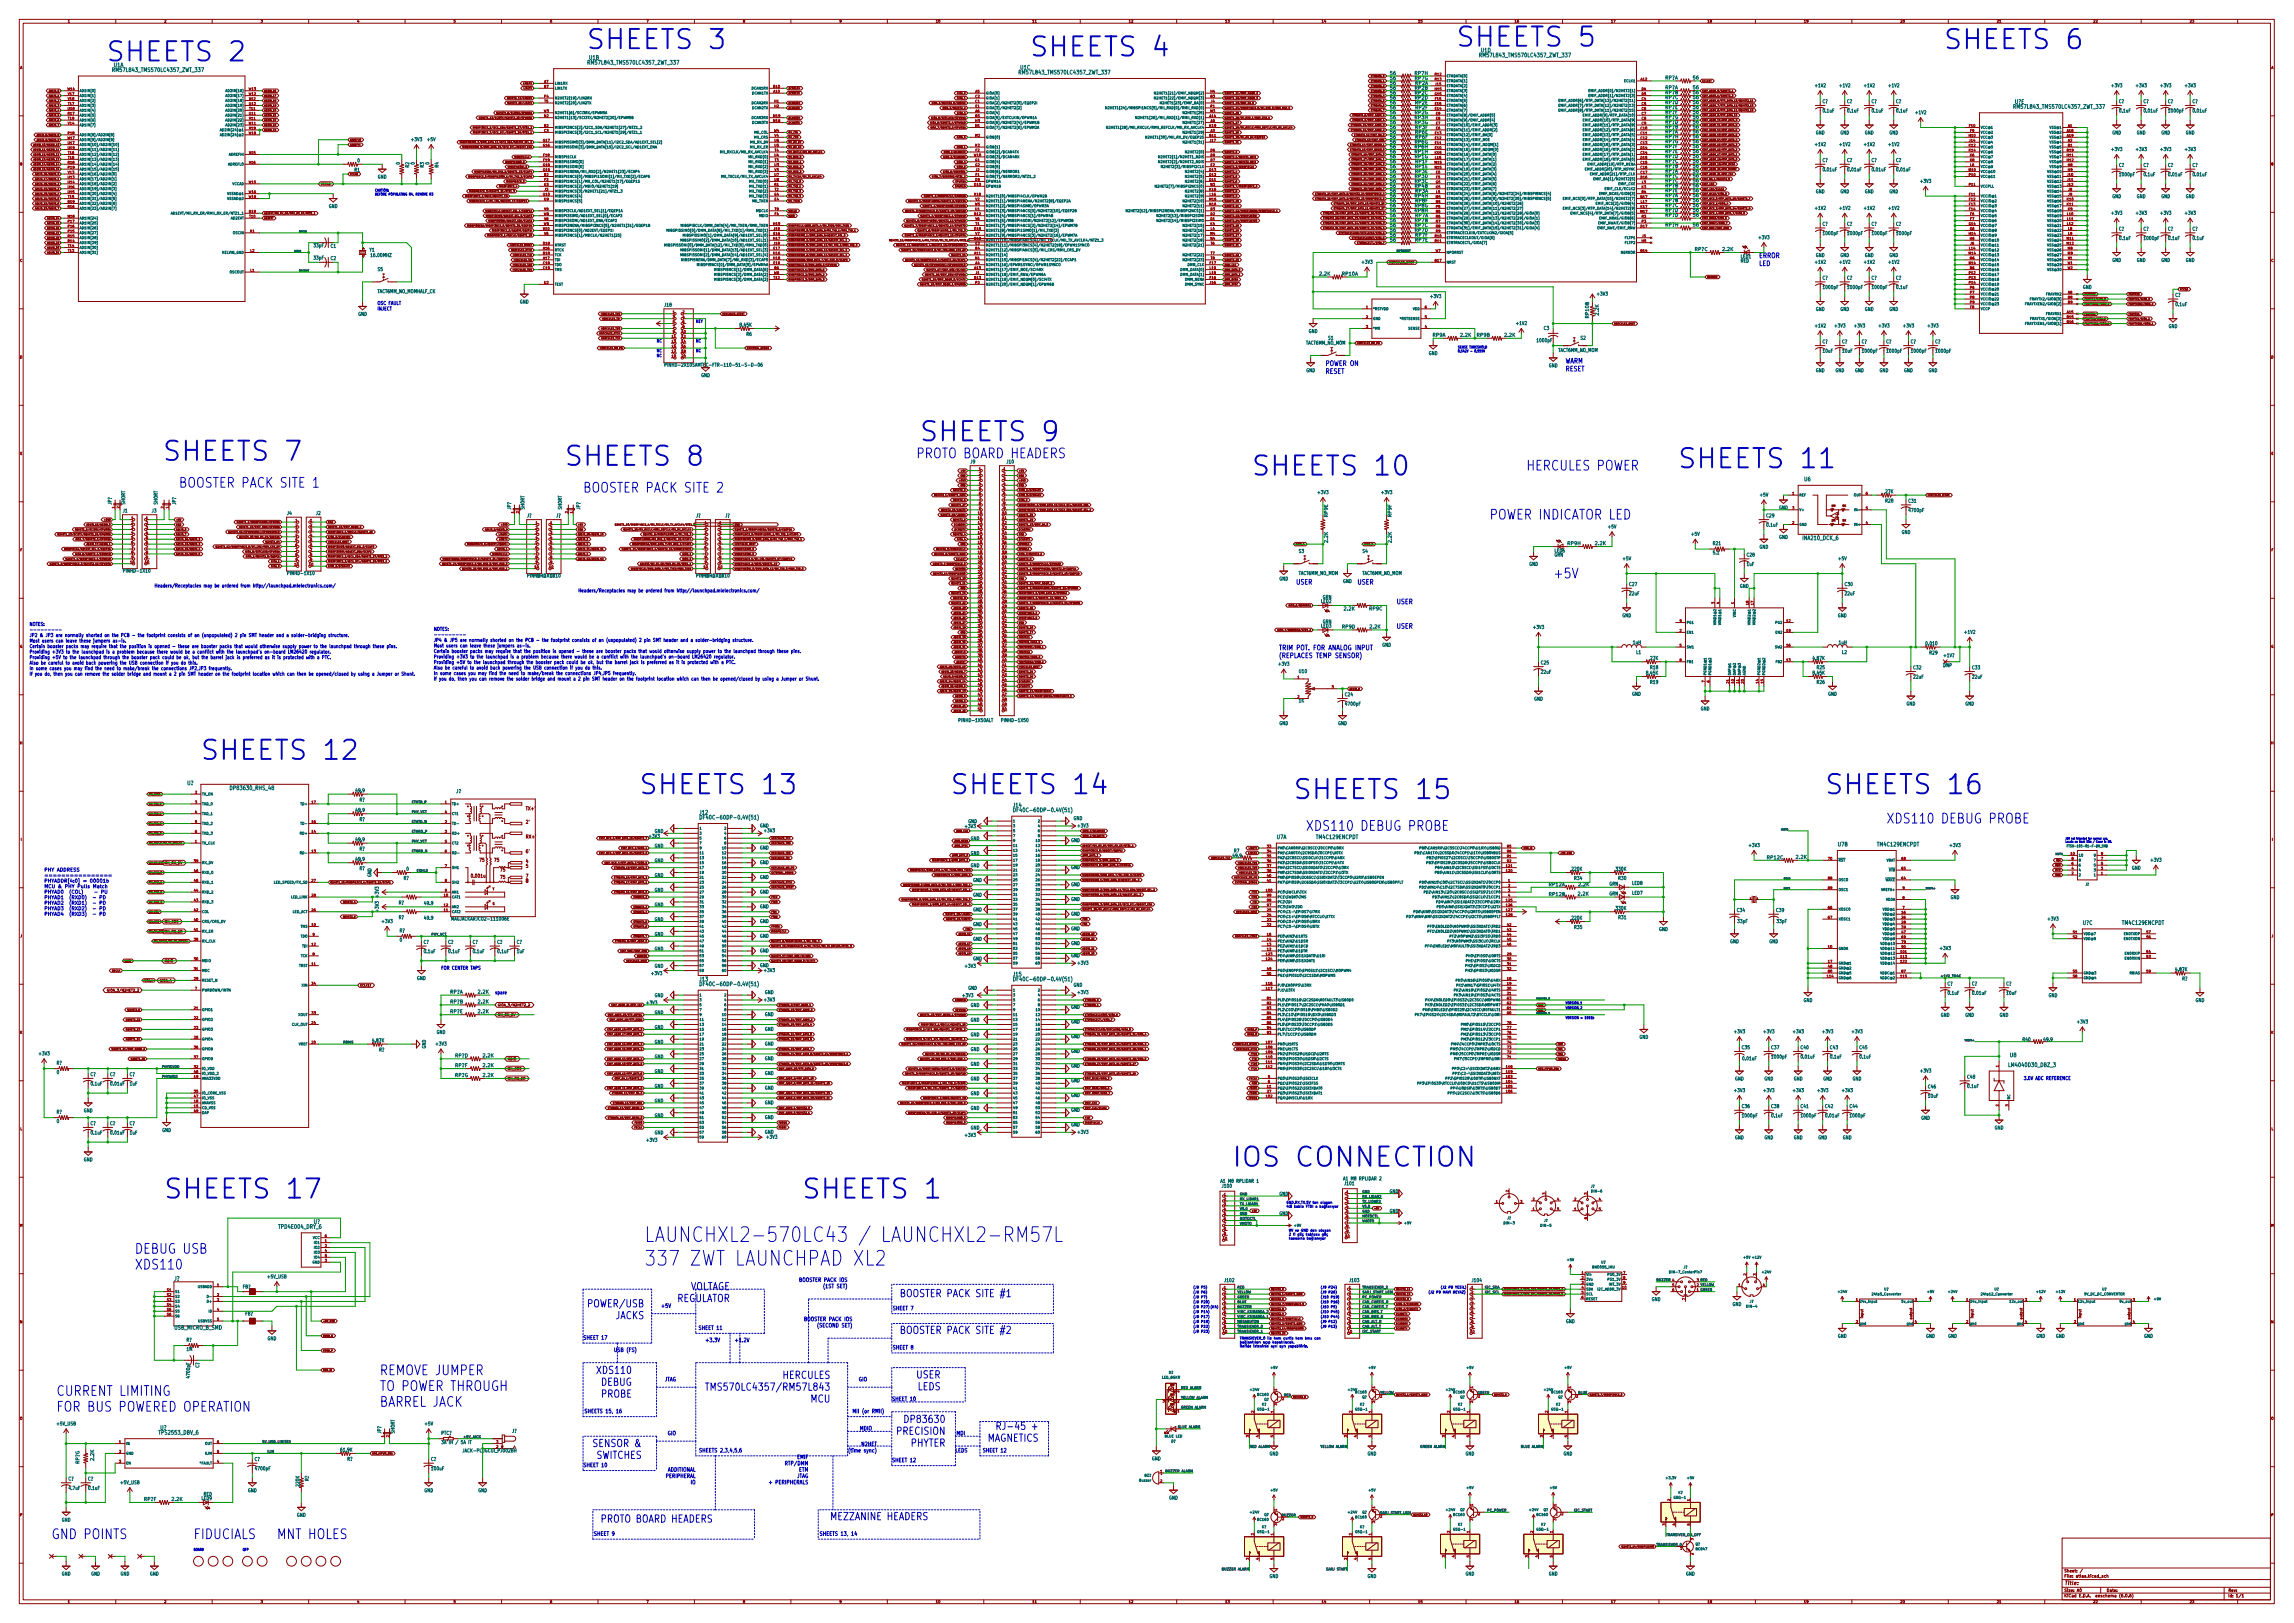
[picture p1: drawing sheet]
<svg xmlns="http://www.w3.org/2000/svg" width="1189mm" height="841mm" viewBox="0 0 1189 841" stroke-linecap="round" stroke-linejoin="round" font-family="sans-serif">
<defs><g id="words">
<g font-size="13.9" fill="#0000c2">
<text x="310" y="25">SHEETS 3</text>
<text x="540" y="29">SHEETS 4</text>
<text x="761" y="24">SHEETS 5</text>
<text x="1013" y="25">SHEETS 6</text>
<text x="61" y="32">SHEETS 2</text>
<text x="483" y="229">SHEETS 9</text>
<text x="90" y="239">SHEETS 7</text>
<text x="298" y="241">SHEETS 8</text>
<text x="877" y="243">SHEETS 11</text>
<text x="656" y="246">SHEETS 10</text>
<text x="112" y="394">SHEETS 12</text>
<text x="339" y="412">SHEETS 13</text>
<text x="500" y="412">SHEETS 14</text>
<text x="954" y="412">SHEETS 16</text>
<text x="678" y="414">SHEETS 15</text>
<text x="644" y="605">IOS CONNECTION</text>
<text x="93" y="621">SHEETS 17</text>
<text x="422" y="621">SHEETS 1</text>
</g>
<g font-size="10.6" fill="#0000c2">
<text x="334" y="644">LAUNCHXL2-570LC43 / LAUNCHXL2-RM57L</text>
<text x="334" y="656">337 ZWT LAUNCHPAD XL2</text>
</g>
<g font-size="7.1" fill="#0000c2">
<text x="475" y="237">PROTO BOARD HEADERS</text>
<text x="791" y="244">HERCULES POWER</text>
<text x="93" y="253">BOOSTER PACK SITE 1</text>
<text x="302" y="255">BOOSTER PACK SITE 2</text>
<text x="772" y="269">POWER INDICATOR LED</text>
<text x="805" y="300">+5V</text>
<text x="677" y="431">XDS110 DEBUG PROBE</text>
<text x="978" y="427">XDS110 DEBUG PROBE</text>
<text x="70" y="650">DEBUG USB</text>
<text x="70" y="658">XDS110</text>
<text x="197" y="713">REMOVE JUMPER</text>
<text x="29" y="723">CURRENT LIMITING</text>
<text x="197" y="721">TO POWER THROUGH</text>
<text x="29" y="732">FOR BUS POWERED OPERATION</text>
<text x="197" y="729">BARREL JACK</text>
<text x="27" y="798">GND POINTS</text>
<text x="100" y="798">FIDUCIALS</text>
<text x="144" y="798">MNT HOLES</text>
</g>
<g font-size="5.3" fill="#0000c2">
<text x="357" y="669">VOLTAGE</text>
<text x="306" y="677">POWER/USB</text>
<text x="350" y="675">REGULATOR</text>
<text x="471" y="672">BOOSTER PACK SITE #1</text>
<text x="319" y="684">JACKS</text>
<text x="471" y="691">BOOSTER PACK SITE #2</text>
<text x="311" y="712">XDS110</text>
<text x="311" y="718">DEBUG</text>
<text x="406" y="714">HERCULES</text>
<text x="475" y="714">USER</text>
<text x="312" y="724">PROBE</text>
<text x="374" y="721">TMS570LC4357/RM57L843</text>
<text x="476" y="720">LEDS</text>
<text x="420" y="727">MCU</text>
<text x="471" y="737">DP83630</text>
<text x="465" y="743">PRECISION</text>
<text x="522" y="741">RJ-45 +</text>
<text x="309" y="750">SENSOR &amp;</text>
<text x="472" y="750">PHYTER</text>
<text x="511" y="747">MAGNETICS</text>
<text x="309" y="756">SWITCHES</text>
<text x="312" y="789">PROTO BOARD HEADERS</text>
<text x="432" y="788">MEZZANINE HEADERS</text>
</g>
<g font-size="3.5" fill="#0000c2">
<text x="912" y="134">ERROR</text>
<text x="912" y="138">LED</text>
<text x="687" y="190">POWER ON</text>
<text x="812" y="188">WARM</text>
<text x="687" y="194">RESET</text>
<text x="812" y="192">RESET</text>
<text x="672" y="303">USER</text>
<text x="704" y="303">USER</text>
<text x="724" y="313">USER</text>
<text x="724" y="326">USER</text>
<text x="663" y="337">TRIM POT. FOR ANALOG INPUT</text>
<text x="663" y="341">(REPLACES TEMP SENSOR)</text>
</g>
<g font-size="2.9" fill="#006464">
<text x="768" y="27">U1D</text>
<text x="769" y="30">RM57L843_TMS570LC4357_ZWT_337</text>
<text x="59" y="35">U1A</text>
<text x="305" y="31">U1B</text>
<text x="306" y="33">RM57L843_TMS570LC4357_ZWT_337</text>
<text x="529" y="36">U1C</text>
<text x="60" y="37">RM57L843_TMS570LC4357_ZWT_337</text>
<text x="530" y="39">RM57L843_TMS570LC4357_ZWT_337</text>
<text x="1044" y="54">U?E</text>
<text x="1045" y="56">RM57L843_TMS570LC4357_ZWT_337</text>
<text x="935" y="249">U6</text>
<text x="935" y="280">INA210_DCK_6</text>
<text x="97" y="407">U?</text>
<text x="120" y="409">DP83630_RHS_48</text>
<text x="525" y="418">J14</text>
<text x="363" y="422">J12</text>
<text x="365" y="425">DF40C-60DP-0.4V(51)</text>
<text x="528" y="421">DF40C-60DP-0.4V(51)</text>
<text x="662" y="435">U7A</text>
<text x="683" y="435">TM4C129ENCPDT</text>
<text x="953" y="439">U7B</text>
<text x="973" y="439">TM4C129ENCPDT</text>
<text x="1080" y="479">U?C</text>
<text x="1100" y="479">TM4C129ENCPDT</text>
<text x="363" y="508">J13</text>
<text x="525" y="506">J15</text>
<text x="528" y="508">DF40C-60DP-0.4V(51)</text>
<text x="365" y="511">DF40C-60DP-0.4V(51)</text>
<text x="1042" y="548">U8</text>
<text x="1042" y="553">LM4040D30_DBZ_3</text>
<text x="163" y="634">U?</text>
<text x="145" y="637">TPD4E004_DRY_6</text>
<text x="90" y="664">J?</text>
<text x="90" y="689">USB_MICRO_B_SMD</text>
<text x="83" y="743">TPS2553_DBV_6</text>
<text x="83" y="741">U?</text>
</g>
<g font-size="2.8" fill="#0000c2">
<text x="415" y="664">BOOSTER PACK IOS</text>
<text x="428" y="668">(1ST SET)</text>
<text x="344" y="678">+5V</text>
<text x="464" y="679">SHEET 7</text>
<text x="363" y="689">SHEET 11</text>
<text x="418" y="685">BOOSTER PACK IOS</text>
<text x="425" y="688">(SECOND SET)</text>
<text x="304" y="694">SHEET 17</text>
<text x="367" y="695">+3.3V</text>
<text x="382" y="695">+1.2V</text>
<text x="320" y="701">USB (FS)</text>
<text x="464" y="699">SHEET 8</text>
<text x="344" y="716">JTAG</text>
<text x="445" y="716">GIO</text>
<text x="464" y="726">SHEET 10</text>
<text x="306" y="732">SHEETS 15, 16</text>
<text x="445" y="732">MII (or RMII)</text>
<text x="346" y="744">GIO</text>
<text x="446" y="741">MDIO</text>
<text x="496" y="744">MDI</text>
<text x="447" y="749">N2HET</text>
<text x="365" y="753">SHEETS 2,3,4,5,6</text>
<text x="442" y="753">(time sync)</text>
<text x="495" y="753">LEDS</text>
<text x="511" y="753">SHEET 12</text>
<text x="304" y="760">SHEET 10</text>
<text x="408" y="759">RTP/DMM</text>
<text x="413" y="756">EMIF</text>
<text x="464" y="758">SHEET 12</text>
<text x="345" y="766">PERIPHERAL</text>
<text x="346" y="763">ADDITIONAL</text>
<text x="413" y="766">JTAG</text>
<text x="414" y="763">ETM</text>
<text x="358" y="769">IO</text>
<text x="400" y="769">+ PERIPHERALS</text>
<text x="309" y="796">SHEET 9</text>
<text x="428" y="796">SHEETS 13, 14</text>
</g>
<text font-size="2.8" fill="#840000" x="1070" y="821">Title:</text>
<g font-size="2.5" fill="#006464">
<text x="721" y="39">56</text>
<text x="721" y="41">56</text>
<text x="733" y="41">RP7G</text>
<text x="733" y="39">RP7H</text>
<text x="863" y="41">RP?A</text>
<text x="878" y="41">56</text>
<text x="721" y="46">56</text>
<text x="721" y="44">56</text>
<text x="733" y="46">RP2B</text>
<text x="734" y="44">RP2A</text>
<text x="863" y="46">RP?A</text>
<text x="878" y="46">56</text>
<text x="941" y="45">+1V2</text>
<text x="954" y="45">+1V2</text>
<text x="967" y="45">+1V2</text>
<text x="979" y="45">+1V2</text>
<text x="1095" y="45">+3V3</text>
<text x="1107" y="45">+3V3</text>
<text x="1120" y="45">+3V3</text>
<text x="1133" y="45">+3V3</text>
<text x="721" y="49">56</text>
<text x="721" y="52">56</text>
<text x="733" y="49">RP2C</text>
<text x="733" y="52">RP2D</text>
<text x="863" y="49">RP?B</text>
<text x="863" y="51">RP?C</text>
<text x="863" y="54">RP?D</text>
<text x="878" y="49">56</text>
<text x="878" y="51">56</text>
<text x="878" y="54">56</text>
<text x="945" y="53">C?</text>
<text x="957" y="53">C?</text>
<text x="970" y="53">C?</text>
<text x="983" y="53">C?</text>
<text x="1098" y="53">C?</text>
<text x="1111" y="53">C?</text>
<text x="1124" y="53">C?</text>
<text x="1136" y="53">C?</text>
<text x="721" y="57">56</text>
<text x="721" y="59">56</text>
<text x="721" y="54">56</text>
<text x="733" y="59">RP2G</text>
<text x="734" y="54">RP2E</text>
<text x="734" y="57">RP2F</text>
<text x="863" y="56">RP?E</text>
<text x="863" y="59">RP?F</text>
<text x="878" y="56">56</text>
<text x="878" y="59">56</text>
<text x="945" y="58">0.1uF</text>
<text x="958" y="58">0.1uF</text>
<text x="971" y="58">0.1uF</text>
<text x="983" y="58">0.1uF</text>
<text x="993" y="59">+1V2</text>
<text x="1099" y="58">0.1uF</text>
<text x="1112" y="58">0.01uF</text>
<text x="1124" y="58">1000pF</text>
<text x="1137" y="58">0.01uF</text>
<text x="721" y="62">56</text>
<text x="721" y="64">56</text>
<text x="733" y="64">RP3G</text>
<text x="733" y="62">RP3H</text>
<text x="863" y="61">RP?G</text>
<text x="863" y="64">RP?D</text>
<text x="878" y="64">56</text>
<text x="878" y="61">56</text>
<text x="721" y="67">56</text>
<text x="721" y="72">56</text>
<text x="721" y="69">56</text>
<text x="734" y="69">RP6E</text>
<text x="734" y="67">RP3F</text>
<text x="734" y="72">RP6F</text>
<text x="863" y="69">RP?A</text>
<text x="863" y="67">RP?B</text>
<text x="863" y="72">RP?H</text>
<text x="878" y="72">56</text>
<text x="878" y="69">56</text>
<text x="878" y="67">56</text>
<text x="941" y="70">GND</text>
<text x="954" y="70">GND</text>
<text x="967" y="70">GND</text>
<text x="979" y="70">GND</text>
<text x="1095" y="70">GND</text>
<text x="1108" y="70">GND</text>
<text x="1120" y="70">GND</text>
<text x="1133" y="70">GND</text>
<text x="213" y="73">+3V3</text>
<text x="222" y="73">+5V</text>
<text x="721" y="77">56</text>
<text x="721" y="74">56</text>
<text x="733" y="74">RP6G</text>
<text x="733" y="77">RP6H</text>
<text x="863" y="74">RP?G</text>
<text x="863" y="77">RP?F</text>
<text x="878" y="74">56</text>
<text x="878" y="77">56</text>
<text x="941" y="76">+1V2</text>
<text x="954" y="76">+1V2</text>
<text x="967" y="76">+1V2</text>
<text x="979" y="76">+1V2</text>
<text x="721" y="79">56</text>
<text x="721" y="82">56</text>
<text x="733" y="82">RP1G</text>
<text x="733" y="79">RP1H</text>
<text x="863" y="79">RP?E</text>
<text x="863" y="82">RP?D</text>
<text x="878" y="82">56</text>
<text x="878" y="79">56</text>
<text x="945" y="84">C?</text>
<text x="957" y="84">C?</text>
<text x="970" y="84">C?</text>
<text x="983" y="84">C?</text>
<text x="1095" y="78">+3V3</text>
<text x="1107" y="78">+3V3</text>
<text x="1120" y="78">+3V3</text>
<text x="1133" y="78">+3V3</text>
<text x="184" y="89">R1</text>
<text x="185" y="84">0</text>
<text x="207" y="85" transform="rotate(-90 207 85)">0</text>
<text x="212" y="87" transform="rotate(-90 212 87)">R2</text>
<text x="215" y="85" transform="rotate(-90 215 85)">0</text>
<text x="220" y="87" transform="rotate(-90 220 87)">R3</text>
<text x="223" y="85" transform="rotate(-90 223 85)">0</text>
<text x="227" y="87" transform="rotate(-90 227 87)">R4</text>
<text x="721" y="85">56</text>
<text x="721" y="87">56</text>
<text x="721" y="90">56</text>
<text x="734" y="87">RP1E</text>
<text x="734" y="90">RP3E</text>
<text x="734" y="85">RP1F</text>
<text x="863" y="89">RP?A</text>
<text x="863" y="87">RP?B</text>
<text x="863" y="84">RP?C</text>
<text x="878" y="89">56</text>
<text x="878" y="87">56</text>
<text x="878" y="84">56</text>
<text x="945" y="89">0.01uF</text>
<text x="958" y="89">0.01uF</text>
<text x="971" y="89">0.01uF</text>
<text x="983" y="89">0.01uF</text>
<text x="1098" y="86">C?</text>
<text x="1111" y="86">C?</text>
<text x="1124" y="86">C?</text>
<text x="1136" y="86">C?</text>
<text x="196" y="93">GND</text>
<text x="721" y="95">56</text>
<text x="721" y="92">56</text>
<text x="733" y="95">RP3C</text>
<text x="733" y="92">RP3D</text>
<text x="863" y="95">RP?C</text>
<text x="863" y="92">RP?C</text>
<text x="878" y="94">56</text>
<text x="878" y="92">56</text>
<text x="996" y="95">+3V3</text>
<text x="1099" y="91">1000pF</text>
<text x="1111" y="91">0.1uF</text>
<text x="1124" y="91">0.01uF</text>
<text x="1137" y="91">0.01uF</text>
<text x="721" y="100">56</text>
<text x="721" y="97">56</text>
<text x="733" y="97">RP4B</text>
<text x="734" y="100">RP3A</text>
<text x="863" y="100">RP?E</text>
<text x="863" y="97">RP?B</text>
<text x="878" y="97">56</text>
<text x="878" y="100">56</text>
<text x="941" y="100">GND</text>
<text x="954" y="100">GND</text>
<text x="967" y="100">GND</text>
<text x="979" y="100">GND</text>
<text x="170" y="108">GND</text>
<text x="721" y="102">56</text>
<text x="721" y="107">56</text>
<text x="721" y="105">56</text>
<text x="733" y="107">RP8G</text>
<text x="733" y="102">RP4H</text>
<text x="734" y="105">RP8F</text>
<text x="863" y="102">RP?A</text>
<text x="863" y="107">RP?C</text>
<text x="863" y="105">RP?B</text>
<text x="878" y="107">56</text>
<text x="878" y="102">56</text>
<text x="878" y="105">56</text>
<text x="1095" y="103">GND</text>
<text x="1108" y="103">GND</text>
<text x="1120" y="103">GND</text>
<text x="1133" y="103">GND</text>
<text x="721" y="110">56</text>
<text x="721" y="113">56</text>
<text x="733" y="110">RP8H</text>
<text x="734" y="113">RP7A</text>
<text x="863" y="112">RP?D</text>
<text x="863" y="110">RP?D</text>
<text x="878" y="112">56</text>
<text x="878" y="110">56</text>
<text x="941" y="109">+1V2</text>
<text x="954" y="109">+1V2</text>
<text x="967" y="109">+1V2</text>
<text x="979" y="109">+1V2</text>
<text x="1095" y="111">+3V3</text>
<text x="1107" y="111">+3V3</text>
<text x="1120" y="111">+3V3</text>
<text x="1133" y="111">+3V3</text>
<text x="721" y="118">56</text>
<text x="721" y="115">56</text>
<text x="733" y="118">RP7C</text>
<text x="733" y="115">RP7B</text>
<text x="863" y="117">RP?H</text>
<text x="878" y="117">56</text>
<text x="945" y="117">C?</text>
<text x="957" y="117">C?</text>
<text x="970" y="117">C?</text>
<text x="983" y="117">C?</text>
<text x="1098" y="119">C?</text>
<text x="1111" y="119">C?</text>
<text x="1124" y="119">C?</text>
<text x="1136" y="119">C?</text>
<text x="721" y="120">56</text>
<text x="721" y="123">56</text>
<text x="721" y="125">56</text>
<text x="733" y="120">RP7D</text>
<text x="734" y="125">RP7E</text>
<text x="734" y="123">RP7F</text>
<text x="912" y="124">+3V3</text>
<text x="945" y="122">1000pF</text>
<text x="958" y="122">1000pF</text>
<text x="971" y="122">1000pF</text>
<text x="983" y="122">1000pF</text>
<text x="1099" y="124">0.1uF</text>
<text x="1112" y="124">1000pF</text>
<text x="1124" y="124">0.1uF</text>
<text x="1137" y="124">0.1uF</text>
<text x="163" y="128">33pF</text>
<text x="171" y="128">C1</text>
<text x="192" y="130">Y1</text>
<text x="879" y="130">RP?C</text>
<text x="893" y="130">2.2K</text>
<text x="163" y="134">33pF</text>
<text x="171" y="135">C2</text>
<text x="193" y="133">16.00MHZ</text>
<text x="706" y="137">+3V3</text>
<text x="902" y="136">RED</text>
<text x="902" y="134">LED1</text>
<text x="941" y="137">+1V2</text>
<text x="941" y="133">GND</text>
<text x="954" y="137">+1V2</text>
<text x="954" y="133">GND</text>
<text x="967" y="137">+1V2</text>
<text x="967" y="133">GND</text>
<text x="979" y="137">+1V2</text>
<text x="979" y="133">GND</text>
<text x="1095" y="136">GND</text>
<text x="1108" y="136">GND</text>
<text x="1120" y="136">GND</text>
<text x="1133" y="136">GND</text>
<text x="196" y="140">S5</text>
<text x="684" y="143">2.2K</text>
<text x="696" y="143">RP10A</text>
<text x="945" y="145">C?</text>
<text x="945" y="150">1000pF</text>
<text x="957" y="145">C?</text>
<text x="958" y="150">1000pF</text>
<text x="970" y="145">C?</text>
<text x="971" y="150">1000pF</text>
<text x="983" y="145">C?</text>
<text x="983" y="150">0.1uF</text>
<text x="1080" y="150">GND</text>
<text x="195" y="152">TACT6MM_NO_MOMHALF_CK</text>
<text x="742" y="154">+3V3</text>
<text x="828" y="153">+3V3</text>
<text x="1128" y="154">C?</text>
<text x="269" y="157">GND</text>
<text x="345" y="159">J18</text>
<text x="941" y="161">GND</text>
<text x="954" y="161">GND</text>
<text x="967" y="161">GND</text>
<text x="979" y="161">GND</text>
<text x="1128" y="159">0.1uF</text>
<text x="186" y="164">GND</text>
<text x="824" y="165" transform="rotate(-90 824 165)">RP10B</text>
<text x="829" y="163" transform="rotate(-90 829 163)">2.2K</text>
<text x="384" y="169">8.45K</text>
<text x="678" y="173">GND</text>
<text x="786" y="168">+1V2</text>
<text x="800" y="171">C3</text>
<text x="941" y="170">+1V2</text>
<text x="951" y="170">+3V3</text>
<text x="961" y="170">+3V3</text>
<text x="974" y="170">+3V3</text>
<text x="987" y="170">+3V3</text>
<text x="1000" y="170">+3V3</text>
<text x="1124" y="170">GND</text>
<text x="387" y="174">R6</text>
<text x="677" y="179">TACT6MM_NO_MOM</text>
<text x="689" y="176">S1</text>
<text x="743" y="175">RP9A</text>
<text x="757" y="174">2.2K</text>
<text x="766" y="175">RP9B</text>
<text x="780" y="174">2.2K</text>
<text x="797" y="177">1000pF</text>
<text x="819" y="176">S2</text>
<text x="945" y="178">C?</text>
<text x="955" y="178">C?</text>
<text x="965" y="178">C?</text>
<text x="978" y="178">C?</text>
<text x="990" y="178">C?</text>
<text x="1003" y="178">C?</text>
<text x="741" y="184">GND</text>
<text x="808" y="182">TACT6MM_NO_MOM</text>
<text x="945" y="183">10uF</text>
<text x="955" y="183">10uF</text>
<text x="966" y="183">1000pF</text>
<text x="978" y="183">1000pF</text>
<text x="991" y="183">1000pF</text>
<text x="1004" y="183">1000pF</text>
<text x="350" y="190">PINHD-2X10SAMTEC-FTR-110-51-S-D-06</text>
<text x="803" y="190">GND</text>
<text x="363" y="195">GND</text>
<text x="677" y="193">GND</text>
<text x="941" y="193">GND</text>
<text x="951" y="193">GND</text>
<text x="962" y="193">GND</text>
<text x="974" y="193">GND</text>
<text x="987" y="193">GND</text>
<text x="1000" y="193">GND</text>
<text x="503" y="240">J9</text>
<text x="522" y="240">J10</text>
<text x="683" y="256">+3V3</text>
<text x="716" y="256">+3V3</text>
<text x="912" y="257">+5V</text>
<text x="977" y="256">27K</text>
<text x="58" y="262" transform="rotate(-90 58 262)">JP?</text>
<text x="65" y="262" transform="rotate(-90 65 262)">SHORT</text>
<text x="82" y="262" transform="rotate(-90 82 262)">SHORT</text>
<text x="91" y="262" transform="rotate(-90 91 262)">JP?</text>
<text x="922" y="264">GND</text>
<text x="977" y="260">R28</text>
<text x="989" y="260">C31</text>
<text x="64" y="266">J1</text>
<text x="79" y="266">J3</text>
<text x="149" y="267">J4</text>
<text x="164" y="267">J2</text>
<text x="265" y="264" transform="rotate(-90 265 264)">JP?</text>
<text x="272" y="264" transform="rotate(-90 272 264)">SHORT</text>
<text x="273" y="268">J?</text>
<text x="288" y="268">J?</text>
<text x="291" y="264" transform="rotate(-90 291 264)">SHORT</text>
<text x="301" y="264" transform="rotate(-90 301 264)">JP?</text>
<text x="361" y="268">J?</text>
<text x="376" y="268">J?</text>
<text x="688" y="268" transform="rotate(-90 688 268)">RP9E</text>
<text x="721" y="268" transform="rotate(-90 721 268)">RP9F</text>
<text x="916" y="268">C29</text>
<text x="990" y="265">4700pF</text>
<text x="834" y="274">+5V</text>
<text x="916" y="273">0.1uF</text>
<text x="688" y="281" transform="rotate(-90 688 281)">2.2K</text>
<text x="721" y="281" transform="rotate(-90 721 281)">2.2K</text>
<text x="877" y="278">+5V</text>
<text x="922" y="279">GND</text>
<text x="986" y="277">GND</text>
<text x="673" y="287">S3</text>
<text x="706" y="287">S4</text>
<text x="806" y="286">LED6</text>
<text x="813" y="282">RP9H</text>
<text x="827" y="282">2.2K</text>
<text x="888" y="282">R21</text>
<text x="888" y="287">5.1</text>
<text x="912" y="284">GND</text>
<text x="793" y="293">GND</text>
<text x="806" y="288">GRN</text>
<text x="841" y="290">+5V</text>
<text x="906" y="293">1uF</text>
<text x="906" y="288">C28</text>
<text x="953" y="290">+5V</text>
<text x="65" y="297">PINHD-1X10</text>
<text x="150" y="298">PINHD-1X10</text>
<text x="274" y="299">PINHD-1X10</text>
<text x="365" y="299">PINHD-1X10</text>
<text x="673" y="298">TACT6MM_NO_MOM</text>
<text x="706" y="298">TACT6MM_NO_MOM</text>
<text x="663" y="301">GND</text>
<text x="696" y="302">GND</text>
<text x="845" y="304">C27</text>
<text x="902" y="305">GND</text>
<text x="956" y="304">C30</text>
<text x="686" y="310">GRN</text>
<text x="845" y="308">22uF</text>
<text x="956" y="308">22uF</text>
<text x="685" y="312">LED2</text>
<text x="697" y="316">2.2K</text>
<text x="710" y="316">RP9C</text>
<text x="686" y="323">GRN</text>
<text x="841" y="320">GND</text>
<text x="953" y="320">GND</text>
<text x="685" y="325">LED3</text>
<text x="696" y="326">RP9D</text>
<text x="710" y="326">2.2K</text>
<text x="795" y="326">+3V3</text>
<text x="1019" y="328">+1V2</text>
<text x="716" y="335">GND</text>
<text x="847" y="334">1uH</text>
<text x="953" y="334">1uH</text>
<text x="999" y="334">0.010</text>
<text x="848" y="339">L1</text>
<text x="856" y="342">27K</text>
<text x="940" y="342">4.87K</text>
<text x="955" y="339">L2</text>
<text x="1000" y="339">R29</text>
<text x="1008" y="341">+1V?</text>
<text x="663" y="345">+3V3</text>
<text x="799" y="344">C25</text>
<text x="856" y="347">R18</text>
<text x="942" y="347">R25</text>
<text x="992" y="347">C32</text>
<text x="1007" y="346">DNP</text>
<text x="1022" y="347">C33</text>
<text x="673" y="349">U10</text>
<text x="799" y="349">22uF</text>
<text x="854" y="350">8.45K</text>
<text x="940" y="350">8.45K</text>
<text x="992" y="352">22uF</text>
<text x="1023" y="352">22uF</text>
<text x="856" y="354">R19</text>
<text x="942" y="354">R26</text>
<text x="673" y="364">1K</text>
<text x="697" y="361">C24</text>
<text x="698" y="366">4700pF</text>
<text x="795" y="363">GND</text>
<text x="846" y="360">GND</text>
<text x="948" y="360">GND</text>
<text x="988" y="366">GND</text>
<text x="1019" y="366">GND</text>
<text x="882" y="368">GND</text>
<text x="498" y="374">PINHD-1X50ALT</text>
<text x="520" y="374">PINHD-1X50</text>
<text x="663" y="376">GND</text>
<text x="694" y="376">GND</text>
<text x="185" y="411">49.9</text>
<text x="236" y="411">J?</text>
<text x="186" y="415">R?</text>
<text x="185" y="421">49.9</text>
<text x="186" y="425">R?</text>
<text x="556" y="425">GND</text>
<text x="339" y="432">GND</text>
<text x="394" y="429">GND</text>
<text x="396" y="431">+3V3</text>
<text x="500" y="429">+3V3</text>
<text x="502" y="427">GND</text>
<text x="559" y="429">+3V3</text>
<text x="185" y="436">49.9</text>
<text x="337" y="434">+3V3</text>
<text x="503" y="435">GND</text>
<text x="555" y="436">GND</text>
<text x="186" y="441">R?</text>
<text x="339" y="439">GND</text>
<text x="394" y="440">GND</text>
<text x="503" y="443">GND</text>
<text x="640" y="442">R7</text>
<text x="907" y="439">+3V3</text>
<text x="1011" y="439">+3V3</text>
<text x="185" y="446">49.9</text>
<text x="339" y="447">GND</text>
<text x="394" y="448">GND</text>
<text x="503" y="449">GND</text>
<text x="916" y="445">RP12C</text>
<text x="931" y="445">2.2K</text>
<text x="1115" y="447">+3V3</text>
<text x="186" y="451">R?</text>
<text x="192" y="454" transform="rotate(-90 192 454)">GND</text>
<text x="209" y="456">R?</text>
<text x="211" y="451">0</text>
<text x="339" y="454">GND</text>
<text x="394" y="455">GND</text>
<text x="555" y="450">GND</text>
<text x="815" y="451">220K</text>
<text x="816" y="456">R34</text>
<text x="838" y="451">330K</text>
<text x="839" y="456">R30</text>
<text x="1105" y="451">GND</text>
<text x="504" y="457">GND</text>
<text x="555" y="459">GND</text>
<text x="803" y="459">RP12A</text>
<text x="818" y="459">2.2K</text>
<text x="834" y="459">GRN</text>
<text x="846" y="459">LED8</text>
<text x="196" y="465" transform="rotate(-90 196 465)">+3V3</text>
<text x="339" y="462">GND</text>
<text x="394" y="463">GND</text>
<text x="504" y="465">GND</text>
<text x="555" y="467">GND</text>
<text x="803" y="464">RP12B</text>
<text x="818" y="464">2.2K</text>
<text x="834" y="464">GRN</text>
<text x="846" y="464">LED7</text>
<text x="1011" y="466">GND</text>
<text x="196" y="472" transform="rotate(-90 196 472)">+3V3</text>
<text x="207" y="469">R?</text>
<text x="220" y="469">49.9</text>
<text x="339" y="470">GND</text>
<text x="394" y="471">GND</text>
<text x="504" y="472">GND</text>
<text x="838" y="471">330K</text>
<text x="901" y="473">C34</text>
<text x="921" y="473">C39</text>
<text x="198" y="478">+3V3</text>
<text x="207" y="476">R?</text>
<text x="220" y="477">49.9</text>
<text x="235" y="477">MAGJACKARJCO2-111006E</text>
<text x="339" y="477">GND</text>
<text x="394" y="478">GND</text>
<text x="504" y="480">GND</text>
<text x="555" y="474">GND</text>
<text x="815" y="477">220K</text>
<text x="839" y="476">R31</text>
<text x="901" y="478">33pF</text>
<text x="921" y="478">33pF</text>
<text x="1062" y="477">+3V3</text>
<text x="207" y="483">R?</text>
<text x="339" y="485">GND</text>
<text x="394" y="486">GND</text>
<text x="555" y="482">GND</text>
<text x="816" y="481">R35</text>
<text x="860" y="482">GND</text>
<text x="207" y="488">0</text>
<text x="220" y="489">C?</text>
<text x="232" y="489">C?</text>
<text x="245" y="489">C?</text>
<text x="258" y="489">C?</text>
<text x="268" y="489">C?</text>
<text x="504" y="487">GND</text>
<text x="555" y="490">GND</text>
<text x="897" y="489">GND</text>
<text x="917" y="489">GND</text>
<text x="220" y="494">0.1uF</text>
<text x="233" y="494">0.1uF</text>
<text x="245" y="494">0.1uF</text>
<text x="258" y="494">0.1uF</text>
<text x="268" y="494">1uF</text>
<text x="339" y="493">GND</text>
<text x="394" y="494">GND</text>
<text x="504" y="498">GND</text>
<text x="555" y="496">GND</text>
<text x="1006" y="492">+3V3</text>
<text x="339" y="501">GND</text>
<text x="394" y="501">GND</text>
<text x="396" y="504">+3V3</text>
<text x="500" y="501">+3V3</text>
<text x="559" y="500">+3V3</text>
<text x="1128" y="503">4.87K</text>
<text x="216" y="508">GND</text>
<text x="338" y="505">+3V3</text>
<text x="1131" y="508">R?</text>
<text x="233" y="515">RP?A</text>
<text x="248" y="515">2.2K</text>
<text x="396" y="515">GND</text>
<text x="502" y="513">GND</text>
<text x="556" y="511">GND</text>
<text x="559" y="515">+3V3</text>
<text x="1009" y="511">C?</text>
<text x="1010" y="515">0.1uF</text>
<text x="1022" y="511">C?</text>
<text x="1023" y="515">0.01uF</text>
<text x="1040" y="511">C?</text>
<text x="1040" y="515">10uF</text>
<text x="233" y="520">RP?B</text>
<text x="248" y="520">2.2K</text>
<text x="335" y="521">+3V3</text>
<text x="339" y="517">GND</text>
<text x="396" y="519">+3V3</text>
<text x="499" y="517">+3V3</text>
<text x="503" y="522">GND</text>
<text x="935" y="519">GND</text>
<text x="1062" y="517">GND</text>
<text x="1138" y="519">GND</text>
<text x="233" y="525">RP?E</text>
<text x="248" y="525">2.2K</text>
<text x="339" y="526">GND</text>
<text x="396" y="527">GND</text>
<text x="555" y="523">GND</text>
<text x="1006" y="527">GND</text>
<text x="1019" y="527">GND</text>
<text x="1037" y="527">GND</text>
<text x="339" y="533">GND</text>
<text x="503" y="529">GND</text>
<text x="555" y="530">GND</text>
<text x="1077" y="530">+3V3</text>
<text x="226" y="536">GND</text>
<text x="396" y="534">GND</text>
<text x="503" y="537">GND</text>
<text x="555" y="538">GND</text>
<text x="850" y="538">GND</text>
<text x="899" y="535">+3V3</text>
<text x="914" y="535">+3V3</text>
<text x="930" y="535">+3V3</text>
<text x="945" y="535">+3V3</text>
<text x="960" y="535">+3V3</text>
<text x="1049" y="540">R40</text>
<text x="1060" y="540">49.9</text>
<text x="193" y="540">4.87K</text>
<text x="196" y="545">R?</text>
<text x="221" y="543" transform="rotate(-90 221 543)">GND</text>
<text x="226" y="542">+3V3</text>
<text x="339" y="541">GND</text>
<text x="396" y="542">GND</text>
<text x="503" y="545">GND</text>
<text x="555" y="546">GND</text>
<text x="903" y="544">C35</text>
<text x="918" y="544">C37</text>
<text x="934" y="544">C40</text>
<text x="949" y="544">C43</text>
<text x="964" y="544">C45</text>
<text x="20" y="547">+3V3</text>
<text x="29" y="552">R?</text>
<text x="236" y="548">RP?D</text>
<text x="250" y="548">2.2K</text>
<text x="339" y="548">GND</text>
<text x="396" y="549">GND</text>
<text x="904" y="549">0.01uF</text>
<text x="919" y="549">1000pF</text>
<text x="934" y="549">0.01uF</text>
<text x="949" y="549">0.1uF</text>
<text x="964" y="549">0.1uF</text>
<text x="29" y="557">0</text>
<text x="47" y="558">C?</text>
<text x="57" y="558">C?</text>
<text x="67" y="558">C?</text>
<text x="236" y="553">RP?F</text>
<text x="250" y="553">2.2K</text>
<text x="339" y="556">GND</text>
<text x="396" y="557">GND</text>
<text x="503" y="552">GND</text>
<text x="555" y="553">GND</text>
<text x="996" y="556">+3V3</text>
<text x="47" y="562">0.1uF</text>
<text x="58" y="562">0.01uF</text>
<text x="67" y="562">1uF</text>
<text x="236" y="558">RP?G</text>
<text x="250" y="558">2.2K</text>
<text x="339" y="564">GND</text>
<text x="503" y="560">GND</text>
<text x="555" y="561">GND</text>
<text x="899" y="560">GND</text>
<text x="915" y="560">GND</text>
<text x="930" y="560">GND</text>
<text x="945" y="560">GND</text>
<text x="960" y="560">GND</text>
<text x="1000" y="564">C46</text>
<text x="1020" y="559">C48</text>
<text x="1020" y="564">0.1uF</text>
<text x="396" y="565">GND</text>
<text x="503" y="567">GND</text>
<text x="555" y="568">GND</text>
<text x="899" y="566">+3V3</text>
<text x="914" y="566">+3V3</text>
<text x="930" y="566">+3V3</text>
<text x="942" y="566">+3V3</text>
<text x="955" y="566">+3V3</text>
<text x="1000" y="569">10uF</text>
<text x="339" y="571">GND</text>
<text x="396" y="572">GND</text>
<text x="503" y="575">GND</text>
<text x="903" y="574">C36</text>
<text x="918" y="574">C38</text>
<text x="934" y="574">C41</text>
<text x="946" y="574">C42</text>
<text x="959" y="574">C44</text>
<text x="29" y="577">R?</text>
<text x="29" y="582">0</text>
<text x="43" y="576">GND</text>
<text x="339" y="579">GND</text>
<text x="396" y="580">GND</text>
<text x="555" y="576">GND</text>
<text x="903" y="579">1000pF</text>
<text x="918" y="579">0.1uF</text>
<text x="934" y="579">1000pF</text>
<text x="947" y="579">0.01uF</text>
<text x="959" y="579">1000pF</text>
<text x="996" y="580">GND</text>
<text x="47" y="583">C?</text>
<text x="47" y="588">0.1uF</text>
<text x="57" y="583">C?</text>
<text x="58" y="588">0.01uF</text>
<text x="67" y="583">C?</text>
<text x="67" y="588">1uF</text>
<text x="84" y="587">GND</text>
<text x="339" y="588">GND</text>
<text x="396" y="587">GND</text>
<text x="503" y="585">GND</text>
<text x="555" y="584">GND</text>
<text x="559" y="587">+3V3</text>
<text x="1034" y="585">GND</text>
<text x="335" y="592">+3V3</text>
<text x="398" y="590">+3V3</text>
<text x="500" y="589">+3V3</text>
<text x="899" y="590">GND</text>
<text x="915" y="590">GND</text>
<text x="930" y="590">GND</text>
<text x="943" y="590">GND</text>
<text x="955" y="590">GND</text>
<text x="43" y="602">GND</text>
<text x="698" y="612">A1 M8 RPLIDAR 2</text>
<text x="634" y="615">J100</text>
<text x="634" y="613">A1 M8 RPLIDAR 1</text>
<text x="697" y="614">J101</text>
<text x="663" y="620">GND</text>
<text x="720" y="618">GND</text>
<text x="663" y="630">GND</text>
<text x="720" y="628">GND</text>
<text x="139" y="662">+5V_USB</text>
<text x="635" y="664">J102</text>
<text x="700" y="664">J103</text>
<text x="763" y="664">J104</text>
<text x="126" y="668">FB?</text>
<text x="856" y="674">GND</text>
<text x="898" y="677">GND</text>
<text x="127" y="682">FB?</text>
<text x="812" y="686">GND</text>
<text x="97" y="695">R?</text>
<text x="139" y="694">GND</text>
<text x="953" y="693">GND</text>
<text x="998" y="693">GND</text>
<text x="1010" y="693">GND</text>
<text x="1056" y="693">GND</text>
<text x="1066" y="693">GND</text>
<text x="1111" y="693">GND</text>
<text x="97" y="700">1M</text>
<text x="98" y="714" transform="rotate(-90 98 714)">4700pF</text>
<text x="103" y="709" transform="rotate(-90 103 709)">C?</text>
<text x="30" y="739">+5V_USB</text>
<text x="198" y="743" transform="rotate(-90 198 743)">JP?</text>
<text x="205" y="743" transform="rotate(-90 205 743)">SHORT</text>
<text x="220" y="739">+5V</text>
<text x="229" y="743">PTC?</text>
<text x="265" y="742">J?</text>
<text x="230" y="748">3A IH / 5A IT</text>
<text x="177" y="752">61.9K</text>
<text x="658" y="754">GND</text>
<text x="709" y="754">GND</text>
<text x="760" y="754">GND</text>
<text x="810" y="754">GND</text>
<text x="41" y="759" transform="rotate(-90 41 759)">RP?G</text>
<text x="49" y="757" transform="rotate(-90 49 757)">2.2K</text>
<text x="132" y="757">C?</text>
<text x="133" y="762">4700pF</text>
<text x="180" y="757">R?</text>
<text x="223" y="757">C?</text>
<text x="224" y="762">100uF</text>
<text x="597" y="757">GND</text>
<text x="35" y="767">C?</text>
<text x="46" y="767">C?</text>
<text x="160" y="767" transform="rotate(-90 160 767)">R?</text>
<text x="36" y="772">4.7uF</text>
<text x="46" y="772">0.1uF</text>
<text x="63" y="769">+5V_USB</text>
<text x="128" y="773">GND</text>
<text x="155" y="770" transform="rotate(-90 155 770)">220K</text>
<text x="220" y="773">GND</text>
<text x="248" y="773">GND</text>
<text x="75" y="778">RP?F</text>
<text x="89" y="778">2.2K</text>
<text x="104" y="777">LED9</text>
<text x="105" y="775">RED</text>
<text x="606" y="777">GND</text>
<text x="154" y="786">GND</text>
<text x="32" y="788">GND</text>
<text x="32" y="816">GND</text>
<text x="47" y="816">GND</text>
<text x="62" y="816">GND</text>
<text x="78" y="816">GND</text>
<text x="658" y="818">GND</text>
<text x="709" y="818">GND</text>
<text x="760" y="816">GND</text>
<text x="803" y="816">GND</text>
<text x="874" y="816">GND</text>
</g>
<g font-size="2.5" fill="#0000c2">
<text x="196" y="158">OSC FAULT</text>
<text x="196" y="161">INJECT</text>
<text x="80" y="304">Headers/Receptacles may be ordered from http://launchpad.mlelectronics.com/</text>
<text x="300" y="307">Headers/Receptacles may be ordered from http://launchpad.mlelectronics.com/</text>
<text x="15" y="324">NOTES:</text>
<text x="225" y="327">NOTES:</text>
<text x="15" y="330">JP2 &amp; JP3 are normally shorted on the PCB - the footprint consists of an (unpopulated) 2 pin SMT header and a solder-bridging structure.</text>
<text x="15" y="333">Most users can leave these jumpers as-is.</text>
<text x="15" y="336">Certain booster packs may require that the position is opened - these are booster packs that would otherwise supply power to the launchpad through these pins.</text>
<text x="225" y="333">JP4 &amp; JP5 are normally shorted on the PCB - the footprint consists of an (unpopulated) 2 pin SMT header and a solder-bridging structure.</text>
<text x="225" y="335">Most users can leave these jumpers as-is.</text>
<text x="15" y="339">Providing +3V3 to the launchpad is a problem because there would be a conflict with the launchpad's on-board LM26420 regulator.</text>
<text x="15" y="342">Providing +5V to the launchpad through the booster pack could be ok, but the barrel jack is preferred as it is protected with a PTC.</text>
<text x="225" y="338">Certain booster packs may require that the position is opened - these are booster packs that would otherwise supply power to the launchpad through these pins.</text>
<text x="225" y="341">Providing +3V3 to the launchpad is a problem because there would be a conflict with the launchpad's on-board LM26420 regulator.</text>
<text x="15" y="344">Also be careful to avoid back powering the USB connection if you do this.</text>
<text x="15" y="347">In some cases you may find the need to make/break the connections JP2,JP3 frequently.</text>
<text x="225" y="344">Providing +5V to the launchpad through the booster pack could be ok, but the barrel jack is preferred as it is protected with a PTC.</text>
<text x="225" y="347">Also be careful to avoid back powering the USB connection if you do this.</text>
<text x="15" y="350">If you do, then you can remove the solder bridge and mount a 2 pin SMT header on the footprint location which can then be opened/closed by using a Jumper or Shunt.</text>
<text x="225" y="350">In some cases you may find the need to make/break the connections JP4,JP5 frequently.</text>
<text x="225" y="353">If you do, then you can remove the solder bridge and mount a 2 pin SMT header on the footprint location which can then be opened/closed by using a Jumper or Shunt.</text>
<text x="23" y="452">PHY ADDRESS</text>
<text x="23" y="454">================</text>
<text x="23" y="457">PHYADDR[4:0] = 00001b</text>
<text x="23" y="460">MCU &amp; PHY Pulls Match</text>
<text x="23" y="463">PHYAD0 (COL)</text>
<text x="23" y="466">PHYAD1 (RXD0) - PD</text>
<text x="23" y="469">PHYAD2 (RXD1) - PD</text>
<text x="23" y="472">PHYAD3 (RXD2) - PD</text>
<text x="23" y="475">PHYAD4 (RXD3) - PD</text>
<text x="229" y="502">FOR CENTER TAPS</text>
<text x="257" y="515">spare</text>
<text x="1049" y="560">3.0V ADC REFERENCE</text>
</g>
<g font-size="2.5" fill="#840000">
<text x="273" y="420">TX+'</text>
<text x="273" y="427">2'</text>
<text x="273" y="434">RX+'</text>
<text x="273" y="442">6'</text>
<text x="249" y="447">75</text>
<text x="256" y="447">75</text>
<text x="273" y="447">4</text>
<text x="273" y="450">5</text>
<text x="245" y="455">0.001u</text>
<text x="259" y="455">75</text>
<text x="259" y="452">75</text>
<text x="273" y="455">7</text>
<text x="273" y="457">8</text>
</g>
<g font-size="2.5" fill="#009600">
<text x="639" y="444">49.9</text>
<text x="241" y="753">JACK-PLUGCUI_PJ002BH</text>
</g>
<g font-size="2.1" fill="#0000c2">
<text x="361" y="167">KEY</text>
<text x="340" y="177">NC</text>
<text x="361" y="177">NC</text>
<text x="340" y="183">NC</text>
<text x="340" y="185">NC</text>
<text x="361" y="183">NC</text>
</g>
<g font-size="2.1" fill="#840000">
<text x="1070" y="815">Sheet: /</text>
<text x="1070" y="817">File: atlas.kicad_sch</text>
<text x="1070" y="828">KiCad E.D.A. eeschema (6.0.6)</text>
<text x="1070" y="825">Size: A0</text>
<text x="1092" y="825">Date:</text>
<text x="1155" y="825">Rev:</text>
<text x="1155" y="828">Id: 1/1</text>
</g>
<g font-size="1.8" fill="#840000">
<text x="35" y="12">1</text>
<text x="85" y="12">2</text>
<text x="135" y="12">3</text>
<text x="185" y="12">4</text>
<text x="235" y="12">5</text>
<text x="285" y="12">6</text>
<text x="335" y="12">7</text>
<text x="385" y="12">8</text>
<text x="435" y="12">9</text>
<text x="485" y="12">10</text>
<text x="535" y="12">11</text>
<text x="585" y="12">12</text>
<text x="635" y="12">13</text>
<text x="685" y="12">14</text>
<text x="735" y="12">15</text>
<text x="785" y="12">16</text>
<text x="835" y="12">17</text>
<text x="885" y="12">18</text>
<text x="935" y="12">19</text>
<text x="985" y="12">20</text>
<text x="1035" y="12">21</text>
<text x="1085" y="12">22</text>
<text x="1135" y="12">23</text>
<text x="10" y="36">A</text>
<text x="1177" y="36">A</text>
<text x="10" y="86">B</text>
<text x="1177" y="86">B</text>
<text x="10" y="136">C</text>
<text x="1177" y="136">C</text>
<text x="10" y="186">D</text>
<text x="1177" y="186">D</text>
<text x="10" y="236">E</text>
<text x="1177" y="236">E</text>
<text x="10" y="286">F</text>
<text x="1177" y="286">F</text>
<text x="10" y="336">G</text>
<text x="1177" y="336">G</text>
<text x="10" y="386">H</text>
<text x="1177" y="386">H</text>
<text x="11" y="436">I</text>
<text x="1178" y="436">I</text>
<text x="255" y="461">Y</text>
<text x="255" y="469">G</text>
<text x="10" y="486">J</text>
<text x="1177" y="486">J</text>
<text x="10" y="536">K</text>
<text x="1177" y="536">K</text>
<text x="10" y="586">L</text>
<text x="1177" y="586">L</text>
<text x="10" y="636">M</text>
<text x="1177" y="636">M</text>
<text x="966" y="683" transform="rotate(-90 966 683)">input</text>
<text x="991" y="683" transform="rotate(-90 991 683)">output</text>
<text x="1023" y="683" transform="rotate(-90 1023 683)">input</text>
<text x="1048" y="683" transform="rotate(-90 1048 683)">output</text>
<text x="1079" y="683" transform="rotate(-90 1079 683)">input</text>
<text x="1104" y="683" transform="rotate(-90 1104 683)">output</text>
<text x="10" y="686">N</text>
<text x="1177" y="686">N</text>
<text x="608" y="722">R</text>
<text x="608" y="727">G</text>
<text x="10" y="736">O</text>
<text x="608" y="732">B</text>
<text x="1177" y="736">O</text>
<text x="10" y="786">P</text>
<text x="1177" y="786">P</text>
<text x="35" y="831">1</text>
<text x="85" y="831">2</text>
<text x="135" y="831">3</text>
<text x="185" y="831">4</text>
<text x="235" y="831">5</text>
<text x="285" y="831">6</text>
<text x="335" y="831">7</text>
<text x="385" y="831">8</text>
<text x="435" y="831">9</text>
<text x="485" y="831">10</text>
<text x="535" y="831">11</text>
<text x="585" y="831">12</text>
<text x="635" y="831">13</text>
<text x="685" y="831">14</text>
<text x="735" y="831">15</text>
<text x="785" y="831">16</text>
<text x="835" y="831">17</text>
<text x="885" y="831">18</text>
<text x="935" y="831">19</text>
<text x="985" y="831">20</text>
<text x="1035" y="831">21</text>
<text x="1085" y="831">22</text>
<text x="1135" y="831">23</text>
</g>
<g font-size="1.8" fill="#a90000">
<text x="744" y="39">R12</text>
<text x="744" y="42">R13</text>
<text x="851" y="42">A12</text>
<text x="35" y="47">W14</text>
<text x="129" y="47">W13</text>
<text x="282" y="43">A7</text>
<text x="282" y="45">B7</text>
<text x="401" y="45">B10</text>
<text x="744" y="47">H15</text>
<text x="744" y="44">J15</text>
<text x="851" y="47">D4</text>
<text x="35" y="49">V17</text>
<text x="35" y="52">V18</text>
<text x="129" y="49">W12</text>
<text x="129" y="52">V12</text>
<text x="282" y="51">P4</text>
<text x="282" y="53">T5</text>
<text x="401" y="48">A10</text>
<text x="401" y="53">H1</text>
<text x="506" y="48">A5</text>
<text x="506" y="53">C1</text>
<text x="506" y="51">C2</text>
<text x="628" y="51">B3</text>
<text x="628" y="48">H4</text>
<text x="628" y="53">J4</text>
<text x="744" y="49">G15</text>
<text x="744" y="52">F15</text>
<text x="851" y="52">C4</text>
<text x="851" y="49">D5</text>
<text x="35" y="59">R17</text>
<text x="35" y="57">U18</text>
<text x="35" y="54">T17</text>
<text x="129" y="59">U11</text>
<text x="129" y="54">U12</text>
<text x="129" y="57">T11</text>
<text x="282" y="58">W3</text>
<text x="401" y="56">H2</text>
<text x="506" y="58">A6</text>
<text x="506" y="56">E1</text>
<text x="627" y="58">M3</text>
<text x="628" y="56">P1</text>
<text x="744" y="57">E14</text>
<text x="744" y="54">E15</text>
<text x="744" y="59">E9</text>
<text x="851" y="54">C5</text>
<text x="851" y="57">C6</text>
<text x="851" y="59">C7</text>
<text x="35" y="65">V14</text>
<text x="35" y="62">T19</text>
<text x="129" y="65">W11</text>
<text x="129" y="62">V11</text>
<text x="282" y="66">B2</text>
<text x="282" y="61">N2</text>
<text x="401" y="63">M18</text>
<text x="401" y="61">M19</text>
<text x="506" y="66">M1</text>
<text x="506" y="61">B5</text>
<text x="506" y="63">H3</text>
<text x="627" y="61">A14</text>
<text x="627" y="66">K19</text>
<text x="628" y="63">A9</text>
<text x="744" y="65">E7</text>
<text x="744" y="62">E8</text>
<text x="851" y="62">C8</text>
<text x="851" y="65">C9</text>
<text x="1021" y="66">F10</text>
<text x="1072" y="66">A1</text>
<text x="35" y="70">P18</text>
<text x="129" y="70">W18</text>
<text x="129" y="67">V19</text>
<text x="282" y="68">C3</text>
<text x="401" y="68">W4</text>
<text x="402" y="71">V4</text>
<text x="506" y="71">M2</text>
<text x="627" y="71">B11</text>
<text x="628" y="68">A3</text>
<text x="744" y="70">E13</text>
<text x="744" y="67">E6</text>
<text x="851" y="67">C10</text>
<text x="851" y="70">C11</text>
<text x="1021" y="71">H10</text>
<text x="1021" y="68">F9</text>
<text x="1072" y="68">A18</text>
<text x="1072" y="71">A19</text>
<text x="35" y="72">W17</text>
<text x="35" y="75">U17</text>
<text x="35" y="77">U19</text>
<text x="282" y="76">G16</text>
<text x="282" y="73">G17</text>
<text x="401" y="76">U5</text>
<text x="401" y="73">U6</text>
<text x="506" y="76">K2</text>
<text x="627" y="73">J17</text>
<text x="744" y="77">E10</text>
<text x="744" y="75">E11</text>
<text x="744" y="72">E12</text>
<text x="851" y="72">C12</text>
<text x="851" y="75">C13</text>
<text x="851" y="77">D14</text>
<text x="1021" y="76">K12</text>
<text x="1021" y="73">J14</text>
<text x="1072" y="73">A2</text>
<text x="1072" y="76">B1</text>
<text x="35" y="80">T16</text>
<text x="35" y="82">T18</text>
<text x="129" y="80">V15</text>
<text x="282" y="81">F18</text>
<text x="282" y="84">F19</text>
<text x="401" y="81">U4</text>
<text x="402" y="84">T3</text>
<text x="402" y="79">T4</text>
<text x="505" y="81">W10</text>
<text x="506" y="84">G1</text>
<text x="506" y="79">F2</text>
<text x="628" y="79">D6</text>
<text x="628" y="84">D7</text>
<text x="628" y="81">D8</text>
<text x="744" y="80">K15</text>
<text x="744" y="82">L15</text>
<text x="851" y="80">C14</text>
<text x="851" y="82">D15</text>
<text x="1021" y="79">K14</text>
<text x="1021" y="81">K6</text>
<text x="1021" y="84">K8</text>
<text x="1072" y="79">B19</text>
<text x="1072" y="81">H11</text>
<text x="1072" y="84">H12</text>
<text x="35" y="85">R18</text>
<text x="35" y="87">P19</text>
<text x="35" y="90">V13</text>
<text x="129" y="85">V16</text>
<text x="282" y="86">G18</text>
<text x="282" y="89">G19</text>
<text x="401" y="86">U3</text>
<text x="402" y="89">V3</text>
<text x="506" y="86">G2</text>
<text x="506" y="89">J2</text>
<text x="627" y="89">D13</text>
<text x="628" y="86">E2</text>
<text x="744" y="85">M15</text>
<text x="744" y="87">N15</text>
<text x="744" y="90">E5</text>
<text x="851" y="85">C15</text>
<text x="851" y="87">C16</text>
<text x="851" y="90">C17</text>
<text x="1021" y="89">M10</text>
<text x="1021" y="86">L6</text>
<text x="1072" y="86">H8</text>
<text x="1072" y="89">H9</text>
<text x="35" y="92">U13</text>
<text x="35" y="95">U14</text>
<text x="129" y="95">W15</text>
<text x="282" y="91">R2</text>
<text x="282" y="94">F3</text>
<text x="401" y="91">U7</text>
<text x="401" y="94">U8</text>
<text x="506" y="94">D9</text>
<text x="506" y="91">F1</text>
<text x="627" y="94">D11</text>
<text x="627" y="91">D12</text>
<text x="744" y="95">G5</text>
<text x="744" y="92">F5</text>
<text x="851" y="92">D16</text>
<text x="851" y="95">L3</text>
<text x="1021" y="91">P10</text>
<text x="1072" y="91">J10</text>
<text x="1072" y="94">J11</text>
<text x="35" y="100">U15</text>
<text x="35" y="98">U16</text>
<text x="129" y="100">W16</text>
<text x="282" y="101">U10</text>
<text x="282" y="96">G3</text>
<text x="282" y="99">J3</text>
<text x="401" y="101">G4</text>
<text x="401" y="96">R1</text>
<text x="402" y="99">T2</text>
<text x="505" y="96">D10</text>
<text x="505" y="101">K18</text>
<text x="627" y="99">K16</text>
<text x="627" y="101">L16</text>
<text x="628" y="96">N3</text>
<text x="744" y="98">K5</text>
<text x="744" y="100">L5</text>
<text x="851" y="98">K3</text>
<text x="851" y="100">R4</text>
<text x="1021" y="96">P11</text>
<text x="1021" y="101">F11</text>
<text x="1072" y="96">J12</text>
<text x="1072" y="99">J8</text>
<text x="1072" y="101">J9</text>
<text x="35" y="108">R16</text>
<text x="35" y="105">R19</text>
<text x="35" y="103">T15</text>
<text x="129" y="103">W19</text>
<text x="282" y="104">U9</text>
<text x="402" y="104">E4</text>
<text x="505" y="106">W5</text>
<text x="506" y="104">V2</text>
<text x="627" y="104">M16</text>
<text x="627" y="106">N16</text>
<text x="744" y="103">M5</text>
<text x="744" y="105">N5</text>
<text x="744" y="108">P5</text>
<text x="851" y="108">K17</text>
<text x="851" y="103">N17</text>
<text x="851" y="105">L17</text>
<text x="1021" y="104">F12</text>
<text x="1021" y="106">F13</text>
<text x="1072" y="104">K10</text>
<text x="1072" y="106">K11</text>
<text x="35" y="113">N18</text>
<text x="129" y="110">N19</text>
<text x="129" y="113">T10</text>
<text x="282" y="112">W8</text>
<text x="282" y="109">V9</text>
<text x="402" y="112">F4</text>
<text x="402" y="109">T9</text>
<text x="505" y="112">B12</text>
<text x="506" y="109">U1</text>
<text x="628" y="112">D2</text>
<text x="628" y="109">D3</text>
<text x="744" y="110">R5</text>
<text x="744" y="113">R6</text>
<text x="850" y="110">M17</text>
<text x="851" y="113">R3</text>
<text x="1021" y="109">F14</text>
<text x="1021" y="112">F6</text>
<text x="1072" y="112">L10</text>
<text x="1072" y="109">K9</text>
<text x="35" y="118">P16</text>
<text x="35" y="115">P17</text>
<text x="282" y="119">V10</text>
<text x="282" y="117">W9</text>
<text x="282" y="114">V8</text>
<text x="401" y="117">H19</text>
<text x="401" y="119">J19</text>
<text x="505" y="119">E18</text>
<text x="506" y="114">V6</text>
<text x="506" y="117">T1</text>
<text x="628" y="114">D1</text>
<text x="628" y="117">K4</text>
<text x="628" y="119">L4</text>
<text x="744" y="115">R7</text>
<text x="744" y="118">R8</text>
<text x="851" y="118">D17</text>
<text x="851" y="115">P3</text>
<text x="1021" y="117">G14</text>
<text x="1021" y="119">G6</text>
<text x="1021" y="114">F7</text>
<text x="1072" y="114">L11</text>
<text x="1072" y="117">L12</text>
<text x="1072" y="119">L8</text>
<text x="35" y="126">R14</text>
<text x="35" y="123">R15</text>
<text x="35" y="120">P15</text>
<text x="130" y="120">K1</text>
<text x="282" y="122">V5</text>
<text x="401" y="124">H17</text>
<text x="401" y="122">E16</text>
<text x="505" y="124">D19</text>
<text x="506" y="122">V7</text>
<text x="627" y="122">M4</text>
<text x="628" y="124">N4</text>
<text x="744" y="123">R10</text>
<text x="744" y="126">R11</text>
<text x="744" y="120">R9</text>
<text x="851" y="126">H5</text>
<text x="851" y="123">J5</text>
<text x="1021" y="122">H14</text>
<text x="1021" y="124">H6</text>
<text x="1071" y="124">M11</text>
<text x="1072" y="122">L9</text>
<text x="35" y="131">T13</text>
<text x="35" y="128">T14</text>
<text x="130" y="131">L2</text>
<text x="282" y="129">A16</text>
<text x="282" y="132">B18</text>
<text x="282" y="127">D18</text>
<text x="401" y="132">H16</text>
<text x="401" y="129">E17</text>
<text x="401" y="127">J18</text>
<text x="505" y="132">A11</text>
<text x="506" y="129">B4</text>
<text x="506" y="127">E3</text>
<text x="628" y="127">T6</text>
<text x="628" y="132">T7</text>
<text x="744" y="131">W7</text>
<text x="851" y="131">B14</text>
<text x="1021" y="132">M14</text>
<text x="1021" y="129">L14</text>
<text x="1021" y="127">J6</text>
<text x="1071" y="127">M12</text>
<text x="1072" y="129">M8</text>
<text x="1072" y="132">M9</text>
<text x="282" y="134">A17</text>
<text x="282" y="137">C18</text>
<text x="401" y="134">H18</text>
<text x="401" y="137">E19</text>
<text x="506" y="137">A4</text>
<text x="506" y="134">N1</text>
<text x="627" y="137">F17</text>
<text x="628" y="134">T8</text>
<text x="744" y="136">B17</text>
<text x="1021" y="137">N14</text>
<text x="1021" y="134">M6</text>
<text x="1072" y="137">W1</text>
<text x="1072" y="134">V1</text>
<text x="130" y="141">L1</text>
<text x="282" y="139">C19</text>
<text x="401" y="142">W6</text>
<text x="401" y="139">B6</text>
<text x="505" y="139">A13</text>
<text x="506" y="142">J1</text>
<text x="627" y="142">L18</text>
<text x="627" y="139">L19</text>
<text x="1021" y="142">P12</text>
<text x="1021" y="139">N6</text>
<text x="1072" y="139">W2</text>
<text x="282" y="147">U2</text>
<text x="401" y="145">T12</text>
<text x="505" y="145">B13</text>
<text x="506" y="147">P2</text>
<text x="627" y="145">F16</text>
<text x="627" y="147">J16</text>
<text x="1021" y="145">P13</text>
<text x="1021" y="147">P14</text>
<text x="1021" y="150">P6</text>
<text x="1021" y="152">P7</text>
<text x="1021" y="155">P8</text>
<text x="1072" y="152">A8</text>
<text x="1072" y="155">B8</text>
<text x="708" y="160">1</text>
<text x="739" y="160">6</text>
<text x="1021" y="157">P9</text>
<text x="1021" y="160">F8</text>
<text x="1072" y="157">B9</text>
<text x="349" y="162">1</text>
<text x="349" y="165">3</text>
<text x="349" y="167">5</text>
<text x="354" y="162">2</text>
<text x="354" y="165">4</text>
<text x="354" y="167">6</text>
<text x="708" y="165">2</text>
<text x="739" y="165">5</text>
<text x="1072" y="162">A15</text>
<text x="1072" y="165">B15</text>
<text x="1072" y="167">B16</text>
<text x="349" y="170">7</text>
<text x="349" y="172">9</text>
<text x="353" y="172">10</text>
<text x="354" y="170">8</text>
<text x="708" y="170">3</text>
<text x="739" y="170">4</text>
<text x="348" y="175">11</text>
<text x="348" y="178">13</text>
<text x="353" y="175">12</text>
<text x="353" y="178">14</text>
<text x="348" y="180">15</text>
<text x="348" y="183">17</text>
<text x="348" y="185">19</text>
<text x="353" y="180">16</text>
<text x="353" y="183">18</text>
<text x="353" y="185">20</text>
<text x="508" y="244">1</text>
<text x="520" y="244">1</text>
<text x="508" y="246">2</text>
<text x="508" y="249">3</text>
<text x="508" y="251">4</text>
<text x="520" y="246">2</text>
<text x="520" y="249">3</text>
<text x="520" y="251">4</text>
<text x="508" y="254">5</text>
<text x="508" y="256">6</text>
<text x="520" y="254">5</text>
<text x="520" y="256">6</text>
<text x="929" y="256">1</text>
<text x="967" y="256">6</text>
<text x="59" y="263" transform="rotate(-90 59 263)">1</text>
<text x="62" y="263" transform="rotate(-90 62 263)">2</text>
<text x="85" y="263" transform="rotate(-90 85 263)">2</text>
<text x="87" y="263" transform="rotate(-90 87 263)">1</text>
<text x="508" y="259">7</text>
<text x="508" y="261">8</text>
<text x="508" y="264">9</text>
<text x="520" y="259">7</text>
<text x="520" y="261">8</text>
<text x="520" y="264">9</text>
<text x="929" y="264">3</text>
<text x="967" y="264">5</text>
<text x="68" y="269">1</text>
<text x="76" y="269">1</text>
<text x="266" y="266" transform="rotate(-90 266 266)">1</text>
<text x="269" y="266" transform="rotate(-90 269 266)">2</text>
<text x="294" y="266" transform="rotate(-90 294 266)">2</text>
<text x="297" y="266" transform="rotate(-90 297 266)">1</text>
<text x="507" y="266">10</text>
<text x="507" y="269">11</text>
<text x="520" y="266">10</text>
<text x="520" y="269">11</text>
<text x="68" y="272">2</text>
<text x="68" y="274">3</text>
<text x="76" y="272">2</text>
<text x="76" y="274">3</text>
<text x="153" y="270">1</text>
<text x="153" y="273">2</text>
<text x="153" y="275">3</text>
<text x="161" y="270">1</text>
<text x="161" y="273">2</text>
<text x="161" y="275">3</text>
<text x="278" y="272">1</text>
<text x="278" y="274">2</text>
<text x="285" y="272">1</text>
<text x="285" y="274">2</text>
<text x="365" y="272">1</text>
<text x="365" y="274">2</text>
<text x="373" y="272">1</text>
<text x="373" y="274">2</text>
<text x="507" y="272">12</text>
<text x="507" y="274">13</text>
<text x="520" y="272">12</text>
<text x="520" y="274">13</text>
<text x="929" y="272">2</text>
<text x="967" y="272">4</text>
<text x="68" y="277">4</text>
<text x="68" y="279">5</text>
<text x="68" y="282">6</text>
<text x="76" y="277">4</text>
<text x="76" y="279">5</text>
<text x="76" y="282">6</text>
<text x="153" y="278">4</text>
<text x="153" y="280">5</text>
<text x="161" y="278">4</text>
<text x="161" y="280">5</text>
<text x="278" y="277">3</text>
<text x="278" y="279">4</text>
<text x="278" y="282">5</text>
<text x="285" y="277">3</text>
<text x="285" y="279">4</text>
<text x="285" y="282">5</text>
<text x="365" y="277">3</text>
<text x="365" y="279">4</text>
<text x="365" y="282">5</text>
<text x="373" y="277">3</text>
<text x="373" y="279">4</text>
<text x="373" y="282">5</text>
<text x="507" y="277">14</text>
<text x="507" y="279">15</text>
<text x="507" y="282">16</text>
<text x="520" y="277">14</text>
<text x="520" y="279">15</text>
<text x="520" y="282">16</text>
<text x="68" y="284">7</text>
<text x="68" y="287">8</text>
<text x="76" y="284">7</text>
<text x="76" y="287">8</text>
<text x="153" y="283">6</text>
<text x="153" y="286">7</text>
<text x="161" y="283">6</text>
<text x="161" y="286">7</text>
<text x="278" y="284">6</text>
<text x="278" y="287">7</text>
<text x="285" y="284">6</text>
<text x="285" y="287">7</text>
<text x="365" y="284">6</text>
<text x="365" y="287">7</text>
<text x="373" y="284">6</text>
<text x="373" y="287">7</text>
<text x="507" y="284">17</text>
<text x="507" y="287">18</text>
<text x="520" y="284">17</text>
<text x="520" y="287">18</text>
<text x="68" y="292">10</text>
<text x="68" y="289">9</text>
<text x="75" y="292">10</text>
<text x="76" y="289">9</text>
<text x="153" y="293">10</text>
<text x="153" y="288">8</text>
<text x="153" y="291">9</text>
<text x="160" y="293">10</text>
<text x="161" y="288">8</text>
<text x="161" y="291">9</text>
<text x="278" y="289">8</text>
<text x="278" y="292">9</text>
<text x="285" y="289">8</text>
<text x="285" y="292">9</text>
<text x="365" y="289">8</text>
<text x="365" y="292">9</text>
<text x="373" y="289">8</text>
<text x="373" y="292">9</text>
<text x="507" y="289">19</text>
<text x="507" y="292">20</text>
<text x="520" y="289">19</text>
<text x="520" y="292">20</text>
<text x="277" y="294">10</text>
<text x="285" y="294">10</text>
<text x="365" y="294">10</text>
<text x="372" y="294">10</text>
<text x="507" y="294">21</text>
<text x="507" y="297">22</text>
<text x="507" y="299">23</text>
<text x="520" y="294">21</text>
<text x="520" y="297">22</text>
<text x="520" y="299">23</text>
<text x="507" y="302">24</text>
<text x="507" y="305">25</text>
<text x="520" y="302">24</text>
<text x="520" y="305">25</text>
<text x="507" y="307">26</text>
<text x="507" y="310">27</text>
<text x="520" y="307">26</text>
<text x="520" y="310">27</text>
<text x="507" y="312">28</text>
<text x="507" y="315">29</text>
<text x="507" y="317">30</text>
<text x="520" y="312">28</text>
<text x="520" y="315">29</text>
<text x="520" y="317">30</text>
<text x="889" y="313" transform="rotate(-90 889 313)">3</text>
<text x="891" y="313" transform="rotate(-90 891 313)">4</text>
<text x="899" y="313" transform="rotate(-90 899 313)">1</text>
<text x="907" y="313" transform="rotate(-90 907 313)">18</text>
<text x="909" y="313" transform="rotate(-90 909 313)">17</text>
<text x="507" y="320">31</text>
<text x="507" y="322">32</text>
<text x="520" y="320">31</text>
<text x="520" y="322">32</text>
<text x="871" y="322">9</text>
<text x="926" y="322">12</text>
<text x="507" y="325">33</text>
<text x="507" y="327">34</text>
<text x="507" y="330">35</text>
<text x="520" y="325">33</text>
<text x="520" y="327">34</text>
<text x="520" y="330">35</text>
<text x="871" y="327">2</text>
<text x="926" y="327">19</text>
<text x="507" y="333">36</text>
<text x="507" y="335">37</text>
<text x="520" y="333">36</text>
<text x="520" y="335">37</text>
<text x="871" y="335">5</text>
<text x="926" y="335">16</text>
<text x="507" y="338">38</text>
<text x="507" y="340">39</text>
<text x="520" y="338">38</text>
<text x="520" y="340">39</text>
<text x="507" y="343">40</text>
<text x="507" y="345">41</text>
<text x="507" y="348">42</text>
<text x="520" y="343">40</text>
<text x="520" y="345">41</text>
<text x="520" y="348">42</text>
<text x="871" y="343">8</text>
<text x="926" y="343">13</text>
<text x="507" y="350">43</text>
<text x="507" y="353">44</text>
<text x="520" y="350">43</text>
<text x="520" y="353">44</text>
<text x="673" y="352">1</text>
<text x="884" y="354" transform="rotate(-90 884 354)">7</text>
<text x="886" y="354" transform="rotate(-90 886 354)">6</text>
<text x="507" y="355">45</text>
<text x="507" y="358">46</text>
<text x="520" y="355">45</text>
<text x="520" y="358">46</text>
<text x="690" y="357">3</text>
<text x="896" y="354" transform="rotate(-90 896 354)">21</text>
<text x="899" y="354" transform="rotate(-90 899 354)">10</text>
<text x="901" y="354" transform="rotate(-90 901 354)">11</text>
<text x="904" y="354" transform="rotate(-90 904 354)">20</text>
<text x="912" y="354" transform="rotate(-90 912 354)">14</text>
<text x="914" y="354" transform="rotate(-90 914 354)">15</text>
<text x="507" y="360">47</text>
<text x="507" y="363">48</text>
<text x="507" y="366">49</text>
<text x="520" y="360">47</text>
<text x="520" y="363">48</text>
<text x="520" y="366">49</text>
<text x="673" y="362">2</text>
<text x="507" y="368">50</text>
<text x="520" y="368">50</text>
<text x="101" y="411">2</text>
<text x="101" y="416">3</text>
<text x="162" y="416">17</text>
<text x="231" y="416">1</text>
<text x="101" y="421">4</text>
<text x="231" y="421">4</text>
<text x="101" y="426">5</text>
<text x="101" y="432">6</text>
<text x="162" y="432">14</text>
<text x="162" y="426">16</text>
<text x="231" y="426">2</text>
<text x="231" y="432">3</text>
<text x="101" y="437">1</text>
<text x="231" y="437">5</text>
<text x="162" y="442">13</text>
<text x="231" y="442">6</text>
<text x="657" y="439">33</text>
<text x="657" y="442">34</text>
<text x="781" y="439">95</text>
<text x="781" y="442">96</text>
<text x="1073" y="443">10</text>
<text x="1089" y="443">9</text>
<text x="101" y="447">39</text>
<text x="231" y="449">7</text>
<text x="657" y="444">35</text>
<text x="657" y="447">36</text>
<text x="657" y="449">37</text>
<text x="781" y="449">121</text>
<text x="781" y="444">91</text>
<text x="781" y="447">92</text>
<text x="948" y="446">70</text>
<text x="986" y="446">68</text>
<text x="1074" y="448">6</text>
<text x="1074" y="446">8</text>
<text x="1089" y="448">5</text>
<text x="1089" y="446">7</text>
<text x="101" y="452">46</text>
<text x="657" y="452">38</text>
<text x="657" y="454">40</text>
<text x="781" y="452">120</text>
<text x="948" y="456">88</text>
<text x="986" y="456">64</text>
<text x="986" y="451">65</text>
<text x="1074" y="453">2</text>
<text x="1074" y="451">4</text>
<text x="1089" y="453">1</text>
<text x="1089" y="451">3</text>
<text x="101" y="457">45</text>
<text x="162" y="457">27</text>
<text x="231" y="457">8</text>
<text x="657" y="457">41</text>
<text x="782" y="457">1</text>
<text x="782" y="460">2</text>
<text x="948" y="461">89</text>
<text x="986" y="461">9</text>
<text x="101" y="467">43</text>
<text x="101" y="462">44</text>
<text x="162" y="465">28</text>
<text x="230" y="465">10</text>
<text x="231" y="462">9</text>
<text x="656" y="462">100</text>
<text x="657" y="467">98</text>
<text x="657" y="465">99</text>
<text x="781" y="467">125</text>
<text x="782" y="462">3</text>
<text x="782" y="465">4</text>
<text x="986" y="466">8</text>
<text x="101" y="472">42</text>
<text x="162" y="472">26</text>
<text x="230" y="472">11</text>
<text x="230" y="470">12</text>
<text x="657" y="472">25</text>
<text x="657" y="470">97</text>
<text x="781" y="470">126</text>
<text x="781" y="472">127</text>
<text x="948" y="471">66</text>
<text x="986" y="473">16</text>
<text x="986" y="471">7</text>
<text x="101" y="477">40</text>
<text x="162" y="480">10</text>
<text x="657" y="480">22</text>
<text x="657" y="477">23</text>
<text x="657" y="475">24</text>
<text x="781" y="475">128</text>
<text x="781" y="480">42</text>
<text x="948" y="476">67</text>
<text x="986" y="476">26</text>
<text x="986" y="479">28</text>
<text x="101" y="482">41</text>
<text x="162" y="485">9</text>
<text x="657" y="485">15</text>
<text x="781" y="482">43</text>
<text x="781" y="485">44</text>
<text x="986" y="481">39</text>
<text x="986" y="484">47</text>
<text x="1075" y="484">51</text>
<text x="1113" y="484">57</text>
<text x="101" y="487">38</text>
<text x="162" y="490">12</text>
<text x="657" y="490">13</text>
<text x="657" y="487">14</text>
<text x="781" y="487">45</text>
<text x="781" y="490">46</text>
<text x="948" y="491">10</text>
<text x="986" y="486">69</text>
<text x="986" y="489">79</text>
<text x="986" y="491">90</text>
<text x="1075" y="486">52</text>
<text x="1113" y="486">56</text>
<text x="101" y="498">30</text>
<text x="162" y="495">8</text>
<text x="656" y="495">123</text>
<text x="656" y="498">124</text>
<text x="657" y="493">12</text>
<text x="781" y="495">29</text>
<text x="781" y="498">30</text>
<text x="985" y="494">101</text>
<text x="985" y="496">113</text>
<text x="1113" y="496">53</text>
<text x="1113" y="494">54</text>
<text x="101" y="503">31</text>
<text x="162" y="500">11</text>
<text x="657" y="503">49</text>
<text x="781" y="500">31</text>
<text x="781" y="503">32</text>
<text x="948" y="499">17</text>
<text x="948" y="501">48</text>
<text x="948" y="504">80</text>
<text x="985" y="499">122</text>
<text x="986" y="504">87</text>
<text x="1075" y="504">55</text>
<text x="1113" y="504">59</text>
<text x="101" y="508">29</text>
<text x="657" y="505">50</text>
<text x="781" y="508">18</text>
<text x="947" y="507">114</text>
<text x="985" y="507">115</text>
<text x="1075" y="507">58</text>
<text x="101" y="513">7</text>
<text x="162" y="510">34</text>
<text x="656" y="510">116</text>
<text x="656" y="513">117</text>
<text x="781" y="510">19</text>
<text x="781" y="513">20</text>
<text x="781" y="515">21</text>
<text x="657" y="518">81</text>
<text x="657" y="520">82</text>
<text x="781" y="520">62</text>
<text x="781" y="518">63</text>
<text x="101" y="523">21</text>
<text x="162" y="526">33</text>
<text x="657" y="523">83</text>
<text x="657" y="526">84</text>
<text x="781" y="526">60</text>
<text x="781" y="523">61</text>
<text x="101" y="528">22</text>
<text x="101" y="533">23</text>
<text x="162" y="531">24</text>
<text x="657" y="528">85</text>
<text x="657" y="531">86</text>
<text x="657" y="533">94</text>
<text x="781" y="533">77</text>
<text x="781" y="531">78</text>
<text x="101" y="538">25</text>
<text x="657" y="536">93</text>
<text x="781" y="538">75</text>
<text x="781" y="536">76</text>
<text x="101" y="543">36</text>
<text x="162" y="541">20</text>
<text x="656" y="541">107</text>
<text x="656" y="543">108</text>
<text x="656" y="546">109</text>
<text x="781" y="546">72</text>
<text x="781" y="543">73</text>
<text x="781" y="541">74</text>
<text x="101" y="548">37</text>
<text x="656" y="548">110</text>
<text x="656" y="551">111</text>
<text x="781" y="548">71</text>
<text x="101" y="553">32</text>
<text x="101" y="556">48</text>
<text x="656" y="553">112</text>
<text x="781" y="553">118</text>
<text x="781" y="556">119</text>
<text x="1036" y="553" transform="rotate(-90 1036 553)">1</text>
<text x="101" y="559">19</text>
<text x="657" y="564">11</text>
<text x="657" y="559">5</text>
<text x="657" y="561">6</text>
<text x="781" y="559">103</text>
<text x="781" y="561">104</text>
<text x="781" y="564">105</text>
<text x="101" y="566">35</text>
<text x="101" y="569">47</text>
<text x="656" y="569">102</text>
<text x="657" y="566">27</text>
<text x="781" y="566">106</text>
<text x="101" y="574">15</text>
<text x="101" y="571">18</text>
<text x="1036" y="573" transform="rotate(-90 1036 573)">2</text>
<text x="1041" y="573" transform="rotate(-90 1041 573)">3</text>
<text x="101" y="576">49</text>
<text x="782" y="618" transform="rotate(-90 782 618)">2</text>
<text x="635" y="620">1</text>
<text x="635" y="622">2</text>
<text x="698" y="618">1</text>
<text x="698" y="621">2</text>
<text x="698" y="623">3</text>
<text x="775" y="623">1</text>
<text x="788" y="623">3</text>
<text x="795" y="622">2</text>
<text x="801" y="619" transform="rotate(-90 801 619)">3</text>
<text x="807" y="622">4</text>
<text x="816" y="622">2</text>
<text x="823" y="619" transform="rotate(-90 823 619)">3</text>
<text x="829" y="622">4</text>
<text x="635" y="625">3</text>
<text x="635" y="627">4</text>
<text x="635" y="630">5</text>
<text x="698" y="626">4</text>
<text x="698" y="628">5</text>
<text x="795" y="627">1</text>
<text x="807" y="627">5</text>
<text x="816" y="627">1</text>
<text x="829" y="627">5</text>
<text x="635" y="632">6</text>
<text x="635" y="635">7</text>
<text x="698" y="631">6</text>
<text x="698" y="634">7</text>
<text x="823" y="632" transform="rotate(-90 823 632)">6</text>
<text x="168" y="641">6</text>
<text x="635" y="637">8</text>
<text x="635" y="640">9</text>
<text x="698" y="641">10</text>
<text x="698" y="636">8</text>
<text x="168" y="644">1</text>
<text x="168" y="646">2</text>
<text x="634" y="642">10</text>
<text x="168" y="654">3</text>
<text x="168" y="649">4</text>
<text x="168" y="651">5</text>
<text x="820" y="660">1</text>
<text x="820" y="663">2</text>
<text x="820" y="665">3</text>
<text x="842" y="660">7</text>
<text x="842" y="663">8</text>
<text x="842" y="665">9</text>
<text x="905" y="661" transform="rotate(-90 905 661)">2</text>
<text x="910" y="661" transform="rotate(-90 910 661)">3</text>
<text x="87" y="669">S1</text>
<text x="87" y="672">S2</text>
<text x="113" y="667">1</text>
<text x="113" y="672">2</text>
<text x="635" y="668">1</text>
<text x="635" y="670">2</text>
<text x="699" y="668">1</text>
<text x="699" y="670">2</text>
<text x="763" y="668">1</text>
<text x="763" y="670">2</text>
<text x="820" y="668">4</text>
<text x="820" y="670">5</text>
<text x="841" y="668">10</text>
<text x="867" y="667">5</text>
<text x="867" y="669">6</text>
<text x="901" y="667">1</text>
<text x="914" y="667">4</text>
<text x="87" y="674">S3</text>
<text x="87" y="677">S4</text>
<text x="113" y="674">3</text>
<text x="635" y="673">3</text>
<text x="635" y="675">4</text>
<text x="635" y="678">5</text>
<text x="699" y="673">3</text>
<text x="699" y="675">4</text>
<text x="699" y="678">5</text>
<text x="763" y="673">3</text>
<text x="763" y="675">4</text>
<text x="763" y="678">5</text>
<text x="820" y="673">6</text>
<text x="874" y="674" transform="rotate(-90 874 674)">7</text>
<text x="962" y="674">1</text>
<text x="993" y="674">3</text>
<text x="1019" y="674">1</text>
<text x="1050" y="674">3</text>
<text x="1075" y="674">1</text>
<text x="1106" y="674">3</text>
<text x="87" y="679">S5</text>
<text x="87" y="682">S6</text>
<text x="113" y="679">4</text>
<text x="635" y="680">6</text>
<text x="635" y="683">7</text>
<text x="699" y="680">6</text>
<text x="699" y="683">7</text>
<text x="763" y="680">6</text>
<text x="763" y="683">7</text>
<text x="113" y="684">5</text>
<text x="635" y="686">8</text>
<text x="635" y="688">9</text>
<text x="699" y="686">8</text>
<text x="699" y="688">9</text>
<text x="763" y="686">8</text>
<text x="763" y="688">9</text>
<text x="962" y="686">2</text>
<text x="993" y="686">4</text>
<text x="1019" y="686">2</text>
<text x="1050" y="686">4</text>
<text x="1075" y="686">2</text>
<text x="1106" y="686">4</text>
<text x="634" y="691">10</text>
<text x="699" y="691">10</text>
<text x="762" y="691">10</text>
<text x="713" y="719" transform="rotate(-90 713 719)">1</text>
<text x="764" y="719" transform="rotate(-90 764 719)">1</text>
<text x="814" y="719" transform="rotate(-90 814 719)">1</text>
<text x="610" y="722">4</text>
<text x="662" y="721" transform="rotate(-90 662 721)">1</text>
<text x="665" y="725">2</text>
<text x="715" y="724">2</text>
<text x="766" y="724">2</text>
<text x="817" y="724">2</text>
<text x="603" y="727">3</text>
<text x="610" y="732">1</text>
<text x="610" y="727">2</text>
<text x="662" y="728" transform="rotate(-90 662 728)">3</text>
<text x="713" y="727" transform="rotate(-90 713 727)">3</text>
<text x="764" y="727" transform="rotate(-90 764 727)">3</text>
<text x="814" y="727" transform="rotate(-90 814 727)">3</text>
<text x="650" y="732" transform="rotate(-90 650 732)">2</text>
<text x="660" y="732" transform="rotate(-90 660 732)">1</text>
<text x="701" y="732" transform="rotate(-90 701 732)">2</text>
<text x="711" y="732" transform="rotate(-90 711 732)">1</text>
<text x="752" y="732" transform="rotate(-90 752 732)">2</text>
<text x="762" y="732" transform="rotate(-90 762 732)">1</text>
<text x="802" y="732" transform="rotate(-90 802 732)">2</text>
<text x="813" y="732" transform="rotate(-90 813 732)">1</text>
<text x="62" y="748">1</text>
<text x="113" y="748">6</text>
<text x="199" y="745" transform="rotate(-90 199 745)">1</text>
<text x="202" y="745" transform="rotate(-90 202 745)">2</text>
<text x="257" y="748">3</text>
<text x="647" y="745" transform="rotate(-90 647 745)">3</text>
<text x="653" y="745" transform="rotate(-90 653 745)">4</text>
<text x="660" y="745" transform="rotate(-90 660 745)">5</text>
<text x="698" y="745" transform="rotate(-90 698 745)">3</text>
<text x="703" y="745" transform="rotate(-90 703 745)">4</text>
<text x="711" y="745" transform="rotate(-90 711 745)">5</text>
<text x="749" y="745" transform="rotate(-90 749 745)">3</text>
<text x="754" y="745" transform="rotate(-90 754 745)">4</text>
<text x="762" y="745" transform="rotate(-90 762 745)">5</text>
<text x="800" y="745" transform="rotate(-90 800 745)">3</text>
<text x="805" y="745" transform="rotate(-90 805 745)">4</text>
<text x="813" y="745" transform="rotate(-90 813 745)">5</text>
<text x="62" y="753">2</text>
<text x="113" y="753">5</text>
<text x="257" y="750">2</text>
<text x="62" y="758">3</text>
<text x="113" y="758">4</text>
<text x="601" y="763">1</text>
<text x="601" y="768">2</text>
<text x="866" y="778" transform="rotate(-90 866 778)">2</text>
<text x="876" y="778" transform="rotate(-90 876 778)">1</text>
<text x="662" y="783" transform="rotate(-90 662 783)">1</text>
<text x="713" y="782" transform="rotate(-90 713 782)">1</text>
<text x="764" y="780" transform="rotate(-90 764 780)">1</text>
<text x="766" y="785">2</text>
<text x="807" y="780" transform="rotate(-90 807 780)">1</text>
<text x="809" y="785">2</text>
<text x="662" y="790" transform="rotate(-90 662 790)">3</text>
<text x="665" y="788">2</text>
<text x="713" y="789" transform="rotate(-90 713 789)">3</text>
<text x="715" y="786">2</text>
<text x="764" y="788" transform="rotate(-90 764 788)">3</text>
<text x="807" y="788" transform="rotate(-90 807 788)">3</text>
<text x="863" y="790" transform="rotate(-90 863 790)">3</text>
<text x="868" y="790" transform="rotate(-90 868 790)">4</text>
<text x="876" y="790" transform="rotate(-90 876 790)">5</text>
<text x="650" y="796" transform="rotate(-90 650 796)">2</text>
<text x="660" y="796" transform="rotate(-90 660 796)">1</text>
<text x="701" y="796" transform="rotate(-90 701 796)">2</text>
<text x="711" y="796" transform="rotate(-90 711 796)">1</text>
<text x="752" y="794" transform="rotate(-90 752 794)">2</text>
<text x="762" y="794" transform="rotate(-90 762 794)">1</text>
<text x="795" y="794" transform="rotate(-90 795 794)">2</text>
<text x="805" y="794" transform="rotate(-90 805 794)">1</text>
<text x="871" y="803">1</text>
<text x="878" y="798" transform="rotate(-90 878 798)">3</text>
<text x="647" y="808" transform="rotate(-90 647 808)">3</text>
<text x="653" y="808" transform="rotate(-90 653 808)">4</text>
<text x="660" y="808" transform="rotate(-90 660 808)">5</text>
<text x="698" y="808" transform="rotate(-90 698 808)">3</text>
<text x="703" y="808" transform="rotate(-90 703 808)">4</text>
<text x="711" y="808" transform="rotate(-90 711 808)">5</text>
<text x="749" y="807" transform="rotate(-90 749 807)">3</text>
<text x="754" y="807" transform="rotate(-90 754 807)">4</text>
<text x="762" y="807" transform="rotate(-90 762 807)">5</text>
<text x="792" y="807" transform="rotate(-90 792 807)">3</text>
<text x="797" y="807" transform="rotate(-90 797 807)">4</text>
<text x="805" y="807" transform="rotate(-90 805 807)">5</text>
<text x="878" y="806" transform="rotate(-90 878 806)">2</text>
</g>
<g font-size="1.8" fill="#006464">
<text x="750" y="40">ETMDATA[0]</text>
<text x="41" y="48">AD1IN[0]</text>
<text x="118" y="48">AD2IN[16]</text>
<text x="288" y="44">LIN1RX</text>
<text x="288" y="46">LIN1TX</text>
<text x="390" y="46">DCAN1RX</text>
<text x="750" y="48">ETMDATA[3]</text>
<text x="750" y="45">ETMDATA[2]</text>
<text x="750" y="43">ETMDATA[1]</text>
<text x="826" y="48">EMIF_ADDR[0]/N2HET2[1]</text>
<text x="842" y="43">ECLK1</text>
<text x="41" y="50">AD1IN[1]</text>
<text x="41" y="53">AD1IN[2]</text>
<text x="118" y="53">AD2IN[18]</text>
<text x="118" y="50">AD2IN[17]</text>
<text x="288" y="51">N2HET2[19]/LIN2RX</text>
<text x="390" y="49">DCAN1TX</text>
<text x="511" y="49">GIOA[0]</text>
<text x="511" y="51">GIOA[1]</text>
<text x="601" y="51">N2HET1[22]/EMIF_NDQM[3]</text>
<text x="601" y="49">N2HET1[21]/EMIF_NDQM[2]</text>
<text x="750" y="53">ETMDATA[5]</text>
<text x="750" y="50">ETMDATA[4]</text>
<text x="812" y="53">EMIF_ADDR[6]/RTP_DATA[13]/N2HET2[11]</text>
<text x="826" y="50">EMIF_ADDR[1]/N2HET2[3]</text>
<text x="41" y="55">AD1IN[3]</text>
<text x="41" y="58">AD1IN[4]</text>
<text x="118" y="58">AD2IN[20]</text>
<text x="118" y="55">AD2IN[19]</text>
<text x="288" y="54">N2HET2[20]/LIN2TX</text>
<text x="288" y="59">N2HET1[6]/SCI3RX/EPWM5A</text>
<text x="390" y="54">DCAN2RX</text>
<text x="390" y="57">DCAN2TX</text>
<text x="511" y="59">GIOA[4]</text>
<text x="511" y="54">GIOA[2]/N2HET2[0]/EQEP2I</text>
<text x="511" y="57">GIOA[3]/N2HET2[2]</text>
<text x="580" y="57">N2HET1[24]/MIBSPI1NCS[5]/MII_RXD[0]/RMII_RXD[0]</text>
<text x="604" y="54">N2HET1[23]/EMIF_BA[0]</text>
<text x="614" y="59">N2HET1[25]</text>
<text x="750" y="58">ETMDATA[7]</text>
<text x="750" y="55">ETMDATA[6]</text>
<text x="812" y="55">EMIF_ADDR[7]/RTP_DATA[12]/N2HET2[13]</text>
<text x="812" y="58">EMIF_ADDR[8]/RTP_DATA[11]/N2HET2[15]</text>
<text x="41" y="60">AD1IN[5]</text>
<text x="41" y="63">AD1IN[6]</text>
<text x="41" y="65">AD1IN[7]</text>
<text x="118" y="60">AD2IN[21]</text>
<text x="118" y="63">AD2IN[22]</text>
<text x="118" y="65">AD2IN[23]</text>
<text x="288" y="62">N2HET1[13]/SCI3TX/N2HET2[20]/EPWM5B</text>
<text x="390" y="62">DCAN3RX</text>
<text x="390" y="64">DCAN3TX</text>
<text x="511" y="62">GIOA[5]/EXTCLKIN/EPWM1A</text>
<text x="511" y="64">GIOA[6]/N2HET2[4]/EPWM1B</text>
<text x="593" y="62">N2HET1[26]/MII_RXD[1]/RMII_RXD[1]</text>
<text x="614" y="64">N2HET1[27]</text>
<text x="750" y="65">ETMDATA[10]/EMIF_ADDR[3]</text>
<text x="750" y="63">ETMDATA[9]/EMIF_ADDR[4]</text>
<text x="750" y="60">ETMDATA[8]/EMIF_ADDR[5]</text>
<text x="822" y="60">EMIF_ADDR[9]/RTP_DATA[10]</text>
<text x="822" y="63">EMIF_ADDR[10]/RTP_DATA[9]</text>
<text x="822" y="65">EMIF_ADDR[11]/RTP_DATA[8]</text>
<text x="41" y="71">AD1IN[8]/AD2IN[8]</text>
<text x="115" y="68">AD2IN[24]@1</text>
<text x="115" y="71">AD2IN[24]@2</text>
<text x="288" y="67">MIBSPI3NCS[2]/I2C1_SDA/N2HET1[27]/NTZ1_2</text>
<text x="288" y="69">MIBSPI3NCS[3]/I2C1_SCL/N2HET1[29]/NTZ1_1</text>
<text x="391" y="72">MII_CRS</text>
<text x="391" y="69">MII_COL</text>
<text x="511" y="67">GIOA[7]/N2HET2[6]/EPWM2A</text>
<text x="511" y="72">GIOB[0]</text>
<text x="578" y="67">N2HET1[28]/MII_RXCLK/RMII_REFCLK/MII_RX_AVCLK4</text>
<text x="597" y="72">N2HET1[30]/MII_RX_DV/EQEP2S</text>
<text x="614" y="69">N2HET1[29]</text>
<text x="750" y="71">ETMDATA[12]/EMIF_BA[0]</text>
<text x="750" y="68">ETMDATA[11]/EMIF_ADDR[2]</text>
<text x="822" y="68">EMIF_ADDR[12]/RTP_DATA[6]</text>
<text x="822" y="71">EMIF_ADDR[13]/RTP_DATA[5]</text>
<text x="1027" y="67">VCC@1</text>
<text x="1027" y="69">VCC@2</text>
<text x="1027" y="72">VCC@3</text>
<text x="1063" y="67">VSS@1</text>
<text x="1063" y="69">VSS@2</text>
<text x="1063" y="72">VSS@3</text>
<text x="41" y="76">AD1IN[10]/AD2IN[10]</text>
<text x="41" y="73">AD1IN[9]/AD2IN[9]</text>
<text x="288" y="77">MIBSPI5SOMI[3]/DMM_DATA[15]/I2C2_SCL/AD1EXT_ENA</text>
<text x="288" y="74">MIBSPI5SIMO[3]/DMM_DATA[11]/I2C2_SDA/AD1EXT_SEL[2]</text>
<text x="389" y="77">MII_RX_ER</text>
<text x="389" y="74">MII_RX_DV</text>
<text x="511" y="77">GIOB[1]</text>
<text x="614" y="74">N2HET1[31]</text>
<text x="750" y="76">ETMDATA[14]/EMIF_NDQM[1]</text>
<text x="750" y="73">ETMDATA[13]/EMIF_NOE</text>
<text x="822" y="73">EMIF_ADDR[14]/RTP_DATA[4]</text>
<text x="822" y="76">EMIF_ADDR[15]/RTP_DATA[3]</text>
<text x="1027" y="74">VCC@4</text>
<text x="1027" y="77">VCC@5</text>
<text x="1063" y="74">VSS@4</text>
<text x="1063" y="77">VSS@5</text>
<text x="41" y="81">AD1IN[12]/AD2IN[12]</text>
<text x="41" y="83">AD1IN[13]/AD2IN[13]</text>
<text x="41" y="78">AD1IN[11]/AD2IN[11]</text>
<text x="119" y="81">ADREFHI</text>
<text x="288" y="82">MIBSPI1CLK</text>
<text x="374" y="79">MII_RXCLK/MII_RX_AVCLK4</text>
<text x="389" y="82">MII_RXD[0]</text>
<text x="511" y="79">GIOB[2]/DCAN4TX</text>
<text x="511" y="82">GIOB[3]/DCAN4RX</text>
<text x="603" y="82">N2HET2[1]/N2HET1_NDIS</text>
<text x="615" y="79">N2HET2[0]</text>
<text x="750" y="78">ETMDATA[15]/EMIF_NDQM[0]</text>
<text x="750" y="81">ETMDATA[16]/EMIF_DATA[0]</text>
<text x="750" y="83">ETMDATA[17]/EMIF_DATA[1]</text>
<text x="822" y="81">EMIF_ADDR[17]/RTP_DATA[1]</text>
<text x="822" y="78">EMIF_ADDR[16]/RTP_DATA[2]</text>
<text x="822" y="83">EMIF_ADDR[18]/RTP_DATA[0]</text>
<text x="1027" y="79">VCC@6</text>
<text x="1027" y="82">VCC@7</text>
<text x="1063" y="79">VSS@6</text>
<text x="1063" y="82">VSS@7</text>
<text x="41" y="88">AD1IN[15]/AD2IN[15]</text>
<text x="41" y="86">AD1IN[14]/AD2IN[14]</text>
<text x="118" y="86">ADREFLO</text>
<text x="288" y="84">MIBSPI1SIMO[0]</text>
<text x="288" y="87">MIBSPI1SOMI[0]</text>
<text x="288" y="90">MIBSPI1NENA/MII_RXD[2]/N2HET1[23]/ECAP4</text>
<text x="389" y="84">MII_RXD[1]</text>
<text x="389" y="87">MII_RXD[2]</text>
<text x="389" y="90">MII_RXD[3]</text>
<text x="511" y="84">GIOB[4]</text>
<text x="511" y="87">GIOB[5]</text>
<text x="511" y="90">GIOB[6]/NERROR1</text>
<text x="603" y="84">N2HET2[2]/N2HET2_NDIS</text>
<text x="604" y="87">N2HET2[3]/MIBSPI2CLK</text>
<text x="615" y="90">N2HET2[4]</text>
<text x="750" y="86">ETMDATA[18]/EMIF_DATA[2]</text>
<text x="750" y="88">ETMDATA[19]/EMIF_DATA[3]</text>
<text x="823" y="88">EMIF_ADDR[20]/RTP_NSYNC</text>
<text x="824" y="86">EMIF_ADDR[19]/RTP_NENA</text>
<text x="1027" y="84">VCC@8</text>
<text x="1027" y="87">VCC@9</text>
<text x="1027" y="90">VCC@10</text>
<text x="1062" y="90">VSS@10</text>
<text x="1063" y="84">VSS@8</text>
<text x="1063" y="87">VSS@9</text>
<text x="41" y="93">AD1IN[17]/AD2IN[1]</text>
<text x="41" y="96">AD1IN[18]/AD2IN[2]</text>
<text x="41" y="91">AD1IN[16]/AD2IN[0]</text>
<text x="120" y="96">VCCAD</text>
<text x="288" y="95">MIBSPI1NCS[1]/MII_COL/N2HET1[17]/EQEP1S</text>
<text x="288" y="92">MIBSPI1NCS[0]/MIBSPI1SOMI[1]/MII_TXD[2]/ECAP6</text>
<text x="375" y="92">MII_TXCLK/MII_TX_AVCLK4</text>
<text x="389" y="95">MII_TXD[0]</text>
<text x="511" y="95">EPWM1A</text>
<text x="511" y="92">GIOB[7]/NERROR2/NTZ1_2</text>
<text x="615" y="95">N2HET2[6]</text>
<text x="615" y="92">N2HET2[5]</text>
<text x="750" y="91">ETMDATA[20]/EMIF_DATA[4]</text>
<text x="750" y="93">ETMDATA[21]/EMIF_DATA[5]</text>
<text x="750" y="96">ETMDATA[22]/EMIF_DATA[6]</text>
<text x="826" y="91">EMIF_ADDR[21]/RTP_CLK</text>
<text x="828" y="93">EMIF_BA[1]/N2HET2[5]</text>
<text x="839" y="96">EMIF_CKE</text>
<text x="1027" y="92">VCC@11</text>
<text x="1062" y="92">VSS@11</text>
<text x="1062" y="95">VSS@12</text>
<text x="41" y="101">AD1IN[20]/AD2IN[4]</text>
<text x="41" y="98">AD1IN[19]/AD2IN[3]</text>
<text x="118" y="101">VSSAD@1</text>
<text x="288" y="97">MIBSPI1NCS[2]/MDIO/N2HET1[19]</text>
<text x="288" y="100">MIBSPI1NCS[3]/N2HET1[21]/NTZ1_3</text>
<text x="389" y="97">MII_TXD[1]</text>
<text x="389" y="100">MII_TXD[2]</text>
<text x="511" y="97">EPWM1B</text>
<text x="602" y="97">N2HET2[7]/MIBSPI2NCS[0]</text>
<text x="615" y="100">N2HET2[8]</text>
<text x="750" y="98">ETMDATA[23]/EMIF_DATA[7]</text>
<text x="750" y="101">ETMDATA[24]/EMIF_DATA[8]/N2HET2[24]/MIBSPI5NCS[4]</text>
<text x="830" y="101">EMIF_NCAS/GIOB[3]</text>
<text x="833" y="98">EMIF_CLK/ECLK2</text>
<text x="1027" y="97">VCCPLL</text>
<text x="1062" y="97">VSS@13</text>
<text x="1062" y="100">VSS@14</text>
<text x="41" y="106">AD1IN[22]/AD2IN[6]</text>
<text x="41" y="104">AD1IN[21]/AD2IN[5]</text>
<text x="118" y="104">VSSAD@2</text>
<text x="288" y="102">MIBSPI1NCS[4]</text>
<text x="288" y="105">MIBSPI1NCS[5]</text>
<text x="389" y="102">MII_TXD[3]</text>
<text x="390" y="105">MII_TXEN</text>
<text x="511" y="102">N2HET1[0]/MIBSPI4CLK/EPWM2B</text>
<text x="511" y="105">N2HET1[1]/MIBSPI4NENA/N2HET2[8]/EQEP2A</text>
<text x="511" y="107">N2HET1[2]/MIBSPI4SIMO/EPWM3A</text>
<text x="614" y="105">N2HET2[10]</text>
<text x="614" y="107">N2HET2[11]</text>
<text x="615" y="102">N2HET2[9]</text>
<text x="750" y="104">ETMDATA[25]/EMIF_DATA[9]/N2HET2[25]/MIBSPI5NCS[5]</text>
<text x="750" y="106">ETMDATA[26]/EMIF_DATA[10]/N2HET2[26]</text>
<text x="814" y="104">EMIF_NCS[0]/RTP_DATA[15]/N2HET2[7]</text>
<text x="830" y="106">EMIF_NCS[2]/GIOB[4]</text>
<text x="1027" y="102">VCCIO@1</text>
<text x="1027" y="105">VCCIO@2</text>
<text x="1027" y="107">VCCIO@3</text>
<text x="1062" y="102">VSS@15</text>
<text x="1062" y="105">VSS@16</text>
<text x="1062" y="107">VSS@17</text>
<text x="41" y="114">AD1IN[24]</text>
<text x="41" y="109">AD1IN[23]/AD2IN[7]</text>
<text x="92" y="111">AD1EVT/MII_RX_ER/RMII_RX_ER/NTZ1_1</text>
<text x="120" y="114">AD2EVT</text>
<text x="288" y="110">MIBSPI3CLK/AD1EXT_SEL[1]/EQEP1A</text>
<text x="288" y="112">MIBSPI3SIMO/AD1EXT_SEL[0]/ECAP3</text>
<text x="392" y="110">MDCLK</text>
<text x="394" y="112">MDIO</text>
<text x="511" y="112">N2HET1[4]/MIBSPI4NCS[1]/EPWM4B</text>
<text x="511" y="110">N2HET1[3]/MIBSPI4NCS[0]/N2HET2[10]/EQEP2B</text>
<text x="588" y="110">N2HET2[12]/MIBSPI2NENA/MIBSPI2NCS[1]</text>
<text x="602" y="112">N2HET2[13]/MIBSPI2SOMI</text>
<text x="750" y="109">ETMDATA[27]/EMIF_DATA[11]/N2HET2[27]</text>
<text x="750" y="111">ETMDATA[28]/EMIF_DATA[12]/N2HET2[28]/GIOA[0]</text>
<text x="750" y="114">ETMDATA[29]/EMIF_DATA[13]/N2HET2[29]/GIOA[1]</text>
<text x="814" y="109">EMIF_NCS[3]/RTP_DATA[14]/N2HET2[9]</text>
<text x="817" y="111">EMIF_NCS[4]/RTP_DATA[7]/GIOB[5]</text>
<text x="830" y="114">EMIF_NRAS/GIOB[6]</text>
<text x="1027" y="110">VCCIO@4</text>
<text x="1027" y="112">VCCIO@5</text>
<text x="1062" y="110">VSS@18</text>
<text x="1062" y="112">VSS@19</text>
<text x="41" y="119">AD1IN[26]</text>
<text x="41" y="116">AD1IN[25]</text>
<text x="288" y="115">MIBSPI3SOMI/AD1EXT_ENA/ECAP2</text>
<text x="288" y="118">MIBSPI3NENA/MIBSPI3NCS[5]/N2HET1[31]/EQEP1B</text>
<text x="356" y="118">MIBSPI5CLK/DMM_DATA[4]/MII_TXEN/RMII_TXEN</text>
<text x="511" y="118">N2HET1[7]/MIBSPI4NCS[2]/N2HET2[14]/EPWM7B</text>
<text x="511" y="115">N2HET1[5]/MIBSPI4SOMI/N2HET2[12]/EPWM3B</text>
<text x="602" y="115">N2HET2[14]/MIBSPI2SIMO</text>
<text x="614" y="118">N2HET2[15]</text>
<text x="750" y="116">ETMDATA[30]/EMIF_DATA[14]/N2HET2[30]/GIOA[3]</text>
<text x="750" y="119">ETMDATA[31]/EMIF_DATA[15]/N2HET2[31]/GIOA[4]</text>
<text x="829" y="119">EMIF_NWE/EMIF_RNW</text>
<text x="830" y="116">EMIF_NWAIT/GIOB[7]</text>
<text x="1027" y="115">VCCIO@6</text>
<text x="1027" y="118">VCCIO@7</text>
<text x="1062" y="115">VSS@20</text>
<text x="1062" y="118">VSS@21</text>
<text x="41" y="121">AD1IN[27]</text>
<text x="41" y="124">AD1IN[28]</text>
<text x="121" y="121">OSCIN</text>
<text x="288" y="120">MIBSPI3NCS[0]/AD2EVT/EQEP1I</text>
<text x="288" y="123">MIBSPI3NCS[1]/MDCLK/N2HET1[25]</text>
<text x="351" y="120">MIBSPI5SIMO[0]/DMM_DATA[8]/MII_TXD[1]/RMII_TXD[1]</text>
<text x="357" y="125">MIBSPI5SIMO[2]/DMM_DATA[10]/AD1EXT_SEL[1]</text>
<text x="358" y="123">MIBSPI5SIMO[1]/DMM_DATA[9]/AD1EXT_SEL[0]</text>
<text x="511" y="125">N2HET1[10]/MIBSPI4NCS[4]/MII_TXCLK/MII_TX_AVCLK4/NTZ1_3</text>
<text x="511" y="120">N2HET1[8]/MIBSPI1SIMO[1]/MII_TXD[3]</text>
<text x="511" y="123">N2HET1[9]/MIBSPI4NCS[3]/N2HET2[16]/EPWM7A</text>
<text x="614" y="120">N2HET2[16]</text>
<text x="614" y="123">N2HET2[17]</text>
<text x="614" y="125">N2HET2[18]</text>
<text x="750" y="124">ETMTRACECLKOUT/GIOA[6]</text>
<text x="750" y="121">ETMTRACECLKIN/EXTCLKIN2/GIOA[5]</text>
<text x="842" y="124">FLTP1</text>
<text x="1027" y="120">VCCIO@8</text>
<text x="1027" y="123">VCCIO@9</text>
<text x="1027" y="125">VCCIO@10</text>
<text x="1062" y="120">VSS@22</text>
<text x="1062" y="123">VSS@23</text>
<text x="1062" y="125">VSS@24</text>
<text x="41" y="126">AD1IN[29]</text>
<text x="41" y="131">AD1IN[31]</text>
<text x="41" y="129">AD1IN[30]</text>
<text x="115" y="131">KELVIN_GND</text>
<text x="288" y="130">RTCK</text>
<text x="288" y="128">NTRST</text>
<text x="350" y="128">MIBSPI5SOMI[0]/DMM_DATA[12]/MII_TXD[0]/RMII_TXD[0]</text>
<text x="357" y="130">MIBSPI5SOMI[1]/DMM_DATA[13]/AD1EXT_SEL[3]</text>
<text x="511" y="130">N2HET1[12]/MIBSPI4NCS[5]/MII_CRS/RMII_CRS_DV</text>
<text x="511" y="128">N2HET1[11]/MIBSPI3NCS[4]/N2HET2[18]/EPWM1SYNCO</text>
<text x="614" y="128">N2HET2[21]</text>
<text x="750" y="126">ETMTRACECTL/GIOA[7]</text>
<text x="750" y="131">NPORRST</text>
<text x="840" y="131">NERROR</text>
<text x="842" y="126">FLTP2</text>
<text x="1027" y="128">VCCIO@11</text>
<text x="1027" y="130">VCCIO@12</text>
<text x="1062" y="128">VSS@25</text>
<text x="1062" y="130">VSS@26</text>
<text x="288" y="135">TDI</text>
<text x="288" y="133">TCK</text>
<text x="288" y="138">TDO</text>
<text x="357" y="133">MIBSPI5SOMI[2]/DMM_DATA[14]/AD1EXT_SEL[4]</text>
<text x="357" y="135">MIBSPI5NENA/DMM_DATA[7]/MII_RXD[3]/ECAP5</text>
<text x="364" y="138">MIBSPI5NCS[0]/DMM_DATA[5]/EPWM4A</text>
<text x="511" y="133">N2HET1[14]</text>
<text x="511" y="138">N2HET1[16]/EPWM1SYNCI/EPWM1SYNCO</text>
<text x="511" y="135">N2HET1[15]/MIBSPI1NCS[4]/N2HET2[22]/ECAP1</text>
<text x="614" y="133">N2HET2[22]</text>
<text x="614" y="135">N2HET2[23]</text>
<text x="615" y="138">DMM_CLK</text>
<text x="750" y="137">NRST</text>
<text x="1027" y="133">VCCIO@13</text>
<text x="1027" y="135">VCCIO@14</text>
<text x="1027" y="138">VCCIO@15</text>
<text x="1062" y="133">VSS@27</text>
<text x="1062" y="135">VSS@28</text>
<text x="1062" y="138">VSS@29</text>
<text x="119" y="142">OSCOUT</text>
<text x="288" y="140">TMS</text>
<text x="373" y="140">MIBSPI5NCS[1]/DMM_DATA[6]</text>
<text x="373" y="143">MIBSPI5NCS[2]/DMM_DATA[2]</text>
<text x="511" y="140">N2HET1[17]/EMIF_NOE/SCI4RX</text>
<text x="511" y="143">N2HET1[18]/EMIF_RNW/EPWM6A</text>
<text x="612" y="143">DMM_DATA[1]</text>
<text x="612" y="140">DMM_DATA[0]</text>
<text x="1027" y="140">VCCIO@16</text>
<text x="1027" y="143">VCCIO@17</text>
<text x="1062" y="140">VSS@30</text>
<text x="288" y="148">TEST</text>
<text x="373" y="145">MIBSPI5NCS[3]/DMM_DATA[3]</text>
<text x="511" y="145">N2HET1[19]/EMIF_NDQM[0]/SCI4TX</text>
<text x="511" y="148">N2HET1[20]/EMIF_NDQM[1]/EPWM6B</text>
<text x="614" y="145">DMM_NENA</text>
<text x="614" y="148">DMM_SYNC</text>
<text x="1027" y="145">VCCIO@18</text>
<text x="1027" y="148">VCCIO@19</text>
<text x="1027" y="151">VCCIO@20</text>
<text x="1027" y="153">VCCIO@21</text>
<text x="1027" y="156">VCCIO@22</text>
<text x="1054" y="156">FRAYTX2/GIOB[0]</text>
<text x="1061" y="153">FRAYRX2</text>
<text x="712" y="161">*RSTVDD</text>
<text x="732" y="161">VDD</text>
<text x="1027" y="161">VCCP</text>
<text x="1027" y="158">VCCIO@23</text>
<text x="1051" y="158">FRAYTXEN2/GIOB[2]</text>
<text x="712" y="166">GND</text>
<text x="726" y="166">*RSTSENSE</text>
<text x="1054" y="166">FRAYTX1/GIOA[2]</text>
<text x="1061" y="163">FRAYRX1</text>
<text x="712" y="171">*MR</text>
<text x="730" y="171">SENSE</text>
<text x="1051" y="168">FRAYTXEN1/GIOB[1]</text>
<text x="933" y="257">REF</text>
<text x="961" y="257">OUT</text>
<text x="933" y="265">V+</text>
<text x="962" y="265">IN-</text>
<text x="933" y="272">GND</text>
<text x="962" y="272">IN+</text>
<text x="874" y="323">PG1</text>
<text x="890" y="323" transform="rotate(-90 890 323)">VIND1@2</text>
<text x="892" y="323" transform="rotate(-90 892 323)">VIND1@1</text>
<text x="900" y="320" transform="rotate(-90 900 320)">VINC</text>
<text x="907" y="323" transform="rotate(-90 907 323)">VIND2@1</text>
<text x="910" y="323" transform="rotate(-90 910 323)">VIND2@2</text>
<text x="921" y="323">PG2</text>
<text x="874" y="328">EN1</text>
<text x="921" y="328">EN2</text>
<text x="874" y="336">SW1</text>
<text x="920" y="336">SW2</text>
<text x="874" y="344">FB1</text>
<text x="921" y="344">FB2</text>
<text x="885" y="350" transform="rotate(-90 885 350)">PGND1@1</text>
<text x="887" y="350" transform="rotate(-90 887 350)">PGND1@2</text>
<text x="897" y="350" transform="rotate(-90 897 350)">DAP@1</text>
<text x="900" y="350" transform="rotate(-90 900 350)">DAP@2</text>
<text x="902" y="350" transform="rotate(-90 902 350)">DAP@3</text>
<text x="905" y="350" transform="rotate(-90 905 350)">AGND</text>
<text x="912" y="350" transform="rotate(-90 912 350)">PGND2@1</text>
<text x="915" y="350" transform="rotate(-90 915 350)">PGND2@2</text>
<text x="105" y="412">TX_EN</text>
<text x="105" y="417">TXD_0</text>
<text x="156" y="417">TD+</text>
<text x="234" y="417">TD+</text>
<text x="105" y="422">TXD_1</text>
<text x="234" y="422">CT1</text>
<text x="105" y="427">TXD_2</text>
<text x="157" y="427">TD-</text>
<text x="234" y="427">TD-</text>
<text x="362" y="430">1</text>
<text x="376" y="430">2</text>
<text x="525" y="426">1</text>
<text x="525" y="429">3</text>
<text x="525" y="431">5</text>
<text x="538" y="426">2</text>
<text x="538" y="429">4</text>
<text x="538" y="431">6</text>
<text x="105" y="438">TX_CLK</text>
<text x="105" y="432">TXD_3</text>
<text x="156" y="432">RD+</text>
<text x="234" y="432">RD+</text>
<text x="234" y="438">CT2</text>
<text x="362" y="432">3</text>
<text x="362" y="435">5</text>
<text x="362" y="438">7</text>
<text x="376" y="432">4</text>
<text x="376" y="435">6</text>
<text x="376" y="438">8</text>
<text x="525" y="434">7</text>
<text x="525" y="436">9</text>
<text x="537" y="436">10</text>
<text x="538" y="434">8</text>
<text x="156" y="443">RD-</text>
<text x="234" y="443">RD-</text>
<text x="362" y="443">11</text>
<text x="362" y="440">9</text>
<text x="375" y="440">10</text>
<text x="375" y="443">12</text>
<text x="525" y="439">11</text>
<text x="525" y="441">13</text>
<text x="525" y="444">15</text>
<text x="537" y="439">12</text>
<text x="537" y="441">14</text>
<text x="537" y="444">16</text>
<text x="662" y="440">PA0\CAN0RX\I2C9SCL\T0CCP0\U0RX</text>
<text x="662" y="443">PA1\CAN0TX\I2C9SDA\T0CCP1\U0TX</text>
<text x="737" y="443">PB1\CAN1TX\I2C5SDA\T4CCP1\U1TX\USB0VBUS</text>
<text x="740" y="440">PB0\CAN1RX\I2C5SCL\T4CCP0\U1RX\USB0ID</text>
<text x="1073" y="439">FTSH-105-01-F-DV_SMD</text>
<text x="1077" y="444">10</text>
<text x="1086" y="444">9</text>
<text x="105" y="448">RX_DV</text>
<text x="362" y="445">13</text>
<text x="362" y="448">15</text>
<text x="375" y="445">14</text>
<text x="375" y="448">16</text>
<text x="525" y="446">17</text>
<text x="525" y="449">19</text>
<text x="537" y="446">18</text>
<text x="537" y="449">20</text>
<text x="662" y="445">PA2\I2C8SCL\SSI0CLK\T1CCP0\U4RX</text>
<text x="662" y="448">PA3\I2C8SDA\SSI0FSS\T1CCP1\U4TX</text>
<text x="743" y="448">PB3\EPI0S28\I2C0SDA\T5CCP1\USB0CLK</text>
<text x="743" y="445">PB2\EPI0S27\I2C0SCL\T5CCP0\USB0STP</text>
<text x="953" y="446">~{RST}</text>
<text x="978" y="446">VBAT</text>
<text x="1077" y="449">6</text>
<text x="1077" y="446">8</text>
<text x="1086" y="449">5</text>
<text x="1086" y="446">7</text>
<text x="105" y="453">RXD_0</text>
<text x="234" y="450">SH1</text>
<text x="362" y="450">17</text>
<text x="362" y="453">19</text>
<text x="362" y="455">21</text>
<text x="375" y="450">18</text>
<text x="375" y="453">20</text>
<text x="375" y="455">22</text>
<text x="525" y="452">21</text>
<text x="525" y="454">23</text>
<text x="537" y="452">22</text>
<text x="537" y="454">24</text>
<text x="662" y="450">PA4\I2C7SCL\SSI0XDAT0\T2CCP0\U3RX</text>
<text x="662" y="453">PA5\I2C7SDA\SSI0XDAT1\T2CCP1\U3TX</text>
<text x="662" y="455">PA6\EPI0S8\I2C6SCL\SSI0XDAT2\T3CCP0\U2RX\USB0EPEN</text>
<text x="747" y="453">PB5\AIN11\I2C5SDA\SSI1CLK\U0RTS</text>
<text x="747" y="450">PB4\AIN10\I2C5SCL\SSI1FSS\U0CTS</text>
<text x="978" y="452">~{HIB}</text>
<text x="1077" y="454">2</text>
<text x="1077" y="452">4</text>
<text x="1086" y="454">1</text>
<text x="1086" y="452">3</text>
<text x="105" y="458">RXD_1</text>
<text x="143" y="458">LED_SPEED/FX_SD</text>
<text x="234" y="458">SH2</text>
<text x="362" y="458">23</text>
<text x="362" y="460">25</text>
<text x="375" y="458">24</text>
<text x="375" y="460">26</text>
<text x="525" y="457">25</text>
<text x="525" y="459">27</text>
<text x="525" y="462">29</text>
<text x="537" y="457">26</text>
<text x="537" y="459">28</text>
<text x="537" y="462">30</text>
<text x="662" y="458">PA7\EPI0S9\I2C6SDA\SSI0XDAT3\T3CCP1\U2TX\USB0EPEN\USB0PFLT</text>
<text x="740" y="460">PD1\AIN14\C1O\I2C7SDA\SSI2XDAT0\T0CCP1</text>
<text x="740" y="458">PD0\AIN15\C0O\I2C7SCL\SSI2XDAT1\T0CCP0</text>
<text x="953" y="457">OSC0</text>
<text x="953" y="462">OSC1</text>
<text x="975" y="462">VREFA+</text>
<text x="976" y="457">~{WAKE}</text>
<text x="1081" y="459">J?</text>
<text x="105" y="463">RXD_2</text>
<text x="151" y="465">LED_LINK</text>
<text x="234" y="465">CAT1</text>
<text x="234" y="463">AN1</text>
<text x="362" y="463">27</text>
<text x="362" y="465">29</text>
<text x="375" y="463">28</text>
<text x="375" y="465">30</text>
<text x="525" y="464">31</text>
<text x="525" y="467">33</text>
<text x="537" y="464">32</text>
<text x="537" y="467">34</text>
<text x="662" y="463">PC0\SWCLK\TCK</text>
<text x="662" y="465">PC1\SWDIO\TMS</text>
<text x="742" y="463">PD2\AIN13\C2O\I2C8SCL\SSI2FSS\T1CCP0</text>
<text x="746" y="465">PD3\AIN12\I2C8SDA\SSI2CLK\T1CCP1</text>
<text x="977" y="467">VDDA</text>
<text x="105" y="473">COL</text>
<text x="105" y="468">RXD_3</text>
<text x="151" y="473">LED_ACT</text>
<text x="234" y="473">CAT2</text>
<text x="234" y="471">AN2</text>
<text x="362" y="468">31</text>
<text x="362" y="471">33</text>
<text x="362" y="473">35</text>
<text x="375" y="468">32</text>
<text x="375" y="471">34</text>
<text x="375" y="473">36</text>
<text x="525" y="469">35</text>
<text x="525" y="472">37</text>
<text x="537" y="469">36</text>
<text x="537" y="472">38</text>
<text x="662" y="473">PC4\C1-\EPI0S7\U7RX</text>
<text x="662" y="471">PC3\SWO\TDO</text>
<text x="662" y="468">PC2\TDI</text>
<text x="736" y="473">PD6\AIN5\SSI2XDAT3\T4CCP0\U2RTS\USB0EPEN</text>
<text x="747" y="468">PD4\AIN7\SSI1XDAT2\T3CCP0\U2RX</text>
<text x="748" y="471">PD5\AIN6\SSI1XDAT3\T3CCP1\U2TX</text>
<text x="953" y="472">XOSC0</text>
<text x="976" y="472">VDD@1</text>
<text x="105" y="478">CRS/CRS_DV</text>
<text x="362" y="476">37</text>
<text x="362" y="478">39</text>
<text x="375" y="476">38</text>
<text x="375" y="478">40</text>
<text x="525" y="474">39</text>
<text x="525" y="477">41</text>
<text x="525" y="479">43</text>
<text x="537" y="474">40</text>
<text x="537" y="477">42</text>
<text x="537" y="479">44</text>
<text x="662" y="478">PC6\C0+\EPI0S5\U5RX</text>
<text x="662" y="476">PC5\C1+\EPI0S6\RTCCLK\U7TX</text>
<text x="733" y="476">PD7\AIN4\NMI\SSI2XDAT2\T4CCP1\U2CTS\USB0PFLT</text>
<text x="953" y="477">XOSC1</text>
<text x="976" y="474">VDD@2</text>
<text x="976" y="477">VDD@3</text>
<text x="976" y="479">VDD@4</text>
<text x="105" y="483">RX_ER</text>
<text x="156" y="481">TMS</text>
<text x="156" y="486">TDO</text>
<text x="362" y="481">41</text>
<text x="362" y="483">43</text>
<text x="362" y="486">45</text>
<text x="375" y="481">42</text>
<text x="375" y="483">44</text>
<text x="375" y="486">46</text>
<text x="525" y="482">45</text>
<text x="525" y="485">47</text>
<text x="537" y="482">46</text>
<text x="537" y="485">48</text>
<text x="662" y="486">PE0\AIN3\U1RTS</text>
<text x="662" y="481">PC7\C0-\EPI0S4\U5TX</text>
<text x="743" y="481">PF0\EN0LED0\M0PWM0\SSI3XDAT1\TRD2</text>
<text x="743" y="483">PF1\EN0LED2\M0PWM1\SSI3XDAT0\TRD1</text>
<text x="754" y="486">PF2\M0PWM2\SSI3FSS\TRD0</text>
<text x="976" y="482">VDD@5</text>
<text x="976" y="485">VDD@6</text>
<text x="1080" y="485">VDD@7</text>
<text x="1101" y="485">EN0TXOP</text>
<text x="105" y="488">RX_CLK</text>
<text x="157" y="491">TDI</text>
<text x="362" y="488">47</text>
<text x="362" y="491">49</text>
<text x="375" y="488">48</text>
<text x="375" y="491">50</text>
<text x="525" y="487">49</text>
<text x="525" y="490">51</text>
<text x="537" y="487">50</text>
<text x="537" y="490">52</text>
<text x="662" y="491">PE2\AIN1\U1DCD</text>
<text x="662" y="488">PE1\AIN2\U1DSR</text>
<text x="741" y="491">PF4\EN0LED1\M0FAULT0\SSI3XDAT2\TRD3</text>
<text x="752" y="488">PF3\M0PWM3\SSI3CLK\TRCLK</text>
<text x="975" y="490">VDD@10</text>
<text x="976" y="487">VDD@9</text>
<text x="1080" y="487">VDD@8</text>
<text x="1101" y="487">EN0TXON</text>
<text x="156" y="496">TCK</text>
<text x="362" y="493">51</text>
<text x="362" y="496">53</text>
<text x="375" y="493">52</text>
<text x="375" y="496">54</text>
<text x="525" y="492">53</text>
<text x="525" y="495">55</text>
<text x="525" y="497">57</text>
<text x="537" y="492">54</text>
<text x="537" y="495">56</text>
<text x="537" y="497">58</text>
<text x="662" y="493">PE3\AIN0\U1DTR</text>
<text x="662" y="496">PE4\AIN9\SSI1XDAT0\U1RI</text>
<text x="762" y="496">PH0\EPI0S0\U0RTS</text>
<text x="953" y="492">GNDA</text>
<text x="975" y="495">VDD@12</text>
<text x="975" y="497">VDD@13</text>
<text x="975" y="492">VDD@11</text>
<text x="1102" y="497">EN0RXIN</text>
<text x="1102" y="495">EN0RXIP</text>
<text x="105" y="499">MDIO</text>
<text x="105" y="504">MDC</text>
<text x="155" y="501">TRST</text>
<text x="362" y="499">55</text>
<text x="362" y="501">57</text>
<text x="362" y="504">59</text>
<text x="375" y="499">56</text>
<text x="375" y="501">58</text>
<text x="375" y="504">60</text>
<text x="525" y="500">59</text>
<text x="537" y="500">60</text>
<text x="662" y="499">PE5\AIN8\SSI1XDAT1</text>
<text x="662" y="504">PG0\EN0PPS\EPI0S11\I2C1SCL\M0PWM4</text>
<text x="761" y="501">PH2\EPI0S2\U0DCD</text>
<text x="762" y="504">PH3\EPI0S3\U0DSR</text>
<text x="762" y="499">PH1\EPI0S1\U0CTS</text>
<text x="953" y="500">GND@1</text>
<text x="953" y="502">GND@2</text>
<text x="975" y="500">VDD@14</text>
<text x="105" y="509">RESET_N</text>
<text x="662" y="506">PG1\EPI0S10\I2C1SDA\M0PWM5</text>
<text x="757" y="509">PK0\AIN16\EPI0S0\U4RX</text>
<text x="953" y="507">GND@6</text>
<text x="953" y="505">GND@5</text>
<text x="975" y="507">VDDC@2</text>
<text x="975" y="505">VDDC@1</text>
<text x="1080" y="505">GND@3</text>
<text x="1080" y="507">GND@4</text>
<text x="1104" y="505">RBIAS</text>
<text x="105" y="514">PWRDOWN/INTN</text>
<text x="157" y="511">XIN</text>
<text x="525" y="514">1</text>
<text x="538" y="514">2</text>
<text x="662" y="511">PJ0\EN0PPS\U3RX</text>
<text x="662" y="514">PJ1\U3TX</text>
<text x="756" y="514">PK2\AIN18\EPI0S2\U4RTS</text>
<text x="758" y="511">PK1\AIN17\EPI0S1\U4TX</text>
<text x="362" y="516">1</text>
<text x="362" y="519">3</text>
<text x="362" y="521">5</text>
<text x="376" y="516">2</text>
<text x="376" y="519">4</text>
<text x="376" y="521">6</text>
<text x="525" y="516">3</text>
<text x="525" y="519">5</text>
<text x="525" y="521">7</text>
<text x="538" y="516">4</text>
<text x="538" y="519">6</text>
<text x="538" y="521">8</text>
<text x="662" y="519">PL0\EPI0S16\I2C2SDA\M0FAULT3\USB0D0</text>
<text x="662" y="521">PL1\EPI0S17\I2C2SCL\PHA0\USB0D1</text>
<text x="742" y="521">PK5\EN0LED2\EPI0S31\I2C3SDA\M0PWM7</text>
<text x="743" y="519">PK4\EN0LED0\EPI0S32\I2C3SCL\M0PWM6</text>
<text x="756" y="516">PK3\AIN19\EPI0S3\U4CTS</text>
<text x="105" y="524">GPIO1</text>
<text x="155" y="526">XOUT</text>
<text x="362" y="524">7</text>
<text x="362" y="526">9</text>
<text x="375" y="526">10</text>
<text x="376" y="524">8</text>
<text x="525" y="526">11</text>
<text x="525" y="524">9</text>
<text x="537" y="524">10</text>
<text x="537" y="526">12</text>
<text x="662" y="524">PL2\C0O\EPI0S18\PHB0\USB0D2</text>
<text x="662" y="526">PL3\C1O\EPI0S19\IDX0\USB0D3</text>
<text x="737" y="526">PK7\EPI0S24\I2C4SDA\M0FAULT2\RTCCLK\U0RI</text>
<text x="741" y="524">PK6\EN0LED1\EPI0S25\I2C4SCL\M0FAULT1</text>
<text x="105" y="529">GPIO2</text>
<text x="151" y="532">CLK_OUT</text>
<text x="362" y="529">11</text>
<text x="362" y="532">13</text>
<text x="375" y="529">12</text>
<text x="375" y="532">14</text>
<text x="525" y="529">13</text>
<text x="525" y="532">15</text>
<text x="537" y="529">14</text>
<text x="537" y="532">16</text>
<text x="662" y="529">PL4\EPI0S26\T0CCP0\USB0D4</text>
<text x="662" y="532">PL5\EPI0S33\T0CCP1\USB0D5</text>
<text x="760" y="532">PM0\EPI0S15\T2CCP0</text>
<text x="105" y="534">GPIO3</text>
<text x="105" y="539">GPIO4</text>
<text x="362" y="534">15</text>
<text x="362" y="537">17</text>
<text x="362" y="539">19</text>
<text x="375" y="534">16</text>
<text x="375" y="537">18</text>
<text x="375" y="539">20</text>
<text x="525" y="534">17</text>
<text x="525" y="537">19</text>
<text x="525" y="539">21</text>
<text x="537" y="534">18</text>
<text x="537" y="537">20</text>
<text x="537" y="539">22</text>
<text x="662" y="537">PL7\T1CCP1\USB0DM</text>
<text x="662" y="534">PL6\T1CCP0\USB0DP</text>
<text x="760" y="539">PM3\EPI0S12\T3CCP1</text>
<text x="760" y="537">PM2\EPI0S13\T3CCP0</text>
<text x="760" y="534">PM1\EPI0S14\T2CCP1</text>
<text x="105" y="544">GPIO8</text>
<text x="155" y="542">VREF</text>
<text x="362" y="542">21</text>
<text x="362" y="544">23</text>
<text x="375" y="542">22</text>
<text x="375" y="544">24</text>
<text x="525" y="542">23</text>
<text x="525" y="544">25</text>
<text x="537" y="542">24</text>
<text x="537" y="544">26</text>
<text x="662" y="542">PN0\U1RTS</text>
<text x="662" y="544">PN1\U1CTS</text>
<text x="754" y="544">PM5\T4CCP1\TMPR2\U0DCD</text>
<text x="754" y="542">PM4\T4CCP0\TMPR3\U0CTS</text>
<text x="105" y="549">GPIO9</text>
<text x="362" y="547">25</text>
<text x="362" y="549">27</text>
<text x="362" y="552">29</text>
<text x="375" y="547">26</text>
<text x="375" y="549">28</text>
<text x="375" y="552">30</text>
<text x="525" y="547">27</text>
<text x="525" y="549">29</text>
<text x="525" y="552">31</text>
<text x="537" y="547">28</text>
<text x="537" y="549">30</text>
<text x="537" y="552">32</text>
<text x="662" y="547">PN2\EPI0S29\U1DCD\U2RTS</text>
<text x="662" y="549">PN3\EPI0S30\U1DSR\U2CTS</text>
<text x="662" y="552">PN4\EPI0S34\I2C2SDA\U1DTR\U3RTS</text>
<text x="754" y="547">PM6\T5CCP0\TMPR1\U0DSR</text>
<text x="756" y="549">PM7\T5CCP1\TMPR0\U0RI</text>
<text x="105" y="554">IO_VDD</text>
<text x="105" y="557">IO_VDD_2</text>
<text x="362" y="554">31</text>
<text x="362" y="557">33</text>
<text x="375" y="554">32</text>
<text x="375" y="557">34</text>
<text x="525" y="554">33</text>
<text x="525" y="557">35</text>
<text x="537" y="554">34</text>
<text x="537" y="557">36</text>
<text x="662" y="554">PN5\EPI0S35\I2C2SCL\U1RI\U3CTS</text>
<text x="756" y="554">PP0\C2+\SSI3XDAT2\U6RX</text>
<text x="756" y="557">PP1\C2-\SSI3XDAT3\U6TX</text>
<text x="105" y="559">ANA33VDD</text>
<text x="362" y="559">35</text>
<text x="362" y="562">37</text>
<text x="375" y="559">36</text>
<text x="375" y="562">38</text>
<text x="525" y="559">37</text>
<text x="525" y="562">39</text>
<text x="537" y="559">38</text>
<text x="537" y="562">40</text>
<text x="662" y="559">PQ0\EPI0S20\SSI3CLK</text>
<text x="662" y="562">PQ1\EPI0S21\SSI3FSS</text>
<text x="738" y="562">PP3\EPI0S30\RTCCLK\U0DCD\U1CTS\USB0DIR</text>
<text x="752" y="559">PP2\EPI0S29\U0DTR\USB0NXT</text>
<text x="105" y="567">IO_CORE_VSS</text>
<text x="105" y="570">IO_VSS</text>
<text x="362" y="565">39</text>
<text x="362" y="567">41</text>
<text x="362" y="570">43</text>
<text x="375" y="565">40</text>
<text x="375" y="567">42</text>
<text x="375" y="570">44</text>
<text x="525" y="565">41</text>
<text x="525" y="567">43</text>
<text x="525" y="570">45</text>
<text x="537" y="565">42</text>
<text x="537" y="567">44</text>
<text x="537" y="570">46</text>
<text x="662" y="570">PQ4\DIVSCLK\U1RX</text>
<text x="662" y="565">PQ2\EPI0S22\SSI3XDAT0</text>
<text x="662" y="567">PQ3\EPI0S23\SSI3XDAT1</text>
<text x="753" y="567">PP5\I2C2SCL\U3CTS\USB0D6</text>
<text x="754" y="565">PP4\U0DSR\U3RTS\USB0D7</text>
<text x="1042" y="570" transform="rotate(-90 1042 570)">NC</text>
<text x="105" y="575">CD_VSS</text>
<text x="105" y="572">ANAVSS</text>
<text x="362" y="572">45</text>
<text x="362" y="575">47</text>
<text x="375" y="572">46</text>
<text x="375" y="575">48</text>
<text x="525" y="572">47</text>
<text x="525" y="575">49</text>
<text x="537" y="572">48</text>
<text x="537" y="575">50</text>
<text x="105" y="577">DAP</text>
<text x="362" y="577">49</text>
<text x="362" y="580">51</text>
<text x="375" y="577">50</text>
<text x="375" y="580">52</text>
<text x="525" y="577">51</text>
<text x="525" y="580">53</text>
<text x="537" y="577">52</text>
<text x="537" y="580">54</text>
<text x="362" y="582">53</text>
<text x="362" y="585">55</text>
<text x="362" y="587">57</text>
<text x="375" y="582">54</text>
<text x="375" y="585">56</text>
<text x="375" y="587">58</text>
<text x="525" y="582">55</text>
<text x="525" y="585">57</text>
<text x="525" y="587">59</text>
<text x="537" y="582">56</text>
<text x="537" y="585">58</text>
<text x="537" y="587">60</text>
<text x="362" y="590">59</text>
<text x="375" y="590">60</text>
<text x="825" y="615">J?</text>
<text x="825" y="618">DIN-6</text>
<text x="671" y="636">+9V</text>
<text x="728" y="634">+9V</text>
<text x="780" y="634">DIN-3</text>
<text x="781" y="632">J?</text>
<text x="799" y="636">DIN-5</text>
<text x="800" y="633">J?</text>
<text x="162" y="642">VCC</text>
<text x="163" y="645">IO1</text>
<text x="163" y="647">IO2</text>
<text x="163" y="650">IO3</text>
<text x="163" y="652">IO4</text>
<text x="812" y="653">+5V</text>
<text x="904" y="652">+5V</text>
<text x="908" y="652">+12V</text>
<text x="162" y="655">GND</text>
<text x="826" y="657">BNO055_IMU</text>
<text x="830" y="655">U?</text>
<text x="866" y="660">DIN-7_CenterPin7</text>
<text x="873" y="657">J?</text>
<text x="914" y="660">+24V</text>
<text x="822" y="661">Vin</text>
<text x="822" y="664">3Vo</text>
<text x="834" y="661">PS0_3V</text>
<text x="834" y="664">PS1_3V</text>
<text x="91" y="670">S1</text>
<text x="103" y="667">USBVDD</text>
<text x="822" y="666">GND</text>
<text x="822" y="669">SDA</text>
<text x="822" y="671">SCL</text>
<text x="828" y="669">I2C_ADDR_3V</text>
<text x="834" y="666">INT_3V</text>
<text x="953" y="670">+24V</text>
<text x="971" y="671">24to5_Converter</text>
<text x="977" y="669">U?</text>
<text x="999" y="670">+5V</text>
<text x="1010" y="670">+24V</text>
<text x="1028" y="671">24to12_Converter</text>
<text x="1034" y="669">U?</text>
<text x="1056" y="670">+12V</text>
<text x="1066" y="670">+12V</text>
<text x="1080" y="671">9V_DC_DC_CONVERTER</text>
<text x="1090" y="669">U?</text>
<text x="91" y="672">S2</text>
<text x="91" y="675">S3</text>
<text x="91" y="678">S4</text>
<text x="108" y="675">D+</text>
<text x="822" y="674">RESET</text>
<text x="906" y="678">DIN-4</text>
<text x="907" y="675">J?</text>
<text x="964" y="675">24v_input</text>
<text x="986" y="675">5v_out</text>
<text x="1021" y="675">24v_input</text>
<text x="1042" y="675">12v_out</text>
<text x="1077" y="675">12v_input</text>
<text x="1099" y="675">9v_out</text>
<text x="1117" y="674">+9V</text>
<text x="91" y="680">S5</text>
<text x="91" y="683">S6</text>
<text x="108" y="680">ID</text>
<text x="103" y="685">USBVSS</text>
<text x="964" y="686">gnd</text>
<text x="989" y="686">gnd</text>
<text x="1021" y="686">gnd</text>
<text x="1046" y="686">gnd</text>
<text x="1077" y="686">gnd</text>
<text x="1102" y="686">gnd</text>
<text x="606" y="712">D?</text>
<text x="659" y="709">+5V</text>
<text x="710" y="709">+5V</text>
<text x="760" y="709">+5V</text>
<text x="811" y="709">+5V</text>
<text x="602" y="714">LED_BGKR</text>
<text x="648" y="721">+24V</text>
<text x="652" y="723">BC160</text>
<text x="655" y="726">Q?</text>
<text x="699" y="721">+24V</text>
<text x="703" y="722">BC160</text>
<text x="706" y="725">Q?</text>
<text x="750" y="721">+24V</text>
<text x="754" y="722">BC160</text>
<text x="757" y="725">Q?</text>
<text x="801" y="721">+24V</text>
<text x="804" y="722">BC160</text>
<text x="808" y="725">Q?</text>
<text x="652" y="731">G5Q-1</text>
<text x="654" y="728">K?</text>
<text x="703" y="731">G5Q-1</text>
<text x="705" y="728">K?</text>
<text x="754" y="731">G5Q-1</text>
<text x="756" y="728">K?</text>
<text x="805" y="731">G5Q-1</text>
<text x="807" y="728">K?</text>
<text x="65" y="749">IN</text>
<text x="106" y="749">OUT</text>
<text x="604" y="745">BLUE LED</text>
<text x="607" y="747">D?</text>
<text x="65" y="754">GND</text>
<text x="106" y="754">ILIM</text>
<text x="65" y="759">EN</text>
<text x="103" y="759">*FAULT</text>
<text x="591" y="768">Buzzer</text>
<text x="593" y="765">BZ?</text>
<text x="864" y="766">+3.3V</text>
<text x="875" y="766">+5V</text>
<text x="659" y="773">+5V</text>
<text x="710" y="773">+5V</text>
<text x="760" y="772">+5V</text>
<text x="804" y="772">+5V</text>
<text x="868" y="777">G5Q-1</text>
<text x="870" y="774">K?</text>
<text x="648" y="784">+24V</text>
<text x="655" y="786">Q?</text>
<text x="699" y="784">+24V</text>
<text x="706" y="784">Q?</text>
<text x="750" y="783">+24V</text>
<text x="754" y="786">BC160</text>
<text x="757" y="783">Q?</text>
<text x="793" y="783">+24V</text>
<text x="797" y="786">BC160</text>
<text x="800" y="783">Q?</text>
<text x="652" y="788">BC160</text>
<text x="654" y="792">K?</text>
<text x="703" y="787">BC160</text>
<text x="705" y="792">K?</text>
<text x="756" y="791">K?</text>
<text x="799" y="791">K?</text>
<text x="652" y="794">G5Q-1</text>
<text x="703" y="794">G5Q-1</text>
<text x="754" y="793">G5Q-1</text>
<text x="797" y="793">G5Q-1</text>
<text x="879" y="801">Q?</text>
<text x="879" y="803">BC847</text>
</g>
<g font-size="1.8" fill="#0000c2">
<text x="194" y="99">CAUTION:</text>
<text x="194" y="101">BEFORE POPULATING R4, REMOVE R3~{</text>
<text x="756" y="181">SENSE THRESHOLD</text>
<text x="756" y="183">0.542V - 0.559V</text>
<text x="812" y="520">VERSION_1</text>
<text x="812" y="523">VERSION_2</text>
<text x="812" y="528">VERSION = 1001b</text>
<text x="618" y="670">(J9 P6)</text>
<text x="618" y="668">(J9 P5)</text>
<text x="685" y="668">(J9 P24)</text>
<text x="685" y="670">(J9 P26)</text>
<text x="740" y="670">(J2 P9 MAVI BEYAZ)</text>
<text x="747" y="668">(J2 P8 YESIL)</text>
<text x="618" y="675">(J9 P20)</text>
<text x="618" y="673">(J9 P7)</text>
<text x="618" y="678">(J9 P27)</text>
<text x="627" y="678">(K4)</text>
<text x="685" y="675">(J10 P16)</text>
<text x="685" y="673">(J10 P19)</text>
<text x="685" y="678">(J10 P5)</text>
<text x="618" y="680">(J9 P14)</text>
<text x="618" y="683">(J9 P17)</text>
<text x="685" y="683">(J10 P44)</text>
<text x="685" y="680">(J10 P45)</text>
<text x="618" y="685">(J9 P18)</text>
<text x="618" y="688">(J9 P22)</text>
<text x="685" y="685">(J9 P12)</text>
<text x="685" y="688">(J9 P13)</text>
<text x="618" y="691">(J9 P23)</text>
<text x="643" y="694">TRANSIEVER_0 ile hem curtis hem bms can</text>
<text x="100" y="804">BOARD</text>
<text x="126" y="804">QFP</text>
</g>
<g font-size="1.8" fill="#0f0f0f">
<text x="643" y="622">RX_LIDAR1</text>
<text x="643" y="619">GND</text>
<text x="706" y="618">GND</text>
<text x="706" y="621">RX_LIDAR2</text>
<text x="706" y="623">TX_LIDAR2</text>
<text x="643" y="627">V5.0</text>
<text x="643" y="625">TX_LIDAR1</text>
<text x="643" y="630">GND</text>
<text x="706" y="628">GND</text>
<text x="706" y="626">V5.0</text>
<text x="643" y="632">MOTOCTL</text>
<text x="643" y="635">VMOTO</text>
<text x="706" y="631">MOTOCTL</text>
<text x="706" y="633">VMOTO</text>
<text x="859" y="664">BUZZER 4</text>
<text x="880" y="664">3 RED</text>
<text x="641" y="670">YELLOW</text>
<text x="641" y="668">RED</text>
<text x="706" y="668">TRANSIEVER_2</text>
<text x="706" y="670">SARJ_START_LEDI</text>
<text x="770" y="670">I2C_SCL</text>
<text x="770" y="668">I2C_SDA</text>
<text x="880" y="669">1 GREEN</text>
<text x="880" y="667">2 YELLOW</text>
<text x="641" y="673">GREEN</text>
<text x="641" y="675">BLUE</text>
<text x="641" y="678">BUZZER</text>
<text x="706" y="675">CAN_CURTIS_R</text>
<text x="706" y="678">CAN_CURTIS_T</text>
<text x="706" y="673">PC_POWER</text>
<text x="641" y="680">VINC_KUMANDA_2</text>
<text x="641" y="683">VINC_KUMANDA_1</text>
<text x="706" y="680">CAN_BMS_T</text>
<text x="706" y="683">CAN_BMS_R</text>
<text x="641" y="685">MEGABUTON</text>
<text x="641" y="688">TRANSIEVER_0</text>
<text x="706" y="685">CAN_ALT_R</text>
<text x="706" y="688">CAN_ALT_T</text>
<text x="641" y="691">TRANSIEVER_1</text>
<text x="706" y="691">I2C_START</text>
<text x="612" y="720">RED ALARM</text>
<text x="612" y="725">YELLOW ALARM</text>
<text x="715" y="722">YELLOW</text>
<text x="766" y="722">GREEN</text>
<text x="612" y="730">GREEN ALARM</text>
<text x="611" y="740">BLUE ALARM</text>
<text x="648" y="750">RED ALARM</text>
<text x="684" y="750">YELLOW ALARM</text>
<text x="736" y="750">GREEN ALARM</text>
<text x="788" y="750">BLUE ALARM</text>
<text x="604" y="763">BUZZER ALARM</text>
<text x="665" y="786">BUZZER</text>
<text x="715" y="785">SARJ_START_LEDI</text>
<text x="771" y="783">PC_POWER</text>
<text x="816" y="783">I2C_START</text>
<text x="864" y="796">TRANSIVER_ON_OFF</text>
<text x="859" y="801">TRANSIEVER_0</text>
<text x="634" y="814">BUZZER ALARM</text>
<text x="687" y="814">SARJ START</text>
</g>
<g font-size="1.8" fill="#009600">
<text x="666" y="724">RED</text>
<text x="818" y="722">BLUE</text>
</g>
<g font-size="1.7" fill="#0f0f0f">
<text x="213" y="416">ETHTD_P</text>
<text x="213" y="421">PHY_VCT</text>
<text x="213" y="431">ETHRD_P</text>
<text x="213" y="426">ETHTD_N</text>
<text x="213" y="437">PHY_VCT</text>
<text x="213" y="442">ETHRD_N</text>
<text x="216" y="452">ESHLD</text>
<text x="178" y="541">RBIAS</text>
<text x="84" y="553">PHYIOVDD</text>
<text x="84" y="558">PHYAVDD</text>
<text x="136" y="748">5V_USB_LIMITED</text>
<text x="240" y="745">+5V_JACK</text>
<text x="138" y="753">ILIM</text>
</g>
<g font-size="1.7" fill="#840000">
<text x="85" y="448">MII_RX_DV</text>
<text x="85" y="478">MII_CRS</text>
<text x="85" y="483">MII_RX_ER</text>
<text x="85" y="499">MDIO</text>
<text x="83" y="509">GIOA_4</text>
<text x="57" y="514">GIOA_3/N2HET2_2</text>
<text x="258" y="521">GIOA_3/N2HET2_2</text>
<text x="258" y="527">MII_RX_DV</text>
<text x="263" y="549">MDIO</text>
<text x="263" y="554">MII_CRS</text>
<text x="263" y="560">MII_RX_ER</text>
</g>
<g font-size="1.7" fill="#009600">
<text x="224" y="485">PHY_VCT</text>
<text x="1006" y="506">+1V2_TM4C</text>
</g>
<g font-size="1.5" fill="#840000">
<text x="166" y="96">VCCAD</text>
<text x="720" y="137">HERCULES_NRST</text>
<text x="187" y="511">ECLK1T</text>
</g>
<text font-size="1.5" fill="#0f0f0f" x="724" y="131">NPORRST</text>
<g font-size="1.4" fill="#840000">
<text x="949" y="263">1M</text>
<text x="955" y="263">5K</text>
<text x="949" y="270">1M</text>
<text x="955" y="270">5K</text>
</g>
<g font-size="1.4" fill="#0000c2">
<text x="1071" y="435">J19 not intended for normal use.</text>
<text x="1071" y="437">Locate on Back Side / Cover in SM.</text>
</g>
<g font-size="1.2" fill="#840000">
<text x="710" y="40">ETMDATA_0</text>
<text x="26" y="48">AD1IN_0</text>
<text x="137" y="48">AD2IN_16</text>
<text x="271" y="44">LIN1RX</text>
<text x="272" y="46">LIN1TX</text>
<text x="409" y="46">DCAN1RX</text>
<text x="710" y="48">ETMDATA_3</text>
<text x="710" y="45">ETMDATA_2</text>
<text x="710" y="42">ETMDATA_1</text>
<text x="882" y="48">EMIF_ADDR_0/N2HET2_1</text>
<text x="882" y="42">ECLK1T</text>
<text x="26" y="53">AD1IN_2</text>
<text x="26" y="50">AD1IN_1</text>
<text x="137" y="53">AD2IN_18</text>
<text x="137" y="50">AD2IN_17</text>
<text x="264" y="51">N2HET2_19/LIN2RX</text>
<text x="264" y="54">N2HET2_20/LIN2TX</text>
<text x="409" y="49">DCAN1TX</text>
<text x="409" y="54">DCAN2RX</text>
<text x="485" y="54">GIOA_2/N2HET2_0/EQEP2I</text>
<text x="496" y="49">GIOA_0</text>
<text x="496" y="51">GIOA_1</text>
<text x="635" y="54">N2HET1_23/EMIF_BA_0</text>
<text x="635" y="49">N2HET1_21/EMIF_NDQM_2</text>
<text x="635" y="51">N2HET1_22/EMIF_NDQM_3</text>
<text x="710" y="50">ETMDATA_4</text>
<text x="710" y="53">ETMDATA_5</text>
<text x="882" y="50">EMIF_ADDR_1/N2HET2_3</text>
<text x="882" y="53">EMIF_ADDR_6/RTP_DATA_13/N2HET2_11</text>
<text x="26" y="58">AD1IN_4</text>
<text x="26" y="55">AD1IN_3</text>
<text x="137" y="55">AD2IN_19</text>
<text x="137" y="58">AD2IN_20</text>
<text x="259" y="59">N2HET1_6/SCI3RX/EPWM5A</text>
<text x="409" y="56">DCAN2TX</text>
<text x="490" y="56">GIOA_3/N2HET2_2</text>
<text x="496" y="59">GIOA_4</text>
<text x="635" y="56">N2HET1_24/MIBSPI1NCS_5/MII_RXD_0/RMII_RXD_0</text>
<text x="635" y="59">N2HET1_25</text>
<text x="710" y="55">ETMDATA_6</text>
<text x="710" y="58">ETMDATA_7</text>
<text x="882" y="55">EMIF_ADDR_7/RTP_DATA_12/N2HET2_13</text>
<text x="882" y="58">EMIF_ADDR_8/RTP_DATA_11/N2HET2_15</text>
<text x="26" y="65">AD1IN_7</text>
<text x="26" y="63">AD1IN_6</text>
<text x="26" y="60">AD1IN_5</text>
<text x="137" y="65">AD2IN_23</text>
<text x="137" y="63">AD2IN_22</text>
<text x="137" y="60">AD2IN_21</text>
<text x="251" y="61">N2HET1_13/SCI3TX/N2HET2_20/EPWM5B</text>
<text x="409" y="61">DCAN3RX</text>
<text x="409" y="64">DCAN3TX</text>
<text x="484" y="61">GIOA_5/EXTCLKIN/EPWM1A</text>
<text x="484" y="64">GIOA_6/N2HET2_4/EPWM1B</text>
<text x="635" y="64">N2HET1_27</text>
<text x="635" y="61">N2HET1_26/MII_RXD_1/RMII_RXD_1</text>
<text x="701" y="65">ETMDATA_10/EMIF_ADDR_3</text>
<text x="701" y="60">ETMDATA_8/EMIF_ADDR_5</text>
<text x="701" y="63">ETMDATA_9/EMIF_ADDR_4</text>
<text x="882" y="60">EMIF_ADDR_9/RTP_DATA_10</text>
<text x="882" y="65">EMIF_ADDR_11/RTP_DATA_8</text>
<text x="882" y="63">EMIF_ADDR_10/RTP_DATA_9</text>
<text x="20" y="70">AD1IN_8/AD2IN_8</text>
<text x="137" y="68">AD2IN_24</text>
<text x="249" y="67">MIBSPI3NCS_2/I2C1_SDA/N2HET1_27/NTZ1_2</text>
<text x="249" y="69">MIBSPI3NCS_3/I2C1_SCL/N2HET1_29/NTZ1_1</text>
<text x="409" y="69">MII_COL</text>
<text x="409" y="72">MII_CRS</text>
<text x="484" y="67">GIOA_7/N2HET2_6/EPWM2A</text>
<text x="496" y="72">GIOB_0</text>
<text x="635" y="67">N2HET1_28/MII_RXCLK/RMII_REFCLK/MII_RX_AVCLK4</text>
<text x="635" y="72">N2HET1_30/MII_RX_DV/EQEP2S</text>
<text x="635" y="69">N2HET1_29</text>
<text x="701" y="68">ETMDATA_11/EMIF_ADDR_2</text>
<text x="703" y="70">ETMDATA_12/EMIF_BA_0</text>
<text x="882" y="70">EMIF_ADDR_13/RTP_DATA_5</text>
<text x="882" y="68">EMIF_ADDR_12/RTP_DATA_6</text>
<text x="19" y="75">AD1IN_10/AD2IN_10</text>
<text x="20" y="73">AD1IN_9/AD2IN_9</text>
<text x="181" y="75">ADREFHI</text>
<text x="181" y="73">ADREFLO</text>
<text x="241" y="74">MIBSPI5SIMO_3/DMM_DATA_11/I2C2_SDA/AD1EXT_SEL_2</text>
<text x="242" y="77">MIBSPI5SOMI_3/DMM_DATA_15/I2C2_SCL/AD1EXT_ENA</text>
<text x="409" y="77">MII_RX_ER</text>
<text x="409" y="74">MII_RX_DV</text>
<text x="496" y="77">GIOB_1</text>
<text x="635" y="74">N2HET1_31</text>
<text x="701" y="75">ETMDATA_14/EMIF_NDQM_1</text>
<text x="703" y="73">ETMDATA_13/EMIF_NOE</text>
<text x="882" y="73">EMIF_ADDR_14/RTP_DATA_4</text>
<text x="882" y="75">EMIF_ADDR_15/RTP_DATA_3</text>
<text x="19" y="83">AD1IN_13/AD2IN_13</text>
<text x="19" y="81">AD1IN_12/AD2IN_12</text>
<text x="19" y="78">AD1IN_11/AD2IN_11</text>
<text x="267" y="82">MIBSPI1CLK</text>
<text x="409" y="79">MII_RXCLK/MII_RX_AVCLK4</text>
<text x="409" y="82">MII_RXD_0</text>
<text x="490" y="82">GIOB_3/DCAN4RX</text>
<text x="490" y="79">GIOB_2/DCAN4TX</text>
<text x="635" y="79">N2HET2_0</text>
<text x="635" y="82">N2HET2_1/N2HET1_NDIS</text>
<text x="701" y="78">ETMDATA_15/EMIF_NDQM_0</text>
<text x="701" y="83">ETMDATA_17/EMIF_DATA_1</text>
<text x="701" y="81">ETMDATA_16/EMIF_DATA_0</text>
<text x="882" y="83">EMIF_ADDR_18/RTP_DATA_0</text>
<text x="882" y="81">EMIF_ADDR_17/RTP_DATA_1</text>
<text x="882" y="78">EMIF_ADDR_16/RTP_DATA_2</text>
<text x="19" y="86">AD1IN_14/AD2IN_14</text>
<text x="19" y="88">AD1IN_15/AD2IN_15</text>
<text x="249" y="89">MIBSPI1NENA/MII_RXD_2/N2HET1_23/ECAP4</text>
<text x="263" y="84">MIBSPI1SIMO_0</text>
<text x="264" y="87">MIBSPI1SOMI_0</text>
<text x="409" y="84">MII_RXD_1</text>
<text x="409" y="89">MII_RXD_3</text>
<text x="409" y="87">MII_RXD_2</text>
<text x="490" y="89">GIOB_6/NERROR1</text>
<text x="496" y="84">GIOB_4</text>
<text x="496" y="87">GIOB_5</text>
<text x="635" y="89">N2HET2_4</text>
<text x="635" y="84">N2HET2_2/N2HET2_NDIS</text>
<text x="635" y="87">N2HET2_3/MIBSPI2CLK</text>
<text x="701" y="88">ETMDATA_19/EMIF_DATA_3</text>
<text x="701" y="86">ETMDATA_18/EMIF_DATA_2</text>
<text x="882" y="86">EMIF_ADDR_19/RTP_NENA</text>
<text x="882" y="88">EMIF_ADDR_20/RTP_NSYNC</text>
<text x="20" y="93">AD1IN_17/AD2IN_1</text>
<text x="20" y="96">AD1IN_18/AD2IN_2</text>
<text x="20" y="91">AD1IN_16/AD2IN_0</text>
<text x="181" y="91">VCCAD</text>
<text x="246" y="92">MIBSPI1NCS_0/MIBSPI1SOMI_1/MII_TXD_2/ECAP6</text>
<text x="263" y="95">MIBSPI1NCS_5</text>
<text x="409" y="95">MII_TXD_0</text>
<text x="409" y="92">MII_TXCLK/MII_TX_AVCLK4</text>
<text x="485" y="92">GIOB_7/NERROR2/NTZ1_2</text>
<text x="495" y="95">EPWM1A</text>
<text x="635" y="92">N2HET2_5</text>
<text x="635" y="95">N2HET2_6</text>
<text x="701" y="91">ETMDATA_20/EMIF_DATA_4</text>
<text x="701" y="93">ETMDATA_21/EMIF_DATA_5</text>
<text x="701" y="96">ETMDATA_22/EMIF_DATA_6</text>
<text x="882" y="91">EMIF_ADDR_21/RTP_CLK</text>
<text x="882" y="93">EMIF_BA_1/N2HET2_5</text>
<text x="882" y="96">EMIF_CKE</text>
<text x="20" y="101">AD1IN_20/AD2IN_4</text>
<text x="20" y="98">AD1IN_19/AD2IN_3</text>
<text x="246" y="100">MIBSPI1NCS_3/N2HET1_21/NTZ1_3</text>
<text x="259" y="97">MIBSPI1NCS_4</text>
<text x="409" y="100">MII_TXD_2</text>
<text x="409" y="97">MII_TXD_1</text>
<text x="495" y="97">EPWM1B</text>
<text x="635" y="100">N2HET2_8</text>
<text x="635" y="97">N2HET2_7/MIBSPI2NCS_0</text>
<text x="684" y="101">ETMDATA_24/EMIF_DATA_8/N2HET2_24/MIBSPI5NCS_4</text>
<text x="701" y="98">ETMDATA_23/EMIF_DATA_7</text>
<text x="882" y="98">EMIF_CLK/ECLK2</text>
<text x="882" y="101">EMIF_NCAS/GIOB_3</text>
<text x="20" y="106">AD1IN_22/AD2IN_6</text>
<text x="20" y="103">AD1IN_21/AD2IN_5</text>
<text x="243" y="102">MIBSPI1NCS_2/MDIO/N2HET1_19</text>
<text x="247" y="105">MIBSPI1NCS_1/MII_COL/N2HET1_17/EQEP1S</text>
<text x="409" y="102">MII_TXD_3</text>
<text x="409" y="105">MII_TXEN</text>
<text x="474" y="105">N2HET1_1/MIBSPI4NENA/N2HET2_8/EQEP2A</text>
<text x="480" y="107">N2HET1_2/MIBSPI4SIMO/EPWM3A</text>
<text x="481" y="102">N2HET1_0/MIBSPI4CLK/EPWM2B</text>
<text x="635" y="102">N2HET2_9</text>
<text x="635" y="105">N2HET2_10</text>
<text x="635" y="107">N2HET2_11</text>
<text x="684" y="103">ETMDATA_25/EMIF_DATA_9/N2HET2_25/MIBSPI5NCS_5</text>
<text x="693" y="106">ETMDATA_26/EMIF_DATA_10/N2HET2_26</text>
<text x="882" y="103">EMIF_NCS_0/RTP_DATA_15/N2HET2_7</text>
<text x="882" y="106">EMIF_NCS_2/GIOB_4</text>
<text x="20" y="108">AD1IN_23/AD2IN_7</text>
<text x="25" y="114">AD1IN_24</text>
<text x="137" y="111">AD1EVT/MII_RX_ER/RMII_RX_ER/NTZ1_1</text>
<text x="137" y="114">AD2EVT</text>
<text x="253" y="110">MIBSPI3CLK/AD1EXT_SEL_1/EQEP1A</text>
<text x="254" y="112">MIBSPI3SIMO/AD1EXT_SEL_0/ECAP3</text>
<text x="409" y="112">MDIO</text>
<text x="409" y="110">MDCLK</text>
<text x="473" y="110">N2HET1_3/MIBSPI4NCS_0/N2HET2_10/EQEP2B</text>
<text x="479" y="112">N2HET1_4/MIBSPI4NCS_1/EPWM4B</text>
<text x="635" y="112">N2HET2_13/MIBSPI2SOMI</text>
<text x="635" y="110">N2HET2_12/MIBSPI2NENA/MIBSPI2NCS_1</text>
<text x="688" y="114">ETMDATA_29/EMIF_DATA_13/N2HET2_29/GIOA_1</text>
<text x="688" y="111">ETMDATA_28/EMIF_DATA_12/N2HET2_28/GIOA_0</text>
<text x="693" y="108">ETMDATA_27/EMIF_DATA_11/N2HET2_27</text>
<text x="882" y="108">EMIF_NCS_3/RTP_DATA_14/N2HET2_9</text>
<text x="882" y="111">EMIF_NCS_4/RTP_DATA_7/GIOB_5</text>
<text x="882" y="114">EMIF_NRAS/GIOB_6</text>
<text x="25" y="116">AD1IN_25</text>
<text x="25" y="119">AD1IN_26</text>
<text x="246" y="117">MIBSPI3NENA/MIBSPI3NCS_5/N2HET1_31/EQEP1B</text>
<text x="255" y="115">MIBSPI3SOMI/AD1EXT_ENA/ECAP2</text>
<text x="257" y="120">MIBSPI3NCS_0/AD2EVT/EQEP1I</text>
<text x="409" y="117">MIBSPI5CLK/DMM_DATA_4/MII_TXEN/RMII_TXEN</text>
<text x="409" y="120">MIBSPI5SIMO_0/DMM_DATA_8/MII_TXD_1/RMII_TXD_1</text>
<text x="472" y="117">N2HET1_7/MIBSPI4NCS_2/N2HET2_14/EPWM7B</text>
<text x="473" y="115">N2HET1_5/MIBSPI4SOMI/N2HET2_12/EPWM3B</text>
<text x="478" y="120">N2HET1_8/MIBSPI1SIMO_1/MII_TXD_3</text>
<text x="635" y="117">N2HET2_15</text>
<text x="635" y="120">N2HET2_16</text>
<text x="635" y="115">N2HET2_14/MIBSPI2SIMO</text>
<text x="688" y="119">ETMDATA_31/EMIF_DATA_15/N2HET2_31/GIOA_4</text>
<text x="688" y="116">ETMDATA_30/EMIF_DATA_14/N2HET2_30/GIOA_3</text>
<text x="882" y="116">EMIF_NWAIT/GIOB_7</text>
<text x="882" y="119">EMIF_NWE/EMIF_RNW</text>
<text x="25" y="121">AD1IN_27</text>
<text x="25" y="124">AD1IN_28</text>
<text x="255" y="122">MIBSPI3NCS_1/MDCLK/N2HET1_25</text>
<text x="409" y="125">MIBSPI5SIMO_2/DMM_DATA_10/AD1EXT_SEL_1</text>
<text x="409" y="122">MIBSPI5SIMO_1/DMM_DATA_9/AD1EXT_SEL_0</text>
<text x="465" y="125">N2HET1_10/MIBSPI4NCS_4/MII_TXCLK/MII_TX_AVCLK4/NTZ1_3</text>
<text x="472" y="122">N2HET1_9/MIBSPI4NCS_3/N2HET2_16/EPWM7A</text>
<text x="635" y="125">N2HET2_18</text>
<text x="635" y="122">N2HET2_17</text>
<text x="695" y="121">ETMTRACECLKIN/EXTCLKIN2/GIOA_5</text>
<text x="701" y="124">ETMTRACECLKOUT/GIOA_6</text>
<text x="25" y="126">AD1IN_29</text>
<text x="25" y="131">AD1IN_31</text>
<text x="25" y="129">AD1IN_30</text>
<text x="189" y="129" transform="rotate(-90 189 129)">2</text>
<text x="264" y="128">HERCULES_NTRST</text>
<text x="265" y="130">HERCULES_RTCK</text>
<text x="409" y="130">MIBSPI5SOMI_1/DMM_DATA_13/AD1EXT_SEL_3</text>
<text x="409" y="128">MIBSPI5SOMI_0/DMM_DATA_12/MII_TXD_0/RMII_TXD_0</text>
<text x="468" y="128">N2HET1_11/MIBSPI3NCS_4/N2HET2_18/EPWM1SYNCO</text>
<text x="471" y="130">N2HET1_12/MIBSPI4NCS_5/MII_CRS/RMII_CRS_DV</text>
<text x="635" y="128">N2HET2_21</text>
<text x="704" y="126">ETMTRACECTL/GIOA_7</text>
<text x="189" y="133" transform="rotate(-90 189 133)">1</text>
<text x="266" y="138">HERCULES_TDO</text>
<text x="266" y="133">HERCULES_TCK</text>
<text x="266" y="135">HERCULES_TDI</text>
<text x="409" y="135">MIBSPI5NENA/DMM_DATA_7/MII_RXD_3/ECAP5</text>
<text x="409" y="133">MIBSPI5SOMI_2/DMM_DATA_14/AD1EXT_SEL_4</text>
<text x="409" y="138">MIBSPI5NCS_0/DMM_DATA_5/EPWM4A</text>
<text x="473" y="135">N2HET1_15/MIBSPI1NCS_4/N2HET2_22/ECAP1</text>
<text x="476" y="138">N2HET1_16/EPWM1SYNCI/EPWM1SYNCO</text>
<text x="494" y="133">N2HET1_14</text>
<text x="635" y="133">N2HET2_22</text>
<text x="635" y="135">N2HET2_23</text>
<text x="635" y="138">DMM_CLK</text>
<text x="266" y="140">HERCULES_TMS</text>
<text x="409" y="143">MIBSPI5NCS_2/DMM_DATA_2</text>
<text x="409" y="140">MIBSPI5NCS_1/DMM_DATA_6</text>
<text x="481" y="143">N2HET1_18/EMIF_RNW/EPWM6A</text>
<text x="482" y="140">N2HET1_17/EMIF_NOE/SCI4RX</text>
<text x="635" y="140">DMM_DATA_0</text>
<text x="635" y="143">DMM_DATA_1</text>
<text x="409" y="145">MIBSPI5NCS_3/DMM_DATA_3</text>
<text x="479" y="148">N2HET1_20/EMIF_NDQM_1/EPWM6B</text>
<text x="480" y="145">N2HET1_19/EMIF_NDQM_0/SCI4TX</text>
<text x="635" y="148">DMM_SYNC</text>
<text x="635" y="145">DMM_NENA</text>
<text x="885" y="144">NERROR</text>
<text x="1081" y="155">FRAYTX2/GIOB_0</text>
<text x="1081" y="153">FRAYRX2</text>
<text x="1103" y="153">FRAYRX2</text>
<text x="1103" y="155">FRAYTX2/GIOB_0</text>
<text x="1130" y="150">VCCAD</text>
<text x="1081" y="158">FRAYTXEN2/GIOB_2</text>
<text x="1103" y="158">FRAYTXEN2/GIOB_2</text>
<text x="311" y="163">HERCULES_TMS</text>
<text x="312" y="166">HERCULES_TDI</text>
<text x="374" y="163">HERCULES_NTRST</text>
<text x="1081" y="166">FRAYTX1/GIOA_2</text>
<text x="1081" y="163">FRAYRX1</text>
<text x="1103" y="166">FRAYTX1/GIOA_2</text>
<text x="1103" y="163">FRAYRX1</text>
<text x="311" y="173">HERCULES_RTCK</text>
<text x="311" y="171">HERCULES_TDO</text>
<text x="837" y="168">HERCULES_NRST</text>
<text x="1081" y="168">FRAYTXEN1/GIOB_1</text>
<text x="1103" y="168">FRAYTXEN1/GIOB_1</text>
<text x="312" y="176">HERCULES_TCK</text>
<text x="703" y="178">HERCULES_MR_PB</text>
<text x="311" y="181">HERCULES_MR_PB</text>
<text x="387" y="181">EXTERNAL_DEBUG</text>
<text x="498" y="244">+5V</text>
<text x="528" y="244">+5V</text>
<text x="498" y="249">+3V3</text>
<text x="498" y="247">GND</text>
<text x="498" y="252">GND</text>
<text x="528" y="247">GND</text>
<text x="528" y="249">+3V3</text>
<text x="528" y="252">GND</text>
<text x="486" y="257">N2HET2_1/N2HET1_NDIS</text>
<text x="495" y="255">N2HET2_0</text>
<text x="528" y="257">GIOB_3/DCAN4RX</text>
<text x="528" y="255">GIOB_2/DCAN4TX</text>
<text x="999" y="257">HERCULES_ICORE</text>
<text x="494" y="262">N2HET1_27</text>
<text x="495" y="260">N2HET2_6</text>
<text x="528" y="262">MIBSPI5SOMI_3/DMM_DATA_15/I2C2_SCL/AD1EXT_ENA</text>
<text x="528" y="260">GIOA_0</text>
<text x="54" y="270">+3V3</text>
<text x="91" y="270">+5V</text>
<text x="489" y="267">N2HET2_19/LIN2RX</text>
<text x="489" y="265">N2HET2_20/LIN2TX</text>
<text x="495" y="270">N2HET2_5</text>
<text x="528" y="265">MIBSPI5SIMO_3/DMM_DATA_11/I2C2_SDA/AD1EXT_SEL_2</text>
<text x="528" y="270">N2HET1_29</text>
<text x="528" y="267">N2HET1_31</text>
<text x="41" y="275">N2HET1_6/SCI3RX/EPWM5A</text>
<text x="46" y="272">AD1IN_16/AD2IN_0</text>
<text x="91" y="275">AD1IN_0</text>
<text x="91" y="272">GND</text>
<text x="125" y="271">N2HET1_2/MIBSPI4SIMO/EPWM3A</text>
<text x="126" y="274">N2HET1_18/EMIF_RNW/EPWM6A</text>
<text x="170" y="274">N2HET1_22/EMIF_NDQM_3</text>
<text x="170" y="271">GND</text>
<text x="253" y="275">AD1IN_9/AD2IN_9</text>
<text x="260" y="272">+3V3</text>
<text x="299" y="275">GND</text>
<text x="299" y="272">+5V</text>
<text x="323" y="272">N2HET1_10/MIBSPI4NCS_4/MII_TXCLK/MII_TX_AVCLK4/NTZ1_3</text>
<text x="326" y="275">N2HET1_28/MII_RXCLK/RMII_REFCLK/MII_RX_AVCLK4</text>
<text x="381" y="272">GND</text>
<text x="381" y="275">N2HET1_1/MIBSPI4NENA/N2HET2_8/EQEP2A</text>
<text x="495" y="272">DCAN2RX</text>
<text x="495" y="275">DCAN2TX</text>
<text x="528" y="275">DCAN3RX</text>
<text x="528" y="272">N2HET1_23/EMIF_BA_0</text>
<text x="33" y="277">N2HET1_13/SCI3TX/N2HET2_20/EPWM5B</text>
<text x="41" y="280">GIOA_7/N2HET2_6/EPWM2A</text>
<text x="91" y="277">AD1IN_7</text>
<text x="91" y="280">AD1IN_18/AD2IN_2</text>
<text x="120" y="276">N2HET1_16/EPWM1SYNCI/EPWM1SYNCO</text>
<text x="126" y="279">N2HET1_30/MII_RX_DV/EQEP2S</text>
<text x="138" y="281">N2HET1_14</text>
<text x="170" y="279">GIOB_3/DCAN4RX</text>
<text x="170" y="281">HERCULES_NRST</text>
<text x="170" y="276">MIBSPI3NCS_1/MDCLK/N2HET1_25</text>
<text x="259" y="277">LIN1RX</text>
<text x="259" y="280">LIN1TX</text>
<text x="299" y="277">AD1IN_10/AD2IN_10</text>
<text x="299" y="280">AD1IN_2</text>
<text x="332" y="280">MIBSPI1NENA/MII_RXD_2/N2HET1_23/ECAP4</text>
<text x="336" y="277">N2HET1_8/MIBSPI1SIMO_1/MII_TXD_3</text>
<text x="381" y="280">MIBSPI5SIMO_0/DMM_DATA_8/MII_TXD_1/RMII_TXD_1</text>
<text x="381" y="277">MIBSPI1NCS_0/MIBSPI1SOMI_1/MII_TXD_2/ECAP6</text>
<text x="495" y="277">N2HET2_4</text>
<text x="496" y="280">GIOA_4</text>
<text x="528" y="280">DCAN3TX</text>
<text x="528" y="277">GND</text>
<text x="35" y="285">MIBSPI3CLK/AD1EXT_SEL_1/EQEP1A</text>
<text x="41" y="288">GIOA_6/N2HET2_4/EPWM1B</text>
<text x="46" y="282">AD1IN_17/AD2IN_1</text>
<text x="91" y="288">AD1IN_21/AD2IN_5</text>
<text x="91" y="282">AD1IN_19/AD2IN_3</text>
<text x="91" y="285">AD1IN_20/AD2IN_4</text>
<text x="115" y="284">N2HET1_12/MIBSPI4NCS_5/MII_CRS/RMII_CRS_DV</text>
<text x="128" y="286">GIOA_5/EXTCLKIN/EPWM1A</text>
<text x="170" y="284">MIBSPI3SIMO/AD1EXT_SEL_0/ECAP3</text>
<text x="170" y="286">MIBSPI3SOMI/AD1EXT_ENA/ECAP2</text>
<text x="244" y="282">MIBSPI3NCS_0/AD2EVT/EQEP1I</text>
<text x="256" y="288">MIBSPI1CLK</text>
<text x="258" y="285">AD1IN_1</text>
<text x="299" y="288">AD1IN_4</text>
<text x="299" y="285">AD1IN_11/AD2IN_11</text>
<text x="299" y="282">AD1IN_3</text>
<text x="326" y="285">N2HET1_11/MIBSPI3NCS_4/N2HET2_18/EPWM1SYNCO</text>
<text x="330" y="282">MIBSPI5NENA/DMM_DATA_7/MII_RXD_3/ECAP5</text>
<text x="354" y="288">GIOB_1</text>
<text x="381" y="288">MIBSPI1SOMI_0</text>
<text x="381" y="285">MIBSPI1SIMO_0</text>
<text x="381" y="282">HERCULES_NRST</text>
<text x="486" y="288">N2HET2_2/N2HET2_NDIS</text>
<text x="487" y="285">N2HET2_3/MIBSPI2CLK</text>
<text x="498" y="282">GND</text>
<text x="528" y="282">EPWM1B</text>
<text x="528" y="285">EPWM1A</text>
<text x="528" y="288">GIOA_3/N2HET2_2</text>
<text x="672" y="282">GIOB_4</text>
<text x="707" y="282">GIOB_5</text>
<text x="29" y="293">N2HET1_9/MIBSPI4NCS_3/N2HET2_16/EPWM7A</text>
<text x="36" y="290">N2HET1_4/MIBSPI4NCS_1/EPWM4B</text>
<text x="129" y="289">GIOA_2/N2HET2_0/EQEP2I</text>
<text x="141" y="294">GIOA_0</text>
<text x="141" y="291">GIOA_1</text>
<text x="170" y="289">MIBSPI3NCS_2/I2C1_SDA/N2HET1_27/NTZ1_2</text>
<text x="170" y="291">MIBSPI3NCS_3/I2C1_SCL/N2HET1_29/NTZ1_1</text>
<text x="170" y="294">GIOB_2/DCAN4TX</text>
<text x="233" y="293">N2HET1_24/MIBSPI1NCS_5/MII_RXD_0/RMII_RXD_0</text>
<text x="233" y="290">MIBSPI3NENA/MIBSPI3NCS_5/N2HET1_31/EQEP1B</text>
<text x="299" y="290">AD1IN_12/AD2IN_12</text>
<text x="334" y="293">AD1EVT/MII_RX_ER/RMII_RX_ER/NTZ1_1</text>
<text x="354" y="290">GIOB_0</text>
<text x="381" y="290">MIBSPI1NCS_1/MII_COL/N2HET1_17/EQEP1S</text>
<text x="381" y="293">MIBSPI1NCS_2/MDIO/N2HET1_19</text>
<text x="485" y="293">N2HET2_7/MIBSPI2NCS_0</text>
<text x="496" y="290">ECLK1T</text>
<text x="528" y="293">N2HET1_0/MIBSPI4CLK/EPWM2B</text>
<text x="528" y="290">N2HET2_8</text>
<text x="242" y="295">N2HET1_26/MII_RXD_1/RMII_RXD_1</text>
<text x="329" y="295">MIBSPI5CLK/DMM_DATA_4/MII_TXEN/RMII_TXEN</text>
<text x="381" y="295">MIBSPI5SOMI_0/DMM_DATA_12/MII_TXD_0/RMII_TXD_0</text>
<text x="485" y="298">N2HET2_14/MIBSPI2SIMO</text>
<text x="495" y="295">NERROR</text>
<text x="528" y="298">N2HET1_3/MIBSPI4NCS_0/N2HET2_10/EQEP2B</text>
<text x="528" y="295">N2HET1_1/MIBSPI4NENA/N2HET2_8/EQEP2A</text>
<text x="494" y="300">N2HET2_23</text>
<text x="494" y="303">N2HET2_11</text>
<text x="498" y="305">GND</text>
<text x="528" y="305">N2HET1_5/MIBSPI4SOMI/N2HET2_12/EPWM3B</text>
<text x="528" y="300">GND</text>
<text x="528" y="303">N2HET1_21/EMIF_NDQM_2</text>
<text x="494" y="308">N2HET2_10</text>
<text x="495" y="310">N2HET2_9</text>
<text x="528" y="308">MIBSPI5NCS_0/DMM_DATA_5/EPWM4A</text>
<text x="528" y="310">MIBSPI1NCS_3/N2HET1_21/NTZ1_3</text>
<text x="494" y="313">N2HET2_22</text>
<text x="495" y="315">AD2IN_23</text>
<text x="528" y="313">N2HET1_7/MIBSPI4NCS_2/N2HET2_14/EPWM7B</text>
<text x="528" y="315">N2HET2_16</text>
<text x="669" y="314">GIOB_6/NERROR1</text>
<text x="495" y="318">AD2IN_24</text>
<text x="495" y="321">AD1IN_26</text>
<text x="495" y="323">AD1IN_27</text>
<text x="528" y="321">MIBSPI1NCS_5</text>
<text x="528" y="318">MIBSPI1NCS_4</text>
<text x="528" y="323">GND</text>
<text x="495" y="326">AD1IN_28</text>
<text x="498" y="328">GND</text>
<text x="528" y="328">N2HET2_17</text>
<text x="528" y="326">N2HET2_15</text>
<text x="664" y="327">GIOB_7/NERROR2/NTZ1_2</text>
<text x="495" y="331">AD1IN_29</text>
<text x="495" y="333">AD1IN_30</text>
<text x="495" y="336">AD1IN_31</text>
<text x="528" y="336">FRAYTXEN1/GIOB_1</text>
<text x="528" y="331">FRAYRX1</text>
<text x="528" y="333">FRAYTX1/GIOA_2</text>
<text x="495" y="338">ADREFLO</text>
<text x="495" y="341">ADREFHI</text>
<text x="528" y="338">FRAYRX2</text>
<text x="528" y="341">FRAYTX2/GIOB_0</text>
<text x="489" y="346">AD1IN_15/AD2IN_15</text>
<text x="496" y="343">AD2EVT</text>
<text x="528" y="346">HERCULES_NRST</text>
<text x="528" y="343">FRAYTXEN2/GIOB_2</text>
<text x="489" y="354">AD1IN_14/AD2IN_14</text>
<text x="489" y="349">AD1IN_23/AD2IN_7</text>
<text x="490" y="351">AD1IN_8/AD2IN_8</text>
<text x="528" y="351">N2HET2_18</text>
<text x="528" y="354">DCAN1RX</text>
<text x="528" y="349">N2HET2_21</text>
<text x="489" y="359">AD1IN_13/AD2IN_13</text>
<text x="489" y="356">AD1IN_22/AD2IN_6</text>
<text x="528" y="359">N2HET2_13/MIBSPI2SOMI</text>
<text x="528" y="356">DCAN1TX</text>
<text x="700" y="357">AD1IN_6</text>
<text x="496" y="364">AD1IN_6</text>
<text x="496" y="361">AD1IN_5</text>
<text x="528" y="361">N2HET2_12/MIBSPI2NENA/MIBSPI2NCS_1</text>
<text x="495" y="369">AD1IN_25</text>
<text x="495" y="366">AD1IN_24</text>
<text x="77" y="412">MII_TXEN</text>
<text x="77" y="417">MII_TXD_0</text>
<text x="77" y="422">MII_TXD_1</text>
<text x="77" y="427">MII_TXD_2</text>
<text x="496" y="431">DMM_CLK</text>
<text x="561" y="431">GIOB_3/DCAN4RX</text>
<text x="77" y="432">MII_TXD_3</text>
<text x="77" y="437">MII_TXCLK/MII_TX_AVCLK4</text>
<text x="312" y="435">EMIF_NCS_0/RTP_DATA_15/N2HET2_7</text>
<text x="400" y="437">HERCULES_TMS</text>
<text x="400" y="435">HERCULES_TCK</text>
<text x="495" y="436">DMM_NENA</text>
<text x="561" y="434">GIOB_2/DCAN4TX</text>
<text x="312" y="442">EMIF_NCS_3/RTP_DATA_14/N2HET2_9</text>
<text x="323" y="440">EMIF_NCS_2/GIOB_4</text>
<text x="400" y="442">HERCULES_TDO</text>
<text x="493" y="444">DMM_DATA_0</text>
<text x="495" y="439">DMM_SYNC</text>
<text x="561" y="444">DMM_DATA_1</text>
<text x="561" y="441">MIBSPI3NCS_0/AD2EVT/EQEP1I</text>
<text x="561" y="439">AD1EVT/MII_RX_ER/RMII_RX_ER/NTZ1_1</text>
<text x="647" y="442">LIN1RX</text>
<text x="648" y="440">LIN1TX</text>
<text x="790" y="440">USB_ID</text>
<text x="809" y="442">+5V_USB</text>
<text x="77" y="448">MII_RX_DV</text>
<text x="315" y="448">EMIF_NCS_4/RTP_DATA_7/GIOB_5</text>
<text x="400" y="445">HERCULES_TDI</text>
<text x="484" y="446">MIBSPI5NCS_2/DMM_DATA_2</text>
<text x="561" y="449">MIBSPI5NCS_0/DMM_DATA_5/EPWM4A</text>
<text x="561" y="446">MIBSPI5NCS_3/DMM_DATA_3</text>
<text x="628" y="445">HERCULES_TCK</text>
<text x="642" y="448">HERCULES_TMS</text>
<text x="1065" y="449">ITDO</text>
<text x="1066" y="446">ITDI</text>
<text x="77" y="453">MII_RXD_0</text>
<text x="319" y="450">ETMDATA_19/EMIF_DATA_3</text>
<text x="319" y="455">ETMDATA_18/EMIF_DATA_2</text>
<text x="400" y="450">HERCULES_MR_PB</text>
<text x="400" y="453">EXTERNAL_DEBUG</text>
<text x="474" y="451">MIBSPI5CLK/DMM_DATA_4/MII_TXEN/RMII_TXEN</text>
<text x="485" y="454">MIBSPI5NCS_1/DMM_DATA_6</text>
<text x="561" y="454">MIBSPI5NENA/DMM_DATA_7/MII_RXD_3/ECAP5</text>
<text x="640" y="455">HERCULES_MR_PB</text>
<text x="642" y="450">HERCULES_TDO</text>
<text x="642" y="453">HERCULES_TDI</text>
<text x="1065" y="454">ITMS</text>
<text x="1065" y="451">ITCK</text>
<text x="77" y="458">MII_RXD_1</text>
<text x="171" y="458">N2HET1_15/MIBSPI1NCS_4/N2HET2_22/ECAP1</text>
<text x="319" y="458">ETMDATA_17/EMIF_DATA_1</text>
<text x="400" y="460">HERCULES_NTRST</text>
<text x="400" y="458">HERCULES_RTCK</text>
<text x="471" y="459">MIBSPI5SIMO_0/DMM_DATA_8/MII_TXD_1/RMII_TXD_1</text>
<text x="474" y="462">MIBSPI5SIMO_2/DMM_DATA_10/AD1EXT_SEL_1</text>
<text x="561" y="462">MIBSPI5SIMO_3/DMM_DATA_11/I2C2_SDA/AD1EXT_SEL_2</text>
<text x="561" y="456">MIBSPI5SIMO_1/DMM_DATA_9/AD1EXT_SEL_0</text>
<text x="640" y="458">EXTERNAL_DEBUG</text>
<text x="77" y="468">MII_RXD_3</text>
<text x="77" y="463">MII_RXD_2</text>
<text x="178" y="468">N2HET2_4</text>
<text x="319" y="463">ETMDATA_16/EMIF_DATA_0</text>
<text x="328" y="465">ETMDATA_2</text>
<text x="400" y="468">FTDO</text>
<text x="400" y="465">FTCK</text>
<text x="470" y="467">MIBSPI5SOMI_0/DMM_DATA_12/MII_TXD_0/RMII_TXD_0</text>
<text x="561" y="464">MIBSPI5SOMI_1/DMM_DATA_13/AD1EXT_SEL_3</text>
<text x="649" y="465">ITMS</text>
<text x="649" y="463">ITCK</text>
<text x="649" y="468">ITDI</text>
<text x="907" y="466">2</text>
<text x="911" y="466">1</text>
<text x="77" y="473">MII_COL</text>
<text x="328" y="470">ETMDATA_3</text>
<text x="328" y="473">ETMDATA_4</text>
<text x="400" y="473">FTDI</text>
<text x="474" y="469">MIBSPI5SOMI_2/DMM_DATA_14/AD1EXT_SEL_4</text>
<text x="561" y="472">N2HET1_28/MII_RXCLK/RMII_REFCLK/MII_RX_AVCLK4</text>
<text x="561" y="469">MIBSPI5SOMI_3/DMM_DATA_15/I2C2_SCL/AD1EXT_ENA</text>
<text x="641" y="473">HERCULES_NRST</text>
<text x="649" y="470">ITDO</text>
<text x="77" y="478">MII_CRS</text>
<text x="178" y="476">N2HET2_5</text>
<text x="328" y="478">ETMDATA_5</text>
<text x="400" y="476">FTMS</text>
<text x="492" y="474">N2HET2_19/LIN2RX</text>
<text x="492" y="477">N2HET2_20/LIN2TX</text>
<text x="561" y="479">FM1</text>
<text x="561" y="477">FM0</text>
<text x="77" y="483">MII_RX_ER</text>
<text x="328" y="486">ETMDATA_7</text>
<text x="328" y="481">ETMDATA_6</text>
<text x="400" y="481">FPROG</text>
<text x="400" y="483">MIBSPI1CLK</text>
<text x="497" y="484">AD2IN_16</text>
<text x="501" y="482">FM2</text>
<text x="561" y="484">AD2IN_23</text>
<text x="640" y="486">HERCULES_ICORE</text>
<text x="80" y="488">MII_RXCLK/MII_RX_AVCLK4</text>
<text x="319" y="488">ETMDATA_8/EMIF_ADDR_5</text>
<text x="400" y="488">N2HET1_8/MIBSPI1SIMO_1/MII_TXD_3</text>
<text x="400" y="491">N2HET1_10/MIBSPI4NCS_4/MII_TXCLK/MII_TX_AVCLK4/NTZ1_3</text>
<text x="497" y="489">AD2IN_17</text>
<text x="561" y="487">AD2IN_22</text>
<text x="322" y="493">EMIF_NWE/EMIF_RNW</text>
<text x="330" y="496">NERROR</text>
<text x="400" y="496">N2HET1_17/EMIF_NOE/SCI4RX</text>
<text x="497" y="495">AD2IN_19</text>
<text x="497" y="492">AD2IN_18</text>
<text x="561" y="495">AD2IN_20</text>
<text x="561" y="492">AD2IN_21</text>
<text x="58" y="503">MDCLK</text>
<text x="64" y="498">MDIO</text>
<text x="325" y="498">HERCULES_NRST</text>
<text x="400" y="498">N2HET1_19/EMIF_NDQM_0/SCI4TX</text>
<text x="75" y="509">GIOA_4</text>
<text x="318" y="521">EMIF_ADDR_21/RTP_CLK</text>
<text x="404" y="521">ETMDATA_9/EMIF_ADDR_4</text>
<text x="495" y="519">EPWM1B</text>
<text x="562" y="521">ETMDATA_1</text>
<text x="562" y="519">ETMDATA_0</text>
<text x="797" y="521">GND</text>
<text x="67" y="524">N2HET2_6</text>
<text x="316" y="526">EMIF_ADDR_20/RTP_NSYNC</text>
<text x="404" y="524">ETMDATA_10/EMIF_ADDR_3</text>
<text x="479" y="526">N2HET1_20/EMIF_NDQM_1/EPWM6B</text>
<text x="495" y="524">EPWM1A</text>
<text x="562" y="526">ETMTRACECLKOUT/GIOA_6</text>
<text x="797" y="524">GND</text>
<text x="66" y="534">N2HET2_23</text>
<text x="66" y="529">N2HET2_22</text>
<text x="315" y="534">EMIF_ADDR_18/RTP_DATA_0</text>
<text x="317" y="529">EMIF_ADDR_19/RTP_NENA</text>
<text x="404" y="531">ETMDATA_20/EMIF_DATA_4</text>
<text x="404" y="529">ETMDATA_11/EMIF_ADDR_2</text>
<text x="473" y="534">MIBSPI3NCS_2/I2C1_SDA/N2HET1_27/NTZ1_2</text>
<text x="480" y="531">MIBSPI3NCS_1/MDCLK/N2HET1_25</text>
<text x="562" y="529">ETMTRACECTL/GIOA_7</text>
<text x="562" y="534">ETMTRACECLKIN/EXTCLKIN2/GIOA_5</text>
<text x="647" y="534">USBD_P</text>
<text x="66" y="539">N2HET1_31</text>
<text x="315" y="536">EMIF_ADDR_17/RTP_DATA_1</text>
<text x="404" y="536">ETMDATA_21/EMIF_DATA_5</text>
<text x="404" y="539">ETMDATA_22/EMIF_DATA_6</text>
<text x="474" y="539">MIBSPI3NCS_3/I2C1_SCL/N2HET1_29/NTZ1_1</text>
<text x="562" y="536">ETMDATA_31/EMIF_DATA_15/N2HET2_31/GIOA_4</text>
<text x="647" y="536">USBD_N</text>
<text x="59" y="544">N2HET1_21/EMIF_NDQM_2</text>
<text x="315" y="544">EMIF_ADDR_15/RTP_DATA_3</text>
<text x="315" y="542">EMIF_ADDR_16/RTP_DATA_2</text>
<text x="404" y="544">ETMDATA_23/EMIF_DATA_7</text>
<text x="471" y="542">N2HET1_12/MIBSPI4NCS_5/MII_CRS/RMII_CRS_DV</text>
<text x="562" y="544">ETMDATA_29/EMIF_DATA_13/N2HET2_29/GIOA_1</text>
<text x="562" y="542">ETMDATA_30/EMIF_DATA_14/N2HET2_30/GIOA_3</text>
<text x="640" y="542">HERCULES_NTRST</text>
<text x="641" y="544">HERCULES_RTCK</text>
<text x="807" y="542">FM0</text>
<text x="807" y="544">FM1</text>
<text x="68" y="549">N2HET1_25</text>
<text x="315" y="549">EMIF_ADDR_14/RTP_DATA_4</text>
<text x="315" y="552">EMIF_ADDR_13/RTP_DATA_5</text>
<text x="404" y="552">ETMDATA_25/EMIF_DATA_9/N2HET2_25/MIBSPI5NCS_5</text>
<text x="404" y="547">ETMDATA_24/EMIF_DATA_8/N2HET2_24/MIBSPI5NCS_4</text>
<text x="479" y="549">N2HET1_26/MII_RXD_1/RMII_RXD_1</text>
<text x="482" y="547">N2HET1_30/MII_RX_DV/EQEP2S</text>
<text x="562" y="549">ETMDATA_28/EMIF_DATA_12/N2HET2_28/GIOA_0</text>
<text x="562" y="552">ETMDATA_27/EMIF_DATA_11/N2HET2_27</text>
<text x="648" y="547">FTMS</text>
<text x="648" y="552">FTDO</text>
<text x="649" y="549">FTDI</text>
<text x="807" y="549">FDONE</text>
<text x="807" y="547">FM2</text>
<text x="315" y="557">EMIF_ADDR_12/RTP_DATA_6</text>
<text x="404" y="554">EMIF_ADDR_10/RTP_DATA_9</text>
<text x="473" y="557">N2HET1_3/MIBSPI4NCS_0/N2HET2_10/EQEP2B</text>
<text x="474" y="554">N2HET1_1/MIBSPI4NENA/N2HET2_8/EQEP2A</text>
<text x="562" y="557">ETMDATA_26/EMIF_DATA_10/N2HET2_26</text>
<text x="648" y="554">FTCK</text>
<text x="797" y="554">USB_HIPWR_ENA</text>
<text x="320" y="559">EMIF_BA_1/N2HET2_5</text>
<text x="404" y="559">EMIF_ADDR_9/RTP_DATA_10</text>
<text x="404" y="562">EMIF_ADDR_8/RTP_DATA_11/N2HET2_15</text>
<text x="471" y="562">MIBSPI1NCS_0/MIBSPI1SOMI_1/MII_TXD_2/ECAP6</text>
<text x="562" y="559">EMIF_NCAS/GIOB_3</text>
<text x="648" y="559">FSCLK</text>
<text x="649" y="562">FINT</text>
<text x="315" y="564">EMIF_ADDR_11/RTP_DATA_8</text>
<text x="318" y="567">ETMDATA_12/EMIF_BA_0</text>
<text x="404" y="567">EMIF_ADDR_7/RTP_DATA_12/N2HET2_13</text>
<text x="404" y="569">EMIF_ADDR_6/RTP_DATA_13/N2HET2_11</text>
<text x="474" y="564">MIBSPI1NCS_1/MII_COL/N2HET1_17/EQEP1S</text>
<text x="481" y="569">MIBSPI1NCS_2/MDIO/N2HET1_19</text>
<text x="562" y="567">EMIF_NWAIT/GIOB_7</text>
<text x="562" y="564">EMIF_NRAS/GIOB_6</text>
<text x="647" y="569">FPROG</text>
<text x="648" y="564">FSIMO</text>
<text x="648" y="567">FSOMI</text>
<text x="316" y="575">ETMDATA_14/EMIF_NDQM_1</text>
<text x="318" y="572">ETMDATA_13/EMIF_NOE</text>
<text x="404" y="575">EMIF_ADDR_1/N2HET2_3</text>
<text x="470" y="572">N2HET1_24/MIBSPI1NCS_5/MII_RXD_0/RMII_RXD_0</text>
<text x="562" y="575">EMIF_CLK/ECLK2</text>
<text x="562" y="572">EMIF_CKE</text>
<text x="316" y="580">ETMDATA_15/EMIF_NDQM_0</text>
<text x="404" y="577">EMIF_ADDR_0/N2HET2_1</text>
<text x="474" y="577">MIBSPI1NENA/MII_RXD_2/N2HET1_23/ECAP4</text>
<text x="491" y="580">MIBSPI1SIMO_0</text>
<text x="562" y="580">FINT</text>
<text x="329" y="585">FSCLK</text>
<text x="329" y="582">FSIMO</text>
<text x="404" y="585">FSOMI</text>
<text x="404" y="582">FDONE</text>
<text x="491" y="582">MIBSPI1SOMI_0</text>
<text x="562" y="582">MIBSPI1CLK</text>
<text x="649" y="628">+5V</text>
<text x="712" y="627">+5V</text>
<text x="659" y="671">N2HET2_1/N2HET1_NDIS</text>
<text x="659" y="669">N2HET2_0</text>
<text x="724" y="669">N2HET2_11</text>
<text x="724" y="671">N2HET2_10</text>
<text x="780" y="669">MIBSPI3NCS_2/I2C1_SDA/N2HET1_27/NTZ1_2</text>
<text x="780" y="671">MIBSPI3NCS_3/I2C1_SCL/N2HET1_29/NTZ1_1</text>
<text x="659" y="676">N2HET2_7/MIBSPI2NCS_0</text>
<text x="659" y="674">N2HET2_6</text>
<text x="724" y="674">N2HET2_8</text>
<text x="724" y="676">GIOB_3/DCAN4RX</text>
<text x="659" y="684">N2HET2_3/MIBSPI2CLK</text>
<text x="659" y="679">N2HET2_9</text>
<text x="659" y="681">N2HET2_4</text>
<text x="724" y="679">GIOB_2/DCAN4TX</text>
<text x="724" y="681">DCAN1TX</text>
<text x="724" y="684">DCAN1RX</text>
<text x="167" y="685">+5V_USB</text>
<text x="659" y="689">N2HET2_14/MIBSPI2SIMO</text>
<text x="659" y="686">N2HET2_2/N2HET2_NDIS</text>
<text x="724" y="689">DCAN2TX</text>
<text x="724" y="686">DCAN2RX</text>
<text x="167" y="693">USBD_N</text>
<text x="659" y="691">N2HET2_23</text>
<text x="167" y="700">USBD_P</text>
<text x="167" y="710">USB_ID</text>
<text x="670" y="724">N2HET2_0</text>
<text x="724" y="723">N2HET2_1/N2HET1_NDIS</text>
<text x="774" y="723">N2HET2_6</text>
<text x="824" y="723">N2HET2_7/MIBSPI2NCS_0</text>
<text x="193" y="754">USB_HIPWR_ENA</text>
<text x="733" y="785">N2HET2_10</text>
<text x="674" y="787">N2HET2_9</text>
<text x="842" y="802">N2HET2_14/MIBSPI2SIMO</text>
</g>
<g font-size="1.2" fill="#0f0f0f">
<text x="155" y="120">OSCIN</text>
<text x="152" y="131">KGND</text>
<text x="155" y="141">OSCOUT</text>
<text x="923" y="430">IRSTN</text>
<text x="1066" y="443">IRSTN</text>
<text x="925" y="456">OSC0</text>
<text x="925" y="461">OSC1</text>
<text x="998" y="461">VREFA+</text>
<text x="796" y="518">VERSION_0</text>
<text x="796" y="526">VERSION_3</text>
<text x="1019" y="540">VREFA+</text>
</g>
</g></defs>
<g fill="none" stroke="#840000" stroke-width=".52">
<path d="M10 10h1169v821h-1169zM12 12h1165v817h-1165zM60 10v2M110 10v2M160 10v2M210 10v2M260 10v2M310 10v2M360 10v2M410 10v2M460 10v2M510 10v2"/>
<path d="M537 12h.1M560 10v2M610 10v2M660 10v2M710 10v2M860 10v2M910 10v2M960 10v2M1010 10v2M1060 10v2M1110 10v2M1160 10v2"/>
<path d="M41 39h86v117h-86zM287 36h112v116h-112zM710 39h8h1l-1 1h-8l-1-1zM724 39h2l1 1v-2l1 2 1-2v2l1-2 1 2v-2l1 1h2M742 39h7M749 32h99v114h-99zM25 59h6l1 1-1 1h-6l-1-1zM25 46h6l1 1-1 1h-6l-1-1zM25 56h6l1 1-1 1h-6l-1-1zM25 51h6l1 1-1 1h-6l-1-1zM25 54h6l1 1-1 1h-6l-1-1zM25 49h6l1 1h-1h-6h-1z"/>
<path d="M33 47h8M33 52h8M33 55h8M33 57h8M33 60h8M33 50h8M127 47h8M127 52h8M127 55h8M127 57h8M127 60h8M127 50h8"/>
<path d="M137 59h7l1 1-1 1h-7l-1-1zM137 51h7l1 1-1 1h-7l-1-1zM137 49h7l1 1h-1h-7h-1zM137 46h7l1 1-1 1h-7l-1-1zM137 54h7l1 1-1 1h-7l-1-1zM137 56h7l1 1-1 1h-7l-1-1zM142 49h1v1M143 57v1zM143 52v1v-1M143 47h.1M143 55v-1v1M257 58h19h1l-1 1h-19l-1-1z"/>
<path d="M258 58v1l-1-1v1M258 58h1l-1 1h1M262 50h14l1 1-1 1h-14l-1-1zM262 52h14l1 1-1 1h-14v-1zM264 50v1l-1-1v1M264 53v1l-1-1v1M264 50v1M264 53h1l-1 1h1M271 42h5l1 1-1 1h-5l-1-1zM271 45h5l1 1-1 1h-5l-1-1zM279 58h8M279 51h8"/>
<path d="M279 53h8M279 43h8M279 46h8M399 48h7M399 53h7M399 56h7M399 46h7M408 47h7l1 1-1 1h-7v-1zM408 52h7l1 1-1 1h-7v-1zM408 55h7l1 1-1 1h-7v-1zM408 45h7l1 1-1 1h-7v-1zM482 52h19l1 1-1 1h-19v-1z"/>
<path d="M484 53h-1v1v-1M484 53v1M488 55h13l1 1-1 1h-13l-1-1zM489 56h.1M495 47h6l1 1-1 1h-6v-1zM495 58h6h1l-1 1h-6v-1zM495 50h6l1 1-1 1h-6v-1zM503 58h8M503 48h8M503 51h8M503 53h8M503 56h8"/>
<path d="M511 41h114v117h-114zM625 58h7M625 48h7M625 51h7M625 53h7M625 56h7M635 52h16v1v1h-16l-1-1zM635 55h34l1 1-1 1h-34l-1-1zM635 58h8h1l-1 1h-8l-1-1zM635 47h18v1v1h-18l-1-1zM635 50h18v1v1h-18l-1-1zM642 58v1"/>
<path d="M648 54h1M649 53l1 1zM651 49h.1M651 51h.1M651 50h1v1h-1M651 48h1l-1 1h1M666 55v1M667 55v1zM667 56h1M668 55h.1M700 59h18l1 1-1 1h-18v-1zM710 46h8l1 1-1 1h-8l-1-1z"/>
<path d="M710 44h8h1l-1 1h-8l-1-1zM710 41h8l1 1-1 1h-8l-1-1zM710 49h8l1 1h-1h-8h-1zM710 51h8l1 1-1 1h-8l-1-1zM710 54h8l1 1-1 1h-8l-1-1zM710 56h8l1 1-1 1h-8l-1-1zM724 47h2l1 1v-2l1 2 1-2v2l1-2 1 2v-2l1 1h2M724 55h2l1 1v-2l1 2 1-2v2l1-2 1 2v-2l1 1h2M724 44h2l1 1v-2l1 2 1-2v2l1-2 1 2v-2l1 1h2M724 57h2l1 1v-2l1 2 1-2v2l1-2 1 2v-2l1 1h2M724 42h2l1 1v-2l1 2 1-2v2l1-2 1 2v-2l1 1h2M724 52h2l1 1v-2l1 2 1-2v2l1-2 1 2v-2l1 1h2"/>
<path d="M724 60h2l1 1v-2l1 2 1-2v2l1-2 1 2v-2l1 1h2M724 50h2l1 1v-2l1 2 1-2v2l1-2 1 2v-2l1 1h2M742 47h7M742 44h7M742 42h7M742 52h7M742 55h7M742 57h7M742 60h7M742 50h7M848 47h8M848 42h8"/>
<path d="M848 52h8M848 55h8M848 57h8M848 60h8M848 50h8M869 47h2l1-1v2l1-2 1 2v-2l1 2v-2l1 2v-1h3M869 42h2l1-1v2l1-2 1 2v-2l1 2v-2l1 2v-1h3M869 52h2l1-1v2l1-2 1 2v-2l1 2v-2l1 2v-1h3M869 55h2l1-1v2l1-2 1 2v-2l1 2v-2l1 2v-1h3M869 57h2l1-1v2l1-2 1 2v-2l1 2v-2l1 2v-1h3M869 60h2l1-1v2l1-2 1 2v-2l1 2v-2l1 2v-1h3M869 50h2l1-1v2l1-2 1 2v-2l1 2v-2l1 2v-1h3"/>
<path d="M882 54h28v1v1h-28l-1-1zM882 46h17l1 1-1 1h-17l-1-1zM882 49h17l1 1h-1h-17h-1zM882 51h28v1v1h-28l-1-1zM882 56h28v1v1h-28l-1-1zM882 59h19l1 1-1 1h-19l-1-1zM882 41h6l1 1-1 1h-6l-1-1zM897 48h1M898 49v1M898 47h.1M900 59v1zM907 54l1 1"/>
<path d="M907 52l1 1M907 57l1 1M907 55h1M907 58h1M908 53h-1M908 54h1v1h-1M908 52l1 1M908 53h1M909 57h-1l1 1h-1M941 55h5M944 56h-3M944 56h.1"/>
<path d="M944 56h2M944 47v3M944 52v3M944 56v4M944 47l-2 2M944 47l1 2M954 55h5M956 56h-2M956 56h.1M956 56h3M956 47v3M956 52v3"/>
<path d="M956 56v4M956 47l-1 2M956 47l2 2M966 55h6M969 56h-2M969 56h.1M969 56h2M969 47v3M969 52v3M969 56v4M969 47l-1 2M969 47l1 2"/>
<path d="M979 55h5M982 56h-3M982 56h.1M982 56h2M982 47v3M982 52v3M982 56v4M982 47l-2 2M982 47l1 2M1026 58h43v115h-43zM1095 55h5M1097 56h-2"/>
<path d="M1097 56h.1M1097 56h3M1097 47v3M1097 52v3M1097 56v4M1097 47l-1 2M1097 47l2 2M1107 55h6M1110 56h-2M1110 56h.1M1110 56h2M1110 47v3"/>
<path d="M1110 52v3M1110 56v4M1110 47l-1 2M1110 47l1 2M1120 55h5M1123 56h-3M1123 56h.1M1123 56h2M1123 47v3M1123 52v3M1123 56v4M1123 47l-2 2"/>
<path d="M1123 47l1 2M1133 55h5M1135 56h-2M1135 56h.1M1135 56h3M1135 47v3M1135 52v3M1135 56v4M1135 47l-1 2M1135 47l2 2M10 60h2M17 74h14l1 1-1 1h-14l-1-1z"/>
<path d="M17 79h14l1 1-1 1h-14l-1-1zM17 77h14h1l-1 1h-14l-1-1zM17 75h1M17 78l1-1v1M17 78h1M18 75h1h-1zM18 80h1l-1 1zM18 77h1l-1 1zM18 69h13l1 1-1 1h-13v-1zM18 72h13h1l-1 1h-13v-1zM19 70v-1l1 1M19 73v-1l1 1"/>
<path d="M19 70h1M19 73h1M25 64h6l1 1-1 1h-6l-1-1zM25 61h6l1 1-1 1h-6l-1-1zM33 70h8M33 72h8M33 75h8M33 62h8M33 65h8M33 77h8M127 67h8M127 70h8"/>
<path d="M127 62h8M127 65h8M137 64h7l1 1-1 1h-7l-1-1zM137 61h7l1 1-1 1h-7l-1-1zM137 66h7l1 1-1 1h-7l-1-1zM142 64h1v1h-1M143 62l-1 1h1M143 60h.1M143 67v1M181 74h6l1 1-1 1h-6l-1-1zM181 72h7h1l-1 1h-7l-1-1zM216 75v2"/>
<path d="M216 75l-1 2M216 75l1 2M224 75l-2 2M224 75l1 2M224 75v2M238 73h38l1 1-1 1h-38l-1-1zM238 74v-1l1 1v-1v1M239 75h37l1 1-1 1h-37l-1-1zM240 73v1M240 74v-1v1M240 77v-1h1v1M241 76v1"/>
<path d="M241 76h1h-1l1 1v-1M244 65h32l1 1-1 1h-32v-1zM245 68h31l1 1h-1h-31h-1zM245 67v-1h1v1M245 69v-1l1 1v-1v1M246 66v1M246 68v1M247 66v1v-1M247 69v-1v1M248 60h28l1 1-1 1h-28l-1-1zM248 66h.1M248 68v1"/>
<path d="M249 61h-1M249 61h1h-1h1M250 61h1M250 61h.1M251 61h.1M279 66h8M279 69h8M279 74h8M279 76h8M279 61h8M399 69h7M399 71h7"/>
<path d="M399 74h7M399 76h7M399 79h7M399 61h7M399 64h7M408 78h19l1 1-1 1h-19v-1zM408 75h8l1 1-1 1h-8v-1zM408 68h6l1 1h-1h-6zM408 70h7v1v1h-7v-1zM408 73h8l1 1-1 1h-8v-1zM408 60h7l1 1-1 1h-7v-1zM408 63h7l1 1h-1h-7z"/>
<path d="M426 78v1M426 79h.1M482 63h19l1 1h-1h-19h-1zM482 65h19l1 1-1 1h-19l-1-1zM482 60h19l1 1-1 1h-19l-1-1zM483 63h-1v1h1M483 66h-1h1M483 63v1M483 61h.1M483 66v1M489 78h12l1 1-1 1h-12l-1-1zM490 78l-1 1h1"/>
<path d="M495 70h6l1 1-1 1h-6v-1zM495 75h6l1 1-1 1h-6v-1zM503 66h8M503 71h8M503 76h8M503 79h8M503 61h8M503 64h8M625 66h7M625 69h7M625 71h7M625 74h7"/>
<path d="M625 79h7M625 61h7M625 64h7M635 65h36v1v1h-36l-1-1zM635 78h7l1 1-1 1h-7l-1-1zM635 70h21l1 1-1 1h-21l-1-1zM635 73h8l1 1-1 1h-8l-1-1zM635 68h8l1 1h-1h-8h-1zM635 63h8l1 1h-1h-8h-1zM635 60h24l1 1-1 1h-24l-1-1zM641 63h1v1M642 74h.1"/>
<path d="M642 69v-1v1M654 71h1l-1 1h1M656 71l-1 1M656 61h1h-1zM657 62h.1M658 61h.1M667 66h.1M668 66v1M669 66v1M669 66h-1M670 66h-1h1M670 66v1"/>
<path d="M699 74h19l1 1-1 1h-19v-1zM699 77h19h1l-1 1h-19v-1zM700 64h18l1 1-1 1h-18l-1-1zM700 66h18l1 1-1 1h-18l-1-1zM700 79h18l1 1-1 1h-18l-1-1zM700 75h.1M700 77h.1M700 67h1M700 65h1M700 61h18l1 1-1 1h-18v-1zM701 75h-1h1M701 77h-1l1 1"/>
<path d="M701 64h-1l1 1M701 67h-1l1 1M701 69h17l1 1-1 1h-17v-1zM702 72h16h1l-1 1h-16l-1-1zM702 70h1M703 69h-1l1 1M724 67h2l1 1v-2l1 2 1-2v2l1-2 1 2v-2l1 1h2M724 70h2l1 1v-2l1 2 1-2v2l1-2 1 2v-2l1 1h2M724 72h2l1 1v-2l1 2 1-2v2l1-2 1 2v-2l1 1h2M724 75h2l1 1v-2l1 2 1-2v2l1-2 1 2v-2l1 1h2M724 62h2l1 1v-2l1 2 1-2v2l1-2 1 2v-2l1 1h2M724 65h2l1 1v-2l1 2 1-2v2l1-2 1 2v-2l1 1h2"/>
<path d="M724 77h2l1 2v-3l1 3 1-3v3l1-3 1 3v-3l1 1h2M742 67h7M742 70h7M742 72h7M742 75h7M742 62h7M742 65h7M742 77h7M848 67h8M848 70h8M848 72h8M848 75h8"/>
<path d="M848 62h8M848 65h8M848 77h8M869 67h2l1-1v2l1-2 1 2v-2l1 2v-2l1 2v-1h3M869 70h2l1-1v2l1-2 1 2v-2l1 2v-2l1 2v-1h3M869 72h2l1-1v2l1-2 1 2v-2l1 2v-2l1 2v-1h3M869 75h2l1-1v2l1-2 1 2v-2l1 2v-2l1 2v-1h3M869 62h2l1-1v2l1-2 1 2v-2l1 2v-2l1 2v-1h3M869 65h2l1-1v2l1-2 1 2v-2l1 2v-2l1 2v-1h3M869 77h2l1-1v3l1-3 1 3v-3l1 3v-3l1 3v-2h3M882 72h19h1l-1 1h-19l-1-1zM882 74h19l1 1-1 1h-19l-1-1z"/>
<path d="M882 79h19l1 1-1 1h-19l-1-1zM882 77h19h1l-1 1h-19l-1-1zM882 69h19l1 1-1 1h-19l-1-1zM882 64h19l1 1-1 1h-19l-1-1zM882 61h19l1 1-1 1h-19l-1-1zM882 66h19l1 1-1 1h-19l-1-1zM900 75h.1M900 80v1M900 77v1M900 64v1zM900 72v1M900 67v1v-1"/>
<path d="M900 69v1M900 62v1M942 65h4l-2 2zM944 62v3M944 77v3M944 77l-2 2M944 77l1 2M954 65h4l-2 2zM956 62v3M956 77v3M956 77l-1 2M956 77l2 2"/>
<path d="M967 65h4l-2 2zM969 62v3M969 77v3M969 77l-1 2M969 77l1 2M980 65h4l-2 2zM982 62v3M982 77v3M982 77l-2 2M982 77l1 2M996 61l-2 2M996 61l1 2"/>
<path d="M996 61v3M1019 66h7M1019 69h7M1019 71h7M1019 74h7M1019 76h7M1019 79h7M1069 66h8M1069 69h8M1069 71h8M1069 74h8M1069 76h8"/>
<path d="M1069 79h8M1095 65h4l-2 2zM1097 62v3M1108 65h4l-2 2zM1110 62v3M1121 65h4l-2 2zM1123 62v3M1133 65h4l-2 2zM1135 62v3M1177 60h2M17 84h14l1 1-1 1h-14l-1-1zM17 82h14l1 1h-1h-14h-1z"/>
<path d="M17 87h14l1 1-1 1h-14l-1-1zM17 86l1-1v1M17 83l1-1v1M17 88l1-1v1M17 81l1-1v1M17 85h1M17 83h1M17 88h1M17 80h1M18 99h13l1 1-1 1h-13l-1-1zM18 92h13l1 1-1 1h-13l-1-1zM18 94h13l1 1-1 1h-13l-1-1z"/>
<path d="M18 97h13l1 1-1 1h-13l-1-1zM18 89h13l1 1-1 1h-13l-1-1zM18 93l1-1v1M18 96l1-1v1M18 98l1-1v1M18 91l1-1v1M18 85h1l-1 1zM18 82l1 1h-1zM18 87l1 1h-1zM18 93h1M18 95h1M18 98h1"/>
<path d="M18 90h1M19 100h1l-1 1zM19 92l1 1h-1zM19 95h1l-1 1zM19 97l1 1h-1zM19 90h1l-1 1zM33 98h8M33 80h8M33 85h8M33 88h8M33 90h8M33 83h8"/>
<path d="M33 93h8M33 95h8M127 80h8M127 85h8M127 95h8M166 94h6l1 1-1 1h-6l-1-1zM178 85h2l1-1v2l1-2v2l1-2 1 2v-2l1 2v-1h3M181 89h5l1 1-1 1h-5l-1-1zM196 88h4l-2 1zM198 85v3M208 83v2h1l-2 1 2 1h-2l2 1-2 1h2l-2 1h1v3M216 83v2h1l-2 1 2 1h-2l2 1-2 1h2l-2 1h1v3"/>
<path d="M224 83v2h1l-2 1 2 1h-2l2 1-2 1h2l-2 1h1v3M242 91h34h1l-1 1h-34l-1-1zM243 98h24l1 1-1 1h-24l-1-1zM243 92v-1v1l1-1v1M243 100v-1h1v1M244 91v1M244 91h1h-1l1 1v-1M244 99v1M245 99v1v-1M245 88h31l1 1-1 1h-31v-1zM246 91l-1 1M246 89h1"/>
<path d="M247 89h.1M248 89h.1M249 89h-1M258 96h10l1 1h-1h-10h-1zM259 97v-1v1v-1v1M261 83h11l1 1-1 1h-11v-1zM262 93h10l1 1-1 1h-10l-1-1zM262 84v-1v1l1-1v1M263 85h11v1v1h-11l-1-1zM263 94h.1M263 87v-1l1 1v-1v1M266 80h9l1 1-1 1h-9l-1-1z"/>
<path d="M279 81h8M279 84h8M279 86h8M279 89h8M279 91h8M279 94h8M279 97h8M279 99h8M399 81h7M399 84h7M399 86h7M399 89h7"/>
<path d="M399 91h7M399 94h7M399 97h7M399 99h7M408 83h8l1 1-1 1h-8v-1zM408 80h8l1 1-1 1h-8v-1zM408 98h8l1 1-1 1h-8v-1zM408 96h8l1 1h-1h-8zM408 93h8l1 1-1 1h-8v-1zM408 91h18h1l-1 1h-18v-1zM408 88h8l1 1-1 1h-8v-1zM408 85h8l1 1-1 1h-8v-1z"/>
<path d="M415 84h.1M425 91v1h1M426 91v1M482 91h19h1l-1 1h-19v-1zM484 91h-1v1h1M484 91v1M488 88h13l1 1-1 1h-13l-1-1zM488 80h13l1 1-1 1h-13v-1zM489 89h.1M490 81h-1v1v-1M495 96h6l1 1h-1h-6h-1zM495 93h6l1 1-1 1h-6l-1-1z"/>
<path d="M495 83h6l1 1-1 1h-6v-1zM495 85h6l1 1-1 1h-6v-1zM503 81h8M503 84h8M503 86h8M503 89h8M503 91h8M503 94h8M503 97h8M625 81h7M625 84h7M625 86h7"/>
<path d="M625 89h7M625 91h7M625 94h7M625 97h7M625 99h7M635 88h7l1 1-1 1h-7l-1-1zM635 98h7l1 1-1 1h-7l-1-1zM635 91h7h1l-1 1h-7l-1-1zM635 96h17l1 1h-1h-17h-1zM635 83h17v1v1h-17l-1-1zM635 85h16v1v1h-16l-1-1zM635 93h7l1 1-1 1h-7l-1-1z"/>
<path d="M635 80h17v1v1h-17l-1-1zM649 86v1M650 86v1M650 86h-1M650 81v1M650 83v1M650 97h1M651 83l-1 1M651 81l-1 1M651 96v1zM681 99h37l1 1-1 1h-37l-1-1zM682 100v1"/>
<path d="M683 100h.1M683 100v1M700 82h18l1 1h-1h-18h-1zM700 87h18l1 1-1 1h-18l-1-1zM700 84h18l1 1-1 1h-18l-1-1zM700 89h18l1 1-1 1h-18l-1-1zM700 92h18l1 1-1 1h-18l-1-1zM700 94h18l1 1-1 1h-18l-1-1zM700 97h18l1 1-1 1h-18l-1-1zM724 98h2l1 1v-2l1 2 1-2v2l1-2 1 2v-2l1 1h2M724 95h2l1 1v-2l1 2 1-2v2l1-2 1 2v-2l1 1h2M724 88h2l1 1v-2l1 2 1-2v2l1-2 1 2v-2l1 1h2"/>
<path d="M724 80h2l1 1v-2l1 2 1-2v2l1-2 1 2v-2l1 1h2M724 85h2l1 1v-2l1 2 1-2v2l1-2 1 2v-2l1 1h2M724 90h2l1 1v-2l1 2 1-2v2l1-2 1 2v-2l1 1h2M724 83h2l1 1v-2l1 2 1-2v2l1-2 1 2v-2l1 1h2M724 93h2l1 1v-2l1 2 1-2v2l1-2 1 2v-2l1 1h2M742 98h7M742 80h7M742 85h7M742 88h7M742 90h7M742 83h7M742 93h7"/>
<path d="M742 95h7M848 98h8M848 80h8M848 85h8M848 88h8M848 90h8M848 83h8M848 93h8M848 95h8M869 98h2l1-1v2l1-2 1 2v-2l1 2v-2l1 2v-1h3M869 80h2l1-1v2l1-2 1 2v-2l1 2v-2l1 2v-1h3M869 85h2l1-1v2l1-2 1 2v-2l1 2v-2l1 2v-1h3"/>
<path d="M869 88h2l1-1v2l1-2 1 2v-2l1 2v-2l1 2v-1h3M869 90h2l1-1v2l1-2 1 2v-2l1 2v-2l1 2v-1h3M869 83h2l1-1v2l1-2 1 2v-2l1 2v-2l1 2v-1h3M869 93h2l1-1v2l1-2 1 2v-2l1 2v-2l1 2v-1h3M869 95h2l1-1v2l1-2 1 2v-2l1 2v-2l1 2v-1h3M882 89h17l1 1-1 1h-17l-1-1zM882 92h15l1 1-1 1h-15l-1-1zM882 94h7l1 1-1 1h-7l-1-1zM882 84h18l1 1-1 1h-18l-1-1zM882 82h19l1 1h-1h-19h-1zM882 87h19l1 1-1 1h-19l-1-1zM882 97h12l1 1-1 1h-12l-1-1z"/>
<path d="M882 99h14l1 1-1 1h-14l-1-1zM893 97l1 1h-1h1M894 100h1v1h-1M895 93h1M897 92l-1 1h1h-1M898 90v1M898 90h.1M899 86v-1v1M899 85h.1M900 81h.1M900 82v1zM900 87v1"/>
<path d="M941 85h5M942 95h4l-2 2zM944 86l-3 1M944 86h.1M944 86l2 1M944 83v2M944 86v4M944 93v2M954 85h5M954 95h4l-2 2zM956 86l-2 1M956 86h.1"/>
<path d="M956 86l3 1M956 83v2M956 86v4M956 93v2M966 85h6M967 95h4l-2 2zM969 86l-2 1M969 86h.1M969 86l2 1M969 83v2M969 86v4M969 93v2"/>
<path d="M979 85h5M980 95h4l-2 2zM982 86l-3 1M982 86h.1M982 86l2 1M982 83v2M982 86v4M982 93v2M998 97v2M998 97l-1 1M998 97l1 1M1019 81h7"/>
<path d="M1019 84h7M1019 86h7M1019 89h7M1019 91h7M1019 97h7M1069 81h8M1069 84h8M1069 86h8M1069 89h8M1069 91h8M1069 94h8M1069 97h8"/>
<path d="M1069 99h8M1095 88h5M1095 98h4l-2 2zM1097 89l-2 1M1097 89h.1M1097 89l3 1M1097 80v3M1097 85v3M1097 89v4M1097 95v3M1097 80l-1 2M1097 80l2 2"/>
<path d="M1107 88h6M1108 98h4l-2 2zM1110 89l-2 1M1110 89h.1M1110 89l2 1M1110 80v3M1110 85v3M1110 89v4M1110 95v3M1110 80l-1 2M1110 80l1 2M1120 88h5"/>
<path d="M1121 98h4l-2 2zM1123 89l-3 1M1123 89h.1M1123 89l2 1M1123 80v3M1123 85v3M1123 89v4M1123 95v3M1123 80l-2 2M1123 80l1 2M1133 88h5M1133 98h4l-2 2z"/>
<path d="M1135 89l-2 1M1135 89h.1M1135 89l3 1M1135 80v3M1135 85v3M1135 89v4M1135 95v3M1135 80l-1 2M1135 80l2 2M10 110h2M18 107h13l1 1-1 1h-13l-1-1zM18 105h13h1l-1 1h-13l-1-1z"/>
<path d="M18 102h13l1 1-1 1h-13l-1-1zM18 108h1M18 106l1-1v1M18 103l1-1v1M18 101l1-1v1M18 106h1M18 103h1M18 101h1M19 108h1h-1zM19 105h1l-1 1zM19 102l1 1h-1zM24 112h7l1 1-1 1h-7l-1-1z"/>
<path d="M24 120h7l1 1-1 1h-7l-1-1zM24 115h7l1 1h-1h-7h-1zM24 117h7l1 1-1 1h-7l-1-1zM25 114v-1v1M25 116v-1v1M25 119v-1v1M33 103h8M33 100h8M33 108h8M33 105h8M33 118h8M33 116h8"/>
<path d="M33 113h8M127 111h8M127 103h8M127 100h8M127 113h8M137 110h27l1 1h-1h-27h-1zM137 112h5l1 1-1 1h-5l-1-1zM161 110l1 1M161 111h2M163 110v1M171 103h4l-2 2zM173 100v3"/>
<path d="M240 101h23l1 1-1 1h-23v-1zM241 102v-1l1 1v-1v1M242 116h34l1 1-1 1h-34l-1-1zM242 101v1M242 117v-1l1 1v-1v1M243 102v-1v1M243 103h31v1v1h-31l-1-1zM243 116v1M244 105v-1v1M244 117v-1v1M245 104v1M245 104v1v-1"/>
<path d="M245 116v1M246 104v1M251 108h25l1 1-1 1h-25l-1-1zM251 111h25l1 1-1 1h-25l-1-1zM252 110v-1v1M252 112v-1v1l1-1v1M253 113h23l1 1-1 1h-23l-1-1zM253 109v1M253 111v1M253 115v-1l1 1v-1v1M254 119h22h1l-1 1h-22v-1zM255 120v-1v1l1-1v1"/>
<path d="M256 119v1M279 102h8M279 104h8M279 109h8M279 112h8M279 114h8M279 117h8M279 119h8M399 102h7M399 104h7M399 109h7M399 112h7"/>
<path d="M399 117h7M399 119h7M408 101h8l1 1-1 1h-8v-1zM408 103h7l1 1-1 1h-7v-1zM408 111h5v1v1h-5v-1zM408 108h6l1 1-1 1h-6v-1zM408 116h33v1v1h-33v-1zM408 119h36h1l-1 1h-36v-1zM438 116v1M439 117h.1M439 116v1M440 116v1l-1-1v1"/>
<path d="M441 119v1M441 119h1v1zM442 120h1M443 119v1M443 120h1M468 116h33l1 1-1 1h-33l-1-1zM469 108h32l1 1-1 1h-32l-1-1zM469 113h32l1 1-1 1h-32l-1-1zM470 116v1l-1-1v1M470 109v1l-1-1v1M470 117h.1M470 109h1l-1 1h1"/>
<path d="M470 103h31l1 1-1 1h-31l-1-1zM471 114v1l-1-1v1M471 117h.1M471 116v1M471 114v1M471 109h1M471 109v1M472 104v1l-1-1v1M472 109v1M472 117h.1M472 114h.1M472 114v1"/>
<path d="M472 104v1M472 109h.1M472 116v1M473 114h.1M473 104h.1M473 104v1M473 114v1M475 119h26h1l-1 1h-26l-1-1zM476 119v1v-1v1M477 111h24l1 1-1 1h-24l-1-1zM477 119v1M478 119h.1"/>
<path d="M478 119v1M478 106h23l1 1-1 1h-23l-1-1zM478 111v1l-1-1v1M478 111l1 1h-1h1M478 101h23l1 1-1 1h-23l-1-1zM479 106v1l-1-1v1M479 106l1 1h-1h1M480 101v1l-1-1v1M480 101v1M503 102h8M503 104h8M503 107h8"/>
<path d="M503 109h8M503 112h8M503 114h8M503 117h8M503 119h8M625 102h7M625 104h7M625 107h7M625 109h7M625 112h7M625 114h7M625 117h7"/>
<path d="M625 119h7M635 116h8l1 1-1 1h-8l-1-1zM635 119h8h1l-1 1h-8l-1-1zM635 113h17l1 1-1 1h-17l-1-1zM635 101h7l1 1-1 1h-7l-1-1zM635 103h8l1 1-1 1h-8l-1-1zM635 106h8l1 1-1 1h-8l-1-1zM635 111h17l1 1-1 1h-17l-1-1zM635 108h28l1 1-1 1h-28l-1-1zM642 107h.1M642 104v1zM642 119v1v-1"/>
<path d="M642 116v1M650 115v-1v1l1-1v1M650 112v-1l1 1v-1v1M651 111v1M660 109h-1l1 1M661 109l-1 1M662 109v1M662 110h-1M681 102h37l1 1-1 1h-37l-1-1zM682 103h.1M682 100h.1M682 102v1"/>
<path d="M683 102h.1M683 102v1M683 103v-1l1 1v-1v1M683 101v-1l1 1v-1v1M685 117h33l1 1-1 1h-33v-1zM685 115h33l1 1h-1h-33zM685 112h33l1 1-1 1h-33v-1zM685 110h33l1 1h-1h-33zM686 111h.1M686 118h.1M686 116h.1M686 113h.1"/>
<path d="M687 118h-1l1 1M687 115h-1l1 1M687 113h-1l1 1M687 110h-1l1 1M687 110h.1M687 118h.1M687 115h.1M687 113h.1M687 110v1M687 113v1M687 115v1M687 118v1"/>
<path d="M688 119v-1v1M688 116v-1v1v-1v1M688 114v-1v1M688 111v-1v1v-1v1M691 105h27h1l-1 1h-27l-1-1zM691 107h27l1 1-1 1h-27l-1-1zM692 108h.1M692 105h.1M692 105v1M692 105h1M692 108h1M693 105v1"/>
<path d="M693 108h.1M693 120h25l1 1-1 1h-25v-1zM724 111h2l1 1v-2l1 2 1-2v2l1-2 1 2v-2l1 1h2M724 118h2l1 1v-2l1 2 1-2v2l1-2 1 2v-2l1 1h2M724 103h2l1 1v-2l1 2 1-2v2l1-2 1 2v-2l1 1h2M724 100h2l1 1v-2l1 2 1-2v2l1-2 1 2v-2l1 1h2M724 108h2l1 1v-2l1 2 1-2v2l1-2 1 2v-2l1 1h2M724 116h2l1 1v-2l1 2 1-2v2l1-2 1 2v-2l1 1h2M724 105h2l1 1v-2l1 2 1-2v2l1-2 1 2v-2l1 1h2M724 113h2l1 1v-2l1 2 1-2v2l1-2 1 2v-2l1 1h2M742 111h7M742 103h7"/>
<path d="M742 100h7M742 108h7M742 105h7M742 118h7M742 116h7M742 113h7M848 111h8M848 103h8M848 100h8M848 108h8M848 105h8M848 118h8"/>
<path d="M848 116h8M848 113h8M869 111h2l1-1v2l1-2 1 2v-2l1 2v-2l1 2v-1h3M869 103h2l1-1v2l1-2 1 2v-2l1 2v-2l1 2v-1h3M869 100h2l1-1v2l1-2 1 2v-2l1 2v-2l1 2v-1h3M869 108h2l1-1v2l1-2 1 2v-2l1 2v-2l1 2v-1h3M869 105h2l1-1v2l1-2 1 2v-2l1 2v-2l1 2v-1h3M869 118h2l1-1v2l1-2 1 2v-2l1 2v-2l1 2v-1h3M869 113h2l1-1v2l1-2 1 2v-2l1 2v-2l1 2v-1h3M882 107h26l1 1-1 1h-26l-1-1zM882 102h26l1 1-1 1h-26l-1-1zM882 105h15v1h-15l-1-1z"/>
<path d="M882 110h23l1 1h-1h-23h-1zM882 112h14l1 1-1 1h-14l-1-1zM882 115h14l1 1h-1h-14h-1zM882 117h15l1 1-1 1h-15l-1-1zM895 115v1M895 113h-1h1h-1M895 105v1h1M896 105v1M903 111h1M904 110v1M906 109h1M906 103h1"/>
<path d="M907 102v1M907 108h.1M941 118h5M944 119l-3 1M944 119h.1M944 119l2 1M944 111v2M944 116v2M944 119v4M944 111l-2 1M944 111l1 1M954 118h5"/>
<path d="M956 119l-2 1M956 119h.1M956 119l3 1M956 111v2M956 116v2M956 119v4M956 111l-1 1M956 111l2 1M966 118h6M969 119l-2 1M969 119h.1M969 119l2 1"/>
<path d="M969 111v2M969 116v2M969 119v4M969 111l-1 1M969 111l1 1M979 118h5M982 119l-3 1M982 119h.1M982 119l2 1M982 111v2M982 116v2M982 119v4"/>
<path d="M982 111l-2 1M982 111l1 1M1019 102h7M1019 104h7M1019 107h7M1019 109h7M1019 112h7M1019 114h7M1019 117h7M1019 119h7M1069 102h8M1069 104h8"/>
<path d="M1069 107h8M1069 109h8M1069 112h8M1069 114h8M1069 117h8M1069 119h8M1097 113v3M1097 118v3M1097 113l-1 2M1097 113l2 2M1110 113v3M1110 118v3"/>
<path d="M1110 113l-1 2M1110 113l1 2M1123 113l-2 2M1123 113l1 2M1123 113v3M1123 118v3M1135 113v3M1135 118v3M1135 113l-1 2M1135 113l2 2M1177 110h2M24 122h7l1 1-1 1h-7l-1-1z"/>
<path d="M24 125h7l1 1-1 1h-7l-1-1zM24 130h7l1 1-1 1h-7l-1-1zM24 127h7l1 1-1 1h-7l-1-1zM25 121v-1v1M25 124v-1v1M25 126v-1v1M25 131v-1v1M25 129v-1v1M33 121h8M33 131h8M33 126h8M33 123h8"/>
<path d="M33 128h8M127 121h8M127 131h8M165 136h4M168 126h1M168 123l1 3M168 133l1 3M169 126h.1M169 136h.1M169 126l-1 2M169 136l-1 2M170 136h3"/>
<path d="M170 126h3M170 123v5M170 133v5M186 132h4M186 130h4M186 130h3v1h-3zM188 133h.1M188 128v2M188 132v1M252 121h24l1 1-1 1h-24l-1-1zM253 122h.1M254 122h.1"/>
<path d="M254 122h1h-1h1M264 126h12l1 1-1 1h-12l-1-1zM264 129h12l1 1h-1h-12zM265 139h11l1 1-1 1h-11l-1-1zM265 136h11l1 1-1 1h-11l-1-1zM265 131h11l1 1-1 1h-11l-1-1zM266 134h10l1 1-1 1h-10l-1-1zM279 122h8M279 127h8M279 130h8M279 132h8M279 135h8"/>
<path d="M279 137h8M279 140h8M399 122h7M399 124h7M399 127h7M399 130h7M399 132h7M399 135h7M399 137h7M399 140h7M408 124h32h1l-1 1h-32v-1zM408 121h31l1 1-1 1h-31v-1z"/>
<path d="M408 134h32l1 1-1 1h-32v-1zM408 129h32l1 1h-1h-32zM408 126h37l1 1-1 1h-37v-1zM408 131h32l1 1-1 1h-32v-1zM408 136h26l1 1-1 1h-26v-1zM408 139h20l1 1-1 1h-20v-1zM427 139v1M432 137h1M433 137v1M433 138v-1l1 1M433 137h1M437 122h.1"/>
<path d="M437 135v-1l1 1M437 135h.1M437 124v1h2M437 129l1 1M437 132v1h1M438 130h.1M438 122h.1M438 135v-1v1M438 129h1v1h-1M438 124l1 1M439 132h-1h1M439 132v1"/>
<path d="M439 134v1M441 127h1M442 127h-1M442 127h1zM443 128h1M444 127h.1M462 124v1l-1-1v1M462 124h1l-1 1h1M463 124h.1M463 124v1M464 124h.1M464 126h37l1 1-1 1h-37l-1-1z"/>
<path d="M464 124v1M465 124h.1M465 127h.1M466 127h.1M466 127h1M467 129h34l1 1h-1h-34h-1zM467 127h.1M467 127h1M468 127h-1h1M468 129v1v-1v1M468 121h33l1 1-1 1h-33v-1zM468 129h1l-1 1h1"/>
<path d="M469 134h32l1 1-1 1h-32l-1-1zM469 130h1M469 129v1M470 122h-1M470 129v1M470 134v1l-1-1v1M470 122h1h-1h1M470 134h1l-1 1h1M471 122h.1M471 135h1M471 134v1M472 134v1"/>
<path d="M472 122h.1M472 135h.1M473 134h-1l1 1M473 136h28l1 1-1 1h-28v-1zM475 137v1l-1-1v1M475 137h1l-1 1h1M480 139h21l1 1-1 1h-21l-1-1zM481 139v1l-1-1v1M481 139l1 1h-1h1M493 131h8l1 1-1 1h-8l-1-1zM494 132v1l-1-1v1M502 124h43h1l-1 1h-43v-1z"/>
<path d="M503 122h8M503 124h8M503 127h8M503 130h8M503 132h8M503 135h8M503 137h8M503 140h8M625 122h7M625 124h7M625 127h7M625 132h7"/>
<path d="M625 135h7M625 137h7M625 140h7M635 126h8l1 1-1 1h-8l-1-1zM635 139h9v1v1h-9l-1-1zM635 124h8h1l-1 1h-8l-1-1zM635 121h8l1 1-1 1h-8l-1-1zM635 131h8l1 1-1 1h-8l-1-1zM635 134h8l1 1-1 1h-8l-1-1zM635 136h6l1 1-1 1h-6l-1-1zM641 122h1M641 134h1v1h-1"/>
<path d="M642 127h.1M642 132l-1 1h1M642 124v1v-1zM694 121h.1M695 120h-1l1 1M700 122h18l1 1-1 1h-18l-1-1zM703 125h15l1 1-1 1h-15l-1-1zM709 138l-2 2M709 138l1 2M709 138v3M720 135h14l1 1-1 1h-14l-1-1zM724 123h2l1 1v-2l1 2 1-2v2l1-2 1 2v-2l1 1h2"/>
<path d="M724 121h2l1 1v-2l1 2 1-2v2l1-2 1 2v-2l1 1h2M724 126h2l1 1v-2l1 2 1-2v2l1-2 1 2v-2l1 1h2M742 121h7M742 131h7M742 136h7M742 126h7M742 123h7M848 131h8M848 126h8M848 123h8M856 125v1M856 123v1"/>
<path d="M884 131h2l1-1v2l1-2 1 2v-2l1 2 1-2v2l1-1h2M902 131h7M903 128l2 1M904 131l3-1v2zM904 130v2M905 127l1 2M914 126v2M914 126l-1 2M914 126l2 2M942 128h4l-2 2zM944 126v2M944 138v3"/>
<path d="M944 138l-2 2M944 138l1 2M954 128h4l-2 2zM956 126v2M956 138v3M956 138l-1 2M956 138l2 2M967 128h4l-2 2zM969 126v2M969 138v3M969 138l-1 2M969 138l1 2"/>
<path d="M980 128h4l-2 2zM982 126v2M982 138v3M982 138l-2 2M982 138l1 2M1019 122h7M1019 124h7M1019 127h7M1019 130h7M1019 132h7M1019 135h7M1019 137h7"/>
<path d="M1019 140h7M1069 122h8M1069 124h8M1069 127h8M1069 130h8M1069 132h8M1069 135h8M1069 137h8M1069 140h8M1095 121h5M1095 131h4l-2 2zM1097 122l-2 1"/>
<path d="M1097 122h.1M1097 122l3 1M1097 122v4M1097 128v3M1107 121h6M1108 131h4l-2 2zM1110 122l-2 1M1110 122h.1M1110 122l2 1M1110 122v4M1110 128v3M1120 121h5"/>
<path d="M1121 131h4l-2 2zM1123 122l-3 1M1123 122h.1M1123 122l2 1M1123 122v4M1123 128v3M1133 121h5M1133 131h4l-2 2zM1135 122l-2 1M1135 122h.1M1135 122l3 1M1135 122v4"/>
<path d="M1135 128v3M127 141h8M186 159h4l-2 2zM188 156v3M198 144l1-1v1M198 142h1M199 142v1M199 143v1M199 145h.1M201 144l-4 2h-4M201 146h5M270 152h4l-2 2z"/>
<path d="M272 150v2M279 147h8M399 142h7M399 145h7M408 141h20l1 1-1 1h-20v-1zM408 144h20l1 1-1 1h-20v-1zM427 144v1M427 142v1M476 146h25l1 1-1 1h-25l-1-1zM477 144h24l1 1-1 1h-24l-1-1zM478 147v1l-1-1v1M478 147v1"/>
<path d="M479 144v1l-1-1v1M479 141h22l1 1-1 1h-22l-1-1zM479 144v1M480 142v1v-1v1M481 142v1M503 142h8M503 145h8M503 147h8M625 142h7M625 145h7M625 147h7M635 146h7l1 1-1 1h-7l-1-1z"/>
<path d="M635 141h9v1v1h-9l-1-1zM635 144h7l1 1-1 1h-7l-1-1zM696 143l-1 2-1-2v2l-1-2-1 2v-2l-1 2v-1h-3M711 155h26v20h-26zM744 156l-1 2M744 156l1 2M744 156v3M825 152l-1 2M825 152l2 2M825 152v3M825 156v3h-1l3 1h-3l3 1-3 1h3l-3 1 3 1h-2v2M885 143h6l1 1h-1h-6h-1z"/>
<path d="M941 146h5M942 156h4l-2 2zM944 147l-3 1M944 147h.1M944 147l2 1M944 144v2M944 147v4M944 154v2M954 146h5M954 156h4l-2 2zM956 147l-2 1M956 147h.1"/>
<path d="M956 147l3 1M956 144v2M956 147v4M956 154v2M966 146h6M967 156h4l-2 2zM969 147l-2 1M969 147h.1M969 147l2 1M969 144v2M969 147v4M969 154v2"/>
<path d="M979 146h5M980 156h4l-2 2zM982 147l-3 1M982 147h.1M982 147l2 1M982 144v2M982 147v4M982 154v2M1019 155h7M1019 152h7M1019 158h7M1019 142h7"/>
<path d="M1019 145h7M1019 147h7M1019 150h7M1069 155h8M1069 152h8M1069 158h8M1077 152v1M1077 155h.1M1077 157v1M1080 145h4l-2 2zM1080 154h12l1 1-1 1h-12l-1-1zM1080 152h7h1l-1 1h-7l-1-1z"/>
<path d="M1080 157h14l1 1h-1h-14h-1zM1082 142v3M1091 155h.1M1093 157v1M1103 152h7h1l-1 1h-7l-1-1zM1103 154h12l1 1-1 1h-12l-1-1zM1103 157h14l1 1h-1h-14h-1zM1114 155h.1M1116 157v1M1124 155h5M1126 156l-2 1M1126 156h.1"/>
<path d="M1126 156l3 1M1126 152v3M1126 156v4M1130 149h5l1 1-1 1h-5l-1-1zM10 160h2M310 172h12l1 1-1 1h-12l-1-1zM310 179h13l1 1-1 1h-13v-1zM311 162h11l1 1h-1h-11h-1zM311 169h11l1 1-1 1h-11l-1-1zM311 174h11l1 1-1 1h-11l-1-1zM311 164h11l1 1-1 1h-11v-1zM340 168h3"/>
<path d="M340 168l2 1M342 166l-2 2M344 160h15v28h-15zM348 173h1M348 163h1M348 165h1M348 168h1M348 170h1M354 163h2M354 165h2M354 168h2M354 170h2"/>
<path d="M374 162h13v1h-13h-1zM381 170h3v-1v2l1-2 1 2v-2l1 2 1-2v2l1-1h2M387 179h12l1 1-1 1h-12l-1-1zM401 170h3M402 169l2 1M404 170l-2 1M679 168h4l-2 1zM681 165v3M703 177h13l1 1-1 1h-13l-1-1zM706 160h5M706 165h5M706 170h5"/>
<path d="M737 160h5M737 165h5M737 170h5M741 179h4l-2 2zM743 177v2M748 175h3v-1l1 2v-2l1 2v-2l1 2 1-2v2l1-1h2M771 175h2l1-1v2l1-2 1 2v-2l1 2 1-2v2l1-1h2M789 170l-2 2M789 170l1 2M789 170v3M803 173h5M805 174l-2 1"/>
<path d="M805 174h.1M805 174l3 1M805 170v3M805 174v4M816 177v-1l1 1M816 175h1M816 175v1M816 176v1M816 178h.1M818 177l-4 2h-4M818 179h5M836 167h12l1 1-1 1h-12v-1z"/>
<path d="M941 179h5M944 171v3M944 177v2M944 171l-2 2M944 171l1 2M951 179h5M954 171l-2 2M954 171l1 2M954 171v3M954 177v2M961 179h5M964 171l-1 2"/>
<path d="M964 171l1 2M964 171v3M964 177v2M974 179h5M977 171l-2 2M977 171l1 2M977 171v3M977 177v2M987 179h5M989 171l-1 2M989 171l2 2M989 171v3"/>
<path d="M989 177v2M999 179h6M1002 171v3M1002 177v2M1002 171l-1 2M1002 171l1 2M1019 160h7M1069 163h8M1069 165h8M1069 168h8M1077 162v1M1077 165v1"/>
<path d="M1077 167v1M1080 164h12l1 1-1 1h-12l-1-1zM1080 167h14l1 1-1 1h-14l-1-1zM1080 162h7l1 1h-1h-7h-1zM1091 165v1M1093 167v1M1093 168h.1M1103 167h14l1 1-1 1h-14l-1-1zM1103 164h12l1 1-1 1h-12l-1-1zM1103 162h7l1 1h-1h-7h-1zM1114 165v1M1116 167v1"/>
<path d="M1116 168h.1M1124 165h5l-3 2zM1126 163v2M1177 160h2M364 191h4l-2 1zM677 188h4l-2 2zM679 185v3M690 182v-1l1 1M690 180h1M690 180v1M690 181v1M690 183h.1"/>
<path d="M693 182l-5 2h-3M693 184h4M803 185h4l-2 2zM805 183v2M942 188h4l-2 2zM944 180l-3 1M944 180h.1M944 180l2 1M944 180v4M944 185v3M952 188h4l-2 2zM954 180l-3 1"/>
<path d="M954 180h.1M954 180l2 1M954 180v4M954 185v3M962 188h4l-2 2zM964 180l-3 1M964 180h.1M964 180l2 1M964 180v4M964 185v3M975 188h4l-2 2zM977 180l-3 1"/>
<path d="M977 180h.1M977 180l2 1M977 180v4M977 185v3M987 188h4l-2 2zM989 180l-2 1M989 180h.1M989 180l3 1M989 180v4M989 185v3M1000 188h4l-2 2zM1002 180l-2 1"/>
<path d="M1002 180h.1M1002 180l3 1M1002 180v4M1002 185v3M10 210h2M1177 210h2M60 259v5M85 259v5M88 259v5M484 256h17l1 1h-1h-17h-1zM485 256v1l-1-1v1M485 256h1l-1 1h1"/>
<path d="M493 253h8l1 1-1 1h-8v-1zM493 258h8l1 1-1 1h-8v-1zM496 248h5l1 1-1 1h-5v-1zM497 249h1M497 246h4h1l-1 1h-4l-1-1zM497 251h4h1l-1 1h-4l-1-1zM497 243h4l1 1-1 1h-4l-1-1zM503 241h8v130h-8zM507 259h1M507 257h1M507 251h1M507 244h1"/>
<path d="M507 246h1M507 249h1M507 254h1M518 241h8v130h-8zM521 259h1M521 257h1M521 251h1M521 244h1M521 246h1M521 249h1M521 254h1M528 246h3h1l-1 1h-3l-1-1z"/>
<path d="M528 248h4l1 1-1 1h-4l-1-1zM528 243h3l1 1-1 1h-3l-1-1zM528 251h3h1l-1 1h-3l-1-1zM528 256h12l1 1h-1h-12h-1zM528 253h12l1 1-1 1h-12l-1-1zM528 258h5l1 1-1 1h-5l-1-1zM530 243v1l1-1M531 249h1h-1M539 254h.1M539 256l1 1M540 256l-1 1M686 258v2"/>
<path d="M686 258l-1 2M686 258l1 2M719 258v2M719 258l-1 2M719 258l1 2M914 259v3M914 259l-1 2M914 259l2 2M923 259h4l-2 2zM925 257v2M927 257h5M932 251h33v26h-33z"/>
<path d="M940 257h2v15h5M958 257h-11v10h2M965 257h5M973 257h2l1-1v2l1-2 1 2v-2l1 2v-2l1 2v-1h3M988 259v3M999 256h12l1 1h-1h-12h-1zM10 260h2M29 276h29v1v1h-29l-1-1zM30 276v1v-1v1M31 277h.1M32 277h.1M32 276v1"/>
<path d="M38 273h20v1v1h-20l-1-1zM38 279h20v1h-20v-1zM40 274v1l-1-1v1M40 279h-1v1h1M40 274v1M40 279v1M44 271h14v1v1h-14l-1-1zM45 272v-1v1M45 272h.1M46 271v1zM53 268h5v1v1h-5l-1-1zM54 269h1"/>
<path d="M62 262v2M63 261h-4v1h4M63 267h8v28h-8zM67 272h2M67 269h2M67 274h2M67 279h2M67 277h2M74 267h7v28h-7zM76 272h1M76 269h1M76 274h1"/>
<path d="M76 279h1M76 277h1M84 261h4v1h-4zM91 276h6l1 1-1 1h-6l-1-1zM91 273h6l1 1-1 1h-6l-1-1zM91 279h13h1l-1 1h-13l-1-1zM91 271h4v1v1h-4l-1-1zM91 268h4v1v1h-4l-1-1zM93 269l1 1v-1M102 280h1M103 279h1l-1 1h1M118 275h27l1 1-1 1h-27l-1-1z"/>
<path d="M119 275v1v-1v1M119 275h1l-1 1h1M122 270h23l1 1h-1h-23h-1zM123 272h22l1 1-1 1h-22l-1-1zM123 270v1v-1v1M123 277h22l1 1-1 1h-22v-1zM124 270v1M125 273v1l-1-1v1M125 278v1l-1-1v1M125 273v1M125 278h1l-1 1h1M137 280h8l1 1-1 1h-8l-1-1z"/>
<path d="M149 268h7v28h-7zM152 271h2M152 273h2M152 276h2M152 278h2M159 268h7v28h-7zM161 271h2M161 273h2M161 276h2M161 278h2M170 277h12l1 1-1 1h-12l-1-1zM170 272h18l1 1-1 1h-18l-1-1z"/>
<path d="M170 280h11l1 1-1 1h-11l-1-1zM170 275h24l1 1-1 1h-24l-1-1zM170 270h3l1 1h-1h-3h-1zM181 278l1 1M182 278l-1 1M186 274h.1M187 273h.1M191 276h.1M192 275v1M193 275v1M251 273h12l1 1-1 1h-12l-1-1zM251 275l1-1v1"/>
<path d="M252 275h.1M258 276h5l1 1-1 1h-5l-1-1zM258 279h5h1l-1 1h-5l-1-1zM259 271h4l1 1-1 1h-4l-1-1zM260 272h.1M267 262v5M269 264v3M270 264h-4h4M273 269h8v28h-8zM277 272h1M277 274h1M277 279h1"/>
<path d="M277 277h1M283 269h8v28h-8zM286 272h1M286 274h1M286 279h1M286 277h1M294 264h4h-4zM295 262v5M297 262v5M299 276h14l1 1-1 1h-14l-1-1zM299 273h4l1 1-1 1h-4l-1-1zM299 271h4l1 1-1 1h-4l-1-1z"/>
<path d="M299 279h6h1l-1 1h-6l-1-1zM302 271v1v-1M311 277h1M312 277h1zM319 271v1v-1v1M320 271v1M321 272h.1M321 271v1M322 272h.1M322 271v1M322 271h1M323 273h36v1v1h-36l-1-1z"/>
<path d="M324 274v1l-1-1v1M324 274h1l-1 1h1M325 274h1M325 274v1M328 279h31v1h-31l-1-1zM329 280v-1v1v-1v1M330 279v1M330 279h1h-1v1v-1M331 279v1M333 276h26v1v1h-26l-1-1zM334 276v1v-1v1M334 277h1h-1h1"/>
<path d="M335 277h1M335 276v1M360 271h43l1 1-1 1h-43l-1-1zM361 269h7v28h-7zM364 272h2M364 274h2M364 279h2M364 277h2M371 269h7v28h-7zM373 272h2M373 274h2M373 279h2"/>
<path d="M373 277h2M381 271h3l1 1-1 1h-3l-1-1zM381 279h35h1l-1 1h-35l-1-1zM381 273h30l1 1-1 1h-30l-1-1zM381 276h33l1 1-1 1h-33l-1-1zM407 274h1M408 274h-1l1 1M408 274h1h-1v1M409 274h1l-1 1h1M410 275v-1v1M410 275h.1M411 277h.1"/>
<path d="M411 277l1-1v1M412 277h.1M412 277h1l-1-1v1M413 279v1M414 279v1zM414 276l-1 1h1h-1M414 280h1M415 279v1M415 280h1M487 266h14l1 1-1 1h-14l-1-1zM487 263h14l1 1-1 1h-14l-1-1zM488 266v1v-1v1"/>
<path d="M489 264v1l-1-1v1M489 266v1M489 264v1M493 261h8l1 1-1 1h-8l-1-1zM493 268h8l1 1-1 1h-8v-1zM493 276h8l1 1-1 1h-8v-1zM494 261v1l-1-1v1M494 271h7l1 1-1 1h-7l-1-1zM494 273h7l1 1-1 1h-7l-1-1zM495 279h6h1l-1 1h-6v-1zM507 264h1M507 262h1"/>
<path d="M521 269h1M521 264h1M521 262h1M528 279h7v1h-7l-1-1zM528 261h37l1 1-1 1h-37l-1-1zM528 263h38l1 1-1 1h-38l-1-1zM528 268h8l1 1-1 1h-8l-1-1zM528 273h7l1 1-1 1h-7l-1-1zM528 266h8l1 1-1 1h-8l-1-1zM528 271h16l1 1-1 1h-16l-1-1zM528 276h3l1 1-1 1h-3l-1-1zM535 267h.1"/>
<path d="M535 269v1M542 272h.1M543 271v1zM562 262h.1M562 261v1M563 264h.1M563 261v1v-1v1M563 264v1M564 262v-1v1M564 264v1M564 262h.1M564 265h1"/>
<path d="M565 264v1M686 267v2l1 1h-2l2 1-2 1h2l-2 1h2l-2 1h1v3M719 267v2l1 1h-2l2 1-2 1h2l-2 1h2l-2 1h1v3M807 280l1 1M808 280l1 1M836 276l-2 2M836 276l1 2M836 276v2M879 279l-1 2M879 279l1 2M879 279v3M912 269h5"/>
<path d="M912 279h4l-2 2zM914 270l-2 1M914 270h.1M914 270l3 1M914 267v2M914 270v4M914 277v2M923 274h4l-2 2zM925 272v2M927 272h5M927 264h5M947 264h2v1l1-1v1l1-1h3h1v1l1-1v1v-1h3"/>
<path d="M948 272l1-1v1l1-1v1l1-1v1h3l1-1v1l1-1v1v-1v1h3M949 267l3-2v4zM952 267h.1M952 268h.1M952 268h1v4M953 264v3h-1M965 272h5M965 264h5M986 262h5M986 272h4l-2 2zM988 263h-2M988 263h.1"/>
<path d="M988 263l3 1M988 263v4M988 269v3M1177 260h2M25 291h33v1v1h-33l-1-1zM26 292v1v-1v1M27 292v1M28 292h.1M28 292v1M29 292h.1M29 292v1M33 284h25v1h-25h-1z"/>
<path d="M33 289h25v1h-25zM33 285v-1l1 1v-1v1M34 284v1M35 289v1l-1-1v1M35 289h1l-1 1h1M38 286h20v1v1h-20v-1zM40 287h-1M40 287v1M44 281h14v1v1h-14l-1-1zM45 282h.1M46 282h.1M67 290h2"/>
<path d="M67 285h2M67 282h2M67 287h2M76 290h1M76 285h1M76 282h1M76 287h1M91 286h13l1 1-1 1h-13l-1-1zM91 281h13l1 1-1 1h-13l-1-1zM91 284h13l1 1h-1h-13h-1zM102 288h1M102 283h1"/>
<path d="M102 285h1M103 282h1h-1M103 284v1h1M104 284v1M104 287h-1h1h-1M111 282h34l1 1-1 1h-34l-1-1zM112 283v1v-1v1M113 283v1M114 283h.1M114 283v1M126 285h19l1 1-1 1h-19v-1zM127 287h18l1 1-1 1h-18l-1-1z"/>
<path d="M128 285l-1 1h1M128 288v1v-1M128 288v1M138 280v1v-1v1M140 293h5h1l-1 1h-5l-1-1zM140 290h5l1 1-1 1h-5l-1-1zM152 283h2M152 288h2M152 281h2M152 286h2M152 291h2M161 283h2"/>
<path d="M161 288h2M161 281h2M161 286h2M161 291h2M170 287h31l1 1-1 1h-31l-1-1zM170 290h31l1 1-1 1h-31l-1-1zM170 293h12h1l-1 1h-12l-1-1zM170 282h25v1v1h-25l-1-1zM170 285h23l1 1-1 1h-23l-1-1zM181 293v1M191 286l1-1h-1v1M192 285v1"/>
<path d="M192 283h1h-1v1M193 283h1v1h-1M197 290h.1M197 288h.1M197 290v1M198 290v1M198 288v1M198 291h1M198 291h3M199 288v1M199 289h1M200 291h.1"/>
<path d="M200 288h1l-1 1h1M228 291h35l1 1-1 1h-35v-1zM229 289h34l1 1h-1h-34h-1zM230 290v-1v1v-1v1M230 292v1l-1-1v1M230 292h1l-1 1h1M231 289v1M231 290l1-1h-1v1M231 292h1M231 292v1M232 292v1M232 292h.1"/>
<path d="M232 289v1M239 294h24l1 1-1 1h-24l-1-1zM240 294v1v-1v1M241 294v1M242 295h.1M242 294v1M242 281h21l1 1-1 1h-21l-1-1zM242 282h1M243 282h.1M255 286h8l1 1-1 1h-8l-1-1zM257 284h6l1 1h-1h-6h-1zM277 290h1"/>
<path d="M277 285h1M277 292h1M277 282h1M277 287h1M286 290h1M286 285h1M286 292h1M286 282h1M286 287h1M299 286h6l1 1-1 1h-6l-1-1zM299 284h14l1 1h-1h-14h-1zM299 289h14l1 1h-1h-14h-1z"/>
<path d="M299 281h6l1 1-1 1h-6l-1-1zM311 284l1 1M311 289l1 1M311 285h1M311 290h1M312 284v1M312 289h1l-1 1h1M312 285h1M322 284h37v1h-37h-1zM323 284v1l-1-1v1M323 284h1l-1 1h1M324 285h1"/>
<path d="M324 284v1M325 284v1M325 285h.1M326 284h-1l1 1M326 294h33v1v1h-33v-1zM327 281h32v1v1h-32l-1-1zM327 295v-1l1 1v-1v1M328 282h.1M328 294v1M329 295v-1v1M329 282h.1M329 282h1h-1h1"/>
<path d="M331 291h28v1v1h-28l-1-1zM332 293v-1v1M332 292h.1M333 292v1zM334 292v1M334 293h.1M353 286h6v1v1h-6l-1-1zM353 289h6v1h-6h-1zM364 290h2M364 285h2M364 292h2M364 282h2"/>
<path d="M364 287h2M373 290h2M373 285h2M373 292h2M373 282h2M373 287h2M381 286h10l1 1-1 1h-10l-1-1zM381 284h10l1 1h-1h-10h-1zM381 281h11l1 1-1 1h-11l-1-1zM381 294h36l1 1-1 1h-36l-1-1zM381 289h30l1 1h-1h-30h-1zM381 291h22l1 1-1 1h-22l-1-1z"/>
<path d="M390 287v1zM390 284v1zM401 292l1 1M402 293h-2M403 292h-1h1l-1 1M408 290h.1M408 289v1M408 290l1-1h-1v1M409 289v1M409 290h1M411 289l-1 1M413 294l1 1"/>
<path d="M414 294l-1 1M414 294l1 1zM415 295h1M416 294v1zM483 291h18l1 1-1 1h-18l-1-1zM483 296h18l1 1-1 1h-18l-1-1zM484 286h17l1 1-1 1h-17l-1-1zM484 292v1v-1v1M484 297v1v-1v1M485 284h16l1 1h-1h-16h-1zM485 292v1M485 297v1"/>
<path d="M485 287v1l-1-1v1M485 287h1l-1 1h1M486 284v1l-1-1v1M486 284h1l-1 1h1M493 299h8l1 1-1 1h-8l-1-1zM494 299v1l-1-1v1M495 294h6l1 1-1 1h-6l-1-1zM495 289h6l1 1h-1h-6h-1zM497 281h4l1 1-1 1h-4l-1-1zM521 295h1M528 296h32l1 1-1 1h-32l-1-1zM528 299h3l1 1-1 1h-3l-1-1z"/>
<path d="M528 294h30l1 1-1 1h-30l-1-1zM528 291h22l1 1-1 1h-22l-1-1zM528 281h6l1 1-1 1h-6l-1-1zM528 284h6l1 1h-1h-6h-1zM528 289h7l1 1h-1h-7h-1zM528 286h13l1 1-1 1h-13l-1-1zM539 287h1l-1 1h1M548 292h1l-1 1h1M549 292h1h-1l1 1-1-1M555 295h.1M555 294v1M556 295v-1v1"/>
<path d="M556 297h1M556 294h1l-1 1h1M557 297h-1l1 1M557 297h1h-1v1M557 295v-1l1 1M557 295h1M558 297h1l-1 1h1M559 297v1v-1M663 296h5l-3 2zM665 293v3M671 281h6l1 1-1 1h-6v-1zM676 288h1"/>
<path d="M676 290v-1l1 1M676 288v1M676 289v1M676 291h.1M679 290l-5 2h-3M679 292h4M696 297h5l-3 2zM698 295v2M707 281h5l1 1-1 1h-5l-1-1zM709 290v-1l1 1M709 288h1M709 288v1"/>
<path d="M709 289v1M709 291h.1M712 290l-5 2h-3M712 292h4M793 288h4l-2 2zM795 286v2M805 283h8M808 282v3M808 283l2-1v3zM818 283h2l1-1v2l1-2 1 2v-2l1 2 1-2v2v-1h3M843 292v3M843 292l-1 2"/>
<path d="M843 292l2 2M886 285h3v-2l1 3 1-3v3l1-3 1 3v-3l1 3v-1h3M902 290h5M902 300h4l-2 2zM904 291h-2M904 291h.1M904 291h3M904 287v3M904 291v4M904 297v3M955 292v3M955 292l-1 2"/>
<path d="M955 292l1 2M10 310h2M493 312h8h1l-1 1h-8l-1-1zM493 306h8l1 1-1 1h-8l-1-1zM493 301h8l1 1-1 1h-8l-1-1zM493 309h8l1 1-1 1h-8v-1zM494 317h7l1 1h-1h-7h-1zM494 319h7l1 1-1 1h-7l-1-1zM494 314h7l1 1-1 1h-7l-1-1zM494 312v1l-1-1v1M494 307v1l-1-1v1M494 302v1l-1-1v1"/>
<path d="M494 318l1-1v1M494 315h1M497 304h4l1 1-1 1h-4l-1-1zM528 304h31l1 1-1 1h-31l-1-1zM528 312h32h1l-1 1h-32l-1-1zM528 314h8l1 1-1 1h-8l-1-1zM528 306h26v1v1h-26l-1-1zM528 319h10l1 1-1 1h-10l-1-1zM528 317h10l1 1h-1h-10h-1zM528 301h18l1 1-1 1h-18l-1-1zM528 309h24l1 1-1 1h-24l-1-1zM535 315h.1"/>
<path d="M537 317v1h1M537 317v1M537 320h.1M544 303h1M545 302v1M550 310h.1M550 310h1M551 309h1v1h-1M552 307v1M552 308l1-1v1M552 308h1M555 304v1l1-1"/>
<path d="M556 312v1l1-1M556 305v-1l1 1v-1v1M557 304h1v1h-1M557 313v-1l1 1v-1v1M558 305l1-1h-1l1 1M558 312h1l-1 1M559 312h1h-1l1 1-1-1M667 313h13l1 1-1 1h-13v-1zM669 313l-1 1M683 314h8M686 312l2 2-2 1zM687 316l1 1"/>
<path d="M688 316l1 1M688 312v3M701 314h3v-1v2l1-2 1 2v-2l1 2 1-2v2l1-1h2M841 305h5M841 315h4l-2 2zM843 306l-2 1M843 306h.1M843 306l3 1M843 302v3M843 306v4M843 312v3M874 315h51v36h-51z"/>
<path d="M889 310v5M892 310v5M899 310v5M907 310v5M909 310v5M952 305h6M953 315h4l-2 2zM955 306l-2 1M955 306h.1M955 306l3 1M955 302v3M955 306v4"/>
<path d="M955 312v3M1177 310h2M494 329h7l1 1-1 1h-7l-1-1zM494 322h7l1 1h-1h-7h-1zM494 324h7l1 1-1 1h-7l-1-1zM494 332h7l1 1-1 1h-7l-1-1zM494 334h7l1 1-1 1h-7l-1-1zM494 337h7l1 1-1 1h-7l-1-1zM494 321l1-1v1M494 331l1-1v1M494 323l1-1v1M494 326l1-1v1"/>
<path d="M494 333l1-1v1M494 336l1-1v1M495 339h6l1 1-1 1h-6l-1-1zM497 327h4l1 1-1 1h-4l-1-1zM521 320h1M528 327h8l1 1-1 1h-8l-1-1zM528 322h3l1 1h-1h-3h-1zM528 324h8l1 1-1 1h-8l-1-1zM528 334h14v1v1h-14l-1-1zM528 329h6l1 1-1 1h-6l-1-1zM528 332h12l1 1-1 1h-12l-1-1zM528 337h6l1 1-1 1h-6l-1-1z"/>
<path d="M528 339h12l1 1-1 1h-12l-1-1zM535 327v1M535 325v1M538 332l1 1h-1h1M540 335l1 1M540 336h1M662 326h18h1l-1 1h-18l-1-1zM663 326h-1v1h1M663 326v1M683 326h8M686 325l2 1-2 2zM687 328l1 2"/>
<path d="M688 328l1 2M688 325v3M701 326h3v-1l1 2v-2l1 2 1-2v2l1-2v2l1-1h2M717 330h4l-2 2zM719 328v2M798 328l-2 2M798 328l1 2M798 328v2M838 335h3l1-1 1 1 2-1 1 1 1-1 1 1 2-1 1 1h2M869 323h5M869 335h5M869 328h5"/>
<path d="M925 323h5M925 335h5M925 328h5M945 335h2l2-1 1 1 1-1 1 1 2-1 1 1 1-1 2 1h2M996 335h2v-1l1 2 1-2v2l1-2 1 2v-2l1 2v-1h3M1021 330v3M1021 330l-1 2M1021 330l1 2M487 352h14l1 1-1 1h-14l-1-1zM487 357h14l1 1-1 1h-14l-1-1zM487 345h14h1l-1 1h-14l-1-1zM487 354l1-1v1"/>
<path d="M487 359l1-1v1M487 346l1-1v1M487 353h1M487 358h1M487 346h1M487 355h14l1 1-1 1h-14v-1zM487 347h14l1 1-1 1h-14v-1zM488 356v-1l1 1M488 348h1M488 353h1l-1 1zM488 358h1l-1 1zM488 345h1l-1 1z"/>
<path d="M488 356h1M488 350h13l1 1h-1h-13zM489 351v-1l1 1M489 355l1 1h-1zM489 348h1h-1zM489 351h.1M495 360h6l1 1-1 1h-6l-1-1zM495 342h6l1 1-1 1h-6l-1-1zM521 345h1M528 360h28l1 1-1 1h-28l-1-1zM528 350h8l1 1h-1h-8h-1zM528 345h12v1h-12l-1-1z"/>
<path d="M528 357h18v1v1h-18l-1-1zM528 342h14v1v1h-14l-1-1zM528 352h7l1 1-1 1h-7l-1-1zM528 355h7v1v1h-7l-1-1zM528 347h8l1 1-1 1h-8l-1-1zM535 348h.1M535 351v-1v1M539 340v1zM540 343h1h-1h1M544 359v-1v1M545 358v1M665 347l-1 2"/>
<path d="M665 347l2 2M665 347v2M671 352h7v1l-1 1h2l-2 2h2l-2 1h16M679 357l-2 1h2l-2 1h2l-1 2v1h-7M679 357l2-1v2zM696 359v3M699 356h7v1v1h-7l-1-1zM795 345h5M796 358h4l-2 2zM798 346l-3 1M798 346h.1M798 346l2 1"/>
<path d="M798 343v2M798 346v5M798 356v2M846 356h4l-2 1zM848 353v3M851 351h2l1-1v2l1-2 1 2v-2l1 2 1-2v2l1-1h2M851 343h2l1-1v2l1-2 1 2v-2l1 2 1-2v2l1-1h2M869 343h5M884 351v5M886 351v5M897 351v5M899 351v5"/>
<path d="M902 351v5M904 351v5M912 351v5M914 351v5M925 343h5M937 351h3v-1l1 2v-2l1 2 1-2v2l1-2v2l1-1h2M937 343h3v-1l1 2v-2l1 2 1-2v2l1-2v2l1-1h2M948 356h4l-2 1zM950 353v3M988 348h5M991 349l-3 1M991 349h.1"/>
<path d="M991 349l2 1M991 345v3M991 349v4M991 358v3M1007 342l2 2M1008 343h3M1009 342l-2 2M1019 348h5M1021 349l-2 1M1021 349h.1M1021 349l3 1M1021 345v3"/>
<path d="M1021 349v4M1021 358v3M10 360h2M494 367h7l1 1-1 1h-7l-1-1zM494 365h7l1 1-1 1h-7l-1-1zM494 369l1-1v1M494 366l1-1v1M495 362h6l1 1-1 1h-6l-1-1zM553 360v1M554 360l-1 1M555 361h.1M556 361h-2"/>
<path d="M663 371h5l-3 2zM665 368v3M693 362h5M694 371h4l-2 2zM696 363l-3 1M696 363h.1M696 363l2 1M696 363v4M696 368v3M882 363h4l-2 2zM884 361v2M989 361h4l-2 1z"/>
<path d="M1019 361h4l-2 1zM1177 360h2M10 410h2M77 416h7l1 1h-1h-7h-1zM77 411h7v1h-7h-1zM99 417h5M99 412h5M104 406h56v178h-56zM160 417h5M180 412h3v-2l1 3v-3l1 3 1-3v3l1-3 1 3v-1h2M229 417h5M234 414h43v61h-43z"/>
<path d="M241 417h3v1v1v1v1v1M246 418v7M247 418v7M264 417h-2v2h-2v-1l-1 1-1-1v1l-1-1v1h-2v-2h-6v1h1l-1 1 1 1h-1l1 1-1 1M265 416h6v1h-6h-1zM1177 410h2M77 431h7l1 1-1 1h-7l-1-1zM77 436h18l1 1-1 1h-18l-1-1zM77 426h7l1 1-1 1h-7l-1-1zM77 421h7l1 1-1 1h-7l-1-1zM94 436v1M94 437h.1"/>
<path d="M99 437h5M99 432h5M99 427h5M99 422h5M160 432h5M160 427h5M180 437h3v-1l1 2v-2l1 2 1-2v2l1-2 1 2v-1h2M180 422h3v-1l1 2v-2l1 2 1-2v2l1-2 1 2v-1h2M229 437h5M229 432h5M229 427h5M229 422h5"/>
<path d="M241 432h3v1v1v1v1v1M241 437h3M241 422h3M244 437h-1l1 1-1 1h1l-1 1 1 1v1h-3M244 422h-1l1 1-1 1h1l-1 1h1v2h-3M246 433v8M247 433v8M249 437h-1l1 1-1 1h1l-1 1 1 1v1h6v-3h2h1h1h1h2v3h2M249 422h-1l1 1-1 1h1l-1 1h1v2h6v-3h2h1h1h1h2v3h2M249 437h2l1 1v7h1l-1 1h1l-1 1 1 1h-1v9M249 422h4h1v23h1l-1 1h1l-1 1 1 1h-1v9M257 436h3"/>
<path d="M257 421h3M257 438h3M257 422h3M264 432h-2v2h-2h-1h-1h-1h-2v-2h-6v1l1 1h-1l1 1-1 1h1l-1 1M265 431h6v1h-6h-1zM265 426h6v1h-6h-1zM310 433h26l1 1-1 1h-26l-1-1zM311 434h.1M311 434v1M312 435v-1v1v-1v1M321 439h15h1l-1 1h-15v-1zM322 439h1"/>
<path d="M323 439h-1l1 1M344 432h3M344 432l2 1M346 431l-2 1M349 437h3M349 429h3M349 435v4l-2-2zM349 427v4l-2-2zM354 437h8M354 432h8M354 429h8M354 439h8"/>
<path d="M354 434h8M362 427h15v78h-15zM377 437h8M377 432h8M377 429h8M377 439h8M377 434h8M387 429h3M387 439h3M390 427l2 2-2 2zM390 437l2 2-2 2zM392 432h3"/>
<path d="M393 431l2 1M395 432l-2 1M400 436h10l1 1-1 1h-10l-1-1zM400 433h10l1 1-1 1h-10l-1-1zM494 435h8l1 1-1 1h-8l-1-1zM494 437h8l1 1-1 1h-8l-1-1zM495 430h7l1 1h-1h-7h-1zM507 428l2 1M507 428h2M509 427l-2 1M512 423v5l-2-3zM512 431v4l-2-2z"/>
<path d="M512 439v4l-2-2zM512 433h2M512 425h2M517 433h8M517 425h8M517 428h8M517 436h8M517 438h8M517 431h8M525 423h15v79h-15zM540 433h7M540 425h7"/>
<path d="M540 428h7M540 436h7M540 438h7M540 431h7M550 425h2M550 436h2M552 423l2 2-2 3zM552 434l2 2-2 2zM555 428h3M556 427l2 1M558 428l-2 1M561 440h22v1v1h-22l-1-1z"/>
<path d="M561 437h27l1 1-1 1h-27l-1-1zM561 430h12l1 1h-1h-12h-1zM561 432h12l1 1-1 1h-12l-1-1zM572 433v1M572 430l1 1M573 430l-1 1M585 438l1 1M585 439h1M586 439h1M587 438v1M587 439h1M647 439h5h1l-1 1h-5l-1-1z"/>
<path d="M654 439h8M662 437h117v135h-117zM779 439h7M789 439h6h1l-1 1h-6v-1zM77 456h8v1v1h-8l-1-1zM77 451h8v1v1h-8l-1-1zM77 446h7l1 1-1 1h-7l-1-1zM83 458h1M85 446h10l1 1-1 1h-10l-1-1zM99 457h5M99 447h5M99 452h5"/>
<path d="M160 442h5M160 457h5M171 456h32l1 1-1 1h-32l-1-1zM180 447h3v-1l1 2v-2l1 2 1-2v2l1-2 1 2v-1h2M196 452h2M196 450v4l-2-2zM199 457v1M200 457h-1l1 1M200 458v-1l1 1M200 457h1M201 457h1h-1v1M202 457v1"/>
<path d="M202 458h.1M203 452h3v-1l1 2v-2l1 2 1-2v2l1-2v2l1-1h2M229 442h5M229 457h5M229 450h5M241 457h4M241 450h2v7M245 456v2M246 457h12h1h1h1h1h2M246 456v2M253 459h1M254 459l-2 1"/>
<path d="M254 459v1M264 447v3M264 455v2M264 450h-2v-1l-1 1-1-1v1l-1-1-1 1h-2v7M265 449h6v1h-6h-1zM265 457h6v1h-6l-1-1zM265 454h6v1h-6h-1zM265 446h6v2h-6l-1-1zM265 441h6v2h-6l-1-1zM310 441h26l1 1-1 1h-26l-1-1zM311 442h.1M312 442h.1"/>
<path d="M313 446h23l1 1-1 1h-23l-1-1zM314 447h.1M314 447v1M314 448v-1h1v1M318 449h18l1 1h-1h-18h-1zM318 454h18l1 1-1 1h-18l-1-1zM318 456h18l1 1-1 1h-18l-1-1zM349 452h3M349 445h3M349 460h3M349 442v5l-2-2zM349 450v4l-2-2z"/>
<path d="M349 458v4l-2-2zM354 442h8M354 457h8M354 447h8M354 452h8M354 455h8M354 445h8M354 450h8M354 460h8M377 442h8M377 457h8M377 447h8"/>
<path d="M377 452h8M377 455h8M377 445h8M377 450h8M377 460h8M387 447h3M387 455h3M390 445l2 2-2 2zM390 453l2 2-2 2zM400 459h12l1 1-1 1h-12l-1-1zM400 444h10l1 1h-1h-10h-1zM400 441h10l1 1-1 1h-10l-1-1z"/>
<path d="M400 456h11l1 1-1 1h-11l-1-1zM400 449h12l1 1h-1h-12h-1zM400 451h12l1 1-1 1h-12l-1-1zM468 458h35h1l-1 1h-35l-1-1zM468 459v-1l1 1v-1v1M469 458v1M470 458v1v-1M471 450h32l1 1-1 1h-32l-1-1zM472 451v-1v1l1-1v1M473 450v1M473 451h1l-1-1 1 1M483 445h19l1 1-1 1h-19l-1-1z"/>
<path d="M483 446v-1l1 1v-1v1M484 453h19h1l-1 1h-19l-1-1zM485 454v-1v1v-1v1M493 442h9l1 1-1 1h-9l-1-1zM512 454v4l-2-2zM512 446v4l-2-2zM512 456h2M512 448h2M512 441h2M517 456h8M517 448h8M517 441h8"/>
<path d="M517 451h8M517 446h8M517 453h8M517 443h8M517 458h8M540 456h7M540 448h7M540 441h7M540 451h7M540 446h7M540 453h7M540 443h7"/>
<path d="M540 458h7M550 451h2M550 458h2M552 449l2 2-2 2zM552 456l2 2-2 3zM561 442h9l1 1-1 1h-9l-1-1zM561 447h26v1v1h-26l-1-1zM561 445h19l1 1-1 1h-19l-1-1zM561 453h31h1l-1 1h-31l-1-1zM561 455h30l1 1-1 1h-30l-1-1zM579 445h1v1h-1M580 441v-1v1"/>
<path d="M581 441h.1M582 440v1M585 448v1M585 449l1-1v1M585 449h1M589 457h1M589 454l1-1v1M589 454h1M590 456h.1M590 453h1h-1v1M592 453h-1l1 1h-1M627 444h11l1 1h-1h-11h-1z"/>
<path d="M639 454h13l1 1-1 1h-13l-1-1zM640 456h12l1 1-1 1h-12l-1-1zM641 446h11l1 1-1 1h-11l-1-1zM641 449h11l1 1h-1h-11h-1zM642 451h10l1 1-1 1h-10l-1-1zM644 445v-1l1 2v-2l1 2 1-2v2l1-2 1 2v-1h3M646 441h6l1 1-1 1h-6v-1zM654 442h8M654 457h8M654 447h8M654 452h8M654 455h8"/>
<path d="M654 445h8M654 450h8M779 442h7M779 457h7M779 447h7M779 452h7M779 445h7M779 450h7M779 460h7M808 441h7l1 1-1 1h-7v-1zM812 452h2v-1l1 2 1-2v2l1-2v2l1-2 1 2v-1h3M812 460v-1l1 2v-2l1 2v-2l1 2 1-2v2l1-1h2"/>
<path d="M814 442h1h-1h1h-1M834 452h3v-1l1 2v-2l1 2 1-2v2l1-2 1 2v-1h3M839 458l3 2-3 1v-1h6M842 458v3M909 441l-1 2M909 441l2 2M909 441v2M925 446v-1l1 2v-2l1 2v-2l1 2 1-2v2l1-1h2M945 456h7M945 446h7M952 441h31v68h-31zM983 456h8"/>
<path d="M983 451h8M983 446h8M1013 441l-1 2M1013 441l2 2M1013 441v2M1013 458v3M1065 453h4v1h-4l-1-1zM1065 447h4v1v1h-4l-1-1zM1065 450h4v1v1h-4l-1-1zM1065 445h4v1v1h-4l-1-1zM1072 448h5M1072 451h5"/>
<path d="M1072 446h5M1072 453h5M1072 443h5M1077 441h10v15h-10zM1087 448h5M1087 451h5M1087 446h5M1087 453h5M1087 443h5M1105 446h4l-2 2zM1107 443v3M1118 448l-2 2"/>
<path d="M1118 448l1 2M1118 448v3M10 460h2M77 472h6h1l-1 1h-6l-1-1zM77 466h8v1v1h-8l-1-1zM77 461h8v1v1h-8l-1-1zM77 477h6l1 1h-1h-6h-1zM85 476h8l1 2-1 1h-8l-1-1zM99 472h5M99 478h5M99 467h5M99 462h5"/>
<path d="M160 472h5M160 465h5M177 466h8v1v1h-8l-1-1zM177 474h8v1v1h-8l-1-1zM198 462h3M198 470l2 1M198 470h3M198 462l2 2M200 469l-2 1M200 461l-2 1M208 472h3v-1l1 2v-2l1 2 1-2v2l1-2 1 2v-1h2M208 465h3v-1l1 2v-2l1 2 1-2v2l1-2 1 2v-1h2"/>
<path d="M229 472h5M229 465h5M229 462h5M229 470h5M241 462h10M241 470h10M251 461l2 1-2 2zM251 469l2 1-2 1zM253 470h9v2h-21M253 462h9v3h-21M253 461v3M253 469v2"/>
<path d="M253 467h1M254 467l-2 1M254 467h.1M318 461h18l1 1-1 1h-18l-1-1zM328 464h8l1 1-1 1h-8l-1-1zM328 469h8l1 1-1 1h-8l-1-1zM328 477h8l1 1h-1h-8h-1zM328 479h8l1 1-1 1h-8l-1-1zM328 472h8h1l-1 1h-8l-1-1zM349 467h3M349 475h3M349 465v4l-2-2z"/>
<path d="M349 473v4l-2-2zM354 472h8M354 465h8M354 478h8M354 467h8M354 462h8M354 470h8M354 475h8M377 472h8M377 465h8M377 478h8M377 467h8"/>
<path d="M377 462h8M377 470h8M377 475h8M387 478h3M387 462h3M387 470h3M390 460l2 2-2 2zM390 468l2 2-2 2zM390 476l2 2-2 2zM400 479h5l1 1-1 1h-5l-1-1zM400 472h3h1l-1 1h-3l-1-1zM400 466h4v1v1h-4l-1-1z"/>
<path d="M400 464h4v1v1h-4l-1-1zM400 474h4l1 1-1 1h-4l-1-1zM467 465h36l1 1-1 1h-36l-1-1zM468 467v-1v1M469 466v1M469 466v1v-1M472 468h31l1 1-1 1h-31l-1-1zM472 460h31l1 1-1 1h-31l-1-1zM473 469v-1v1l1-1v1M473 462v-1h1v1M474 461v1M474 468v1"/>
<path d="M490 473h13l1 1-1 1h-13l-1-1zM490 475h13l1 1-1 1h-13l-1-1zM491 473v1l-1-1v1M491 476v1v-1v1M491 473l1 1h-1h1M491 476h1l-1 1h1M512 462v4l-2-2zM512 469v4l-2-2zM512 477v4l-2-2zM512 464h2M512 479h2M512 471h2"/>
<path d="M517 474h8M517 464h8M517 461h8M517 479h8M517 471h8M517 476h8M517 466h8M517 469h8M540 474h7M540 464h7M540 461h7M540 479h7"/>
<path d="M540 471h7M540 476h7M540 466h7M540 469h7M550 474h2M550 466h2M552 464l2 2-2 2zM552 472l2 2-2 2zM552 479l2 2-2 2zM561 478h3l1 1-1 1h-3l-1-1zM561 475h3l1 1-1 1h-3l-1-1zM561 460h38l1 1-1 1h-38l-1-1z"/>
<path d="M561 470h36l1 1-1 1h-36l-1-1zM561 463h31l1 1h-1h-31h-1zM561 468h37l1 1-1 1h-37l-1-1zM590 463v1M590 464h1M591 463v1M594 471h-1l1 1M594 471l1 1M595 471v1M595 469h.1M595 471h.1M595 468v1"/>
<path d="M596 461h.1M596 471h.1M596 471v1M596 461v1M596 468v1v-1v1M597 469v-1v1M597 461v1M597 469h.1M597 462h1M598 461v1M640 472h12h1l-1 1h-12l-1-1zM648 464h4l1 1-1 1h-4l-1-1z"/>
<path d="M648 469h4l1 1-1 1h-4l-1-1zM648 461h4l1 1-1 1h-4l-1-1zM649 466h3l1 1-1 1h-3l-1-1zM654 472h8M654 465h8M654 478h8M654 467h8M654 462h8M654 470h8M654 475h8M779 472h7M779 465h7"/>
<path d="M779 467h7M779 462h7M779 470h7M779 475h7M789 472h2M789 471l2 1M791 472l-2 2M806 478h3M806 478l2 1M808 476l-2 2M812 465v-1l1 2v-2l1 2v-2l1 2 1-2v2l1-1h2M812 478h2v-1l1 2 1-2v2l1-2v2l1-2 1 2v-1h3"/>
<path d="M834 472h3v-1l1 2v-2l1 2 1-2v2l1-2 1 2v-1h3M839 464l3 1-3 1v-1h6M840 462l2 1M840 467l2 1M841 462l2 1M841 467l2 1M842 464v2M860 478h4l-2 1zM862 475v3M897 474h5M899 475l-2 1M899 475h.1"/>
<path d="M899 475l3 1M899 471v3M899 475v4M907 466h1M908 464v4M909 465h1v3h-1zM910 466h2M910 464v4M912 466h.1M917 474h5M919 475l-2 1M919 475h.1"/>
<path d="M919 475l3 1M919 471v3M919 475v4M945 461h7M945 471h7M945 476h7M983 474h8M983 461h8M983 479h8M983 471h8M983 476h8M983 466h8"/>
<path d="M1011 461h4l-2 2zM1064 479v2M1064 479l-1 2M1064 479l2 2M1177 460h2M64 497h4l1 1-1 1h-4l-1-1zM77 482h8v1v1h-8l-1-1zM80 487h18l1 1-1 1h-18l-1-1zM85 481h10l2 2-2 1h-10l-1-1zM85 497h6l1 1-1 1h-6l-1-1zM97 487v1M97 488h.1"/>
<path d="M99 498h5M99 488h5M99 483h5M160 480h5M160 490h5M160 495h5M160 485h5M201 480l-2 2M201 480l1 2M201 480v3M206 485h2l1-1v2l1-2 1 2v-2l1 2v-2l1 2v-1h3M216 490h5"/>
<path d="M218 491l-2 1M218 491h.1M218 491l3 1M218 488v2M218 491v4M229 490h5M231 491l-2 1M231 491h.1M231 491l3 1M231 488v2M231 491v4M241 490h5"/>
<path d="M244 491l-3 1M244 491h.1M244 491l2 1M244 488v2M244 491v4M254 490h5M257 491l-3 1M257 491h.1M257 491l2 1M257 488v2M257 491v4M264 490h5"/>
<path d="M267 491l-3 1M267 491h.1M267 491l2 1M267 488v2M267 491v4M318 487h18l1 1-1 1h-18l-1-1zM321 492h15l1 1-1 1h-15l-1-1zM324 497h12l1 1-1 1h-12l-1-1zM328 484h8l1 1-1 1h-8l-1-1zM330 494h6l1 1-1 1h-6l-1-1zM349 490h3M349 483h3"/>
<path d="M349 481v4l-2-2zM349 488v4l-2-2zM349 498v4l-2-2zM354 480h8M354 490h8M354 498h8M354 488h8M354 483h8M354 495h8M354 485h8M354 493h8M377 480h8"/>
<path d="M377 490h8M377 498h8M377 488h8M377 483h8M377 495h8M377 485h8M377 493h8M387 485h3M387 493h3M390 483l2 2-2 2zM390 491l2 2-2 2zM390 498l2 2-2 2z"/>
<path d="M400 482h8l1 1-1 1h-8l-1-1zM400 487h25l1 1-1 1h-25l-1-1zM400 489h42l1 1-1 1h-42l-1-1zM400 497h23l1 1-1 1h-23l-1-1zM400 494h21l1 1-1 1h-21l-1-1zM407 483h1M408 482l-1 1M419 495v1M419 495l1 1M420 495l-1 1M421 497l-1 1h1M421 498h.1"/>
<path d="M421 497h1M421 497v1M422 497l1 1M423 497l-1 1M423 487v1zM423 488h1M424 487h1v1h-1M438 490h.1M438 490v1M438 490h1l-1 1h1M439 490l1 1M439 491h2"/>
<path d="M441 490v1M496 483h7l1 1-1 1h-7v-1zM496 493h7l1 1-1 1h-7v-1zM496 491h7l1 1h-1h-7zM496 488h7l1 1-1 1h-7v-1zM497 484v-1l1 1M497 495v-1l1 1M497 492v-1l1 1M497 489h1M500 480h3l1 1-1 1h-3l-1-1zM507 499l2 1M507 499h2"/>
<path d="M509 498l-2 1M512 484v4l-2-2zM512 495v4l-2-2zM512 497h2M512 486h2M517 484h8M517 497h8M517 499h8M517 486h8M517 492h8M517 494h8M517 481h8"/>
<path d="M517 489h8M540 484h7M540 497h7M540 499h7M540 486h7M540 492h7M540 494h7M540 481h7M540 489h7M550 497h2M550 481h2M550 489h2"/>
<path d="M552 487l2 2-2 2zM552 495l2 2-2 2zM555 499h3M556 498l2 1M558 499l-2 1M561 483h7l1 1-1 1h-7l-1-1zM561 493h7l1 1-1 1h-7l-1-1zM561 491h7l1 1h-1h-7h-1zM561 486h7h1l-1 1h-7l-1-1zM567 483v1M567 486v1M567 492h.1"/>
<path d="M567 494v1zM640 484h12l1 1-1 1h-12l-1-1zM654 480h8M654 490h8M654 498h8M654 488h8M654 495h8M654 485h8M654 493h8M779 480h7M779 490h7M779 498h7"/>
<path d="M779 488h7M779 483h7M779 495h7M779 485h7M897 484h4l-2 2zM899 481v3M917 484h5l-3 2zM919 481v3M945 499h7M945 492h7M983 484h8M983 497h8"/>
<path d="M983 499h8M983 486h8M983 492h8M983 494h8M983 481h8M983 489h8M1008 494l-1 2M1008 494l2 2M1008 494v3M1072 484h7M1072 486h7M1079 481h31v28h-31z"/>
<path d="M1110 484h8M1110 497h8M1110 486h8M1110 494h8M10 510h2M54 512h19l1 1-1 1h-19l-1-1zM56 513v1v-1M57 502h6v1v1h-6v-1zM74 507h6l1 1-1 1h-6v-1zM82 507h8l1 1-1 1h-8l-1-1zM99 513h5M99 508h5"/>
<path d="M99 503h5M160 500h5M160 511h5M186 510h7l1 1-1 1h-7l-1-1zM216 503h4l-2 2zM218 500v3M239 516h2l1-1v2l1-2 1 2v-2l1 2v-2l1 2v-1h3M258 519h18l1 2-1 1h-18l-1-1zM316 520h17l1 1-1 1h-17v-1zM344 503h3M344 518h3M344 503l2 1"/>
<path d="M344 518l2 1M346 502l-2 1M346 517l-2 1M349 516h3M349 500h3M349 514v4l-2-2zM354 516h8M354 500h8M354 503h8M354 518h8M362 513h15v79h-15zM377 516h8"/>
<path d="M377 500h8M377 503h8M377 518h8M387 516h3M387 500h3M390 514l2 2-2 2zM392 503h3M392 518h3M393 517l2 1M393 502l2 1M395 503l-2 1M395 518l-2 1"/>
<path d="M403 520h18l1 1-1 1h-18v-1zM495 517h6l1 1-1 1h-6l-1-1zM507 516l2 1M507 516h2M509 514l-2 2M512 511v4l-2-2zM512 519v4l-2-2zM512 513h2M517 513h8M517 516h8M517 518h8M525 511h15v78h-15z"/>
<path d="M540 513h7M540 516h7M540 518h7M550 513h2M552 511l2 2-2 2zM555 516h3M556 514l2 2M558 516l-2 1M562 520h8l1 1-1 1h-8l-1-1zM562 517h8l1 1-1 1h-8l-1-1zM654 513h8M654 503h8"/>
<path d="M654 511h8M654 518h8M654 505h8M779 513h7M779 516h7M779 500h7M779 508h7M779 503h7M779 511h7M779 518h7M797 520h4v1v1h-4l-1-1zM935 514h4l-2 2z"/>
<path d="M937 512v2M945 507h7M945 502h7M945 504h7M983 507h8M983 504h8M1006 512h5M1008 513l-2 1M1008 513h.1M1008 513l3 1M1008 509v3M1008 513v4"/>
<path d="M1008 519v3M1019 512h5M1021 513l-2 1M1021 513h.1M1021 513l3 1M1021 509v3M1021 513v4M1021 519v3M1036 512h5M1039 513l-3 1M1039 513h.1M1039 513l2 1"/>
<path d="M1039 509v3M1039 513v4M1039 519v3M1062 512h4l-2 2zM1064 509v3M1072 507h7M1072 504h7M1110 504h8M1125 504h3v-1l1 2v-2l1 2 1-2v2l1-2v2l1-1h2M1138 514h4l-2 2zM1140 512v2M1177 510h2"/>
<path d="M65 538h8l1 1h-1h-8h-1zM65 533h8h1l-1 1h-8l-1-1zM65 527h8l1 1-1 1h-8l-1-1zM65 522h8l1 1-1 1h-8v-1zM66 538v1l-1-1v1M66 533v1l-1-1v1M66 528v1l-1-1v1M99 528h5M99 523h5M99 533h5M99 539h5M160 531h5"/>
<path d="M160 526h5M216 539l2 2-2 2zM227 531h4l-2 2zM229 528v3M239 521h2l1-1v2l1-2 1 2v-2l1 2v-2l1 2v-1h3M239 526h2l1-1v2l1-2 1 2v-2l1 2v-2l1 2v-1h3M258 525h10l1 1-1 1h-10l-1-1zM274 520h1l-1 1h1M314 535h19l1 1-1 1h-19l-1-1zM314 533h19h1l-1 1h-19l-1-1zM314 525h19l1 1-1 1h-19v-1zM315 536h.1"/>
<path d="M315 533h.1M315 526h1M315 527h18l1 1-1 1h-18v-1zM315 533v1M316 525h-1l1 1M316 528h.1M317 528h-1l1 1M317 521h.1M318 520h-1l1 1M349 531h3M349 523h3M349 539h3"/>
<path d="M349 521v4l-2-2zM349 529v4l-2-2zM349 536v5l-2-2zM354 531h8M354 521h8M354 536h8M354 528h8M354 523h8M354 533h8M354 539h8M354 526h8M377 531h8"/>
<path d="M377 521h8M377 536h8M377 528h8M377 523h8M377 533h8M377 539h8M377 526h8M387 533h3M387 526h3M390 524l2 2-2 2zM390 531l2 2-2 2zM390 539l2 2-2 2z"/>
<path d="M403 535h18l1 1-1 1h-18v-1zM403 522h19l1 1-1 1h-19v-1zM403 530h18l1 1-1 1h-18v-1zM403 538h18l1 1h-1h-18zM403 527h19l1 1-1 1h-19v-1zM420 520v1M420 530v1h1M420 523h1v1h-1M421 528l-1 1h1M421 538l-1 1h1h-1M421 536h-1h1h-1M469 533h32h1l-1 1h-32l-1-1z"/>
<path d="M469 538h32l1 1h-1h-32zM470 534v-1v1l1-1v1M470 539v-1v1l1-1v1M471 533v1M471 538v1M471 533h1h-1l1 1v-1M472 539v-1v1M473 533l-1 1M473 538l-1 1M476 525h25l1 1-1 1h-25l-1-1zM477 530h24l1 1-1 1h-24l-1-1zM478 531v-1v1v-1v1"/>
<path d="M478 525v1l-1-1v1M478 525v1M479 530v1M479 531v-1v1M495 522h6l1 1-1 1h-6l-1-1zM512 526v4l-2-2zM512 534v4l-2-2zM512 521h2M512 536h2M512 528h2M517 531h8M517 521h8"/>
<path d="M517 536h8M517 528h8M517 523h8M517 533h8M517 539h8M517 526h8M540 531h7M540 521h7M540 536h7M540 528h7M540 523h7M540 533h7"/>
<path d="M540 539h7M540 526h7M550 531h2M550 523h2M550 539h2M552 521l2 2-2 2zM552 529l2 2-2 2zM552 536l2 3-2 2zM562 527h15l1 1-1 1h-15l-1-1zM562 525h18l1 1-1 1h-18l-1-1zM562 535h33l1 1-1 1h-33l-1-1zM562 533h25h1l-1 1h-25l-1-1z"/>
<path d="M585 534h.1M586 533v1M592 536h1M593 537h.1M594 536h.1M646 535h6l1 1-1 1h-6l-1-1zM646 533h6h1l-1 1h-6l-1-1zM654 531h8M654 521h8M654 536h8M654 528h8M654 523h8"/>
<path d="M654 533h8M654 526h8M779 531h7M779 521h7M779 536h7M779 523h7M779 533h7M779 539h7M779 526h7M797 522h4v1v1h-4l-1-1zM850 533h4l-2 2zM852 531v2"/>
<path d="M902 537v3M902 537l-2 2M902 537l1 2M917 537v3M917 537l-1 2M917 537l1 2M932 537v3M932 537l-1 2M932 537l1 2M947 537l-1 2M947 537l2 2M947 537v3"/>
<path d="M963 537v3M963 537l-2 2M963 537l1 2M1006 522h4l-2 2zM1019 522h4l-2 2zM1037 522h4l-2 2zM1052 540h2v-1l1 2 1-2v2l1-2 1 2v-2l1 2v-1M1079 532l-1 2M1079 532l2 2M1079 532v3M23 549l-1 2M23 549l1 2"/>
<path d="M23 549v2M28 554h2l1-1v2l1-2 1 2v-2l1 2 1-2v2l1-1h2M43 559h5M46 560l-3 1M46 560h.1M46 560l2 1M46 556v3M46 560v4M53 559h5M56 560l-3 1M56 560h.1M56 560l2 1"/>
<path d="M56 556v3M56 560v4M57 543h18l1 1h-1h-18h-1zM59 543v1l-1-1v1M59 543v1M63 559h6M66 560l-2 1M66 560h.1M66 560l3 1M66 556v3M66 560v4M67 548h8l1 1-1 1h-8l-1-1z"/>
<path d="M68 548v1v-1v1M99 544h5M99 559h5M99 554h5M99 549h5M99 556h5M160 541h5M190 541h3v-1l1 2 1-2v2l1-2v2l1-2 1 2v-1h3M213 541h3M229 544l-2 1M229 544l1 1M229 544v2"/>
<path d="M241 559h3v-1l1 2v-2l1 2 1-2v2l1-2 1 2v-1h2M241 554h3v-1l1 2v-2l1 2 1-2v2l1-2 1 2v-1h2M241 549h3v-1l1 2v-2l1 2 1-2v2l1-2 1 2v-1h2M263 558h10l1 1-1 1h-10l-1-1zM263 547h6l1 2-1 1h-6l-1-1zM263 553h8l1 1-1 1h-8l-1-1zM314 543h19l1 1h-1h-19h-1zM314 548h19l1 1-1 1h-19l-1-1zM314 555h19l1 1-1 1h-19l-1-1zM314 550h19l1 1-1 1h-19l-1-1zM314 540h19l1 1-1 1h-19l-1-1zM315 551h.1"/>
<path d="M315 544h.1M315 541h.1M315 549h.1M315 556h.1M315 543v1M315 548v1M315 556v1M315 551v1M315 541v1M318 558h15l1 1-1 1h-15l-1-1zM319 559h.1M319 558v1"/>
<path d="M349 554h3M349 546h3M349 544v4l-2-2zM349 552v4l-2-2zM349 559v4l-2-2zM354 551h8M354 544h8M354 559h8M354 541h8M354 554h8M354 549h8M354 556h8"/>
<path d="M354 546h8M377 551h8M377 544h8M377 559h8M377 541h8M377 554h8M377 549h8M377 556h8M377 546h8M387 541h3M387 549h3M387 556h3"/>
<path d="M390 547l2 2-2 2zM390 554l2 2-2 2zM403 558h19l1 1-1 1h-19v-1zM403 553h19l1 1-1 1h-19v-1zM403 543h18l1 1h-1h-18zM403 550h37l1 1-1 1h-37v-1zM403 545h37l1 1-1 1h-37v-1zM420 543h1l-1 1M421 558v1zM422 554l-1-1h1l-1 1M437 551v1M437 546v1"/>
<path d="M438 551l-1 1M438 546l-1 1M438 552h1M438 547h1M439 546h1M439 546v1M439 551v1M467 540h34l1 1-1 1h-34l-1-1zM468 541v1v-1v1M468 541h1l-1 1h1M469 555h32l1 1-1 1h-32l-1-1zM469 541h1"/>
<path d="M469 541v1M470 541v1M470 556v1l-1-1v1M470 556h1l-1 1h1M470 553h31l1 1-1 1h-31l-1-1zM471 556h1M471 556v1M472 553v1l-1-1v1M472 556v1M472 553v1M472 556h.1M473 554h.1"/>
<path d="M473 553v1M476 548h25l1 1-1 1h-25v-1zM478 548v1l-1-1v1M478 548h1l-1 1h1M479 545h22l1 1-1 1h-22l-1-1zM479 549h1M479 548v1M480 546v1v-1v1M481 546v1M512 542v4l-2-2zM512 549v4l-2-2zM512 557v4l-2-2z"/>
<path d="M512 551h2M512 544h2M512 559h2M517 551h8M517 544h8M517 559h8M517 541h8M517 554h8M517 549h8M517 556h8M517 546h8M540 551h7"/>
<path d="M540 544h7M540 559h7M540 541h7M540 554h7M540 549h7M540 556h7M540 546h7M550 554h2M550 546h2M552 544l2 2-2 2zM552 552l2 2-2 2zM552 559l2 2-2 2z"/>
<path d="M562 548h33l1 1-1 1h-33l-1-1zM562 558h14v1v1h-14l-1-1zM562 555h27l1 1-1 1h-27l-1-1zM562 543h33l1 1h-1h-33h-1zM562 540h33l1 1-1 1h-33l-1-1zM562 550h27l1 1-1 1h-27l-1-1zM574 558h1v1h-1M587 556h1l-1 1h1M587 551h1l-1 1h1M588 551h1l-1 1M589 556l-1 1h1l-1-1M592 549v-1l1 1"/>
<path d="M592 544v-1l1 1M592 542v-1l1 1M592 549h1M592 544h1M592 541h1M593 549h.1M593 544h.1M593 542h.1M594 541h.1M594 543v1M594 544h.1M594 548v1z"/>
<path d="M640 540h12l1 1-1 1h-12l-1-1zM640 543h12l1 1h-1h-12h-1zM647 558h5l1 1-1 1h-5l-1-1zM648 545h4l1 1-1 1h-4l-1-1zM648 550h4l1 1-1 1h-4l-1-1zM648 553h4l1 1-1 1h-4l-1-1zM648 548h4l1 1-1 1h-4v-1zM654 551h8M654 544h8M654 559h8M654 541h8M654 554h8"/>
<path d="M654 549h8M654 546h8M779 544h7M779 559h7M779 541h7M779 554h7M779 549h7M779 556h7M779 546h7M797 553h12v1v1h-12l-1-1zM807 548h5l1 1-1 1h-5l-1-1zM807 540h4l1 1-1 1h-4l-1-1z"/>
<path d="M807 543h4l1 1h-1h-4h-1zM807 545h4l1 1-1 1h-4l-1-1zM899 545h5M900 555h4l-2 2zM902 546l-3 1M902 546h.1M902 546l2 1M902 542v3M902 546v4M902 552v3M914 545h5M915 555h4l-2 2z"/>
<path d="M917 546l-3 1M917 546h.1M917 546l2 1M917 542v3M917 546v4M917 552v3M930 545h5M930 555h4l-2 2zM932 546l-2 1M932 546h.1M932 546l3 1M932 542v3"/>
<path d="M932 546v4M932 552v3M945 545h5M945 555h4l-2 2zM947 546l-2 1M947 546h.1M947 546l3 1M947 542v3M947 546v4M947 552v3M960 545h5M961 555h4l-2 2z"/>
<path d="M963 546l-3 1M963 546h.1M963 546l2 1M963 542v3M963 546v4M963 552v3M998 558v2M998 558l-1 1M998 558l1 1M1019 558v2M1031 555h13v15h-13zM1034 559v1h5v1"/>
<path d="M1036 550v10M10 560h2M28 579h2l1-1v2l1-2 1 2v-2l1 2 1-2v2l1-1h2M44 572h4l-2 1zM46 569v3M86 579v3M99 569h5M99 572h5M99 566h5M99 574h5M99 577h5M314 563h19l1 1-1 1h-19l-1-1z"/>
<path d="M314 573h19l1 1-1 1h-19v-1zM314 578h19l1 1-1 1h-19v-1zM315 564h.1M315 579h1M315 574h1M315 563v1M316 574h-1l1 1M316 579h-1l1 1M317 566h16h1l-1 1h-16l-1-1zM317 571h16l1 1h-1h-16h-1zM317 566h1M318 566h-1l1 1"/>
<path d="M349 569h3M349 577h3M349 575v4l-2-2zM349 567v4l-2-2zM349 561h3M354 569h8M354 572h8M354 566h8M354 579h8M354 574h8M354 577h8M354 564h8"/>
<path d="M354 561h8M377 569h8M377 572h8M377 566h8M377 579h8M377 574h8M377 577h8M377 564h8M377 561h8M387 572h3M387 579h3M387 564h3"/>
<path d="M390 562l2 2-2 2zM390 569l2 3-2 2zM390 577l2 2-2 2zM403 573h17l1 1-1 1h-17v-1zM403 576h17l1 1h-1h-17zM403 566h28h1l-1 1h-28v-1zM403 568h28l1 1-1 1h-28v-1zM403 560h28l1 1-1 1h-28v-1zM418 577h1M419 574h1h-1M419 576v1M419 577h1"/>
<path d="M428 570h.1M429 566v1M429 569h.1M429 561v1M429 567h.1M429 562h.1M429 566h1v1h-1M429 569h1M430 561h-1l1 1h-1M466 571h35l1 1h-1h-35h-1zM467 560h34l1 1-1 1h-34l-1-1zM467 571v1v-1v1"/>
<path d="M468 571v1M468 562v-1v1v-1v1M469 572h.1M469 571v1M469 561v1M469 561h1h-1l1 1-1-1M470 572h.1M470 571v1M470 563h31l1 1-1 1h-31l-1-1zM470 576h31l1 1h-1h-31h-1zM471 561l-1 1M471 564v-1v1v-1v1"/>
<path d="M471 577v-1v1l1-1v1M472 563v1M472 576v1M472 564h1l-1-1 1 1M472 577l1-1h-1l1 1M474 564h-1M474 576l-1 1M478 568h23l1 1-1 1h-23l-1-1zM479 569h.1M480 569h.1M480 569h1h-1h1h-1M490 578h11l1 1-1 1h-11l-1-1z"/>
<path d="M491 580v-1v1M512 564v4l-2-2zM512 572v4l-2-2zM512 566h2M512 574h2M517 569h8M517 572h8M517 566h8M517 579h8M517 574h8M517 577h8M517 564h8"/>
<path d="M517 561h8M540 569h7M540 572h7M540 566h7M540 579h7M540 574h7M540 577h7M540 564h7M540 561h7M550 569h2M550 577h2M550 561h2"/>
<path d="M552 567l2 2-2 2zM552 575l2 2-2 2zM562 578h4l1 1-1 1h-4l-1-1zM562 566h14h1l-1 1h-14l-1-1zM562 563h14v1v1h-14l-1-1zM562 573h12l1 1-1 1h-12l-1-1zM562 571h7l1 1h-1h-7h-1zM573 574h1l-1 1h1M575 566v1M575 563l-1 1h1h-1M647 568h5l1 1-1 1h-5l-1-1zM647 563h5l1 1-1 1h-5l-1-1z"/>
<path d="M647 566h5h1l-1 1h-5l-1-1zM648 560h4l1 1-1 1h-4v-1zM654 569h8M654 566h8M654 564h8M654 561h8M779 566h7M779 564h7M779 561h7M899 575h5M902 576l-3 1M902 576h.1"/>
<path d="M902 576l2 1M902 568v2M902 573v2M902 576v4M902 568l-2 2M902 568l1 2M914 575h5M917 576l-3 1M917 576h.1M917 576l2 1M917 568v2M917 573v2"/>
<path d="M917 576v4M917 568l-1 2M917 568l1 2M930 575h5M932 576l-2 1M932 576h.1M932 576l3 1M932 568v2M932 573v2M932 576v4M932 568l-1 2M932 568l1 2"/>
<path d="M942 575h5M945 576l-3 1M945 576h.1M945 576l2 1M945 568l-1 2M945 568l1 2M945 568v2M945 573v2M945 576v4M955 575h5M958 576l-3 1M958 576h.1"/>
<path d="M958 576l2 1M958 568v2M958 573v2M958 576v4M958 568l-2 2M958 568l1 2M996 565h5M996 575h4l-2 2zM998 566l-2 1M998 566h.1M998 566l3 1M998 563v2"/>
<path d="M998 566v4M998 573v2M1016 560h5M1019 561l-3 1M1019 561h.1M1019 561l2 1M1019 561v4M1036 560l3 5h-5zM1036 565v10M1036 578v2M1041 570v5M1177 560h2"/>
<path d="M43 584h5M44 597h4l-2 2zM46 585l-3 1M46 585h.1M46 585l2 1M46 582v2M46 585v4M46 594v3M53 584h5M56 585l-3 1M56 585h.1M56 585l2 1"/>
<path d="M56 582v2M56 585v4M63 584h6M66 585l-2 1M66 585h.1M66 585l3 1M66 582v2M66 585v4M84 582h4l-2 1zM328 583h5l1 1-1 1h-5l-1-1zM328 581h5l1 1-1 1h-5v-1zM344 589l2 2"/>
<path d="M344 589h3M346 588l-2 1M349 587h3M349 585v4l-2-2zM354 584h8M354 589h8M354 587h8M354 582h8M377 584h8M377 589h8M377 587h8M377 582h8"/>
<path d="M387 587h3M390 585l2 2-2 2zM392 589h3M393 588l2 1M395 589l-2 2M403 583h5l1 1-1 1h-5v-1zM403 581h6v1v1h-6v-1zM490 581h11l1 1-1 1h-11l-1-1zM491 582v-1v1v-1v1M507 587l2 1M507 587h2M509 585l-2 2"/>
<path d="M512 582v4l-2-2zM512 584h2M517 584h8M517 587h8M517 582h8M540 584h7M540 587h7M540 582h7M550 584h2M552 582l2 2-2 2zM555 587h3M556 585l2 2"/>
<path d="M558 587l-2 1M562 581h9l1 1-1 1h-9l-1-1zM570 582h.1M570 581v1M900 585h4l-2 2zM902 583v2M915 585h4l-2 2zM917 583v2M930 585h4l-2 2zM932 583v2M943 585h4l-2 2zM945 583v2"/>
<path d="M956 585h4l-2 2zM958 583v2M1034 580h4l-2 2zM10 610h2M632 617h8v28h-8zM635 620h1M668 618l2 2-2 2zM696 616h8v28h-8zM698 619h2M725 616l2 3-2 2zM782 616v4M801 617v4"/>
<path d="M823 617v4M1177 610h2M156 639h10v18h-10zM635 622h1M635 625h1M635 627h1M635 630h1M635 632h1M635 635h1M635 638h1M648 627h4h1l-1 1h-4v-1zM651 627v1v-1"/>
<path d="M667 635h2M668 628l2 2-2 2zM668 634l1 1M669 635l-1 1M698 639h2M698 634h2M698 621h2M698 624h2M698 626h2M698 629h2M698 631h2M698 636h2"/>
<path d="M712 625h4v1v1h-4l-1-1zM714 626l1 1v-1M724 634h2M725 627l2 2-2 2zM725 633l1 1M726 634l-1 1M775 624h4M779 620a5 5 0 0 1 8 1 5 5 0 0 1-4 8v-1h-1v1a5 5 0 0 1-3-9zM786 624h4M794 622h3l1 1M798 627h-1h-3M801 630a5 5 0 0 1-4-8 5 5 0 0 1 9 0 5 5 0 0 1-4 8"/>
<path d="M801 630v-1h1v1M805 627h1h3M809 622h-3l-1 1M815 622h4l1 1M820 627h-1h-4M822 630a5 5 0 0 1-3-8 5 5 0 0 1 8 0 5 5 0 0 1-3 8M822 630v-1h2v1M823 625v7M826 627h1h4M831 622h-4l-1 1M166 644h5M166 646h5"/>
<path d="M166 654h5M166 649h5M166 652h5M166 641h5M635 640h1M814 655v3M814 655l-1 2M814 655l1 2M822 659h19v15h-19zM906 659v5M906 654v3M906 654l-1 1"/>
<path d="M906 654v1M911 659l-1 5M911 654v3M911 654l-1 1M911 654v1M10 660h2M85 672h5M85 674h5M85 679h5M85 669h5M85 677h5M90 664h20v23h-20z"/>
<path d="M110 667h6M110 672h6M110 674h6M110 679h6M126 669h.1M126 669h10M129 668h3v3h-3zM129 671h3M129 670h3M129 669h3M129 668h3M130 668v3"/>
<path d="M131 668v3M132 668v3M136 669h.1M144 664l-2 2M144 664l1 2M144 664v3M632 666h8v27h-8zM635 671h1M635 668h1M635 673h1M635 676h1M635 678h1"/>
<path d="M659 670h17l1 1h-1h-17h-1zM659 667h7l1 1-1 1h-7l-1-1zM659 675h18v1v1h-18l-1-1zM659 677h7l1 1-1 1h-7l-1-1zM659 672h7l1 1-1 1h-7l-1-1zM659 680h7l1 1-1 1h-7l-1-1zM674 670v1M674 676h1M675 670v1M675 675l1 1zM697 666h8v27h-8zM700 671h1"/>
<path d="M700 668h1M700 673h1M700 676h1M700 678h1M723 672h8l1 1-1 1h-8v-1zM723 677h13l1 1-1 1h-13v-1zM723 680h7l1 1-1 1h-7v-1zM723 675h13l1 1-1 1h-13v-1zM723 667h9v1v1h-9v-1zM723 670h9v1h-9zM730 668l1 1M730 669h1"/>
<path d="M731 670v1zM734 678l1 1M735 675v1M735 678l-1 1M761 666h7v27h-7zM763 671h2M763 668h2M763 673h2M763 676h2M763 678h2M779 667h32l1 1-1 1h-32v-1zM779 670h32l1 1h-1h-32z"/>
<path d="M806 670h1M807 668h.1M807 670v1M807 670h1l-1 1h1M807 668h1l-1 1h1M808 670v1M808 671h1M808 668v1M808 669h1M809 671h.1M810 670v1M810 671h.1"/>
<path d="M810 668v1M814 678v3M819 671h3M819 668h3M819 666h3M819 673h3M819 660h3M819 663h3M841 666h2M841 660h2M841 663h2M856 669h5l-2 2z"/>
<path d="M859 667v2M866 669h5M866 664h5M866 667h4M870 663a5 5 0 0 1 8 1 5 5 0 0 1-3 8v-1h-2v1a5 5 0 0 1-3-9zM874 667v7M876 669h5M876 664h5M878 667h3M898 672h4l-2 2zM900 667h3M900 669v3"/>
<path d="M903 667a5 5 0 0 0 4 5v-1h2v1a5 5 0 0 0 4-5M903 667a5 5 0 0 1 5-5 5 5 0 0 1 5 5M903 667l1 1M913 667h3M913 667l-1 1M916 662l-1 1M916 662v2M916 662v1M955 672v2M955 672l-1 1M955 672l1 1M961 674h3"/>
<path d="M964 673h28v14h-28zM965 678v1M966 678l-1 1M990 678h.1M991 678h-1M992 674h2M1001 672l-1 1M1001 672v2M1001 672l1 1M1012 672v2M1012 672l-1 1M1012 672l1 1"/>
<path d="M1019 674h2M1021 673h28v14h-28zM1022 678v1M1023 678l-1 1M1047 678h.1M1048 678h-1M1049 674h3M1058 672v2M1058 672l-1 1M1058 672l1 1M1068 672l-1 1M1068 672v2"/>
<path d="M1068 672l1 1M1074 674h3M1077 673h28v14h-28zM1078 678v1M1079 678l-1 1M1103 678h.1M1104 678h-1M1105 674h2M1114 672l-1 1M1114 672v2M1114 672l1 1M1177 660h2"/>
<path d="M85 682h5M95 697h3v-1l1 2v-2l1 2 1-2v2l1-2 1 2v-1h2M110 685h6M126 685h.1M126 685h10M129 683h3v3h-3zM129 686h3M129 685h3M129 684h3M129 683h3M130 683v3M131 683v3"/>
<path d="M132 683v3M136 685h.1M139 690h4l-2 1zM141 687v3M167 691h6l1 1-1 1h-6l-1-1zM167 684h7l1 1h-1h-7h-1zM167 699h6l1 1-1 1h-6l-1-1zM173 685v-1v1M635 681h1M635 688h1M635 686h1M635 683h1"/>
<path d="M659 687h17l1 1-1 1h-17l-1-1zM659 685h17l1 1-1 1h-17l-1-1zM659 690h8l1 1-1 1h-8l-1-1zM659 682h16l1 1-1 1h-16l-1-1zM666 690v1M673 683v1M674 683v1M674 689v-1v1l1-1v1M674 683h.1M674 685v1M675 685v1M700 681h1"/>
<path d="M700 688h1M700 686h1M700 683h1M723 687h7l1 1-1 1h-7v-1zM723 685h7l1 1-1 1h-7v-1zM723 682h7l1 1-1 1h-7v-1zM763 681h2M763 688h2M763 686h2M763 683h2M812 681h4l-2 2zM953 688h4l-2 2z"/>
<path d="M955 686v2M961 686h3M992 686h2M999 688h4l-2 2zM1001 686v2M1010 688h4l-2 2zM1012 686v2M1019 686h2M1049 686h3M1056 688h4l-2 2zM1058 686v2M1066 688h4l-2 2z"/>
<path d="M1068 686v2M1074 686h3M1105 686h2M1112 688h4l-2 2zM1114 686v2M10 710h2M95 705h4M98 702l1 3M99 705h.1M99 705l-1 2M100 702v5M100 705h3"/>
<path d="M167 709h6v1v1h-6l-1-1zM604 717h6v16h-6zM606 719v2zM608 718v-1h-1h1l-2 2M608 719v2zM608 719h.1M609 718v-1h-1h1l-2 2M660 719v2l2 2M660 711v3M660 711v1M660 711l1 1M711 718v2l2 2"/>
<path d="M711 711v3M711 711l-1 1M711 711l1 1M762 718v2l2 2M762 711v3M762 711l-1 1M762 711l1 1M813 718v2l2 2M813 711l-1 1M813 711v3M813 711l1 1M1177 710h2"/>
<path d="M602 725h6M606 724v2zM606 730l2-1v3zM606 725l2-1v2zM606 720l2-1v2zM606 730h6M606 729v3M607 739v3M608 728v-1h-1h1l-2 2M608 723v-1h-1h1l-2 2M608 724v2zM608 724h.1"/>
<path d="M609 728v-1h-1h1l-2 2M609 723v-1h-1h1l-2 2M610 725h2M612 720h-7v10h1M645 733h20v10h-20zM650 730v5l2 7M650 723v2M650 723l-1 1M650 723l1 1M652 738h.1M653 738h.1M654 738h1"/>
<path d="M655 738h1M657 738h.1M657 736h7v4h-7zM660 730v6M660 740v6M662 722v4M662 725l-2 1v3M662 724h6M663 736l-5 4M670 723h8v1v1h-8l-1-1zM696 733h20v10h-20zM701 723v2"/>
<path d="M701 730v5l2 7M701 723l-1 1M701 723l1 1M702 738h1M704 738h.1M705 738h.1M706 738h1M707 738h1M708 736h6v4h-6zM711 730v6M711 740v6M713 721v4"/>
<path d="M713 723h6M713 723l-2 2v3M714 736l-5 4M723 722h18v1v1h-18v-1zM739 722v1M740 722l-1 1M747 733h20v10h-20zM752 723l-1 1M752 723v2M752 730v5l2 7M752 723l1 1M753 738h1"/>
<path d="M754 738h1M756 738h.1M757 738h1M758 738h1M759 736h6v4h-6zM762 730v6M762 740v6M764 721v4M764 723l-2 2v3M764 723h6M765 736l-6 4M774 722h8v1v1h-8l-1-1z"/>
<path d="M798 733h20v10h-20zM803 723l-1 1M803 723v2M803 730v5l2 7M803 723v1M804 738h1M805 738h1M806 738h1M808 738h.1M809 738h1M810 736h6v4h-6zM813 730v6"/>
<path d="M813 740v6M815 721v4M815 723h5M815 723l-2 2v3M815 736l-5 4M824 722h18v1v1h-18l-1-1zM840 723h.1M840 722l1 1zM34 740l-1 2M34 740l2 2M34 740v3M44 751v2h1l-2 1 2 1h-2l2 1-2 1h2l-2 1h1v3"/>
<path d="M60 758h5M60 753h5M60 748h5M65 746h45v15h-45zM110 758h6M110 753h6M110 748h6M128 758h5M131 759l-3 1M131 759h.1M131 759l2 1M131 756v2"/>
<path d="M131 759v4M174 753h3v-1v2l1-2 1 2v-2l1 2 1-2v2l1-1h2M193 752h11l1 1-1 1h-11l-1-1zM199 740v6M202 743v3M203 742h-4v1h4M220 758h5M222 759l-2 1M222 759h.1M222 759l3 1M222 740l-1 2M222 740l2 2"/>
<path d="M222 740v3M222 756v2M222 759v4M227 746h3M230 745h5v1h-5zM233 744l-1 3M235 746h2M255 746h5M255 748h5v3M255 751h11l1-2v2M260 744h2v3h-2zM262 744h4l1 2-1 1h-4"/>
<path d="M597 752h4l-2 2zM599 749v3M605 740h7M605 741l-1 2h1h-1v-1M607 741l-2 2h1h-1v-1M607 740l3-1v3zM648 742v-1v-1v6M653 743v3M658 749h4l-2 2zM660 747v2M698 742l1-1-1-1v6M704 743v3"/>
<path d="M709 749h4l-2 2zM711 747v2M749 742l1-1-1-1v6M754 743v3M760 749h4l-2 2zM762 747v2M800 742l1-1-1-1v6M805 743v3M811 749h4l-2 2zM813 747v2M10 760h2M32 768h5"/>
<path d="M34 769l-2 1M34 769h.1M34 769l3 1M34 766v2M34 769v4M42 768h5M44 769l-2 1M44 769h.1M44 769l3 1M44 766v2M44 769v4M67 771l-1 2"/>
<path d="M67 771l2 2M67 771v2M80 779h3v-1l1 2v-2l1 2v-2l1 2 1-2v2l1-1h2M103 779h7M105 777l3 2-3 1zM108 777v3M129 768h4l-2 2zM131 766v2M156 763v3h1l-2 1h2l-2 1 2 1h-2l2 1-2 1h1v2M156 779v2M220 768h4l-2 2zM222 766v2"/>
<path d="M248 768h4l-2 2zM250 766v2M598 764l3-1v6a3 3 0 0 1-3-2 3 3 0 0 1 0-3zM601 768h2M601 763h2M602 764h.1M606 772h4l-2 2zM608 770v2M660 775v2M660 775v1M660 775l1 1M711 780v2l2 2"/>
<path d="M711 775v2M711 775l-1 1M711 775l1 1M762 779v2l2 2M762 773v3M762 773l-1 2M762 773l1 2M805 779v2l2 2M805 773v3M805 773l-1 2M805 773l1 2M861 779h20v10h-20z"/>
<path d="M866 776v5l2 6M866 768v3M866 768l-1 2M866 768l1 2M876 768v3M876 776v6M876 768v2M876 768l1 2M1177 760h2M32 784h4l-2 1zM34 781v3M106 781l2 1"/>
<path d="M107 780l2 2M154 781h4l-2 2zM645 796h20v10h-20zM650 786v3M650 794v5l2 6M650 786l-1 1M650 786l1 1M657 799h7v4h-7zM660 781v3l2 2M660 794v5M662 784v4M662 787l-2 2v2"/>
<path d="M662 786h6M663 799l-5 4M674 785h7l1 1-1 1h-7l-1-1zM696 796h20v10h-20zM701 794v5l2 6M701 786v3M701 786l-1 1M701 786l1 1M708 799h6v4h-6zM711 794v5M713 783v4M713 786l-2 1v3"/>
<path d="M713 785h6M714 799l-5 4M732 784h9v1v1h-9v-1zM739 785h1zM747 795h20v10h-20zM752 785v2M752 793v5l2 6M752 785l-1 1M752 785l1 1M759 798h6v4h-6zM762 793v5M764 782v4"/>
<path d="M764 784l-2 2v3M764 784h6M765 798l-6 4M790 795h20v10h-20zM795 785v2M795 793v5l2 6M795 785l-1 1M795 785l1 1M802 798h6v4h-6zM805 793v5M807 782v4M807 784h6"/>
<path d="M807 784l-2 2v3M808 798l-5 4M864 787v-1v5M867 784h1M869 784h.1M869 789v2M870 784h1M871 784h1M872 784h1M873 782h6v4h-6zM874 799v4M876 786v5"/>
<path d="M876 796v3l-2 2M879 782l-5 4M1069 797h108v32h-108zM10 810h2M26 805l2 2M27 806h2M28 805l-2 2M32 812h4l-2 1zM34 809v3M41 805l2 2M42 806h2M43 805l-2 2"/>
<path d="M47 812h5l-2 1zM50 809v3M56 805l2 2M57 806h3M58 805l-2 2M63 812h4l-2 1zM65 809v3M71 805l2 2M72 806h3M73 805l-2 2M78 812h4l-2 1zM80 809v3"/>
<path d="M648 805v-1v5M652 801h.1M653 801h.1M653 806v3M654 801h1M655 801h1M657 801h.1M658 813h4l-2 2zM660 803v6M660 810v3M698 805h1l-1-1v5M702 801h1"/>
<path d="M704 801h.1M704 806v3M705 801h.1M706 801h1M707 801h1M709 813h4l-2 2zM711 803v6M711 810v3M749 804l1-1h-1v5M753 800h1M754 805v3M754 800h1"/>
<path d="M756 800h.1M757 800h1M758 800h1M760 812h4l-2 1zM762 802v6M762 809v3M792 804l1-1h-1v5M796 800h1M798 800h.1M798 805v3M799 800h.1M800 800h1"/>
<path d="M801 800h1M803 812h4l-2 1zM805 802v6M805 809v3M840 801h18h1l-1 1h-18l-1-1zM841 801v1v-1v1M842 801v1M869 801h5M874 812h4l-2 1zM874 802l2 2v2M876 809v3M1069 819h108"/>
<path d="M1069 813h108M1080 813l-2 2M1090 816v1M1092 816l-1 1h1M1092 817l1-1v1M1092 816v1M1177 810h2M60 829v2M110 829v2M160 829v2M210 829v2M260 829v2"/>
<path d="M310 829v2M360 829v2M410 829v2M460 829v2M510 829v2M537 831h.1M560 829v2M610 829v2M660 829v2M710 829v2M760 829v2M810 829v2"/>
<path d="M860 829v2M910 829v2M960 829v2M1010 829v2M1037 831h.1M1060 829v2M1069 826h108M1069 823h108M1078 823l1 1v1zM1089 823v3M1100 826v1h1h-1M1101 827v1"/>
<path d="M1102 826l1 1-1 1zM1103 827v1M1105 826l-1 1h1h-1M1105 826l1 1-1 1M1110 829v2M1153 823v6M1160 829v2M1162 826l-1 2M1162 827l1-1v2M1162 828h1"/>
<circle cx="485" cy="53" r=".4"/>
<circle cx="651" cy="114" r=".4"/>
<circle cx="350" cy="165" r=".6"/>
<circle cx="350" cy="173" r=".6"/>
<circle cx="350" cy="178" r=".6"/>
<circle cx="350" cy="168" r=".6"/>
<circle cx="350" cy="175" r=".6"/>
<circle cx="350" cy="163" r=".6"/>
<circle cx="350" cy="170" r=".6"/>
<circle cx="354" cy="163" r=".6"/>
<circle cx="354" cy="168" r=".6"/>
<circle cx="354" cy="175" r=".6"/>
<circle cx="354" cy="165" r=".6"/>
<circle cx="354" cy="170" r=".6"/>
<circle cx="354" cy="173" r=".6"/>
<circle cx="354" cy="178" r=".6"/>
<circle cx="350" cy="183" r=".6"/>
<circle cx="350" cy="185" r=".6"/>
<circle cx="350" cy="180" r=".6"/>
<circle cx="354" cy="185" r=".6"/>
<circle cx="354" cy="183" r=".6"/>
<circle cx="354" cy="180" r=".6"/>
<circle cx="509" cy="246" r=".6"/>
<circle cx="509" cy="249" r=".6"/>
<circle cx="509" cy="259" r=".6"/>
<circle cx="509" cy="254" r=".6"/>
<circle cx="509" cy="244" r=".6"/>
<circle cx="509" cy="257" r=".6"/>
<circle cx="509" cy="251" r=".6"/>
<circle cx="520" cy="246" r=".6"/>
<circle cx="520" cy="257" r=".6"/>
<circle cx="520" cy="249" r=".6"/>
<circle cx="520" cy="259" r=".6"/>
<circle cx="520" cy="244" r=".6"/>
<circle cx="520" cy="254" r=".6"/>
<circle cx="520" cy="251" r=".6"/>
<circle cx="69" cy="274" r=".6"/>
<circle cx="69" cy="277" r=".6"/>
<circle cx="69" cy="269" r=".6"/>
<circle cx="69" cy="279" r=".6"/>
<circle cx="69" cy="272" r=".6"/>
<circle cx="76" cy="274" r=".6"/>
<circle cx="76" cy="269" r=".6"/>
<circle cx="76" cy="277" r=".6"/>
<circle cx="76" cy="279" r=".6"/>
<circle cx="76" cy="272" r=".6"/>
<circle cx="154" cy="271" r=".6"/>
<circle cx="154" cy="273" r=".6"/>
<circle cx="154" cy="278" r=".6"/>
<circle cx="154" cy="276" r=".6"/>
<circle cx="161" cy="278" r=".6"/>
<circle cx="161" cy="273" r=".6"/>
<circle cx="161" cy="271" r=".6"/>
<circle cx="161" cy="276" r=".6"/>
<circle cx="279" cy="274" r=".6"/>
<circle cx="279" cy="277" r=".6"/>
<circle cx="279" cy="279" r=".6"/>
<circle cx="279" cy="272" r=".6"/>
<circle cx="285" cy="279" r=".6"/>
<circle cx="285" cy="274" r=".6"/>
<circle cx="285" cy="272" r=".6"/>
<circle cx="285" cy="277" r=".6"/>
<circle cx="366" cy="274" r=".6"/>
<circle cx="366" cy="279" r=".6"/>
<circle cx="366" cy="272" r=".6"/>
<circle cx="366" cy="277" r=".6"/>
<circle cx="373" cy="277" r=".6"/>
<circle cx="373" cy="272" r=".6"/>
<circle cx="373" cy="274" r=".6"/>
<circle cx="373" cy="279" r=".6"/>
<circle cx="509" cy="277" r=".6"/>
<circle cx="509" cy="262" r=".6"/>
<circle cx="509" cy="274" r=".6"/>
<circle cx="509" cy="267" r=".6"/>
<circle cx="509" cy="264" r=".6"/>
<circle cx="509" cy="269" r=".6"/>
<circle cx="509" cy="279" r=".6"/>
<circle cx="509" cy="272" r=".6"/>
<circle cx="520" cy="269" r=".6"/>
<circle cx="520" cy="274" r=".6"/>
<circle cx="520" cy="267" r=".6"/>
<circle cx="520" cy="279" r=".6"/>
<circle cx="520" cy="272" r=".6"/>
<circle cx="520" cy="262" r=".6"/>
<circle cx="520" cy="264" r=".6"/>
<circle cx="520" cy="277" r=".6"/>
<circle cx="69" cy="287" r=".6"/>
<circle cx="69" cy="292" r=".6"/>
<circle cx="69" cy="282" r=".6"/>
<circle cx="69" cy="285" r=".6"/>
<circle cx="69" cy="290" r=".6"/>
<circle cx="76" cy="287" r=".6"/>
<circle cx="76" cy="292" r=".6"/>
<circle cx="76" cy="290" r=".6"/>
<circle cx="76" cy="285" r=".6"/>
<circle cx="76" cy="282" r=".6"/>
<circle cx="129" cy="288" r=".4"/>
<circle cx="154" cy="283" r=".6"/>
<circle cx="154" cy="288" r=".6"/>
<circle cx="154" cy="286" r=".6"/>
<circle cx="154" cy="291" r=".6"/>
<circle cx="154" cy="281" r=".6"/>
<circle cx="154" cy="293" r=".6"/>
<circle cx="161" cy="283" r=".6"/>
<circle cx="161" cy="291" r=".6"/>
<circle cx="161" cy="281" r=".6"/>
<circle cx="161" cy="286" r=".6"/>
<circle cx="161" cy="293" r=".6"/>
<circle cx="161" cy="288" r=".6"/>
<circle cx="279" cy="290" r=".6"/>
<circle cx="279" cy="292" r=".6"/>
<circle cx="279" cy="287" r=".6"/>
<circle cx="279" cy="282" r=".6"/>
<circle cx="279" cy="285" r=".6"/>
<circle cx="279" cy="295" r=".6"/>
<circle cx="285" cy="292" r=".6"/>
<circle cx="285" cy="287" r=".6"/>
<circle cx="285" cy="282" r=".6"/>
<circle cx="285" cy="290" r=".6"/>
<circle cx="285" cy="295" r=".6"/>
<circle cx="285" cy="285" r=".6"/>
<circle cx="366" cy="292" r=".6"/>
<circle cx="366" cy="287" r=".6"/>
<circle cx="366" cy="282" r=".6"/>
<circle cx="366" cy="290" r=".6"/>
<circle cx="366" cy="285" r=".6"/>
<circle cx="366" cy="295" r=".6"/>
<circle cx="373" cy="292" r=".6"/>
<circle cx="373" cy="295" r=".6"/>
<circle cx="373" cy="287" r=".6"/>
<circle cx="373" cy="290" r=".6"/>
<circle cx="373" cy="282" r=".6"/>
<circle cx="373" cy="285" r=".6"/>
<circle cx="509" cy="297" r=".6"/>
<circle cx="509" cy="285" r=".6"/>
<circle cx="509" cy="292" r=".6"/>
<circle cx="509" cy="282" r=".6"/>
<circle cx="509" cy="287" r=".6"/>
<circle cx="509" cy="300" r=".6"/>
<circle cx="509" cy="290" r=".6"/>
<circle cx="509" cy="295" r=".6"/>
<circle cx="520" cy="292" r=".6"/>
<circle cx="520" cy="282" r=".6"/>
<circle cx="520" cy="297" r=".6"/>
<circle cx="520" cy="285" r=".6"/>
<circle cx="520" cy="287" r=".6"/>
<circle cx="520" cy="295" r=".6"/>
<circle cx="520" cy="290" r=".6"/>
<circle cx="520" cy="300" r=".6"/>
<circle cx="509" cy="310" r=".6"/>
<circle cx="509" cy="302" r=".6"/>
<circle cx="509" cy="305" r=".6"/>
<circle cx="509" cy="307" r=".6"/>
<circle cx="509" cy="318" r=".6"/>
<circle cx="509" cy="315" r=".6"/>
<circle cx="509" cy="312" r=".6"/>
<circle cx="520" cy="315" r=".6"/>
<circle cx="520" cy="318" r=".6"/>
<circle cx="520" cy="310" r=".6"/>
<circle cx="520" cy="305" r=".6"/>
<circle cx="520" cy="307" r=".6"/>
<circle cx="520" cy="312" r=".6"/>
<circle cx="520" cy="302" r=".6"/>
<circle cx="509" cy="323" r=".6"/>
<circle cx="509" cy="328" r=".6"/>
<circle cx="509" cy="320" r=".6"/>
<circle cx="509" cy="335" r=".6"/>
<circle cx="509" cy="325" r=".6"/>
<circle cx="509" cy="333" r=".6"/>
<circle cx="509" cy="338" r=".6"/>
<circle cx="509" cy="330" r=".6"/>
<circle cx="520" cy="320" r=".6"/>
<circle cx="520" cy="333" r=".6"/>
<circle cx="520" cy="338" r=".6"/>
<circle cx="520" cy="335" r=".6"/>
<circle cx="520" cy="325" r=".6"/>
<circle cx="520" cy="328" r=".6"/>
<circle cx="520" cy="323" r=".6"/>
<circle cx="520" cy="330" r=".6"/>
<circle cx="509" cy="343" r=".6"/>
<circle cx="509" cy="340" r=".6"/>
<circle cx="509" cy="348" r=".6"/>
<circle cx="509" cy="345" r=".6"/>
<circle cx="509" cy="351" r=".6"/>
<circle cx="509" cy="353" r=".6"/>
<circle cx="509" cy="358" r=".6"/>
<circle cx="509" cy="356" r=".6"/>
<circle cx="520" cy="358" r=".6"/>
<circle cx="520" cy="343" r=".6"/>
<circle cx="520" cy="345" r=".6"/>
<circle cx="520" cy="340" r=".6"/>
<circle cx="520" cy="356" r=".6"/>
<circle cx="520" cy="348" r=".6"/>
<circle cx="520" cy="351" r=".6"/>
<circle cx="520" cy="353" r=".6"/>
<circle cx="509" cy="366" r=".6"/>
<circle cx="509" cy="363" r=".6"/>
<circle cx="509" cy="368" r=".6"/>
<circle cx="509" cy="361" r=".6"/>
<circle cx="520" cy="368" r=".6"/>
<circle cx="520" cy="361" r=".6"/>
<circle cx="520" cy="363" r=".6"/>
<circle cx="520" cy="366" r=".6"/>
<circle cx="243" cy="418" r=".3"/>
<circle cx="250" cy="418" r=".3"/>
<circle cx="260" cy="418" r=".3"/>
<circle cx="243" cy="438" r=".3"/>
<circle cx="243" cy="423" r=".3"/>
<circle cx="243" cy="433" r=".3"/>
<circle cx="250" cy="438" r=".3"/>
<circle cx="250" cy="433" r=".3"/>
<circle cx="250" cy="423" r=".3"/>
<circle cx="260" cy="425" r=".3"/>
<circle cx="260" cy="433" r=".3"/>
<circle cx="243" cy="457" r=".3"/>
<circle cx="252" cy="457" r=".3"/>
<circle cx="254" cy="457" r=".3"/>
<circle cx="256" cy="457" r=".3"/>
<circle cx="260" cy="441" r=".3"/>
<circle cx="264" cy="457" r=".3"/>
<circle cx="264" cy="450" r=".3"/>
<circle cx="634" cy="620" r=".6"/>
<circle cx="698" cy="619" r=".6"/>
<circle cx="634" cy="630" r=".6"/>
<circle cx="634" cy="622" r=".6"/>
<circle cx="634" cy="625" r=".6"/>
<circle cx="634" cy="635" r=".6"/>
<circle cx="634" cy="627" r=".6"/>
<circle cx="634" cy="632" r=".6"/>
<circle cx="634" cy="638" r=".6"/>
<circle cx="698" cy="624" r=".6"/>
<circle cx="698" cy="639" r=".6"/>
<circle cx="698" cy="621" r=".6"/>
<circle cx="698" cy="636" r=".6"/>
<circle cx="698" cy="629" r=".6"/>
<circle cx="698" cy="626" r=".6"/>
<circle cx="698" cy="634" r=".6"/>
<circle cx="698" cy="631" r=".6"/>
<circle cx="779" cy="624" r=".5"/>
<circle cx="782" cy="620" r=".5"/>
<circle cx="786" cy="624" r=".5"/>
<circle cx="799" cy="623" r=".5"/>
<circle cx="799" cy="626" r=".5"/>
<circle cx="801" cy="622" r=".5"/>
<circle cx="804" cy="623" r=".5"/>
<circle cx="804" cy="626" r=".5"/>
<circle cx="820" cy="626" r=".5"/>
<circle cx="820" cy="623" r=".5"/>
<circle cx="823" cy="625" r=".5"/>
<circle cx="823" cy="622" r=".5"/>
<circle cx="826" cy="626" r=".5"/>
<circle cx="826" cy="623" r=".5"/>
<circle cx="634" cy="643" r=".6"/>
<circle cx="634" cy="640" r=".6"/>
<circle cx="698" cy="641" r=".6"/>
<circle cx="634" cy="676" r=".6"/>
<circle cx="634" cy="668" r=".6"/>
<circle cx="634" cy="671" r=".6"/>
<circle cx="634" cy="678" r=".6"/>
<circle cx="634" cy="673" r=".6"/>
<circle cx="699" cy="673" r=".6"/>
<circle cx="699" cy="668" r=".6"/>
<circle cx="699" cy="671" r=".6"/>
<circle cx="699" cy="676" r=".6"/>
<circle cx="699" cy="678" r=".6"/>
<circle cx="763" cy="676" r=".6"/>
<circle cx="763" cy="673" r=".6"/>
<circle cx="763" cy="668" r=".6"/>
<circle cx="763" cy="671" r=".6"/>
<circle cx="763" cy="678" r=".6"/>
<circle cx="870" cy="667" r=".5"/>
<circle cx="872" cy="669" r=".5"/>
<circle cx="872" cy="664" r=".5"/>
<circle cx="874" cy="667" r=".5"/>
<circle cx="876" cy="664" r=".5"/>
<circle cx="876" cy="669" r=".5"/>
<circle cx="877" cy="667" r=".5"/>
<circle cx="905" cy="668" r=".5"/>
<circle cx="906" cy="664" r=".5"/>
<circle cx="910" cy="664" r=".5"/>
<circle cx="911" cy="668" r=".5"/>
<circle cx="634" cy="683" r=".6"/>
<circle cx="634" cy="686" r=".6"/>
<circle cx="634" cy="688" r=".6"/>
<circle cx="634" cy="691" r=".6"/>
<circle cx="634" cy="681" r=".6"/>
<circle cx="675" cy="688" r=".4"/>
<circle cx="699" cy="691" r=".6"/>
<circle cx="699" cy="683" r=".6"/>
<circle cx="699" cy="686" r=".6"/>
<circle cx="699" cy="681" r=".6"/>
<circle cx="699" cy="688" r=".6"/>
<circle cx="763" cy="686" r=".6"/>
<circle cx="763" cy="688" r=".6"/>
<circle cx="763" cy="681" r=".6"/>
<circle cx="763" cy="683" r=".6"/>
<circle cx="763" cy="691" r=".6"/>
<circle cx="662" cy="724" r="2.8"/>
<circle cx="712" cy="723" r="2.8"/>
<circle cx="763" cy="723" r="2.8"/>
<circle cx="814" cy="723" r="2.8"/>
<circle cx="662" cy="786" r="2.8"/>
<circle cx="712" cy="785" r="2.8"/>
<circle cx="763" cy="784" r="2.8"/>
<circle cx="806" cy="784" r="2.8"/>
<circle cx="103" cy="809" r="2.5"/>
<circle cx="110" cy="809" r="2.5"/>
<circle cx="118" cy="809" r="2.5"/>
<circle cx="128" cy="809" r="2.5"/>
<circle cx="136" cy="809" r="2.5"/>
<circle cx="151" cy="809" r="2.5"/>
<circle cx="159" cy="809" r="2.5"/>
<circle cx="166" cy="809" r="2.5"/>
<circle cx="174" cy="809" r="2.5"/>
<circle cx="875" cy="801" r="2.8"/>
</g>
<g fill="#840000" stroke="#840000" stroke-width=".52">
<path d="M762 721l1-1v1z"/>
<path d="M813 721l1-1v1z"/>
<path d="M762 782l1-1v1z"/>
<path d="M754 740v3v-1v-1z"/>
<path d="M805 740v3v-1v-1z"/>
<path d="M703 805l1-1v2v-1z"/>
<path d="M711 783h1v1z"/>
<path d="M687 329h1v1z"/>
<path d="M688 329h1v1z"/>
<path d="M754 803v2v-1v-1z"/>
<path d="M905 127l1 1h-1z"/>
<path d="M903 128h1z"/>
<path d="M808 280h1l-1 1z"/>
<path d="M807 280h1l-1 1z"/>
<path d="M107 782v-1l1 1z"/>
<path d="M108 781l1 1z"/>
<path d="M687 317l1-1v1z"/>
<path d="M688 317l1-1v1z"/>
<path d="M260 749h1l-1 2z"/>
<path d="M805 782l1-1v1z"/>
<path d="M797 803h1v2v-1z"/>
<path d="M875 803h1v1z"/>
<path d="M868 787l1-1v3v-2z"/>
<path d="M711 721l1-1v1z"/>
<path d="M703 741l1-1v3v-1z"/>
<path d="M661 722l1 1z"/>
<path d="M652 741l1-1v3v-1z"/>
<path d="M652 805l1-1v2v-1z"/>
<path d="M661 784l1 1z"/>
<path d="M841 463v-1l1 1z"/>
<path d="M842 462l1 1h-1z"/>
<path d="M841 468v-1l1 1z"/>
<path d="M842 468v-1l1 1z"/>
<circle cx="605" cy="725" r=".3"/>
</g>
<g fill="#ffffc2" stroke="#ffffc2" stroke-width=".52">
<path d="M747 733h20v10h-20z"/>
<path d="M798 733h20v10h-20z"/>
<path d="M696 796h20v10h-20z"/>
<path d="M747 795h20v10h-20z"/>
<path d="M790 795h20v10h-20z"/>
<path d="M861 779h20v10h-20z"/>
<path d="M696 733h20v10h-20z"/>
<path d="M604 717h6v16h-6z"/>
<path d="M645 733h20v10h-20z"/>
<path d="M645 796h20v10h-20z"/>
</g>
<g fill="none" stroke="#006464" stroke-width=".52">
<path d="M58 36h1v-1h-1v2M59 36v1M104 35h2l-1 2M305 32h1v-1h-1v2M305 32l1 1M351 31h1l-1 2M528 37h1v-1h-1v2M529 37v1M574 36h1v2M767 29l1-1-1-1v3M767 29l1 1M813 27h1l-1 3"/>
<path d="M49 59v2M49 54v2M49 56v2M49 49v2M49 51v2M49 46v2M117 58v-2l1 2M117 55v-1l1 1M117 53v-2l1 2M117 50v-1l1 1M117 48v-2l1 2M117 57h1"/>
<path d="M117 60h1M117 55h1M117 52h1M117 50h1M117 47h1M305 53h.1M305 51v-1v1M305 53v1M305 51h.1M306 53v1M306 50l1 1M307 50l-1 1"/>
<path d="M311 59v-1l1 1v-1v1M313 58v1M314 59v-1l1 1M314 59h1M518 47v2M518 58v1M518 50v2M528 55v2M528 55l1 1h-1h1M529 55v2M534 53h.1M534 53v1"/>
<path d="M535 53h1h-1v1M536 53h1l-1 1h1M537 53v1M574 55v1l-1-1v1M574 55l1 1h-1h1M576 55v1M576 56h.1M577 56h.1M578 55h-1v1h1M578 55h1M578 55v1M579 56v-1v1"/>
<path d="M579 56h1M599 50v1l-1-1v1M599 48v1l-1-1v1M600 50v1M600 48v1M602 53v1l-1-1v1M603 53v1M614 58v1l-1-1v1M774 59h-1v1h1h-1M774 59v2M808 52h.1M808 55h.1"/>
<path d="M808 57h.1M809 51h-1v2h1M809 54h-1v1h1M809 56h-1v2h1M809 53v-2l1 1v-1v2M809 55v-1l1 1v-1v1M809 58v-2l1 1v-1v2M811 51v2M811 54v1M811 56v2M811 52h1M811 55h1"/>
<path d="M811 57h1M812 51h-1v2M812 54h-1v1M812 56h-1v2M821 60h.1M821 59v1M824 47h.1M824 49h.1M824 46v2M824 49v1M825 48v-2v1l1-1v2M825 50v-1v1l1-1v1"/>
<path d="M1044 55h1v-1h-1v2M1044 55l1 1M1090 54h1l-1 2M49 61v2M49 64v2M57 69v2M57 72v1M58 70v-1v1M58 72v1M59 69v2M59 72v1M59 80v-1v2"/>
<path d="M59 75v-1v2M59 77v1M59 76h.1M59 78h.1M60 79l1 1-1 1h1M60 77v1M60 78h1M60 74l1 1-1 1zM61 79v2M61 74v2M61 77v1M114 68l1-1v1"/>
<path d="M114 70l1-1v1M114 68h1M114 70h1M117 60v-1l1 1M117 63v-1l1 1M117 65v-1l1 1M117 62h1M117 65h1M323 60l1 2v-1v1v-2M325 62v-2v1l1-1v2M327 60h-1v1h1h-1M327 68v1l-1-1v1"/>
<path d="M327 65v2l-1-2v2M327 68h1M328 61v-1v2v-1M328 65h.1M328 68v1M328 65v2M328 68h1l-1 1h1M329 65v2M330 68v1M330 69h.1M330 66v-1v2M330 67h1"/>
<path d="M331 69h1M331 67h1M332 68v1M332 69h1M332 65l1 1-1 1h1M335 76h1M336 77h1M337 76h1M338 76h-1v1h1M338 73h-1l1 1h-1M339 74h.1M339 76v1l-1-1v1"/>
<path d="M339 73v1M340 77v-1v1M340 73v1M340 76h.1M341 73v2M342 73l-1 1h1M343 73v2M373 79v-1l1 1v-1v1M518 75v2M518 70v2M526 78h1M527 78l1 1"/>
<path d="M528 78l-1 1M535 64v-1l1 1v-1v1M535 67v-2l1 1v-1v2M535 61l1-1v2M535 62h1M536 62l1-2v2M537 61h.1M537 63v1M537 65v1v1M537 64h.1M538 67v-2l1 2M538 66h.1"/>
<path d="M538 63h1h-1v1v-1M574 65v2v-2v2M575 65l1 1-1 1h1M576 65v2M576 66h1M577 65v2M589 60v2v-2v2M590 60l1 1-1 1h1M591 60v2M591 61h1M592 60v2M593 61h.1"/>
<path d="M593 60v2M595 70v2l-1-2v2M595 71h1l-1 1h1M596 70v2M596 71h1M614 68v1l-1-1v1M614 63v1l-1-1v1M614 73v1l-1-1v1M615 78v1l-1-1v1M624 65l-1 1h1M772 72h.1M772 72v1"/>
<path d="M772 69h1l-1 1zM773 69v2M774 62h-1h1M774 62v1M774 79l1 1-1 1zM774 64h1v1h-1M774 61v2M775 67l-1 1h1M775 75v-1v2M775 76h1M775 77h1l-1 1zM775 79v2"/>
<path d="M776 67v1M776 64v2M776 77v1M776 74v2M821 67h.1M821 70h.1M821 72h.1M821 75h.1M821 80h.1M821 62h.1M821 65h.1M821 77h.1"/>
<path d="M821 67v1M821 69v1M821 72v1M821 74v2M821 79v2M821 62v1M821 64v1M821 77v1M822 68v-1v1l1-1v1M822 70v-1v1l1-1v1M822 73v-1v1l1-1v1M822 76v-2v1l1-1v2"/>
<path d="M822 60v-1v1l1-1v1M822 63v-1h1v1M822 65v-1v1l1-1v1M822 78v-1v1l1-1v1M58 92v2M58 94v2M58 100v1M58 97v2M58 89v2M59 97v1M59 87v1M59 85v-1v2"/>
<path d="M59 82v1M59 92v1M59 95v1M59 83h.1M59 88h.1M59 86h.1M59 81h.1M59 93h.1M59 90v1zM59 100v1h1M60 82h1v1h-1M60 92v2"/>
<path d="M60 94v2M60 100v1M60 97v2M60 89v2M60 84v1h1M61 85v1M61 87h-1v1h1h-1M61 87v2M61 84v2M61 82v2M301 83l1 1h-1zM301 86h1l-1 1z"/>
<path d="M302 83v2M302 86v1M315 97h1M317 96v2M317 98h1M318 96v1M318 97h.1M318 98h1l-1 2h1M319 96v1v-1v1M320 99v-1v2M320 100h.1M320 96v2"/>
<path d="M321 100h1M322 98h1l-1 2M326 89h.1M326 94l1 1M327 88h-1v2h1M327 94h1M328 93h-1v2h1M328 88l-1 1h1M328 90l1-2v2M328 89h1M328 94l1-1h-1v2M330 89v-1v2"/>
<path d="M330 94v-1v2M330 95h.1M331 91l-1 1M331 88v1h1M331 89v1M331 91h1M332 93l-1 1h1l-1 1M332 91h-1v1h1M333 91h-1l1 1M334 92v-1v1M334 92h.1M335 91h1h-1v1"/>
<path d="M337 91l-1 1h1v-1h-1M374 92v-1v1l1-1v1M388 84v-1l1 1v-1v1M388 87v-1l1 1v-1v1M388 82v-1l1 1v-1v1M388 90v-2l1 1v-1v2M389 97v-1v1v-1v1M389 100v-2v1v-1v2M389 95v-2v1v-1v2M518 83v2M518 86v1M526 81h1h-1v1"/>
<path d="M526 89l1-1h-1v2M527 81v1M527 89v1M527 81l1 1M528 89v-1v2M528 90h.1M528 81l-1 1M534 91v1M534 92h.1M535 92h1M536 91h1l-1 1h1M600 96v1l-1-1v1"/>
<path d="M600 96h1l-1 1h1M601 83v1v-1v1M601 81v1v-1v1M601 96v1M601 96h1M602 83l1 1h-1h1M602 81h1l-1 1h1M603 86v1l-1-1v1M603 86h1l-1 1h1M615 93v2l-1-2v2M615 91v1l-1-1v1M615 88v2l-1-2v2"/>
<path d="M615 98v2l-1-2v2M774 97h1l-1 1M774 87h1v1h-1M774 82v1M774 85h1l-1 1h1M774 83h1M774 89v1h1M775 95l-1 1h1v-1h-1M775 90v1M775 92h-1v1h1h-1M775 89v2M775 92v2"/>
<path d="M775 94v2M775 97v2M775 82v2M775 84v2M775 87v2M799 100v1l-1-1v1M800 100h-1l1 1M801 100h-1l1 1h-1M802 100v1M803 100l-1 1h1M804 100v1M821 82h.1"/>
<path d="M821 82v1M822 88h.1M822 81v-2v1l1-1v2M822 83v-1v1l1-1v1M822 87v1M823 85h1M824 84h-1v2h1M824 90h1M825 90h-1v1h1M826 93h1M827 92h-1v1h1M827 93v-1l1 1v-1v1"/>
<path d="M830 100h-1v1h1M832 98h.1M833 97h-1v1h1M50 112v2M50 120v2M50 117v2M50 115v2M58 107v2M58 105v1M58 102v2M59 107h1l-1 2M59 105v1v-1"/>
<path d="M59 100v1M59 102v1M60 107v2M60 105v1M60 102v2M89 111v-1v1M89 111h.1M90 110h1l-1 1zM91 110v1M91 111h1M300 101v1h1M301 101v1"/>
<path d="M301 103h-1v1h1v1h-1M301 101v2M301 103v2M315 119h1h-1v1M317 119v1M317 120h.1M318 114v1M318 119v1M319 114h1l-1 1h1M319 112l1-1v1M319 112h1M320 109v1"/>
<path d="M320 112l1-1h-1v1M321 109v1M321 110h.1M322 111v1M322 110v-1l1 1M322 109h1M331 117l1 1M333 117h.1M333 116v1M334 117v-1v1M335 117v-1v1M335 117h1"/>
<path d="M336 117l1-1h-1v1h1M346 120v-1v1l1-1v1M347 119v1M348 119v1v-1M350 119h-1l1 1h-1M350 119h1h-1v1M353 117v-1v1l1-1v1M354 116v1M355 117l1-1h-1v1h1h-1M389 102v-1v1v-1v1M398 119v1M539 102v-1l1 1v-1v1"/>
<path d="M540 107v-1l1 1v-1v1M541 101v1M541 111v1v-1l1 1v-1M542 106v1M542 102l1-1h-1v1M542 112v-1l1 1v-1v1M543 107v-1l1 1M543 107h.1M544 119l1 1M544 111v1h1M544 112h.1M545 119l-1 1"/>
<path d="M545 112l1-1h-1v1h1h-1M545 119h1l-1 1zM547 119v1M547 119h1v1h-1M548 119v1M549 104l1 1M550 114h1h-1v1M551 104h.1M551 109h1M551 103v2M551 114l1 1v-1v1v-1M552 109h-1v1h1"/>
<path d="M552 104v-1v2M552 117l1-1h-1v1M552 110h1M553 115v-1v1l1-1v1M553 104h1l-1 1h1M553 116l1 1 1-1M554 109h.1M554 105v-2l1 2M554 104h1M554 109v1M554 114h1v1h-1M555 109v1"/>
<path d="M555 117v-1v1l1-1v1M556 114v1v-1M556 109h1l-1 1h1M556 116h1v1M557 109h1h-1v1h1v-1M558 117v-1v1M584 109v1v-1v1M585 109h1l-1 1h1M586 109v1M586 109h1M587 109v1M588 109h.1"/>
<path d="M588 109v1M600 114v1v-1v1M600 111v1v-1v1M601 114h1l-1 1h1M601 111h1l-1 1h1M614 116v1l-1-1v1M614 119v1l-1-1v1M614 103v2l-1-2v2M614 106v1l-1-1v1M615 101v1l-1-1v1M782 120v2M783 120v1"/>
<path d="M784 120v2M785 105v1M785 107v1v1M786 105v1M786 107v2M787 105v1M787 107v1v1M788 107h1l-1 2M789 105l-1 1h1v-1h-1M789 105v1M789 107v2M793 110v1"/>
<path d="M793 112v2M793 115v1M793 117v2M794 111l1-1v1M794 114l1-2v2M794 116l1-1v1M794 119l1-2v2M795 111h.1M795 113h.1M795 116h.1M795 118h.1M796 110v2"/>
<path d="M796 112v2M796 115v2M796 117v2M796 115h1v1h-1M796 113l1-1v2M796 114h1M797 110v1zM797 117l-1 1h1M797 118v1M798 110v2M798 112v2M798 115v2"/>
<path d="M798 117v2M799 102v1l-1-1v1M800 102l-1 1h1M801 102h-1l1 1h-1M802 102v2M803 100v1M803 102h-1v1h1h-1M804 102v2M810 108h1M810 103h1M811 107h-1v2h1M811 102h-1v1h1"/>
<path d="M811 109v-2l1 1v-1v2M811 103v-1l1 1v-1v1M813 102v1M813 107v2M814 108h.1M814 103h.1M814 107v2M814 102v1M814 110h1M815 110h-1v1h1M815 111v-1l1 1v-1v1M817 110v1"/>
<path d="M827 105h1M828 105h-1v1h1M829 106v-1v1v-1v1M829 116h.1M829 113h1M829 100h1M829 115v1M830 112h-1v2h1M50 125v2M50 122v2M50 130v2M50 127v2"/>
<path d="M317 123h1M319 121v2M319 121l1 1-1 1h1M321 121h-1v1h1h-1M322 121v2M344 128v-2l1 1v-1v2M346 126v2M347 127v-1v2v-1M348 126v1v1M349 127l1-1h-1v2M353 130v-1v1l1-1v1M353 133v-2v1l1-1v2"/>
<path d="M353 125v-1v1l1-1v1M353 135v-1l1 1v-1v1M354 123v-2l1 1v-1v2M354 124v1M354 129v1M354 131v2M355 134v1M355 129h1h-1v1v-1M355 132h1l-1-1v2v-1M355 124h1h-1v1v-1M355 135l1-1h-1v1h1M356 121v2"/>
<path d="M356 122l1-1h-1v2h1v-1M357 129h-1l1 1h-1M357 131l-1 1 1 1h-1M357 124h-1l1 1h-1M357 134v1M361 138v-2l1 1v-1v2M363 136v2M363 137h1l-1-1v2h1v-1M372 139v1M398 121v2M398 129v2M398 131v2"/>
<path d="M398 124v1M398 126v2M398 134h-1v1l1-1v1h-1M521 131v1M522 131v2M538 139l-1 1h1M538 139v1M539 140v-1v1M539 140h.1M540 139l1 1M541 139l-1 1M547 136v2l-1-2v2"/>
<path d="M548 137v1M552 134l-1 2M552 122l1-1h-1v2M552 135h1M553 134h-1v1h1M553 121l1 2v-1v1l1-2M554 134h-1l1 1M555 130v-1v1M555 135v-1v1M555 135h.1M555 130h.1M555 123v-2v1l1-1v2"/>
<path d="M556 135l1-1h-1v1M556 121h1v2M557 129h-1v1M557 130h1M557 134v1M557 135h1M558 123v-2v2M558 128h.1M558 122h.1M558 129h1l-1 1zM559 129l1 1v-1M560 126l-1 1h1l-1 1"/>
<path d="M560 126v1l1-1M560 127v1M562 126v2l-1-2v2M563 126l-1 1h1M565 124l-1 1M566 124v1l-1-1v1M567 124h.1M567 124v1M568 124h1l-1 1h1M569 124v1M569 125h1M570 125h1"/>
<path d="M571 124h1v1h-1M614 121v2l-1-2v2M614 124v1l-1-1v1M614 126v2l-1-2v2M614 131v2l-1-2v2M614 134v1l-1-1v1M770 125v2M774 122v2M370 140v-1l1 1v-1v1M370 145v-1l1 1v-1v1M370 143v-1h1v1M372 142v1"/>
<path d="M372 144v1M541 142l-1 1h1v-1h-1M541 143v-1l1 1M541 142h1M541 144v1M542 144v1h1M543 145h.1M543 148v-1v1l1-1v1M543 144h1M543 144v1M544 144l1 1M545 147l-1 1h1v-1h-1"/>
<path d="M545 144l-1 1M545 147h1h-1v1h1v-1M1050 157h.1M1051 157h-1v1M1052 155h1M1053 154h-1v2M1050 168h.1M1051 167h-1v1M1053 165h.1M1053 164v2M345 189v-1v2M346 188v2"/>
<path d="M348 188v2l-1-2v2M348 188v2M348 189h1M391 189h1M393 188l1 1-1 1zM395 188l-1 1v1h1v-1h-1M961 263v2M961 271v1M64 296h1v-1h-1v2M77 295h1l-1 2zM149 297h1v-1h-1v2M162 296l1 1v1z"/>
<path d="M274 298v-1v2M287 297l1 2M287 297v1v1zM288 297l-1 2M288 298l1-1v2M288 299h1M290 297v1v1zM361 298h1v-1h-1v2M363 297v2M364 298h1v-1h-1v2M364 297v2l-1-2v2M377 297l1 1v1z"/>
<path d="M514 372h1M519 373h1v-1h-1v2M532 372l1 1v1zM525 419a1 1 0 0 1 1 1 1 1 0 0 1-1 1zM527 420h1M528 419h-1v2M554 419v2M555 418l1 2-1 1M156 426h.1M237 427h1M363 422a1 1 0 0 1 1 1 1.1 1.1 0 0 1-1 2zM365 423h.1"/>
<path d="M365 422v3M391 423l1-1v3M391 425h1M393 422v2v1M527 439h.1M554 421h1M694 439h1h-1v1M695 439v1M696 439v1M736 439h1h-1v1M737 439h1h-1v1h1v-1M739 439v1z"/>
<path d="M1072 438h.1M1072 438v1M1072 438h1M1073 438v1M1091 439v-1v1v-1v1M1092 438h1l-1 1zM142 457v1h1M156 442v-1v2M237 442h1M364 443h1M364 455h1M527 451h.1"/>
<path d="M694 444v1M694 446v1M694 441h1M694 447v1M694 441v2M695 446h.1M695 444h1h-1v1M695 441l1 2M695 446v2M695 444l1 1M696 449v1M696 446l1 2"/>
<path d="M696 451h1l-1 2M696 441l-1 2M696 444l1 1M697 446l-1 2M697 444l-1 1M697 451h1M697 450l1-1h-1v1M697 451v2M697 450h1M698 451l1 2M698 449l1 1M699 451l-1 2"/>
<path d="M699 449l-1 1M713 455h.1M713 454v1M714 455l1-1h-1v1M715 455h1M716 454h-1v1h1M717 454v1l-1-1v1M722 457h1v1zM723 457h1h-1v1M725 457h.1M725 457v1M726 457v1"/>
<path d="M727 457h.1M727 457v1M733 442l1-1h-1v2M735 442v-1v2v-1M736 460l1-1h-1v1M736 442v-1v2M736 443h1M736 457h1h-1v1M737 459l1 1zM737 457h1v1zM738 459h1v1M739 457v1z"/>
<path d="M740 447v-1v2M740 444v1M741 447v-1v2v-1M741 444h1h-1v1h1l-1-1M742 446h1v2h-1M742 444h1l-1 1h1M744 452h1l-1-1v2M744 450l1-1h-1v1M745 452h1l-1-1v2h1v-1M745 450l1-1h-1v1h1M747 449v1M116 477v1l1-1"/>
<path d="M263 476h1M264 475h-1v2h1M364 468h1M527 464h.1M527 477h.1M677 462v1M677 464h-1l1 1h-1M677 462h-1M681 472h1l-1 1M681 479v1v1M682 479h1M682 478l1-1h-1v1"/>
<path d="M682 472h1h-1v1M682 479v2M682 478h1M682 472l1 1M683 479l1 2M683 477l1 1M683 472l1 1M684 479l-1 2M684 477l-1 1M684 472l-1 1M689 474h1l-1 2M690 474h1"/>
<path d="M690 474v2M691 474l1 2M692 474l-1 2M729 475l1-1h-1v2M731 474v1v1zM732 474h1l-1 2M733 472h1h-1v1M734 472h1v1zM736 472l-1 1h1v-1h-1M738 462h1h-1v1M738 460h1M740 462v1z"/>
<path d="M741 462v1M741 480h1M742 461l1 2M742 479h-1v2M743 465v-1v1M744 464l1 1h-1zM745 467v1M745 470l1-1h-1v2M745 464h1v1h-1M746 467h1l-1 1zM746 469l1 1v1zM364 481h1"/>
<path d="M364 493h1M527 490h.1M677 493l1-1h-1v1M677 488l1-1h-1v1M677 490h1l-1 1zM677 493h1M677 488h1M678 485h-1v1M680 497h.1M681 498v-1v1M681 498h1M685 495h1h-1v1"/>
<path d="M686 495v1M687 495v1M739 490h1h-1v1M740 490h1M740 480h1l-1-1v2M740 483l1-1h-1v1M741 490h-1v1M741 483h1M742 482h-1v1M750 488l1-1h-1v1M752 485v-1v2M753 485h.1"/>
<path d="M753 484v2M760 495h1h-1v1M760 498l1-1h-1v1M761 500v1M363 509a1 1 0 0 1 1 1 1 1 0 0 1-1 1zM365 510h.1M365 509v2M391 509h1v2M391 511h1M393 508v2v2M525 506a1 1 0 0 1 1 1 1 1 0 0 1-1 1zM527 507h1"/>
<path d="M528 506h-1v2M554 507v-1v2M554 508h1M555 506l1 1-1 2M670 512l1 2M671 512l-1 2M679 510l1 1M680 510l-1 1M690 506v-1v1l1-1v1M692 505h-1h1v1h-1M697 502v2v-1v1l1-2M698 504v-2l1 1v-1v2"/>
<path d="M698 518h1v1zM700 517v1v1zM700 502v1M700 503v1M701 518v1zM739 518h1l-1-1v2M740 517v2M740 518l1 1M741 517l-1 1M742 517v1M742 518v1M754 513h1l-1-1v2"/>
<path d="M754 516l1-1h-1v1M755 508v-1v2M755 511l1-1h-1v1M755 512v2M755 515v1M755 513l1 1M755 515l1 1M756 512l-1 1M756 515l-1 1M756 507v2M756 508l1 1M756 510v1"/>
<path d="M757 510v1M757 507l-1 1M757 510l-1 1M760 500v1M760 503v-1v2M761 500h1M761 502v2M761 503h1M364 529h1M527 526h.1M527 539h.1M681 537v-2l1 1v-1v2"/>
<path d="M681 533h1h-1v1M688 528v1zM688 530v1zM689 528v1zM689 530v1zM689 525h1v1zM690 523h1l-1 1zM690 528h1M690 525l1 1zM690 528v1M691 530h-1v1h1h-1M691 523h1v1z"/>
<path d="M692 525v1M692 523h1l-1 1h1M693 521v-1v1M694 520v1zM695 520l1 1h-1zM696 520h1v1M696 521h1M734 526v-1v1M735 525v1M735 526h1M736 525l-1 1M736 525h1l-1 1"/>
<path d="M738 523v1M739 521l1-1h-1v1M739 523v1M739 523l1 1M740 523h-1M740 520v1M740 521h1M741 523l-1 1h1v-1h-1M741 520l-1 1M742 520l-1 1h1h-1M758 538v1M758 536v-1v2"/>
<path d="M758 533v1M758 531v-1v1M759 539v-1v1l1-1v1M759 537v-2v1l1-1v2M759 534v-1v1l1-1v1M759 531v-1v1l1-1v1M364 542h1M364 554h1M527 552h.1M673 540l-1 1 1 1h-1M673 543h-1l1 1h-1M681 558v1h1"/>
<path d="M682 558v1M683 559h.1M683 558l-1 1M687 548h.1M687 545h.1M687 548v1M687 545v2M689 548h-1l1 1h-1M689 545l-1 1 1 1h-1M693 553l-1 1h1M693 553h1M694 553v1"/>
<path d="M694 551h1h-1v1M694 551l1 1M695 551h1M695 553v1M696 551v1M697 551h-1l1 1h-1M750 559v-1v1M751 559v-1v1M752 544l1-1h-1v1M752 546h1l-1-1v2M752 541l1-1h-1v2M753 554l1-1h-1v1"/>
<path d="M753 556h1h-1v1M753 544v-1l1 1v-1v1M753 547v-2l1 1v-1v2M754 542v-2v1l1-1v2M754 549l1-1h-1v1M754 554l1-1h-1v1M754 556h1h-1v1M755 549v-1l1 1v-1v1M756 556v1M756 557h.1M1064 551h2h-1v2h-1M364 567h1"/>
<path d="M364 580h1M527 564h.1M527 577h.1M679 568l1 2M680 568l-1 2M682 561h-1l1 1h-1M683 561h-1l1 1h-1M684 563h.1M684 566h.1M684 563v1M684 566v1M685 566v1"/>
<path d="M685 567h.1M685 563v1zM735 561v1M736 561h1h-1v1M737 561h1v1h-1M751 566v1M752 566h1h-1v1M752 564l1-1h-1v1M753 564l1-1h-1v1M633 613v-2l1 2M652 612v-1v2M652 613h.1"/>
<path d="M696 612l1-2v2M697 611h.1M715 610h1l-1 2h1M865 658l1 1v1zM881 658h1v2M107 671l1 1zM109 672h1M970 670h1l-1 1h1M973 674h.1M973 674v1M985 670v1M986 670l-1 1"/>
<path d="M1027 670h1l-1 1h1M1030 674h.1M1030 674v1M1042 671v-1v1M1042 674v1M1042 675h1M1043 670v1M1086 674h.1M1086 674v1M657 731h1M708 731h1M759 731h1"/>
<path d="M810 731h.1M229 746h1l-1 1 1 1h-1M244 746h.1M244 746v2M267 752h1M268 751v2M873 777h1M657 794h1M708 794h1M759 793h1M802 793h1"/>
<circle cx="326" cy="94" r=".6"/>
<circle cx="332" cy="117" r=".6"/>
<circle cx="550" cy="104" r=".6"/>
<circle cx="553" cy="109" r=".6"/>
<circle cx="793" cy="113" r=".6"/>
<circle cx="793" cy="110" r=".6"/>
<circle cx="793" cy="116" r=".6"/>
<circle cx="793" cy="118" r=".6"/>
<circle cx="549" cy="137" r=".6"/>
<circle cx="564" cy="127" r=".6"/>
</g>
<path d="M699 638h-1v-1h1l-1 2" fill="none" stroke="#a90000" stroke-width=".52"/>
<path d="M1016 505v1" fill="none" stroke="#0f0f0f" stroke-width=".52"/>
<g fill="none" stroke="#0000c2" stroke-width=".52">
<path d="M768 181l-1 1h1h-1M769 182h-1v-1h1l-1 2M769 181v2l1-2M162 249l2-2v5M162 252h3M372 250h2l1 1-3 4h3M155 304l1-1h-1v1h1M156 303v1M157 304l1-1h-1v1h1M159 303h-1v1h1M159 303h1M160 303v1"/>
<path d="M161 303h-1M161 303h1v1zM163 304v-1v1M164 303h.1M164 303v1M166 303h-1v1h1M167 303h-1l1 1h-1M167 304h.1M169 303h-1v1h1M169 303h1v1zM171 304v-1v1M171 303h1v1"/>
<path d="M174 302l-1 3M375 306v1M376 305v2M377 306v1M379 306h-1v1h1M379 306h1M379 305l1 2M380 306v1M381 306h-1M381 306h1v1zM382 306h1v1M382 306v1"/>
<path d="M384 305h.1M384 306v1M385 306v1M386 306v1M387 307h.1M388 306v1M389 306h1v1zM390 306h1v1M390 306v1M391 306h1v1M394 305l-2 2M16 326h1"/>
<path d="M18 326h1M19 326h2M21 326h1M23 326h1M25 326h1M27 326h1M29 326h1M31 326h1M55 332v1M56 332h-1M57 332h-1l1 1h-1M59 332v1v-1"/>
<path d="M61 332h-1l1 1h-1M61 332h1M63 332v1M64 332v1M65 333h.1M137 337l1 1v1zM139 338v-1v2M139 337v2M140 338h1M141 340h.1M142 337l1 1h-1M142 337v2"/>
<path d="M142 340v1M143 337l1 1v1zM143 329h1v1M144 340h.1M144 329l-1 1h1M145 337v2M145 329l1 1M145 329v1M145 338h.1M146 337v2M147 337l-1 1M147 329h-1v1h1"/>
<path d="M147 328v2M148 337l-1 1h1M148 337v2M149 329v1M150 337v2M151 339v-2v1l1-1v2M151 340v1M152 329h-1l1 1h-1M152 337h1l-1 2h1M153 329v1zM154 328v2M154 340l1 1"/>
<path d="M155 337l-1 1h1h-1M155 329v1M155 328v2M156 337l-1 1h1M156 329h1h-1v1h1M156 337v2M157 337h1l-1 2h1M157 340v1h-1l1-1M157 329v1M158 329h-1M158 329h1M158 337h1v2z"/>
<path d="M160 329h1v1h-1M160 328v2M161 340h.1M161 337v2M161 337v1M161 340l1 1M161 329v1M162 338v-1v1M162 329h-1M162 340v1M162 328h.1M162 329v1"/>
<path d="M164 338h-1v-1h1v2h-1M164 329h-1v1h1M164 328v2M164 337l1 1M165 337v2M165 330h-1l1-1v1M166 337v2M166 328h.1M166 329v1M166 335h1M166 334l1 2M167 329v1"/>
<path d="M167 337v2M167 335h1v1M167 334v2M167 338h.1M168 337h.1M168 337v2M168 335h1h-1l1 1M168 340h1M169 330h-1v-1h1v1h-1M169 337l1 1-1 1zM169 340v1M170 337v2"/>
<path d="M171 337l-1 1M171 340h-1v1h1M171 329h-1l1 1h-1M171 334v2M171 338v1M171 329h1M172 328v2M172 335v1v-1M173 329v1M173 329h.1M173 335v1l1-1M173 329l1 1"/>
<path d="M174 329v1M175 336v-1v1M176 329h-1v1h1M176 329h1M176 328l1 2M177 335h-1v1h1M177 329v1h1M177 335h1v1M177 334v2M178 329v1M179 336v-1v1M179 329h-1"/>
<path d="M179 329h1h-1v1h1M180 335h1v1h-1v-1h1M181 330h.1M182 334l-1 2v-1h1M184 335h.1M184 334v2M185 335v1M185 334v2M186 335v1M186 335h.1M187 335h1l-1 1zM188 335l1 1v-1"/>
<path d="M190 336v-1v1M191 335h1v1M191 334v2M193 335h1M194 334v2M194 335h1v1M196 335v1M198 335h-1l1 1h-1M198 335h1h-1v1h1M201 336v-1v1M202 334h.1M202 335v1"/>
<path d="M203 336v-1l1 1M205 335h-1l1 1h-1M205 336h.1M225 329h1M227 329h1M229 329h1M231 329h1M233 329h1M235 329h1M236 329h2M238 329h1M240 329h1"/>
<path d="M265 334v1M266 334v1M268 334h1v1M269 335h-1h1M270 334v1M271 335h1M273 334v1M274 334h-1l1 1h-1M275 335h.1M347 340h1l-1 1zM352 339v2v-1M353 340h1l-1 1z"/>
<path d="M353 331h1v2M354 332h-1h1M354 340h1v1h-1l1-1M354 333l1-2v2M356 340v1M356 340h.1M356 331v1M356 331v2M357 339v2l-1-1h1M358 331h1v2M359 332h-1h1M359 339v2h1"/>
<path d="M361 331v1M362 339l1 1-1 1h1M362 331l1 1-1 1zM363 331l1 2M364 339l-1 2h1v-1h-1M365 331l-1 1h1M365 331v2M365 339v2h1M365 332l1-1-1 1h1M366 340v1M366 339l1 1-1 1h1M367 331v2"/>
<path d="M367 331v1M368 332h1M368 339l1 1-1 1zM370 331v1M370 331v2M370 340v1M371 340h-1M371 331v2M371 331v1M372 331h.1M372 331v2M373 331v1"/>
<path d="M373 331v2M374 340v1l1-1M375 332h-1v-1h1v2h-1M375 339l1 2M375 331h.1M375 331v2M376 337h.1M376 336v2M376 333v-2l1 2M376 340h1v1h-1l1-1M377 337v1M377 336v2"/>
<path d="M377 340h1M378 339v2M378 338l1-1h-1v1h1M378 332h-1l1-1v2M378 340h1v1zM380 340v1M380 340h.1M381 331l-1 1h1h-1M381 336v2M381 331h1M381 331l1 2M381 337h1v1h-1l1-1"/>
<path d="M382 331v2M383 331l-1 1M383 337v1M383 331v1h1M384 331v2M384 337h1v1M384 337v1M385 331l-1 1h1M385 331h1M386 331v2M386 337h-1v1h1M387 331v1"/>
<path d="M387 337v1M387 336v2M387 331v2M388 331v2M388 337h1v1h-1M388 337v2M388 331v1M389 332v-1v1M389 337h1v1h-1l1-1M390 332v1M391 336v2v-1M393 337h1"/>
<path d="M393 336l1 2M394 337h1v1M394 336v2M396 337v1M396 337h.1M397 337v1zM398 337v1h1M399 337v1M400 337v1l-1 1M400 337h-1v1h1M401 337v1M401 336v2"/>
<path d="M403 337h.1M403 336v2M404 337h1v1M404 336v2M405 338l1-1h-1v1h1M407 337v1M408 338v-1v1M410 337h1v1h-1M410 337v2M412 336v1M412 337v1M412 337h1v1"/>
<path d="M414 337v1M415 338h.1M705 338l1 2-1 2M710 334h2M711 334v3M84 343v1M86 343v1M87 343h.1M87 343v1M89 343v1M90 343l-1 2M90 343h1v1z"/>
<path d="M92 343v1v-1M95 343l-1 1v-1h1M95 343h1v1zM98 343h.1M98 343v1M99 343v1M100 346v-1v2M100 343v1M101 346h1l-1 1h1M101 343v1M102 344h.1M103 347h-1"/>
<path d="M104 345v2h-1M104 346h1v-1h-1v2M106 345h1l-1 1 1 1h-1M108 346h1M109 345v2M109 346v1M110 346h-1M110 347l1-1h-1v1h1M112 347v-1v2M113 346v1h1M114 346v1M114 347l1-1h-1v1h1"/>
<path d="M116 346v1M117 346h.1M117 345v2M118 345v2M119 346v1M119 346v2M120 347h.1M138 340v1M139 340v1M141 340v1M142 340h.1M144 340v1"/>
<path d="M145 340v1M147 340l1 1h-1M147 340v2M149 340v1M150 340v1zM151 340h.1M152 341v-1v1M154 340l-1 1h1M154 340h1M155 341l1-1h-1v1h1M159 340v1h1v-1M161 340v1"/>
<path d="M161 340h1M162 340h1v1M165 340v1M167 341l1-1h-1v1M171 341h.1M173 348l-1 2M174 349v1M175 348v2M176 349h1l-1 1zM178 349h-1l1 1h-1M178 349h1h-1v1h1M180 348v2v-1"/>
<path d="M182 348l1 2v-1h-1M184 349v1M184 349v2M186 349v1h1M187 349v1M188 349h-1l1 1h-1M189 348h.1M189 349v1M189 349h1v1M191 349v1v1M191 349v1M193 349h1v1h-1v-1h1"/>
<path d="M196 348v2M197 349v1M198 349h1v1M198 349v1M199 349v1M200 349h1v1h-1M200 349v2M201 349h1h-1l1 1M203 349v1M203 349h.1M205 349h1l-1 1zM206 349v1"/>
<path d="M207 349h-1M209 348l-1 1 1 1h-1M210 349v1M210 348v2M211 349v1h1M212 349v1M213 349v1M214 349h.1M214 348v2M215 350h.1M293 346h1v1M296 346v1"/>
<path d="M296 346h1M297 345v2M298 346l1 1M299 346l-1 1M300 346v1zM301 346v1h1M302 346v1M304 345v2v-1M305 346h1l-1 1zM307 346h1M307 345l1 2M308 346h1v1"/>
<path d="M308 345v2M309 349h1v-1h-1v2M310 346v1M311 346h-1l1 1h-1M311 348v1h1M311 349v1M312 347h.1M312 350h.1M313 348v1v1M314 349h1v-1h-1v2M316 348h-1v1h1v1h-1M318 349h.1"/>
<path d="M318 348v2M319 349v1M319 349h.1M320 349v1M322 350l-1-1 1 1M323 349v1v-1M324 349v1M325 350v-1l1 1M326 349h1M327 348v2M327 348l1 2M328 349v1"/>
<path d="M329 349l-1 1M329 350h.1M347 343h1v1M348 343l-1 1h1M348 341l1-1v1M349 343h-1l1 1h-1M350 340h1M351 342h.1M351 343v1M351 343h1M352 342v2M354 342h.1"/>
<path d="M354 343v1M355 343h-1l1 1h-1M357 344v-1v2M358 343v1M359 343h-1M359 343h1l-1 1zM360 343h1M360 341v-2l1 2v-2v2M360 342l1 2M361 343h1h-1v1h1M363 343h-1l1 1M364 343h.1"/>
<path d="M364 342v2M365 343v1M367 343h-1v1h1M367 342v2M368 343l1 1v-1v1l1-1M370 342h.1M370 343v1M371 343h.1M371 342v2M371 341l1-1h-1v1h1M372 343v1M372 342v2"/>
<path d="M373 341v-1v1v1M374 343h1v1M375 343l-1 1h1M377 343v-1v2M378 342h1M378 342v2M380 342l-1 1 1 1M381 341h.1M381 344h.1M383 351l-1 2M384 351l-1 1h1M385 351v2"/>
<path d="M385 351l1 1v1zM387 351v1M388 352l1-1-1 1h1M390 351l-1 1h1M390 351v2M392 351l1 1h-1M392 351v2M393 351v2M394 351l-1 2M395 351l1 1M396 351v2M397 351v1"/>
<path d="M398 351h.1M398 351v2M399 352v-1v2M399 351v2M401 352h-1v-1h1v2h-1M403 351v2M403 352h.1M406 351v1l-1 1M406 351v1h1M407 351v2M408 352v-1v2M408 351v2"/>
<path d="M408 352l1-1v2M410 352v-1v2M411 352l1-1-1 1h1M412 351v2M413 351l-1 1M415 351v1v1zM416 351v2M416 351v1M419 351h-1l1 1h-1M419 352l1-1v2M419 351v2M421 351v1"/>
<path d="M421 351v2M422 352l1-1v2M422 351v2M423 351h1M423 351l1 2M424 352v1M748 428h2M750 425h-2v5h2M1049 424h2M1051 421h-2v5h2M1088 434l1 1M1089 434v1"/>
<path d="M1090 436h.1M1090 434l1 1M1091 434v1M1091 436h.1M1091 436v1M1091 437v-1l1 1M1092 435v-1v1M1093 435h.1M1093 436v1M1094 437v-1v1M1095 437h.1M48 453h1"/>
<path d="M48 454h1M50 453h1M50 454h1M51 459v1M51 459l-1 1h1M52 459h1M52 453h1M52 454h1M52 456h1l-1 1zM52 458l1 2M54 456v-1v2M54 457h1"/>
<path d="M54 459h-1v1h1M54 453h2M54 454h2M55 459v1M55 458v2M55 455v2h1v-1h-1M56 453h2M56 454h2M41 461v2h1M42 461l1 1-1 2M48 465h2M48 468h2"/>
<path d="M48 471h2M48 474h2M49 462h1M52 465h1v-1h-1v2M52 468h1v-1h-1v2M52 471h1v-1h-1v2M52 474h1v-1h-1v1M53 462h1v-1h-1v2M54 464a.9 .9 0 0 1 1 1 .9 .9 0 0 1-1 1zM54 467a.9 .9 0 0 1 1 1 .9 .9 0 0 1-1 1zM54 470a.9 .9 0 0 1 1 1 .9 .9 0 0 1-1 1zM54 473a.9 .9 0 0 1 1 1 .9 .9 0 0 1-1 0z"/>
<path d="M54 461l1 2v-2M825 527v1M825 528h.1M826 527v1v-1M1072 559h1M1073 558h-1v2h1M521 640h3l1-1v-2l-1-1h-3v7M523 640l2 3M538 636h-3v3h1h2l1 1-1 3h-1h-1h-1M541 636h4l-3 7M548 636v7h3M667 624v1h1"/>
<path d="M668 625v1M668 622l-1 1v1h1v-1M668 624l1 2M668 639h1l-1 1h1M669 625v1h1M669 624v1M669 637l-1 1v-1h1l-1 1M669 622v2l-1-2v2M669 637l1 1v-1M670 624v1M670 625v1M670 622v1v1z"/>
<path d="M671 639v1M671 624h.1M671 624v2M671 639h.1M671 625l1 1M672 637v1v-1M672 623v-1v2M672 625h-1M672 623v1M672 625l1 1M673 638v-1v1M673 625h-1l1 1"/>
<path d="M673 622l1 2M673 625h1l-1 1M673 624v2M674 622l-1 2M674 639v1h1M674 639h.1M674 624h.1M674 624l1 2M675 639h.1M675 622h.1M675 639v1M675 622v2"/>
<path d="M675 625h1v1zM675 637v1M676 622v2M676 639l-1 1h1M677 637v1l-1-1v1M677 624h.1M677 639v1M677 625h1M677 637h1v1zM678 639v1M678 624h-1v2M678 622h-1v1h1v1h-1"/>
<path d="M678 624h1M678 639l1 1h-1h1M678 622l1 2v-2M678 624v2M679 624l1 1v1zM679 639v1h1v-1h-1M680 637l-1 1h1M680 637v1M680 639l1 1M681 623h.1M681 624v2M681 638v-1v1"/>
<path d="M681 622v2M681 639h1v1zM681 623h1v1v-1M682 638v-1v1M682 625l1 1M683 623v1M683 625h-1l1 1M683 639l-1 1h1h-1M683 639v1h1M684 637v1zM684 639v1M684 625h1l-1 1"/>
<path d="M684 624v2M685 623v1zM685 637v1M685 625l1 1M686 637v1M686 622v2M686 625h-1l1 1M687 623v1v-1M687 624h.1M687 639v1M687 639h.1M687 638v1"/>
<path d="M687 625v1M687 625h-1l1 1M687 637v1M688 624v2M688 624h.1M688 637v1M688 623v1M688 639v1M688 625l1 1M688 638h.1M689 623v1v-1M689 625h-1l1 1"/>
<path d="M689 638v-1l1 1M690 625v1M690 623v1M691 625v1M692 625l-1 1M692 625h1v1zM693 625v1M694 625h-1M450 648v8h3M455 649l1-1h1l1 1v1l-4 6h4M528 643v-7l2 5 2-5v7M668 641v1"/>
<path d="M669 642h.1M669 641l-1 1M669 641l1 1M671 641v1M672 641v1M673 641v1M673 640v-1v1v1M674 641v1M674 642l1-1v1M675 640v1M676 641v1M678 641v1v-1"/>
<path d="M679 641v1M680 641h.1M680 642v-1v1v1M681 641v1M682 641v1M683 642v-1v1M683 641v1M684 641v1M685 641v1M685 641v2M686 642h.1M686 640h-1l1-1v1l-1 1"/>
<path d="M687 641v1M688 640v1M427 665v1v2M467 670h2v-2h-2v4h1l1-1-1-1M624 671h1l-1 2M625 669l-1 1h1v-1l-1 1M625 666h-1v1h1v1h-1M625 671v2M625 669v2M625 666v2M625 677h1v1M625 674h1v1z"/>
<path d="M626 679l-1 1h1M626 679v1M626 679v2M626 674v2M626 676v2M631 676v2M692 666l-1 1h1M692 669l-1 1h1v-1l-1 1M692 667v1M692 677h-1h1v1h-1M692 666v2M692 669v2"/>
<path d="M692 676v2M693 674v1M693 679v1M693 672v1M694 679v2M694 674v2M694 671v2M758 669h1l-1 1h1M759 666v2M759 669v2M760 666v2M304 692h-1l1 2h-1"/>
<path d="M319 698v2h1v-2M363 687h-1l1 2h-1M366 695h1M381 695h2M424 685v2v2M467 689h2v-2h-2v4h1l1-1-1-1M625 682h1v1M625 689h1v1h-1M625 687h1l-1 1h1M626 685v-1v1M626 681v2M626 689v2"/>
<path d="M626 684v2M626 687v1M643 695v1l1-1h-1M643 696v1M643 697v1M644 697v1M644 695h1l-1 1h1M644 698l1-1h-1l1 1M645 697v1M646 697l-1 1M646 696h-1v-1h1v1h-1M646 697h.1"/>
<path d="M646 697v1M646 695l1 1M647 695h1l-1 1h1M647 697v1M648 698v-1v1M648 695h1v1M648 695v1M649 695h1M649 695l1 1M650 697h.1M650 697v1M650 695v1"/>
<path d="M651 695v1M651 697h-1l1 1h-1M651 695h1v1M651 697h1M652 697v1M652 698l1-1h-1l1 1M653 695v1M653 695h.1M653 697h1v1M653 697v1M655 697h.1M655 697v1"/>
<path d="M655 695v1M656 697l-1 1M656 696h.1M656 697v1M657 695h-1l1 1M657 698v-1v1M657 695v1M658 696v-1v1M659 697l1 1M660 698h-1h1M660 695v1M660 696h.1"/>
<path d="M660 697v1M661 697l-1 2M661 695v1M661 697v1M662 697l-1 1M662 697v1M662 696h1v-1h-1v1M663 695h1l-1 1h1M663 697l1 1M664 698h-1h1M664 695h1M664 695l1 1"/>
<path d="M665 697v1M665 695v1M665 697v2M666 697v1M666 695v1M666 695h1l-1 1h1M668 697v1M668 695h-1l1 1M668 697v2M669 695v1M669 697v1M669 698h.1"/>
<path d="M670 695v1M670 696h.1M670 697l1 1h-1M670 697v2M671 696h.1M671 697l1 1M672 698h-1h1M672 697l1 1h-1M672 697v1M674 697h.1M674 697v1M675 697h.1"/>
<path d="M675 697v1M676 697l-1 1M676 697h.1M676 697v1M677 697v1M678 698h.1M678 693v1M678 693h1v1M680 693v1M682 693v1M683 693v1v-1M684 693v1"/>
<path d="M691 687h1v1h-1M691 684l1 1h-1h1M692 684v2M692 687v1M693 682h.1M693 682v1M694 681v2M366 717h2M367 717v3M129 726v5l-2-5v5M304 730h-1l1 2h-1M369 720v-3l1 2 1-2v3"/>
<path d="M442 732v-2l1 2v-2v2M464 724h-1l1 1-1 1M469 733a1.9 1.9 0 0 1 2 2 1.9 1.9 0 0 1-2 2zM517 739h2l-1-2h-1v4M518 739l1 2M521 737v3l-1 1M304 758h-1l1 2h-1M364 751h-1l1 1h-1M441 750l-1 2 1 1M441 751h1M464 756h-1l1 1-1 1M511 751h-1l1 1h-1"/>
<path d="M399 768h1M426 794h-1l1 1-1 1"/>
</g>
<path d="M657 236h-4a2.4 2.4 0 0 0-2 2 2.4 2.4 0 0 0 2 3 4 4 0 0 1 4 2 2.6 2.6 0 0 1-2 3l-4-1M878 233l-4-1a2.4 2.4 0 0 0-2 3 2.4 2.4 0 0 0 2 2 4 4 0 0 1 4 2 2.6 2.6 0 0 1-2 3h-4M112 384l-4-1a2.4 2.4 0 0 0-2 3 2.4 2.4 0 0 0 2 2 4 4 0 0 1 4 2 2.6 2.6 0 0 1-2 3h-4M339 402l-4-1a2.4 2.4 0 0 0-2 2 2.4 2.4 0 0 0 2 3 4 4 0 0 1 4 2 2.6 2.6 0 0 1-2 3h-4M500 402l-3-1a2.4 2.4 0 0 0-2 2 2.4 2.4 0 0 0 2 3 4 4 0 0 1 3 2 2.6 2.6 0 0 1-2 3h-3M678 404h-4a2.4 2.4 0 0 0-2 2 2.4 2.4 0 0 0 2 2 4 4 0 0 1 4 3 2.6 2.6 0 0 1-2 3l-4-1M954 402l-4-1a2.4 2.4 0 0 0-2 2 2.4 2.4 0 0 0 2 3 4 4 0 0 1 4 2 2.6 2.6 0 0 1-2 3h-4M93 611h-4a2.4 2.4 0 0 0-2 2 2.4 2.4 0 0 0 2 2 4 4 0 0 1 4 3 2.6 2.6 0 0 1-2 3l-4-1" fill="none" stroke="#0000c2" stroke-width="1"/>
<g fill="none" stroke="#0000c2" stroke-width=".52" stroke-dasharray=".8 .8">
<path d="M302 668v28M338 668h-36M361 668v13M396 668h-35M419 673h43M462 666v7M462 673v8M546 666h-84M302 696h18M320 696h18M320 696v10M338 681v-13"/>
<path d="M338 696v-15M338 681h23M361 691h17M361 681v10M378 691h6M384 691h12M396 691v-23M429 693h33M462 693v8M462 681h84M462 686v7M546 681v-15"/>
<path d="M546 686h-84M302 706v28M320 706h-18M340 706h-20M340 719v-13M340 719h21M361 719v28M361 706v13M378 706h-17M378 706v-15M384 706h-6M384 706v-15"/>
<path d="M419 706h-35M419 706v-33M429 706v-13M429 706h-10M439 719v-13M439 719h23M439 706h-10M462 719v7M462 709v10M462 701h84M500 709h-38M500 709v17"/>
<path d="M546 701v-15M302 734h38M340 734v-15M439 734h23M439 734v-15M462 732v2M462 734v8M462 726h38M495 732h-33M508 737v7M544 737h-36M302 744v18"/>
<path d="M340 744h-38M340 747h21M340 747v15M340 744v3M361 747v7M361 754h10M371 754v28M371 754h61M432 754h7M432 754v28M439 754v-5M439 749h23"/>
<path d="M439 742v-8M439 742h23M439 749v-7M462 759h33M462 749v10M462 742v7M495 749h13M495 759v-10M495 744v-12M495 749v-5M495 744h13M508 754h36"/>
<path d="M508 744v5M508 749v5M544 754v-17M302 762h38M307 798h84M307 798v-16M307 782h64M371 782h20M391 782v16M424 782v16M424 798h84M432 782h-8"/>
<path d="M508 782h-76M508 798v-16"/>
</g>
<g fill="none" stroke="#009600" stroke-width=".52">
<path d="M719 39h5M734 39h8M32 60h1M32 52h1M32 55h1M32 57h1M32 50h1M32 47h1M135 60h1M135 52h1M135 55h1M135 57h1"/>
<path d="M135 50h1M135 47h1M277 58h2M277 53h2M277 43h2M277 46h2M277 51h2M406 53h2M406 46h2M406 48h2M406 56h2M502 58h1"/>
<path d="M502 53h1M502 51h1M502 48h1M502 56h1M632 58h2M632 53h2M632 51h2M632 48h2M632 56h2M719 60h5M719 52h5M719 55h5"/>
<path d="M719 57h5M719 50h5M719 42h5M719 47h5M719 44h5M734 60h8M734 52h8M734 55h8M734 57h8M734 50h8M734 42h8M734 47h8"/>
<path d="M734 44h8M856 60h13M856 52h13M856 55h13M856 57h13M856 50h13M856 42h13M856 47h13M879 60h2M879 52h2M879 55h2M879 57h2"/>
<path d="M879 50h2M879 42h2M879 47h2M944 50v2M944 60v2M956 50v2M956 60v2M969 50v2M969 60v2M982 50v2M982 60v2M1097 50v2"/>
<path d="M1097 60v2M1110 50v2M1110 60v2M1123 50v2M1123 60v2M1135 50v2M1135 60v2M32 77h1M32 72h1M32 70h1M32 62h1M32 65h1"/>
<path d="M32 75h1M135 62h1M135 65h1M136 67h-1v3M180 72h-15v13M180 75h-5v5M216 77v6M224 77v6M277 74h2M277 76h2M277 66h2M277 69h2"/>
<path d="M277 61h2M406 74h2M406 76h2M406 71h2M406 69h2M406 79h2M406 61h2M406 64h2M502 76h1M502 71h1M502 66h1M502 79h1"/>
<path d="M502 61h1M502 64h1M632 74h2M632 71h2M632 66h2M632 69h2M632 79h2M632 61h2M632 64h2M719 77h5M719 72h5M719 67h5"/>
<path d="M719 70h5M719 62h5M719 65h5M719 75h5M734 77h8M734 72h8M734 67h8M734 70h8M734 62h8M734 65h8M734 75h8M856 77h13"/>
<path d="M856 72h13M856 67h13M856 70h13M856 62h13M856 65h13M856 75h13M879 77h2M879 72h2M879 67h2M879 70h2M879 62h2M879 65h2"/>
<path d="M879 75h2M996 64v2h23M1013 66v31h6M1013 74h6M1013 76h6M1013 71h6M1013 69h6M1013 79h6M1077 74h5M1077 76h5M1077 71h5M1077 66h5v76"/>
<path d="M1077 69h5M1077 79h5M32 98h1M32 93h1M32 88h1M32 95h1M32 90h1M32 85h1M32 80h1M32 83h1M135 85h43M135 80h73v3"/>
<path d="M180 90h-2v5M188 85h10M208 93v2M216 93v2M224 93v2h-89M268 99h11M269 97h10M273 84h6M273 94h6M274 86h5M276 81h3M277 89h2"/>
<path d="M277 91h2M406 84h2M406 89h2M406 86h2M406 91h2M406 97h2M406 81h2M406 99h2M406 94h2M502 84h1M502 89h1M502 86h1"/>
<path d="M502 91h1M502 97h1M502 81h1M502 94h1M632 84h2M632 89h2M632 86h2M632 91h2M632 97h2M632 81h2M632 99h2M632 94h2"/>
<path d="M719 98h5M719 93h5M719 88h5M719 95h5M719 90h5M719 85h5M719 80h5M719 83h5M734 98h8M734 93h8M734 88h8M734 95h8"/>
<path d="M734 90h8M734 85h8M734 80h8M734 83h8M856 98h13M856 93h13M856 88h13M856 95h13M856 90h13M856 85h13M856 80h13M856 83h13"/>
<path d="M879 98h2M879 93h2M879 88h2M879 95h2M879 90h2M879 85h2M879 80h2M879 83h2M944 80v3M944 90v3M956 80v3M956 90v3"/>
<path d="M969 80v3M969 90v3M982 80v3M982 90v3M998 99v3h21M1013 84h6M1013 89h6M1013 86h6M1013 91h6M1013 81h6M1077 84h5M1077 89h5"/>
<path d="M1077 86h5M1077 91h5M1077 97h5M1077 81h5M1077 99h5M1077 94h5M1097 83v2M1097 93v2M1110 83v2M1110 93v2M1123 83v2M1123 93v2"/>
<path d="M1135 83v2M1135 93v2M32 108h1M32 100h1M32 116h1M32 118h1M32 113h1M32 103h1M32 105h1M135 100h38M135 111h1M135 113h1"/>
<path d="M140 100v3h-5M264 102h15M274 104h5M277 119h2M277 117h2M277 109h2M277 112h2M277 114h2M406 119h2M406 117h2M406 109h2M406 112h2"/>
<path d="M406 102h2M406 104h2M502 119h1M502 117h1M502 109h1M502 112h1M502 114h1M502 102h1M502 104h1M502 107h1M632 119h2M632 117h2"/>
<path d="M632 109h2M632 112h2M632 114h2M632 102h2M632 104h2M632 107h2M719 108h5M719 100h5M719 116h5M719 118h5M719 111h5M719 113h5"/>
<path d="M719 103h5M719 105h5M734 108h8M734 100h8M734 116h8M734 118h8M734 111h8M734 113h8M734 103h8M734 105h8M856 108h13M856 100h13"/>
<path d="M856 116h25M856 118h13M856 111h13M856 113h13M856 103h13M856 105h13M879 108h2M879 100h2M879 118h2M879 111h2M879 113h2M879 103h2"/>
<path d="M879 105h2M944 113v3M956 113v3M969 113v3M982 113v3M1013 102v58h6M1013 119h6M1013 117h6M1013 109h6M1013 112h6M1013 114h6M1013 104h6"/>
<path d="M1013 107h6M1077 119h5M1077 117h5M1077 109h5M1077 112h5M1077 114h5M1077 102h5M1077 104h5M1077 107h5M1097 116v2M1110 116v2M1123 116v2"/>
<path d="M1135 116v2M32 131h1M32 123h1M32 121h1M32 126h1M32 128h1M135 131h25M135 121h53v7M165 126h-5v10h5M173 136h2v5M175 121v5h-2M188 126h23l2 2v18h-7"/>
<path d="M188 133v8h-53M277 140h2M277 127h2M277 122h2M277 132h2M277 137h2M277 135h2M277 130h2M406 140h2M406 127h2M406 122h2M406 124h2"/>
<path d="M406 132h2M406 137h2M406 135h2M406 130h2M502 140h1M502 127h1M502 122h1M502 124h1M502 132h1M502 137h1M502 135h1M502 130h1"/>
<path d="M632 140h2M632 127h2M632 122h2M632 124h2M632 132h2M632 137h2M632 135h2M719 123h5M719 121h5M719 126h5M734 123h8M734 121h8"/>
<path d="M734 126h8M742 131h-61v29h25M742 136h-28v13h91v21M856 131h28M876 131v13h8M894 131h8M914 128v3h-5M944 123v3M956 123v3M969 123v3M982 123v3M1013 140h6"/>
<path d="M1013 127h6M1013 122h6M1013 124h6M1013 132h6M1013 137h6M1013 135h6M1013 130h6M1077 140h5M1077 127h5M1077 122h5M1077 124h5M1077 132h5"/>
<path d="M1077 137h5M1077 135h5M1077 130h5M1097 126v2M1110 126v2M1123 126v2M1135 126v2M193 146h-5v10M279 147h-7v3M406 145h2M406 142h2M502 147h1"/>
<path d="M502 145h1M502 142h1M632 147h2M632 145h2M632 142h2M681 151h68v14h-7M681 144h7M709 141v3h-11M744 159v1h-2M825 155v1M944 141v3M944 151v3"/>
<path d="M956 141v3M956 151v3M969 141v3M969 151v3M982 141v3M982 151v3M1013 147h6M1013 150h6M1013 145h6M1013 142h6M1013 152h6M1013 155h6"/>
<path d="M1013 158h6M1077 152h25M1077 155h25M1077 158h25M1129 150h-3v2M323 170h25M323 165h25M323 175h25M323 173h25M323 163h25M343 168h5M356 170h25"/>
<path d="M356 165h10v23M356 175h10M356 173h10M356 163h17M371 170v10h15M391 170h10M681 165h25M700 178h2M706 170h-6v14h-3M742 170h23v5M748 175h-5v2M758 175h13"/>
<path d="M789 173v2h-8M805 178v5M805 168h31M805 179h5M825 166v13h-2M944 174v3M954 174v3M964 174v3M977 174v3M989 174v3M1002 174v3M1077 165h25"/>
<path d="M1077 168h25M1077 163h25M1126 160v3M324 180h24M356 185h10M356 180h10M685 184h-6v1M944 184v1M954 184v1M964 184v1M977 184v1M989 184v1"/>
<path d="M1002 184v1M502 257h5M502 259h5M502 246h5M502 254h5M502 251h5M502 249h5M502 244h5M522 257h5M522 259h5M522 246h5M522 254h5"/>
<path d="M522 251h5M522 249h5M522 244h5M925 257h2M970 257h3M983 257h15M988 257v2M58 272h9M58 279h9M58 274h9M58 277h9M60 264v5h-2"/>
<path d="M62 264v5h5M77 272h13M77 279h13M77 274h13M77 277h13M85 264v5h-8M88 264v5h2M146 276h6M146 273h6M146 278h6M146 271h6M163 276h6"/>
<path d="M163 273h6M163 278h6M163 271h6M264 279h13M264 274h13M264 277h13M267 267v5h-3M269 267v5h8M287 279h11M287 274h11M287 277h11M295 267v5h-8"/>
<path d="M297 267v5h1M359 272h5M359 279h5M359 274h5M359 277h5M375 272h5M375 279h5M375 274h5M375 277h5M502 264h5M502 272h5M502 279h5"/>
<path d="M502 274h5M502 277h5M502 269h5M502 262h5M502 267h5M522 264h5M522 272h5M522 279h5M522 274h5M522 277h5M522 269h5M522 262h5"/>
<path d="M522 267h5M686 277v15h-3M686 260v7M719 277v15h-3M719 260v7M836 278v5h-8M914 264h13M914 262v5M914 274v3M925 272h2M970 264h8v26h35v45M970 272h5v20h18v43"/>
<path d="M988 267v2M58 292h9M58 285h9M58 290h9M58 282h9M58 287h9M77 285h13M77 282h13M77 287h13M146 283h6M146 288h6M146 286h6"/>
<path d="M146 291h6M146 293h6M146 281h6M163 283h6M163 288h6M163 286h6M163 291h6M163 293h6M163 281h6M264 292h13M264 285h13M264 290h13"/>
<path d="M264 282h13M264 287h13M264 295h13M287 285h11M287 290h11M287 282h11M287 287h11M359 292h5M359 285h5M359 290h5M359 282h5M359 287h5"/>
<path d="M359 295h5M375 292h5M375 285h5M375 290h5M375 282h5M375 287h5M375 295h5M502 297h5M502 292h5M502 285h5M502 290h5M502 282h5"/>
<path d="M502 287h5M502 295h5M502 300h5M522 297h5M522 292h5M522 285h5M522 290h5M522 282h5M522 287h5M522 295h5M522 300h5M671 292h-6v1"/>
<path d="M671 282h15M704 292h-6v3M706 282h13M805 283h-10v3M813 283h5M843 297h46v13M843 295v7M859 297v31h10M879 282v3h7M897 285h7v2M899 285v25M904 295v2"/>
<path d="M942 297v31h-12M955 297h-46v13M955 295v7M502 305h5M502 312h5M502 302h5M502 318h5M502 310h5M502 315h5M502 307h5M522 305h5M522 312h5"/>
<path d="M522 302h5M522 318h5M522 310h5M522 315h5M522 307h5M681 314h2M691 314h10M711 314h8v14M843 310v2M889 305h3v5M909 305h-2v5M955 310v2"/>
<path d="M502 335h5M502 328h5M502 333h5M502 325h5M502 330h5M502 338h5M502 323h5M502 320h5M522 335h5M522 328h5M522 333h5M522 325h5"/>
<path d="M522 330h5M522 338h5M522 323h5M522 320h5M681 326h2M691 326h10M711 326h8M798 335h40M798 330v13M836 335v8h15M853 335h16M930 335h15"/>
<path d="M960 335h36M968 335v8h-21M991 335v10M1006 335h15M1016 335v8h-5M1021 333v12M502 343h5M502 351h5M502 358h5M502 345h5M502 348h5M502 340h5"/>
<path d="M502 356h5M502 353h5M522 343h5M522 351h5M522 358h5M522 345h5M522 348h5M522 340h5M522 356h5M522 353h5M665 349v3h6M693 357h5"/>
<path d="M696 357v2M798 351v5M851 351h-3v2M861 343h8M864 343v8h-3M884 356v5M886 356v2M897 356v2M899 356v2M902 356v2M904 356v2M912 356v2"/>
<path d="M914 356v2h-30M930 343h7M935 343v8h2M947 351h3v2M991 353v5M1021 353v5M502 366h5M502 368h5M502 361h5M502 363h5M522 361h5M671 362h-6v6"/>
<path d="M696 367v1M76 412h23M76 417h23M165 417h64M180 412h-10v5M190 412h16v10M76 432h23M76 437h23M76 422h23M76 427h23M165 432h64M165 427h64"/>
<path d="M170 432v5h10M180 422h-10v5M190 437h39M190 422h39M206 437v10h-16M337 439h17M337 434h17M347 432h7M352 437h2M352 429h2M385 432h7M385 437h14"/>
<path d="M385 439h2M385 429h2M385 434h14M503 431h14M503 438h14M503 436h14M509 428h8M514 433h3M514 425h3M547 431h13M547 433h13M547 438h13"/>
<path d="M547 428h8M547 425h3M547 436h3M653 439h1M786 439h3M927 431h10v15M76 447h23M76 457h23M76 452h23M165 457h5M165 442h64M170 442v5h10"/>
<path d="M198 452h5M213 452h13M229 450h-3v7h3M337 447h17M337 457h17M337 442h17M337 450h17M337 455h17M352 452h2M352 460h2M352 445h2M385 447h2"/>
<path d="M385 457h14M385 452h14M385 442h14M385 460h14M385 450h14M385 445h14M385 455h2M503 446h14M503 443h14M504 451h13M504 453h13M504 458h13"/>
<path d="M514 456h3M514 448h3M514 441h3M547 446h13M547 456h13M547 448h13M547 451h3M547 443h13M547 441h13M547 453h13M547 458h3M652 445h2"/>
<path d="M653 447h1M653 457h1M653 452h1M653 442h1M653 450h1M653 455h1M786 442h22M804 442v10h8M809 460h-15v2h-8M819 460h18M822 452h12M824 452v5h-38"/>
<path d="M845 452h17v23M845 460h17M909 443v3h13M932 446h13M945 456h-46v15M991 456h22v2M1013 443v3h-22M1069 446h3M1069 448h3M1069 451h3M1069 443h3M1069 453h3"/>
<path d="M1092 446h10M1092 448h10M1092 443h10M1107 443v-2h-5v10h-10M1118 451v2h-26M76 467h23M76 472h23M76 462h23M76 478h23M165 465h43M165 472h43M193 465v2h-8"/>
<path d="M193 472v3h-8M201 470h28M201 462h28M218 465h11M218 472h11M337 465h17M337 470h17M337 472h17M337 462h17M337 478h17M352 467h2M352 475h2"/>
<path d="M385 467h14M385 465h14M385 470h2M385 472h14M385 475h14M385 462h2M385 478h2M504 461h13M504 466h13M504 476h13M504 474h13M504 469h13"/>
<path d="M514 471h3M514 479h3M514 464h3M547 461h13M547 466h3M547 471h13M547 479h13M547 476h13M547 474h3M547 469h13M547 464h13M653 467h1"/>
<path d="M653 465h1M653 470h1M653 472h1M653 462h1M786 465h23M786 470h10v2h38M786 472h3M809 478h3M819 465h18M824 472v6h-2M845 465h17M845 472h17"/>
<path d="M899 479v2M899 466h8M912 466h7M919 479v2M945 471h-8v41M945 461h-26v10M991 461h7M991 466h7v33M991 471h7M991 479h7M991 476h7M991 474h7"/>
<path d="M63 498h36M76 483h23M79 488h20M201 483v2h5M216 485h51v3M218 485v3M218 495v5M231 485v3M231 495v3M244 485v3M244 495v3M257 485v3"/>
<path d="M257 495v3M267 495v3h-49M337 485h17M337 498h17M337 488h17M337 480h17M337 493h17M337 495h17M352 483h2M352 490h2M385 485h2M385 498h14"/>
<path d="M385 488h14M385 483h14M385 480h14M385 493h2M385 490h14M385 495h14M504 484h13M504 489h13M504 492h13M504 494h13M504 481h13M509 499h8"/>
<path d="M514 486h3M514 497h3M547 486h13M547 484h13M547 499h8M547 489h3M547 492h13M547 494h13M547 481h3M547 497h3M653 485h1M937 499h8"/>
<path d="M937 492h8M991 486h7M991 484h7M991 489h7M991 492h7M991 494h7M991 481h7M991 497h7M1008 497v2h-17M1064 481v5h8M1064 484h8M63 503h36"/>
<path d="M74 508h25M74 513h25M165 511h20M239 516h-10v12M249 516h5M347 503h7M347 518h7M352 516h2M352 500h2M385 503h7M385 516h2M385 518h7"/>
<path d="M385 500h2M502 518h15M509 516h8M514 513h3M547 513h3M547 516h8M547 518h14M786 518h46M937 507h8M937 504h8M937 502h8M991 507h48v2"/>
<path d="M991 504h5v3M1008 507v2M1008 517v2M1021 507v2M1021 517v2M1039 517v2M1064 507h8M1072 504h-8v5M1118 504h7M1135 504h5v8M74 528h25M74 523h25"/>
<path d="M74 539h25M74 533h25M229 526h10M229 521h10M249 526h28M249 521h8M334 528h20M334 533h20M334 526h20M334 521h20M334 536h20M352 523h2"/>
<path d="M352 539h2M352 531h2M385 528h18M385 523h18M385 539h18M385 533h2M385 526h2M385 521h18M385 531h18M385 536h18M502 523h15M502 539h15"/>
<path d="M502 533h15M502 526h15M502 531h15M514 528h3M514 521h3M514 536h3M547 528h14M547 523h3M547 539h3M547 533h14M547 526h14M547 521h14"/>
<path d="M547 531h3M547 536h14M653 533h1M653 536h1M786 526h46M786 521h66v10M842 521v2h-56M902 540v2M917 540v2M932 540v2M947 540v2M963 540v2"/>
<path d="M1024 540h28M1036 540v10M1079 535v5h-17M23 551v28h5M23 554h5M38 554h61M46 554v2M56 554v2M66 554v2M76 544h23M76 549h23M81 554v2h18"/>
<path d="M99 559h-18v20h-43M165 541h25M201 541h12M229 554h12M229 546v13h12M229 549h12M251 554h23M251 559h23M251 549h23M334 541h20M334 544h20M334 559h20"/>
<path d="M334 549h20M334 551h20M334 556h20M352 554h2M352 546h2M385 554h18M385 541h2M385 544h18M385 559h18M385 549h2M385 551h18M385 556h2"/>
<path d="M385 546h18M502 554h15M502 541h15M502 549h15M502 556h15M502 546h15M514 544h3M514 559h3M514 551h3M547 554h3M547 541h14M547 544h14"/>
<path d="M547 559h14M547 549h14M547 551h14M547 556h14M547 546h3M653 554h1M653 541h1M653 544h1M653 559h1M653 549h1M653 551h1M653 546h1"/>
<path d="M786 554h10M786 541h20M786 544h20M786 549h20M786 546h20M902 550v2M917 550v2M932 550v2M947 550v2M963 550v2M1036 547h-17v11M46 564v5"/>
<path d="M46 579v3M56 564v2M56 579v3M66 564v2h-20M66 579v3M86 574h13M86 577h13M86 569h13M86 572h13M99 566h-13v13M334 579h20M334 566h20"/>
<path d="M334 574h20M334 572h20M334 564h20M352 577h2M352 569h2M352 561h2M385 579h2M385 566h18M385 574h18M385 577h18M385 569h18M385 572h2"/>
<path d="M385 561h18M385 564h2M502 579h15M502 577h15M502 569h15M502 572h15M502 561h15M502 564h15M514 566h3M514 574h3M547 579h14M547 566h14"/>
<path d="M547 574h14M547 577h3M547 569h3M547 572h14M547 561h3M547 564h14M653 566h1M653 569h1M653 561h1M653 564h1M902 570v3M917 570v3"/>
<path d="M932 570v3M945 570v3M958 570v3M998 560v3M998 570v3M1019 565v13h17v-3M46 589v5M56 589v3M66 589v3h-20M334 582h20M334 584h20M347 589h7"/>
<path d="M352 587h2M385 589h7M385 587h2M385 582h18M385 584h18M502 582h15M509 587h8M514 584h3M547 587h8M547 582h14M547 584h3M902 580v3"/>
<path d="M917 580v3M932 580v3M945 580v3M958 580v3M636 620h29M700 619h23M636 630h29M636 632h16v3M636 635h31M636 627h12M636 625h17M636 622h17"/>
<path d="M700 634h24M700 624h16M700 631h15v3M700 629h23M700 626h11M700 621h16M171 641h6v-10h-59v36M171 652h8v17h-43M171 646h18v28h-73M171 644h21v28h-76M171 649h13v28h-40l-3 2h-25M171 654h6v5h-56v26"/>
<path d="M814 658v2h5M906 657v2M911 657v2M80 674h5M80 672h5M80 679h5M80 677h5M85 669h-5v36h15M116 667h7v2h3M144 667v2M154 677v33h12M156 674v26h10"/>
<path d="M159 672v20h7M161 669v16h5M636 673h22M636 668h22M636 678h22M636 671h22M636 676h22M701 673h22M701 668h22M701 678h22M701 671h22M701 676h22"/>
<path d="M765 668h54M765 671h54M819 666h-5v12M859 667h7M859 664h7M881 669h8M881 667h8M881 664h8M900 667v2M916 664v3M955 674h6M994 674h7"/>
<path d="M1012 674h7M1052 674h6M1068 674h6M1107 674h7M80 682h5M95 697h-5v8M110 697v8h-7M116 685h10M123 685v12h-18M136 685h5v2M636 681h22M636 691h22"/>
<path d="M636 686h22M636 688h22M636 683h22M701 681h22M701 691h22M701 686h22M701 688h22M701 683h22M955 686h6M994 686h7M1012 686h7M1052 686h6"/>
<path d="M1068 686h6M1107 686h7M660 714v5M711 714v4M762 714v4M813 714v4M602 725h-3v24M612 720h10M612 725h10M612 730h10M650 725v5M660 729v1"/>
<path d="M701 725v5M711 728v2M719 723h4M752 725v5M762 728v2M770 723h3M803 725v5M813 728v2M34 748h26M34 743v23M44 748v3M60 753h-5v26h-21"/>
<path d="M60 758v5h-16M116 753h58M116 758h5v21h-11M131 753v3M156 753v10M184 753h8M199 746v2h-83M202 746v2h20M222 746h5M222 743v13M237 746h18M250 751h5"/>
<path d="M255 748h-5v18M599 740h6M612 740h10M648 746v5M660 746v1M698 746v5M711 746v1M749 746v5M762 746v1M800 746v5M813 746v1M34 773v8"/>
<path d="M44 761v5M44 773v6M67 773v6h13M90 779h13M131 763v3M156 773v6M222 763v3M603 763h15M603 768h5v2M660 777v4M711 777v3M762 776v3"/>
<path d="M805 776v3M866 771v5M876 771v5M650 789v5M660 791v3M668 786h5M701 789v5M711 790v4M719 785h13M752 787v6M762 789v4M770 784h12"/>
<path d="M795 787v6M805 789v4M813 784h12M864 791v5M876 791v5M29 806h5v3M44 806h6v3M60 806h5v3M75 806h5v3M648 809v5M660 809v1M698 809v5"/>
<path d="M711 809v1M749 808v5M762 808v1M792 808v5M805 808v1M859 801h10M876 806v3"/>
</g>
<g fill="#009600" stroke="#009600" stroke-width=".52">
<circle cx="170" cy="427" r=".5"/>
<circle cx="170" cy="417" r=".5"/>
<circle cx="46" cy="592" r=".5"/>
<circle cx="56" cy="592" r=".5"/>
<circle cx="86" cy="574" r=".5"/>
<circle cx="86" cy="569" r=".5"/>
<circle cx="86" cy="572" r=".5"/>
<circle cx="46" cy="579" r=".5"/>
<circle cx="86" cy="577" r=".5"/>
<circle cx="56" cy="566" r=".5"/>
<circle cx="193" cy="465" r=".5"/>
<circle cx="193" cy="472" r=".5"/>
<circle cx="218" cy="485" r=".5"/>
<circle cx="226" cy="452" r=".5"/>
<circle cx="170" cy="442" r=".5"/>
<circle cx="170" cy="432" r=".5"/>
<circle cx="23" cy="554" r=".5"/>
<circle cx="56" cy="554" r=".5"/>
<circle cx="46" cy="554" r=".5"/>
<circle cx="66" cy="554" r=".5"/>
<circle cx="46" cy="566" r=".5"/>
<circle cx="81" cy="554" r=".5"/>
<circle cx="218" cy="498" r=".5"/>
<circle cx="231" cy="498" r=".5"/>
<circle cx="229" cy="526" r=".5"/>
<circle cx="257" cy="498" r=".5"/>
<circle cx="229" cy="554" r=".5"/>
<circle cx="229" cy="549" r=".5"/>
<circle cx="229" cy="521" r=".5"/>
<circle cx="244" cy="498" r=".5"/>
<circle cx="206" cy="437" r=".5"/>
<circle cx="206" cy="422" r=".5"/>
<circle cx="257" cy="485" r=".5"/>
<circle cx="244" cy="485" r=".5"/>
<circle cx="222" cy="746" r=".5"/>
<circle cx="222" cy="748" r=".5"/>
<circle cx="80" cy="674" r=".5"/>
<circle cx="90" cy="705" r=".5"/>
<circle cx="80" cy="682" r=".5"/>
<circle cx="80" cy="679" r=".5"/>
<circle cx="80" cy="677" r=".5"/>
<circle cx="123" cy="685" r=".5"/>
<circle cx="110" cy="697" r=".5"/>
<circle cx="131" cy="753" r=".5"/>
<circle cx="156" cy="753" r=".5"/>
<circle cx="121" cy="685" r=".5"/>
<circle cx="56" cy="579" r=".5"/>
<circle cx="66" cy="579" r=".5"/>
<circle cx="118" cy="667" r=".5"/>
<circle cx="144" cy="669" r=".5"/>
<circle cx="80" cy="672" r=".5"/>
<circle cx="34" cy="779" r=".5"/>
<circle cx="44" cy="779" r=".5"/>
<circle cx="154" cy="677" r=".5"/>
<circle cx="161" cy="669" r=".5"/>
<circle cx="156" cy="674" r=".5"/>
<circle cx="159" cy="672" r=".5"/>
<circle cx="44" cy="748" r=".5"/>
<circle cx="44" cy="763" r=".5"/>
<circle cx="34" cy="748" r=".5"/>
<circle cx="1013" cy="109" r=".5"/>
<circle cx="1013" cy="107" r=".5"/>
<circle cx="1013" cy="112" r=".5"/>
<circle cx="1013" cy="114" r=".5"/>
<circle cx="1013" cy="104" r=".5"/>
<circle cx="1013" cy="102" r=".5"/>
<circle cx="1013" cy="117" r=".5"/>
<circle cx="1013" cy="119" r=".5"/>
<circle cx="1013" cy="84" r=".5"/>
<circle cx="1013" cy="71" r=".5"/>
<circle cx="1013" cy="76" r=".5"/>
<circle cx="1013" cy="74" r=".5"/>
<circle cx="1013" cy="69" r=".5"/>
<circle cx="1013" cy="89" r=".5"/>
<circle cx="1013" cy="86" r=".5"/>
<circle cx="1013" cy="91" r=".5"/>
<circle cx="1013" cy="81" r=".5"/>
<circle cx="1013" cy="79" r=".5"/>
<circle cx="1013" cy="66" r=".5"/>
<circle cx="1013" cy="155" r=".5"/>
<circle cx="1013" cy="124" r=".5"/>
<circle cx="1013" cy="122" r=".5"/>
<circle cx="1013" cy="127" r=".5"/>
<circle cx="1013" cy="130" r=".5"/>
<circle cx="1013" cy="132" r=".5"/>
<circle cx="1013" cy="137" r=".5"/>
<circle cx="1013" cy="158" r=".5"/>
<circle cx="876" cy="131" r=".5"/>
<circle cx="825" cy="168" r=".5"/>
<circle cx="1082" cy="97" r=".5"/>
<circle cx="1082" cy="94" r=".5"/>
<circle cx="1082" cy="91" r=".5"/>
<circle cx="1082" cy="107" r=".5"/>
<circle cx="1082" cy="104" r=".5"/>
<circle cx="1082" cy="86" r=".5"/>
<circle cx="1082" cy="89" r=".5"/>
<circle cx="1082" cy="84" r=".5"/>
<circle cx="1082" cy="81" r=".5"/>
<circle cx="1082" cy="102" r=".5"/>
<circle cx="1082" cy="99" r=".5"/>
<circle cx="897" cy="358" r=".5"/>
<circle cx="902" cy="358" r=".5"/>
<circle cx="899" cy="358" r=".5"/>
<circle cx="904" cy="358" r=".5"/>
<circle cx="935" cy="343" r=".5"/>
<circle cx="912" cy="358" r=".5"/>
<circle cx="968" cy="335" r=".5"/>
<circle cx="988" cy="257" r=".5"/>
<circle cx="886" cy="358" r=".5"/>
<circle cx="884" cy="358" r=".5"/>
<circle cx="991" cy="335" r=".5"/>
<circle cx="993" cy="335" r=".5"/>
<circle cx="1013" cy="335" r=".5"/>
<circle cx="1016" cy="335" r=".5"/>
<circle cx="1082" cy="117" r=".5"/>
<circle cx="1082" cy="114" r=".5"/>
<circle cx="1082" cy="135" r=".5"/>
<circle cx="1082" cy="132" r=".5"/>
<circle cx="1082" cy="122" r=".5"/>
<circle cx="1082" cy="124" r=".5"/>
<circle cx="1082" cy="119" r=".5"/>
<circle cx="1082" cy="130" r=".5"/>
<circle cx="1082" cy="127" r=".5"/>
<circle cx="1082" cy="74" r=".5"/>
<circle cx="1082" cy="76" r=".5"/>
<circle cx="1082" cy="79" r=".5"/>
<circle cx="1082" cy="71" r=".5"/>
<circle cx="1082" cy="69" r=".5"/>
<circle cx="1082" cy="109" r=".5"/>
<circle cx="1082" cy="112" r=".5"/>
<circle cx="1082" cy="137" r=".5"/>
<circle cx="1082" cy="140" r=".5"/>
<circle cx="1013" cy="152" r=".5"/>
<circle cx="1013" cy="135" r=".5"/>
<circle cx="1013" cy="140" r=".5"/>
<circle cx="1013" cy="142" r=".5"/>
<circle cx="1013" cy="145" r=".5"/>
<circle cx="1013" cy="147" r=".5"/>
<circle cx="1013" cy="150" r=".5"/>
<circle cx="909" cy="305" r=".5"/>
<circle cx="899" cy="285" r=".5"/>
<circle cx="955" cy="297" r=".5"/>
<circle cx="942" cy="297" r=".5"/>
<circle cx="914" cy="264" r=".5"/>
<circle cx="836" cy="335" r=".5"/>
<circle cx="843" cy="297" r=".5"/>
<circle cx="864" cy="343" r=".5"/>
<circle cx="798" cy="335" r=".5"/>
<circle cx="859" cy="297" r=".5"/>
<circle cx="1021" cy="335" r=".5"/>
<circle cx="889" cy="305" r=".5"/>
<circle cx="805" cy="179" r=".5"/>
<circle cx="805" cy="168" r=".5"/>
<circle cx="765" cy="175" r=".5"/>
<circle cx="686" cy="282" r=".5"/>
<circle cx="700" cy="178" r=".5"/>
<circle cx="681" cy="151" r=".5"/>
<circle cx="681" cy="144" r=".5"/>
<circle cx="696" cy="357" r=".5"/>
<circle cx="719" cy="282" r=".5"/>
<circle cx="719" cy="326" r=".5"/>
<circle cx="862" cy="460" r=".5"/>
<circle cx="862" cy="472" r=".5"/>
<circle cx="862" cy="465" r=".5"/>
<circle cx="842" cy="521" r=".5"/>
<circle cx="919" cy="466" r=".5"/>
<circle cx="937" cy="446" r=".5"/>
<circle cx="899" cy="466" r=".5"/>
<circle cx="804" cy="442" r=".5"/>
<circle cx="937" cy="499" r=".5"/>
<circle cx="937" cy="492" r=".5"/>
<circle cx="824" cy="452" r=".5"/>
<circle cx="715" cy="634" r=".5"/>
<circle cx="824" cy="472" r=".5"/>
<circle cx="937" cy="502" r=".5"/>
<circle cx="937" cy="504" r=".5"/>
<circle cx="937" cy="507" r=".5"/>
<circle cx="1102" cy="446" r=".5"/>
<circle cx="1102" cy="443" r=".5"/>
<circle cx="1102" cy="448" r=".5"/>
<circle cx="1064" cy="507" r=".5"/>
<circle cx="1064" cy="484" r=".5"/>
<circle cx="998" cy="497" r=".5"/>
<circle cx="998" cy="499" r=".5"/>
<circle cx="1021" cy="507" r=".5"/>
<circle cx="998" cy="489" r=".5"/>
<circle cx="998" cy="492" r=".5"/>
<circle cx="998" cy="484" r=".5"/>
<circle cx="998" cy="486" r=".5"/>
<circle cx="998" cy="494" r=".5"/>
<circle cx="996" cy="507" r=".5"/>
<circle cx="998" cy="479" r=".5"/>
<circle cx="998" cy="474" r=".5"/>
<circle cx="998" cy="476" r=".5"/>
<circle cx="998" cy="471" r=".5"/>
<circle cx="998" cy="481" r=".5"/>
<circle cx="1036" cy="540" r=".5"/>
<circle cx="1036" cy="547" r=".5"/>
<circle cx="1036" cy="578" r=".5"/>
<circle cx="652" cy="635" r=".5"/>
<circle cx="599" cy="740" r=".5"/>
<circle cx="175" cy="141" r=".5"/>
<circle cx="160" cy="131" r=".5"/>
<circle cx="366" cy="185" r=".5"/>
<circle cx="371" cy="170" r=".5"/>
<circle cx="366" cy="173" r=".5"/>
<circle cx="366" cy="180" r=".5"/>
<circle cx="366" cy="175" r=".5"/>
<circle cx="188" cy="126" r=".5"/>
<circle cx="216" cy="95" r=".5"/>
<circle cx="208" cy="95" r=".5"/>
<circle cx="135" cy="67" r=".5"/>
<circle cx="175" cy="121" r=".5"/>
<circle cx="178" cy="95" r=".5"/>
<circle cx="140" cy="100" r=".5"/>
<circle cx="165" cy="85" r=".5"/>
<circle cx="175" cy="80" r=".5"/>
</g>
<use href="#words"/>
</svg>
